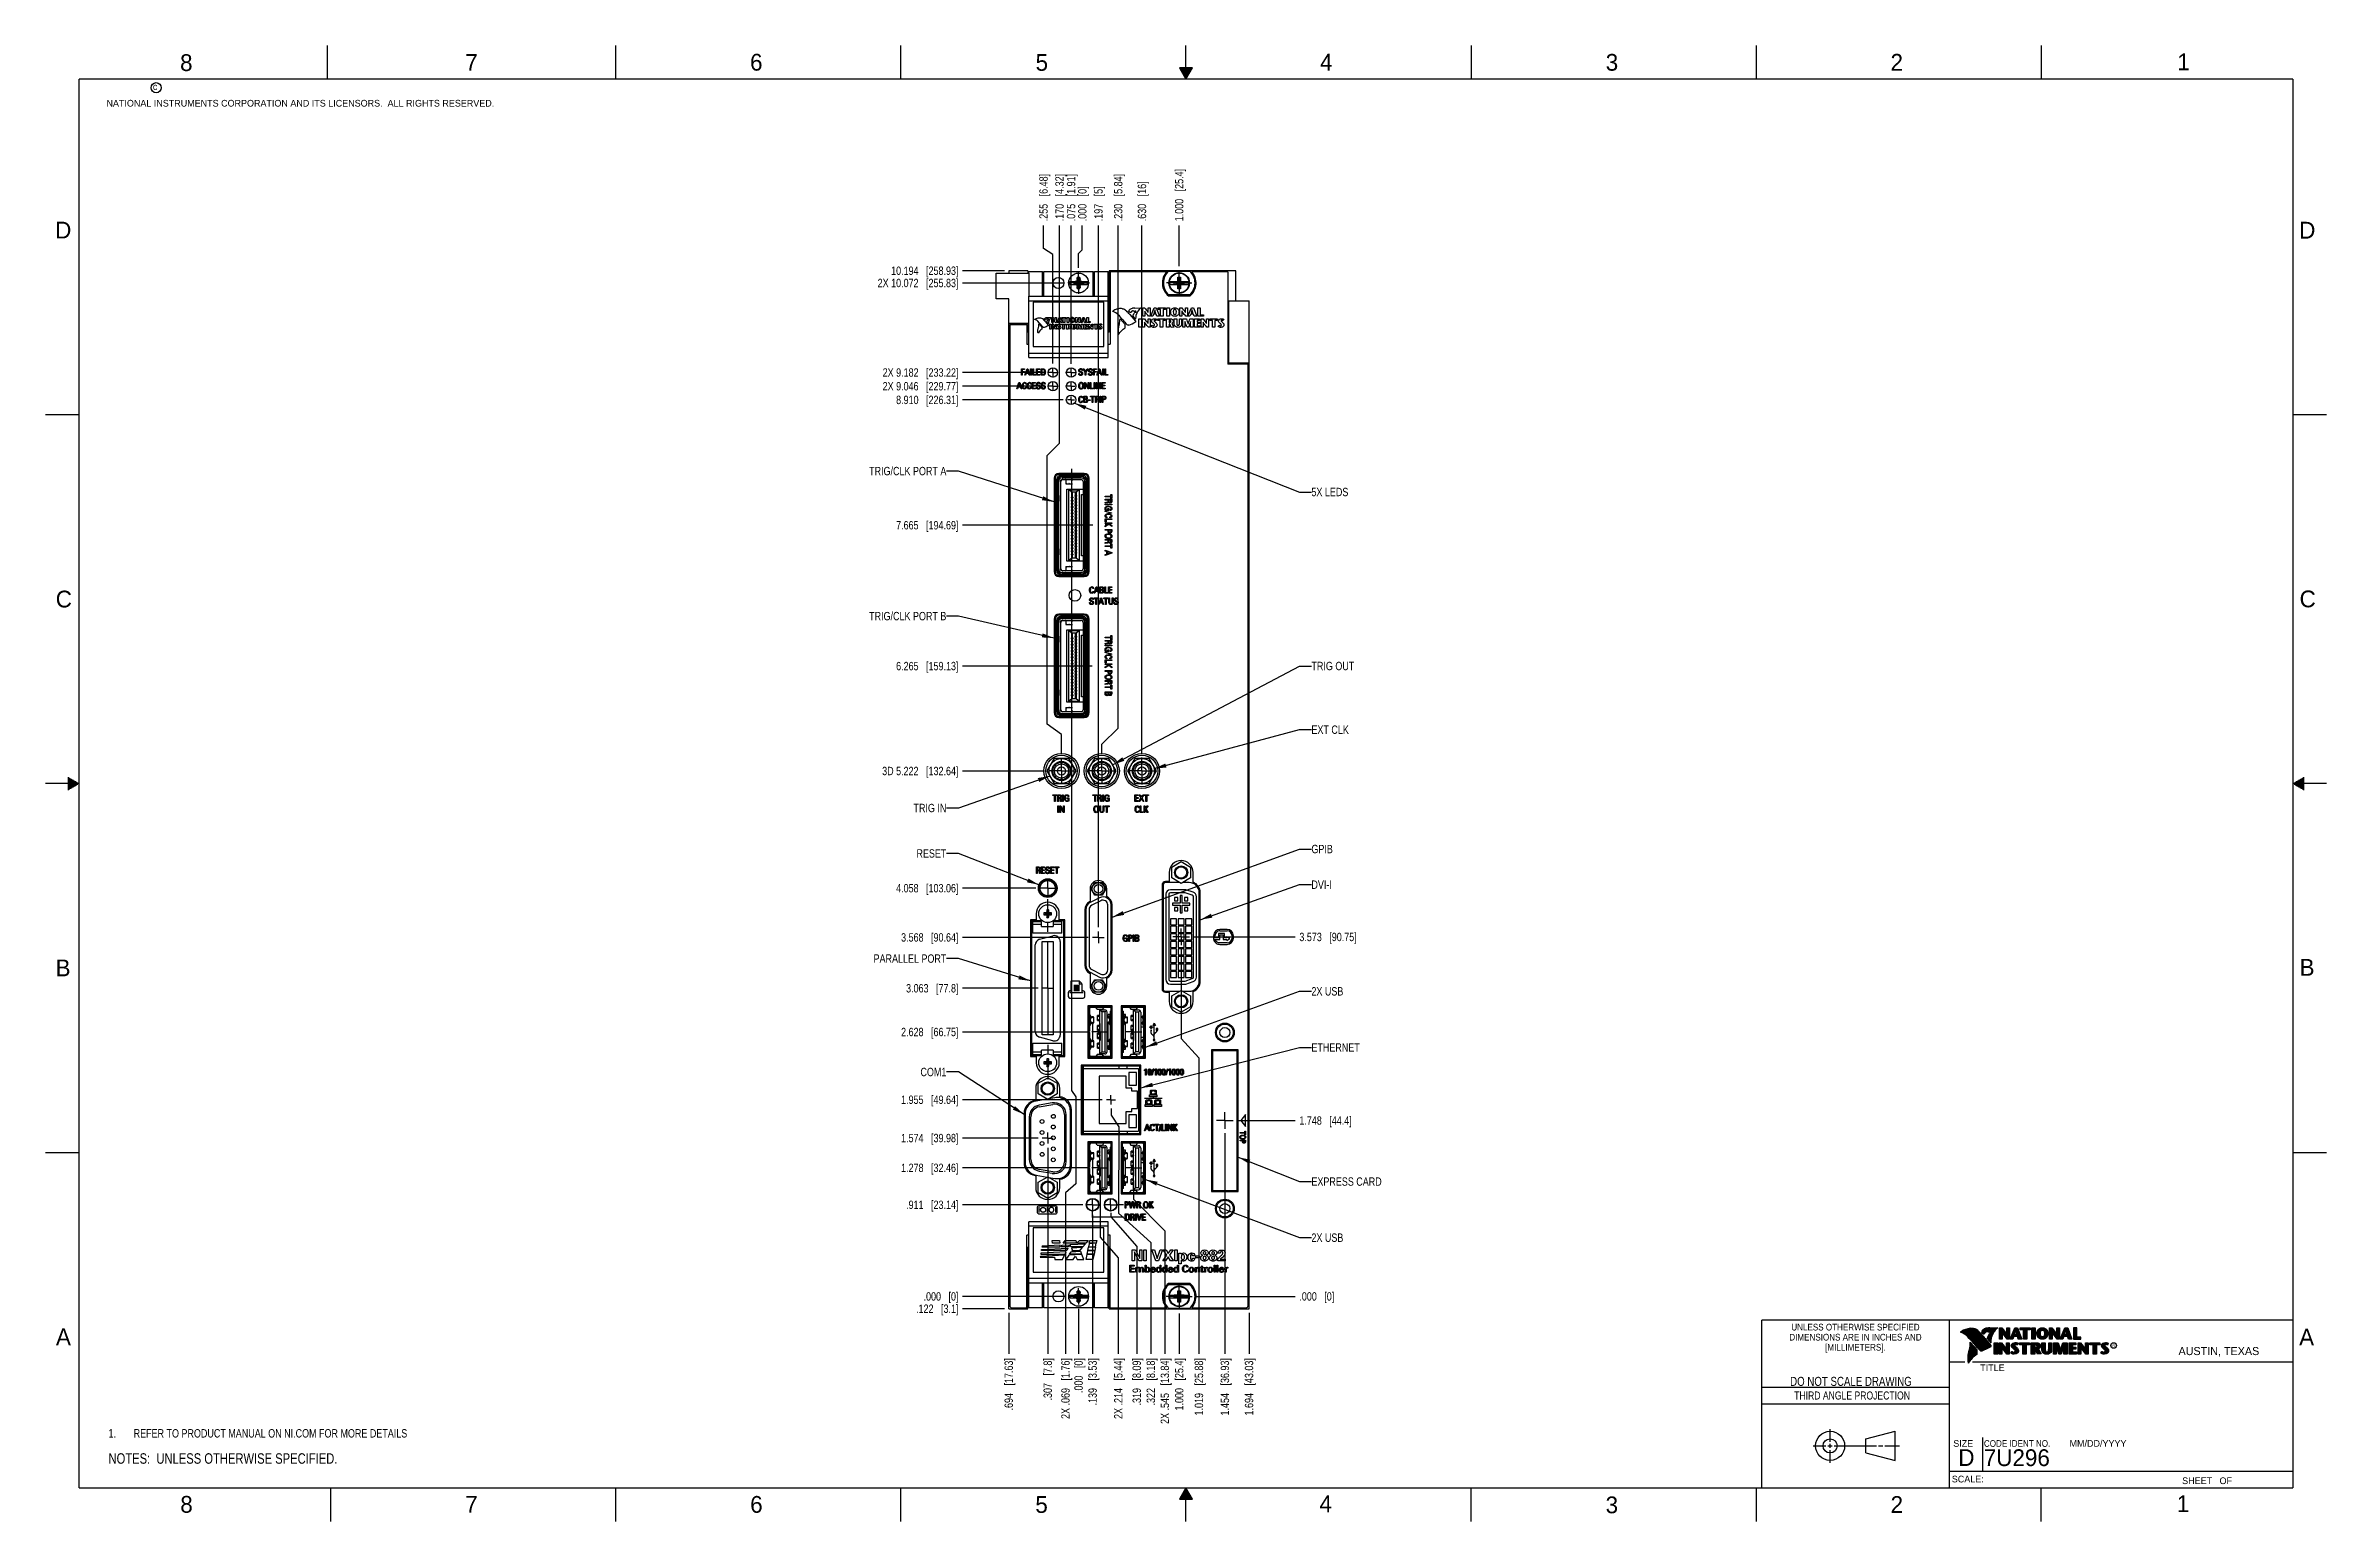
# Model space of a CAD drawing. Header units: inches. Extents: x 0 to 34, y 0 to 22.
import ezdxf

# ---------------------------------------------------------------- set-up
doc = ezdxf.new("R2010")
doc.units = ezdxf.units.IN
doc.header["$LTSCALE"] = 1.87
doc.header["$MEASUREMENT"] = 0
doc.linetypes.add('CENTER', pattern=[0.6, 0.375, -0.075, 0.075, -0.075])
doc.layers.get('0').update_dxf_attribs({"linetype": 'CONTINUOUS'})
for name, color, linetype in [('02___PRT_ALL_AXES', 7, 'CONTINUOUS'), ('DATUMCURVES', 7, 'CONTINUOUS'), ('DEFAULT_1', 7, 'CENTER'), ('DETAIL', 7, 'CONTINUOUS'), ('DIMENSIONS', 7, 'CONTINUOUS'), ('HANDLES', 7, 'CONTINUOUS')]:
    doc.layers.add(name, color=color, linetype=linetype)
doc.styles.get("Standard").update_dxf_attribs({"font": 'txt', "width": 0.8})
doc.styles.add('TEXTSTYLE_2', font='txt')
doc.styles.add('TEXTSTYLE_3', font='txt', dxfattribs={"width": 0.9})
doc.dimstyles.new('DIMSTYLE_1', dxfattribs={"dimtxt": 0.125, "dimasz": 0.18, "dimexe": 0.125, "dimexo": 0.0625, "dimgap": 0.03125, "dimtad": 0, "dimtih": 1, "dimtoh": 1, "dimdec": 3, "dimlfac": 0.666667, "dimzin": 4, "dimdsep": 46, "dimtxsty": 'STANDARD', "dimblk": '_FILLED', "dimblk1": '_FILLED', "dimblk2": '_FILLED', "dimcen": 0.09, "dimadec": 0, "dimazin": 0, "dimtp": 0.005, "dimtm": 0.005, "dimtfac": 1, "dimtdec": 3, "dimtofl": 0, "dimtmove": 0, "dimatfit": 3, "dimldrblk": '_FILLED', "dimfxl": 1, "dimtolj": 1, "dimtzin": 4, "dimarcsym": 0})
doc.dimstyles.get("Standard").update_dxf_attribs({"dimtxt": 0.125, "dimasz": 0.18, "dimexe": 0.125, "dimexo": 0.0625, "dimgap": 0.09, "dimtad": 0, "dimtih": 1, "dimtoh": 1, "dimdec": 3, "dimzin": 4, "dimdsep": 46, "dimtxsty": 'STANDARD', "dimblk": '_FILLED', "dimblk1": '_FILLED', "dimblk2": '_FILLED', "dimcen": 0.09, "dimadec": 0, "dimazin": 0, "dimtol": 1, "dimtp": 0.01, "dimtm": 0.01, "dimtfac": 1, "dimtdec": 3, "dimtofl": 0, "dimtmove": 0, "dimatfit": 3, "dimldrblk": '_FILLED', "dimfxl": 1, "dimtolj": 1, "dimtzin": 4, "dimarcsym": 0})

msp = doc.modelspace()

# ---------------------------------------------------------------- texts
at = {"color": 2, "linetype": 'CONTINUOUS', "line_spacing_factor": 0.9}
for s, insert, char_height, width, attachment_point, style in [('8', (2.0046, 21.8713), 0.25, 0.25, 1, 'TEXTSTYLE_2'), ('7', (6.2556, 21.8743), 0.25, 0.25, 1, 'TEXTSTYLE_2'), ('6', (10.5012, 21.8772), 0.25, 0.25, 1, 'TEXTSTYLE_2'), ('5', (14.7577, 21.8747), 0.25, 0.25, 1, 'TEXTSTYLE_2'), ('4', (18.9977, 21.8777), 0.25, 0.25, 1, 'TEXTSTYLE_2'), ('3', (23.257, 21.8759), 0.25, 0.25, 1, 'TEXTSTYLE_2'), ('2', (27.5025, 21.8762), 0.25, 0.25, 1, 'TEXTSTYLE_2'), ('1', (31.7781, 21.8826), 0.25, 0.25, 1, 'TEXTSTYLE_2'), ('NATIONAL INSTRUMENTS CORPORATION AND ITS LICENSORS.  ALL RIGHTS RESERVED.', (0.9071, 21.1911), 0.1, 7.3, 1, 'TEXTSTYLE_2'), ('c', (1.599, 21.4388), 0.1, 0.1, 1, 'TEXTSTYLE_2'), ('D', (0.1424, 19.375), 0.25, 0.25, 1, 'TEXTSTYLE_2'), ('D', (33.5947, 19.3736), 0.25, 0.25, 1, 'TEXTSTYLE_2'), ('C', (0.1508, 13.8746), 0.25, 0.25, 1, 'TEXTSTYLE_2'), ('C', (33.6004, 13.8767), 0.25, 0.25, 1, 'TEXTSTYLE_2'), ('B', (0.1484, 8.3757), 0.25, 0.25, 1, 'TEXTSTYLE_2'), ('B', (33.6006, 8.3845), 0.25, 0.25, 1, 'TEXTSTYLE_2'), ('A', (0.1541, 2.8761), 0.25, 0.25, 1, 'TEXTSTYLE_2'), ('DIMENSIONS ARE IN INCHES AND', (26.9799, 2.7959), 0.1, 2.52, 2, 'TEXTSTYLE_3'), ('UNLESS OTHERWISE SPECIFIED', (26.9799, 2.9459), 0.1, 2.34, 2, 'TEXTSTYLE_3'), ('A', (33.5939, 2.8728), 0.25, 0.25, 1, 'TEXTSTYLE_2'), ('[MILLIMETERS].', (26.9799, 2.6459), 0.1, 1.26, 2, 'TEXTSTYLE_3'), ('R', (30.8076, 2.6413), 0.042, 0.041979, 1, 'TEXTSTYLE_2'), ('AUSTIN, TEXAS', (31.7957, 2.599), 0.12, 1.56, 1, 'TEXTSTYLE_2'), ('TITLE', (28.8397, 2.3397), 0.1, 0.5, 1, 'TEXTSTYLE_2'), ('SIZE', (28.4379, 1.2118), 0.1, 0.4, 1, 'TEXTSTYLE_2'), ('CODE IDENT NO.', (28.8949, 1.2115), 0.1, 1.26, 1, 'TEXTSTYLE_3'), ('MM/DD/YYYY', (30.1721, 1.2121), 0.1, 1, 1, 'TEXTSTYLE_2'), ('SCALE:', (28.4164, 0.6806), 0.1, 0.6, 1, 'TEXTSTYLE_2'), ('8', (2.0074, 0.3791), 0.25, 0.25, 1, 'TEXTSTYLE_2'), ('7', (6.2553, 0.3787), 0.25, 0.25, 1, 'TEXTSTYLE_2'), ('6', (10.5033, 0.3784), 0.25, 0.25, 1, 'TEXTSTYLE_2'), ('5', (14.754, 0.3762), 0.25, 0.25, 1, 'TEXTSTYLE_2'), ('4', (18.9884, 0.3869), 0.25, 0.25, 1, 'TEXTSTYLE_2'), ('3', (23.2555, 0.371), 0.25, 0.25, 1, 'TEXTSTYLE_2'), ('2', (27.5035, 0.3763), 0.25, 0.25, 1, 'TEXTSTYLE_2'), ('1', (31.7706, 0.389), 0.25, 0.25, 1, 'TEXTSTYLE_2'), ('SHEET   OF', (31.8499, 0.6557), 0.1, 1, 1, 'TEXTSTYLE_2')]:
    msp.add_mtext(s, dxfattribs=dict(at, insert=insert, char_height=char_height, width=width, attachment_point=attachment_point, style=style))
at = {"color": 7, "linetype": 'CONTINUOUS', "insert": (26.9127, 2.1549), "char_height": 0.135, "width": 2.16, "attachment_point": 2, "line_spacing_factor": 0.9}
msp.add_mtext('DO NOT SCALE DRAWING', dxfattribs=at)
at = {"color": 2, "linetype": 'CONTINUOUS', "insert": (26.9296, 1.9368), "char_height": 0.12, "width": 2.112, "attachment_point": 2, "line_spacing_factor": 0.9}
msp.add_mtext('THIRD ANGLE PROJECTION', dxfattribs=at)
at = {"color": 7, "linetype": 'CONTINUOUS', "char_height": 0.25, "attachment_point": 1, "line_spacing_factor": 0.9, "style": 'TEXTSTYLE_2'}
for s, insert, width in [('D  ', (28.5128, 1.0764), 0.75), ('7U296', (28.8928, 1.0745), 1.25)]:
    msp.add_mtext(s, dxfattribs=dict(at, insert=insert, width=width))
at = {"layer": 'DETAIL', "color": 2, "linetype": 'CONTINUOUS', "char_height": 0.125, "line_spacing_factor": 0.9}
for s, insert, width, attachment_point in [('TRIG/CLK PORT A', (13.4278, 15.7201), 1.5, 3), ('5X LEDS', (18.8698, 15.4079), 0.7, 1), ('TRIG/CLK PORT B', (13.4278, 13.558), 1.5, 3), ('TRIG OUT', (18.8698, 12.8141), 0.8, 1), ('EXT CLK', (18.8698, 11.8653), 0.7, 1), ('TRIG IN', (13.4278, 10.697), 0.7, 3), ('RESET', (13.4278, 10.02), 0.5, 3), ('GPIB', (18.8698, 10.0855), 0.4, 1), ('DVI-I', (18.8698, 9.5545), 0.5, 1), ('PARALLEL PORT', (13.4278, 8.4525), 1.3, 3), ('2X USB', (18.8698, 7.9646), 0.6, 1), ('ETHERNET', (18.8698, 7.1274), 0.8, 1), ('COM1', (13.4278, 6.7617), 0.4, 3), ('EXPRESS CARD', (18.8698, 5.1284), 1.2, 1), ('2X USB', (18.8698, 4.2921), 0.6, 1)]:
    msp.add_mtext(s, dxfattribs=dict(at, insert=insert, width=width, attachment_point=attachment_point))

# ---------------------------------------------------------------- blocks, each defined once
blk = doc.blocks.new('CUSTOM_NOTE_BL0', base_point=(3.625, 1.312))
at = {"color": 2, "linetype": 'CONTINUOUS', "width": 0.8}
for s, p in [('1.', (0.938, 1.25)), ('REFER TO PRODUCT MANUAL ON NI.COM FOR MORE DETAILS', (1.312, 1.25))]:
    blk.add_text(s, height=0.125, dxfattribs=at).set_placement(p)
blk = doc.blocks.new('*D0')
at = {"layer": 'DIMENSIONS', "color": 2, "linetype": 'CONTINUOUS'}
blk.add_line((14.358, 3.108), (14.358, 2.496), dxfattribs=at)
at = {"layer": 'DIMENSIONS', "color": 2, "linetype": 'CONTINUOUS', "insert": (14.295, 2.434), "char_height": 0.125, "width": 1.225, "attachment_point": 3, "rotation": 90, "line_spacing_factor": 0.9}
blk.add_mtext('.694{\\Ftxt.shx;\\W1.000000;\\H0.125000; }[17.63]', dxfattribs=at)
blk = doc.blocks.new('_FILLED')
at = {"color": 0, "linetype": 'BYBLOCK'}
blk.add_solid([(0, 0), (-1, 0.17), (-1, -0.17)], dxfattribs=at)
blk = doc.blocks.new('*D1')
at = {"layer": 'DIMENSIONS', "color": 2, "linetype": 'CONTINUOUS'}
blk.add_line((15.399, 3.17), (15.399, 2.496), dxfattribs=at)
at = {"layer": 'DIMENSIONS', "color": 2, "linetype": 'CONTINUOUS', "insert": (15.336, 2.434), "char_height": 0.125, "width": 0.825, "attachment_point": 3, "rotation": 90, "line_spacing_factor": 0.9}
blk.add_mtext('.000{\\Ftxt.shx;\\W1.000000;\\H0.125000; }[0]', dxfattribs=at)
blk = doc.blocks.new('*D2')
at = {"layer": 'DIMENSIONS', "color": 2, "linetype": 'CONTINUOUS'}
blk.add_line((16.899, 3.099), (16.899, 2.496), dxfattribs=at)
at = {"layer": 'DIMENSIONS', "color": 2, "linetype": 'CONTINUOUS', "insert": (16.836, 2.434), "char_height": 0.125, "width": 1.225, "attachment_point": 3, "rotation": 90, "line_spacing_factor": 0.9}
blk.add_mtext('1.000{\\Ftxt.shx;\\W1.000000;\\H0.125000; }[25.4]', dxfattribs=at)
blk = doc.blocks.new('*D3')
at = {"layer": 'DIMENSIONS', "color": 2, "linetype": 'CONTINUOUS'}
blk.add_line((15.607, 4.572), (15.607, 2.496), dxfattribs=at)
at = {"layer": 'DIMENSIONS', "color": 2, "linetype": 'CONTINUOUS', "insert": (15.545, 2.434), "char_height": 0.125, "width": 1.125, "attachment_point": 3, "rotation": 90, "line_spacing_factor": 0.9}
blk.add_mtext('.139{\\Ftxt.shx;\\W1.000000;\\H0.125000; }[3.53]', dxfattribs=at)
blk = doc.blocks.new('*D4')
at = {"layer": 'DIMENSIONS', "color": 2, "linetype": 'CONTINUOUS'}
for p, q in [((15.877, 4.602), (15.877, 4.539)), ((15.877, 4.539), (16.265, 4.099)), ((16.265, 4.099), (16.265, 2.496))]:
    blk.add_line(p, q, dxfattribs=at)
at = {"layer": 'DIMENSIONS', "color": 2, "linetype": 'CONTINUOUS', "insert": (16.203, 2.434), "char_height": 0.125, "width": 1.125, "attachment_point": 3, "rotation": 90, "line_spacing_factor": 0.9}
blk.add_mtext('.319{\\Ftxt.shx;\\W1.000000;\\H0.125000; }[8.09]', dxfattribs=at)
blk = doc.blocks.new('*D5')
at = {"layer": 'DIMENSIONS', "color": 2, "linetype": 'CONTINUOUS'}
blk.add_line((17.58, 5.788), (17.58, 2.496), dxfattribs=at)
at = {"layer": 'DIMENSIONS', "color": 2, "linetype": 'CONTINUOUS', "insert": (17.517, 2.434), "char_height": 0.125, "width": 1.325, "attachment_point": 3, "rotation": 90, "line_spacing_factor": 0.9}
blk.add_mtext('1.454{\\Ftxt.shx;\\W1.000000;\\H0.125000; }[36.93]', dxfattribs=at)
blk = doc.blocks.new('*D6')
at = {"layer": 'DIMENSIONS', "color": 2, "linetype": 'CONTINUOUS'}
for p, q in [((15.882, 6.154), (15.882, 6.055)), ((15.882, 6.055), (15.997, 5.882)), ((15.997, 5.882), (15.996, 4.594)), ((15.996, 4.594), (16.476, 4.155)), ((16.476, 4.155), (16.476, 2.496))]:
    blk.add_line(p, q, dxfattribs=at)
at = {"layer": 'DIMENSIONS', "color": 2, "linetype": 'CONTINUOUS', "insert": (16.413, 2.434), "char_height": 0.125, "width": 1.125, "attachment_point": 3, "rotation": 90, "line_spacing_factor": 0.9}
blk.add_mtext('.322{\\Ftxt.shx;\\W1.000000;\\H0.125000; }[8.18]', dxfattribs=at)
blk = doc.blocks.new('*D7')
at = {"layer": 'DIMENSIONS', "color": 2, "linetype": 'CONTINUOUS'}
blk.add_line((14.938, 5.57), (14.938, 2.496), dxfattribs=at)
at = {"layer": 'DIMENSIONS', "color": 2, "linetype": 'CONTINUOUS', "insert": (14.876, 2.434), "char_height": 0.125, "width": 1.025, "attachment_point": 3, "rotation": 90, "line_spacing_factor": 0.9}
blk.add_mtext('.307{\\Ftxt.shx;\\W1.000000;\\H0.125000; }[7.8]', dxfattribs=at)
blk = doc.blocks.new('*D8')
at = {"layer": 'DIMENSIONS', "color": 2, "linetype": 'CONTINUOUS'}
for p, q in [((15.72, 5.083), (15.72, 4.235)), ((15.72, 4.235), (15.991, 3.931)), ((15.991, 3.931), (15.991, 2.496))]:
    blk.add_line(p, q, dxfattribs=at)
at = {"layer": 'DIMENSIONS', "color": 2, "linetype": 'CONTINUOUS', "insert": (15.928, 2.434), "char_height": 0.125, "width": 1.425, "attachment_point": 3, "rotation": 90, "line_spacing_factor": 0.9}
blk.add_mtext('2X .214{\\Ftxt.shx;\\W1.000000;\\H0.125000; }[5.44]', dxfattribs=at)
blk = doc.blocks.new('*D9')
at = {"layer": 'DIMENSIONS', "color": 2, "linetype": 'CONTINUOUS'}
for p, q in [((16.216, 5.083), (16.216, 4.801)), ((16.216, 4.801), (16.685, 4.33)), ((16.685, 4.33), (16.685, 2.496))]:
    blk.add_line(p, q, dxfattribs=at)
at = {"layer": 'DIMENSIONS', "color": 2, "linetype": 'CONTINUOUS', "insert": (16.622, 2.434), "char_height": 0.125, "width": 1.525, "attachment_point": 3, "rotation": 90, "line_spacing_factor": 0.9}
blk.add_mtext('2X .545{\\Ftxt.shx;\\W1.000000;\\H0.125000; }[13.84]', dxfattribs=at)
blk = doc.blocks.new('*D10')
at = {"layer": 'DIMENSIONS', "color": 2, "linetype": 'CONTINUOUS'}
for p, q in [((14.875, 18.977), (14.875, 19.318)), ((15.016, 18.885), (14.875, 18.977)), ((15.016, 17.261), (15.016, 18.885))]:
    blk.add_line(p, q, dxfattribs=at)
at = {"layer": 'DIMENSIONS', "color": 2, "linetype": 'CONTINUOUS', "insert": (14.813, 19.381), "char_height": 0.125, "width": 1.125, "attachment_point": 1, "rotation": 90, "line_spacing_factor": 0.9}
blk.add_mtext('.255{\\Ftxt.shx;\\W1.000000;\\H0.125000; }[6.48]', dxfattribs=at)
blk = doc.blocks.new('*D11')
at = {"layer": 'DIMENSIONS', "color": 2, "linetype": 'CONTINUOUS'}
blk.add_line((15.286, 17.254), (15.286, 19.318), dxfattribs=at)
at = {"layer": 'DIMENSIONS', "color": 2, "linetype": 'CONTINUOUS', "insert": (15.224, 19.381), "char_height": 0.125, "width": 1.125, "attachment_point": 1, "rotation": 90, "line_spacing_factor": 0.9}
blk.add_mtext('.075{\\Ftxt.shx;\\W1.000000;\\H0.125000; }[1.91]', dxfattribs=at)
blk = doc.blocks.new('*D12')
at = {"layer": 'DIMENSIONS', "color": 2, "linetype": 'CONTINUOUS'}
for p, q in [((15.454, 18.954), (15.454, 19.318)), ((15.399, 18.899), (15.454, 18.954)), ((15.399, 18.686), (15.399, 18.899))]:
    blk.add_line(p, q, dxfattribs=at)
at = {"layer": 'DIMENSIONS', "color": 2, "linetype": 'CONTINUOUS', "insert": (15.392, 19.381), "char_height": 0.125, "width": 0.825, "attachment_point": 1, "rotation": 90, "line_spacing_factor": 0.9}
blk.add_mtext('.000{\\Ftxt.shx;\\W1.000000;\\H0.125000; }[0]', dxfattribs=at)
blk = doc.blocks.new('*D13')
at = {"layer": 'DIMENSIONS', "color": 2, "linetype": 'CONTINUOUS'}
blk.add_line((16.899, 18.713), (16.899, 19.318), dxfattribs=at)
at = {"layer": 'DIMENSIONS', "color": 2, "linetype": 'CONTINUOUS', "insert": (16.836, 19.381), "char_height": 0.125, "width": 1.225, "attachment_point": 1, "rotation": 90, "line_spacing_factor": 0.9}
blk.add_mtext('1.000{\\Ftxt.shx;\\W1.000000;\\H0.125000; }[25.4]', dxfattribs=at)
blk = doc.blocks.new('*D14')
at = {"layer": 'DIMENSIONS', "color": 2, "linetype": 'CONTINUOUS'}
for p, q in [((15.114, 16.074), (15.114, 19.318)), ((14.932, 15.89), (15.114, 16.074)), ((14.93, 11.885), (14.932, 15.89)), ((15.144, 11.73), (14.93, 11.885)), ((15.144, 11.441), (15.144, 11.73))]:
    blk.add_line(p, q, dxfattribs=at)
at = {"layer": 'DIMENSIONS', "color": 2, "linetype": 'CONTINUOUS', "insert": (15.052, 19.381), "char_height": 0.125, "width": 1.125, "attachment_point": 1, "rotation": 90, "line_spacing_factor": 0.9}
blk.add_mtext('.170{\\Ftxt.shx;\\W1.000000;\\H0.125000; }[4.32]', dxfattribs=at)
blk = doc.blocks.new('*D15')
at = {"layer": 'DIMENSIONS', "color": 2, "linetype": 'CONTINUOUS'}
for p, q in [((15.99, 11.823), (15.99, 19.318)), ((15.744, 11.584), (15.99, 11.823)), ((15.744, 11.445), (15.744, 11.584))]:
    blk.add_line(p, q, dxfattribs=at)
at = {"layer": 'DIMENSIONS', "color": 2, "linetype": 'CONTINUOUS', "insert": (15.927, 19.381), "char_height": 0.125, "width": 1.125, "attachment_point": 1, "rotation": 90, "line_spacing_factor": 0.9}
blk.add_mtext('.230{\\Ftxt.shx;\\W1.000000;\\H0.125000; }[5.84]', dxfattribs=at)
blk = doc.blocks.new('*D16')
at = {"layer": 'DIMENSIONS', "color": 2, "linetype": 'CONTINUOUS'}
blk.add_line((16.344, 11.45), (16.344, 19.318), dxfattribs=at)
at = {"layer": 'DIMENSIONS', "color": 2, "linetype": 'CONTINUOUS', "insert": (16.281, 19.381), "char_height": 0.125, "width": 0.925, "attachment_point": 1, "rotation": 90, "line_spacing_factor": 0.9}
blk.add_mtext('.630{\\Ftxt.shx;\\W1.000000;\\H0.125000; }[16]', dxfattribs=at)
blk = doc.blocks.new('*D17')
at = {"layer": 'DIMENSIONS', "color": 2, "linetype": 'CONTINUOUS'}
blk.add_line((15.694, 8.857), (15.694, 19.318), dxfattribs=at)
at = {"layer": 'DIMENSIONS', "color": 2, "linetype": 'CONTINUOUS', "insert": (15.632, 19.381), "char_height": 0.125, "width": 0.825, "attachment_point": 1, "rotation": 90, "line_spacing_factor": 0.9}
blk.add_mtext('.197{\\Ftxt.shx;\\W1.000000;\\H0.125000; }[5]', dxfattribs=at)
blk = doc.blocks.new('*D18')
at = {"layer": 'DIMENSIONS', "color": 2, "linetype": 'CONTINUOUS'}
blk.add_line((17.94, 3.108), (17.94, 2.496), dxfattribs=at)
at = {"layer": 'DIMENSIONS', "color": 2, "linetype": 'CONTINUOUS', "insert": (17.877, 2.434), "char_height": 0.125, "width": 1.325, "attachment_point": 3, "rotation": 90, "line_spacing_factor": 0.9}
blk.add_mtext('1.694{\\Ftxt.shx;\\W1.000000;\\H0.125000; }[43.03]', dxfattribs=at)
blk = doc.blocks.new('*D19')
at = {"layer": 'DIMENSIONS', "color": 2, "linetype": 'CONTINUOUS'}
for p, q in [((16.927, 8.525), (16.927, 7.198)), ((16.927, 7.198), (17.193, 6.911)), ((17.193, 6.911), (17.193, 2.496))]:
    blk.add_line(p, q, dxfattribs=at)
at = {"layer": 'DIMENSIONS', "color": 2, "linetype": 'CONTINUOUS', "insert": (17.13, 2.434), "char_height": 0.125, "width": 1.325, "attachment_point": 3, "rotation": 90, "line_spacing_factor": 0.9}
blk.add_mtext('1.019{\\Ftxt.shx;\\W1.000000;\\H0.125000; }[25.88]', dxfattribs=at)
blk = doc.blocks.new('*D20')
at = {"layer": 'DIMENSIONS', "color": 2, "linetype": 'CONTINUOUS'}
for p, q in [((15.295, 15.692), (15.295, 6.423)), ((15.295, 6.423), (15.356, 6.331)), ((15.356, 6.331), (15.356, 5.033)), ((15.356, 5.033), (15.203, 4.896)), ((15.203, 4.896), (15.203, 2.496))]:
    blk.add_line(p, q, dxfattribs=at)
at = {"layer": 'DIMENSIONS', "color": 2, "linetype": 'CONTINUOUS', "insert": (15.141, 2.434), "char_height": 0.125, "width": 1.425, "attachment_point": 3, "rotation": 90, "line_spacing_factor": 0.9}
blk.add_mtext('2X .069{\\Ftxt.shx;\\W1.000000;\\H0.125000; }[1.76]', dxfattribs=at)
blk = doc.blocks.new('*D21')
at = {"layer": 'DIMENSIONS', "color": 2, "linetype": 'CONTINUOUS'}
blk.add_line((14.295, 3.17), (13.67, 3.17), dxfattribs=at)
at = {"layer": 'DIMENSIONS', "color": 2, "linetype": 'CONTINUOUS', "insert": (13.608, 3.233), "char_height": 0.125, "width": 1.025, "attachment_point": 3, "line_spacing_factor": 0.9}
blk.add_mtext('.122{\\Ftxt.shx;\\W1.000000;\\H0.125000; }[3.1]', dxfattribs=at)
blk = doc.blocks.new('*D22')
at = {"layer": 'DIMENSIONS', "color": 2, "linetype": 'CONTINUOUS'}
blk.add_line((15.215, 3.353), (13.67, 3.353), dxfattribs=at)
at = {"layer": 'DIMENSIONS', "color": 2, "linetype": 'CONTINUOUS', "insert": (13.608, 3.416), "char_height": 0.125, "width": 0.825, "attachment_point": 3, "line_spacing_factor": 0.9}
blk.add_mtext('.000{\\Ftxt.shx;\\W1.000000;\\H0.125000; }[0]', dxfattribs=at)
blk = doc.blocks.new('*D23')
at = {"layer": 'DIMENSIONS', "color": 2, "linetype": 'CONTINUOUS'}
blk.add_line((15.46, 4.72), (13.67, 4.72), dxfattribs=at)
at = {"layer": 'DIMENSIONS', "color": 2, "linetype": 'CONTINUOUS', "insert": (13.608, 4.782), "char_height": 0.125, "width": 1.225, "attachment_point": 3, "line_spacing_factor": 0.9}
blk.add_mtext('.911{\\Ftxt.shx;\\W1.000000;\\H0.125000; }[23.14]', dxfattribs=at)
blk = doc.blocks.new('*D24')
at = {"layer": 'DIMENSIONS', "color": 2, "linetype": 'CONTINUOUS'}
blk.add_line((15.532, 5.27), (13.67, 5.27), dxfattribs=at)
at = {"layer": 'DIMENSIONS', "color": 2, "linetype": 'CONTINUOUS', "insert": (13.608, 5.333), "char_height": 0.125, "width": 1.325, "attachment_point": 3, "line_spacing_factor": 0.9}
blk.add_mtext('1.278{\\Ftxt.shx;\\W1.000000;\\H0.125000; }[32.46]', dxfattribs=at)
blk = doc.blocks.new('*D25')
at = {"layer": 'DIMENSIONS', "color": 2, "linetype": 'CONTINUOUS'}
blk.add_line((14.794, 5.714), (13.67, 5.714), dxfattribs=at)
at = {"layer": 'DIMENSIONS', "color": 2, "linetype": 'CONTINUOUS', "insert": (13.608, 5.777), "char_height": 0.125, "width": 1.325, "attachment_point": 3, "line_spacing_factor": 0.9}
blk.add_mtext('1.574{\\Ftxt.shx;\\W1.000000;\\H0.125000; }[39.98]', dxfattribs=at)
blk = doc.blocks.new('*D26')
at = {"layer": 'DIMENSIONS', "color": 2, "linetype": 'CONTINUOUS'}
blk.add_line((15.75, 6.285), (13.67, 6.285), dxfattribs=at)
at = {"layer": 'DIMENSIONS', "color": 2, "linetype": 'CONTINUOUS', "insert": (13.608, 6.348), "char_height": 0.125, "width": 1.325, "attachment_point": 3, "line_spacing_factor": 0.9}
blk.add_mtext('1.955{\\Ftxt.shx;\\W1.000000;\\H0.125000; }[49.64]', dxfattribs=at)
blk = doc.blocks.new('*D27')
at = {"layer": 'DIMENSIONS', "color": 2, "linetype": 'CONTINUOUS'}
blk.add_line((15.532, 7.295), (13.67, 7.295), dxfattribs=at)
at = {"layer": 'DIMENSIONS', "color": 2, "linetype": 'CONTINUOUS', "insert": (13.608, 7.358), "char_height": 0.125, "width": 1.325, "attachment_point": 3, "line_spacing_factor": 0.9}
blk.add_mtext('2.628{\\Ftxt.shx;\\W1.000000;\\H0.125000; }[66.75]', dxfattribs=at)
blk = doc.blocks.new('*D28')
at = {"layer": 'DIMENSIONS', "color": 2, "linetype": 'CONTINUOUS'}
blk.add_line((14.794, 7.948), (13.67, 7.948), dxfattribs=at)
at = {"layer": 'DIMENSIONS', "color": 2, "linetype": 'CONTINUOUS', "insert": (13.608, 8.01), "char_height": 0.125, "width": 1.225, "attachment_point": 3, "line_spacing_factor": 0.9}
blk.add_mtext('3.063{\\Ftxt.shx;\\W1.000000;\\H0.125000; }[77.8]', dxfattribs=at)
blk = doc.blocks.new('*D29')
at = {"layer": 'DIMENSIONS', "color": 2, "linetype": 'CONTINUOUS'}
blk.add_line((15.543, 8.706), (13.67, 8.706), dxfattribs=at)
at = {"layer": 'DIMENSIONS', "color": 2, "linetype": 'CONTINUOUS', "insert": (13.608, 8.768), "char_height": 0.125, "width": 1.325, "attachment_point": 3, "line_spacing_factor": 0.9}
blk.add_mtext('3.568{\\Ftxt.shx;\\W1.000000;\\H0.125000; }[90.64]', dxfattribs=at)
blk = doc.blocks.new('*D30')
at = {"layer": 'DIMENSIONS', "color": 2, "linetype": 'CONTINUOUS'}
blk.add_line((14.763, 9.44), (13.67, 9.44), dxfattribs=at)
at = {"layer": 'DIMENSIONS', "color": 2, "linetype": 'CONTINUOUS', "insert": (13.608, 9.502), "char_height": 0.125, "width": 1.425, "attachment_point": 3, "line_spacing_factor": 0.9}
blk.add_mtext('4.058{\\Ftxt.shx;\\W1.000000;\\H0.125000; }[103.06]', dxfattribs=at)
blk = doc.blocks.new('*D31')
at = {"layer": 'DIMENSIONS', "color": 2, "linetype": 'CONTINUOUS'}
blk.add_line((14.889, 11.186), (13.67, 11.186), dxfattribs=at)
at = {"layer": 'DIMENSIONS', "color": 2, "linetype": 'CONTINUOUS', "insert": (13.608, 11.249), "char_height": 0.125, "width": 1.725, "attachment_point": 3, "line_spacing_factor": 0.9}
blk.add_mtext('3D 5.222{\\Ftxt.shx;\\W1.000000;\\H0.125000; }[132.64]', dxfattribs=at)
blk = doc.blocks.new('*D32')
at = {"layer": 'DIMENSIONS', "color": 2, "linetype": 'CONTINUOUS'}
blk.add_line((15.602, 12.751), (13.67, 12.751), dxfattribs=at)
at = {"layer": 'DIMENSIONS', "color": 2, "linetype": 'CONTINUOUS', "insert": (13.608, 12.813), "char_height": 0.125, "width": 1.425, "attachment_point": 3, "line_spacing_factor": 0.9}
blk.add_mtext('6.265{\\Ftxt.shx;\\W1.000000;\\H0.125000; }[159.13]', dxfattribs=at)
blk = doc.blocks.new('*D33')
at = {"layer": 'DIMENSIONS', "color": 2, "linetype": 'CONTINUOUS'}
blk.add_line((15.609, 14.851), (13.67, 14.851), dxfattribs=at)
at = {"layer": 'DIMENSIONS', "color": 2, "linetype": 'CONTINUOUS', "insert": (13.608, 14.913), "char_height": 0.125, "width": 1.425, "attachment_point": 3, "line_spacing_factor": 0.9}
blk.add_mtext('7.665{\\Ftxt.shx;\\W1.000000;\\H0.125000; }[194.69]', dxfattribs=at)
blk = doc.blocks.new('*D34')
at = {"layer": 'DIMENSIONS', "color": 2, "linetype": 'CONTINUOUS'}
blk.add_line((15.171, 16.718), (13.67, 16.718), dxfattribs=at)
at = {"layer": 'DIMENSIONS', "color": 2, "linetype": 'CONTINUOUS', "insert": (13.608, 16.781), "char_height": 0.125, "width": 1.425, "attachment_point": 3, "line_spacing_factor": 0.9}
blk.add_mtext('8.910{\\Ftxt.shx;\\W1.000000;\\H0.125000; }[226.31]', dxfattribs=at)
blk = doc.blocks.new('*D35')
at = {"layer": 'DIMENSIONS', "color": 2, "linetype": 'CONTINUOUS'}
blk.add_line((14.89, 16.922), (13.67, 16.922), dxfattribs=at)
at = {"layer": 'DIMENSIONS', "color": 2, "linetype": 'CONTINUOUS', "insert": (13.608, 16.985), "char_height": 0.125, "width": 1.725, "attachment_point": 3, "line_spacing_factor": 0.9}
blk.add_mtext('2X 9.046{\\Ftxt.shx;\\W1.000000;\\H0.125000; }[229.77]', dxfattribs=at)
blk = doc.blocks.new('*D36')
at = {"layer": 'DIMENSIONS', "color": 2, "linetype": 'CONTINUOUS'}
blk.add_line((14.882, 17.126), (13.67, 17.126), dxfattribs=at)
at = {"layer": 'DIMENSIONS', "color": 2, "linetype": 'CONTINUOUS', "insert": (13.608, 17.189), "char_height": 0.125, "width": 1.725, "attachment_point": 3, "line_spacing_factor": 0.9}
blk.add_mtext('2X 9.182{\\Ftxt.shx;\\W1.000000;\\H0.125000; }[233.22]', dxfattribs=at)
blk = doc.blocks.new('*D37')
at = {"layer": 'DIMENSIONS', "color": 2, "linetype": 'CONTINUOUS'}
blk.add_line((15.174, 18.461), (13.67, 18.461), dxfattribs=at)
at = {"layer": 'DIMENSIONS', "color": 2, "linetype": 'CONTINUOUS', "insert": (13.608, 18.524), "char_height": 0.125, "width": 1.825, "attachment_point": 3, "line_spacing_factor": 0.9}
blk.add_mtext('2X 10.072{\\Ftxt.shx;\\W1.000000;\\H0.125000; }[255.83]', dxfattribs=at)
blk = doc.blocks.new('*D38')
at = {"layer": 'DIMENSIONS', "color": 2, "linetype": 'CONTINUOUS'}
blk.add_line((14.295, 18.644), (13.67, 18.644), dxfattribs=at)
at = {"layer": 'DIMENSIONS', "color": 2, "linetype": 'CONTINUOUS', "insert": (13.608, 18.707), "char_height": 0.125, "width": 1.525, "attachment_point": 3, "line_spacing_factor": 0.9}
blk.add_mtext('10.194{\\Ftxt.shx;\\W1.000000;\\H0.125000; }[258.93]', dxfattribs=at)
blk = doc.blocks.new('*D39')
at = {"layer": 'DIMENSIONS', "color": 2, "linetype": 'CONTINUOUS'}
blk.add_line((17.767, 5.975), (18.627, 5.975), dxfattribs=at)
at = {"layer": 'DIMENSIONS', "color": 2, "linetype": 'CONTINUOUS', "insert": (18.69, 6.038), "char_height": 0.125, "width": 1.225, "attachment_point": 1, "line_spacing_factor": 0.9}
blk.add_mtext('1.748{\\Ftxt.shx;\\W1.000000;\\H0.125000; }[44.4]', dxfattribs=at)
blk = doc.blocks.new('*D40')
at = {"layer": 'DIMENSIONS', "color": 2, "linetype": 'CONTINUOUS'}
blk.add_line((17.115, 8.713), (18.627, 8.713), dxfattribs=at)
at = {"layer": 'DIMENSIONS', "color": 2, "linetype": 'CONTINUOUS', "insert": (18.69, 8.775), "char_height": 0.125, "width": 1.325, "attachment_point": 1, "line_spacing_factor": 0.9}
blk.add_mtext('3.573{\\Ftxt.shx;\\W1.000000;\\H0.125000; }[90.75]', dxfattribs=at)
blk = doc.blocks.new('*D41')
at = {"layer": 'DIMENSIONS', "color": 2, "linetype": 'CONTINUOUS'}
blk.add_line((17.154, 3.353), (18.627, 3.353), dxfattribs=at)
at = {"layer": 'DIMENSIONS', "color": 2, "linetype": 'CONTINUOUS', "insert": (18.69, 3.416), "char_height": 0.125, "width": 0.825, "attachment_point": 1, "line_spacing_factor": 0.9}
blk.add_mtext('.000{\\Ftxt.shx;\\W1.000000;\\H0.125000; }[0]', dxfattribs=at)
blk = doc.blocks.new('NOTES_HEADER_BL1', base_point=(3.1215, 0.9375))
at = {"layer": 'DETAIL', "color": 2, "linetype": 'CONTINUOUS', "width": 0.8}
blk.add_text('NOTES:  UNLESS OTHERWISE SPECIFIED.', height=0.156, dxfattribs=at).set_placement((0.9375, 0.8595))

# ---------------------------------------------------------------- dimensions: what is measured, and where the dimension line sits
at = {"layer": 'DIMENSIONS', "color": 2, "linetype": 'CONTINUOUS'}
for feature_location, offset, dtype, origin, picture, middle in [((15.0163, 17.261), (-0.141, 2.0575), 0, (15.3988, 17.1985), '*D10', (14.8754, 19.9435)), ((15.1438, 11.4415), (-0.0296, 7.877), 0, (15.3988, 11.379), '*D14', (15.1143, 19.9435)), ((15.2863, 17.2537), (0, 2.0648), 1, (15.3988, 17.1912), '*D11', (15.2863, 19.9435)), ((16.8988, 18.7131), (0, 0.6054), 1, (15.3988, 18.6506), '*D13', (16.8988, 19.9935)), ((15.7438, 11.4451), (0.2458, 7.8734), 0, (15.3988, 11.3826), '*D15', (15.9896, 19.9435)), ((15.3988, 18.6859), (0.0555, 0.6326), 0, (15.3988, 18.6234), '*D12', (15.4543, 19.7935)), ((16.3438, 11.45), (0, 7.8685), 1, (15.3988, 11.3875), '*D16', (16.3438, 19.8435)), ((15.6943, 8.8571), (0, 10.4614), 1, (15.3988, 8.7946), '*D17', (15.6943, 19.7935)), ((14.2953, 18.6445), (-0.625, 0), 0, (14.3578, 3.3535), '*D38', (12.8453, 18.6445)), ((15.1712, 16.7185), (-1.5009, 0), 0, (15.2337, 3.3535), '*D34', (12.8953, 16.7185)), ((15.6092, 14.851), (-1.9388, 0), 0, (15.0973, 3.3535), '*D33', (12.8953, 14.851)), ((15.602, 12.751), (-1.9317, 0), 0, (15.0973, 3.3535), '*D32', (12.8953, 12.751)), ((14.7633288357, 9.4397378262), (-1.0929967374, 0), 0, (14.8258288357, 3.3534878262), '*D30', (12.8953320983, 9.4397378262)), ((15.5432, 8.706), (-1.8728, 0), 0, (15.6057, 3.3535), '*D29', (12.9453, 8.706)), ((16.9273, 8.5253), (0.2653, -6.0288), 0, (15.3988, 8.5878), '*D19', (17.1927, 1.7715)), ((17.115, 8.713), (1.5123, 0), 0, (17.0525, 3.3535), '*D40', (19.3523, 8.713)), ((14.7939, 7.948), (-1.1236, 0), 0, (14.8564, 3.3535), '*D28', (12.9953, 7.948)), ((15.5322, 7.2955), (-1.8619, 0), 0, (15.5947, 3.3535), '*D27', (12.9453, 7.2955)), ((15.7503432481, 6.2852378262), (-2.0800111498, 0), 0, (15.8128432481, 3.3534878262), '*D26', (12.9453320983, 6.2852378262)), ((15.8818, 6.1537), (0.5939, -3.6573), 0, (15.3988, 6.2162), '*D6', (16.4757, 1.8715)), ((14.7939, 5.7145), (-1.1236, 0), 0, (14.8564, 3.3535), '*D25', (12.9453, 5.7145)), ((17.5798, 5.7878), (0, -3.2913), 1, (15.3988, 5.8503), '*D5', (17.5798, 1.7715)), ((17.7675, 5.9755), (0.8598, 0), 0, (17.705, 3.3535), '*D39', (19.3023, 5.9755)), ((14.9383, 5.5701), (0, -3.0736), 1, (15.3988, 5.6326), '*D7', (14.9383, 1.9215)), ((15.5322, 5.2705), (-1.8619, 0), 0, (15.5947, 3.3535), '*D24', (12.9453, 5.2705)), ((15.4595, 4.72), (-1.7892, 0), 0, (15.522, 3.3535), '*D23', (12.9953, 4.72)), ((15.6073, 4.5722), (0, -2.0757), 1, (15.3988, 4.6347), '*D3', (15.6073, 1.8715)), ((15.8766, 4.6019), (0.3885, -2.1054), 0, (15.3988, 4.6347), '*D4', (16.2651, 1.8715)), ((15.2150386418, 3.3534878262), (-1.5447065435, 0), 0, (15.2775386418, 3.3534878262), '*D22', (13.1953320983, 3.3534878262)), ((17.1537273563, 3.3534878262), (1.473604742, 0), 0, (17.0912273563, 3.3534878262), '*D41', (19.1023320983, 3.3534878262)), ((14.2953, 3.1705), (-0.625, 0), 0, (15.2775, 3.3535), '*D21', (13.0953, 3.1705)), ((14.3578, 3.108), (0, -0.6115), 1, (15.3988, 3.2322), '*D0', (14.3578, 1.8215)), ((15.3988320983, 3.1696943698), (0, -0.6732065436), 1, (15.3988320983, 3.2321943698), '*D1', (15.3988320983, 2.0214878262)), ((17.9398, 3.108), (0, -0.6115), 1, (15.3988, 3.1705), '*D18', (17.9398, 1.7715)), ((16.8988, 3.0986), (0, -0.6021), 1, (15.3988, 3.1611), '*D2', (16.8988, 1.8215))]:
    dim = msp.add_ordinate_dim(feature_location=feature_location, offset=offset, dtype=dtype, origin=origin, dimstyle='DIMSTYLE_1', dxfattribs=at)
    dim.commit()
    dim.dimension.update_dxf_attribs({"geometry": picture, "text_midpoint": middle})
for feature_location, offset, origin, text, picture, middle in [((15.1744, 18.4615), (-1.5041, 0), (15.2369, 3.3535), '2X <>', '*D37', (12.6953, 18.4615)), ((14.8818, 17.1265), (-1.2115, 0), (14.9443, 3.3535), '2X <>', '*D36', (12.7453, 17.1265)), ((14.89, 16.9225), (-1.2197, 0), (14.9525, 3.3535), '2X <>', '*D35', (12.7453, 16.9225)), ((15.2948, 15.6919), (-0.0913, -13.1955), (15.3988, 12.044), '2X <>', '*D20', (15.2035, 1.7215)), ((14.8889, 11.1865), (-1.2185, 0), (14.9514, 3.3535), '3D <>', '*D31', (12.7453, 11.1865)), ((15.7198, 5.0828), (0.2709, -2.5863), (15.3988, 5.1453), '2X <>', '*D8', (15.9907, 1.7215)), ((16.2163, 5.0828), (0.4682, -2.5863), (15.3988, 5.1453), '2X <>', '*D9', (16.6846, 1.6715))]:
    dim = msp.add_ordinate_dim(feature_location=feature_location, offset=offset, dtype=0, origin=origin, text=text, dimstyle='DIMSTYLE_1', dxfattribs=at)
    dim.commit()
    dim.dimension.update_dxf_attribs({"geometry": picture, "text_midpoint": middle})

# ---------------------------------------------------------------- linework, layer by layer
at = {"color": 2, "linetype": 'CONTINUOUS'}
for p, q in [((4.2, 21.5), (4.2, 22)), ((8.5, 21.5), (8.5, 22)), ((12.75, 21.5), (12.75, 22)), ((17, 21.5), (17, 22)), ((21.25, 22), (21.25, 21.5)), ((25.5, 22), (25.5, 21.5)), ((29.75, 22), (29.75, 21.5)), ((16.902, 21.6697), (17, 21.5)), ((17.098, 21.6697), (16.902, 21.6697)), ((16.9076, 21.66), (17.0924, 21.66)), ((16.9134, 21.65), (17.0866, 21.65)), ((16.9192, 21.64), (17.0808, 21.64)), ((16.925, 21.63), (17.0751, 21.63)), ((16.9307, 21.62), (17.0693, 21.62)), ((16.9365, 21.61), (17.0635, 21.61)), ((16.9423, 21.6), (17.0578, 21.6)), ((16.9481, 21.59), (17.052, 21.59)), ((16.9538, 21.58), (17.0462, 21.58)), ((16.9596, 21.57), (17.0404, 21.57)), ((16.9654, 21.56), (17.0347, 21.56)), ((16.9712, 21.55), (17.0289, 21.55)), ((16.9769, 21.54), (17.0231, 21.54)), ((16.9827, 21.53), (17.0173, 21.53)), ((16.9885, 21.52), (17.0116, 21.52)), ((16.9942, 21.51), (17.0058, 21.51)), ((17, 21.5), (17.098, 21.6697)), ((0, 16.5), (0.5, 16.5)), ((33.5, 16.5), (34, 16.5)), ((0.5, 11), (0, 11)), ((0.3303, 11.09), (0.3441, 11.09)), ((0.3303, 11.08), (0.3614, 11.08)), ((0.3303, 11.07), (0.3788, 11.07)), ((0.3303, 11.06), (0.3961, 11.06)), ((0.3303, 11.05), (0.4134, 11.05)), ((0.3303, 11.04), (0.4307, 11.04)), ((0.3303, 11.03), (0.448, 11.03)), ((0.3303, 11.02), (0.4654, 11.02)), ((0.3303, 11.01), (0.4827, 11.01)), ((0.3303, 10.99), (0.4827, 10.99)), ((0.3303, 10.98), (0.4654, 10.98)), ((0.3303, 10.97), (0.448, 10.97)), ((0.3303, 10.96), (0.4307, 10.96)), ((0.3303, 10.95), (0.4134, 10.95)), ((0.3303, 10.94), (0.3961, 10.94)), ((0.3303, 10.93), (0.3788, 10.93)), ((0.3303, 10.92), (0.3614, 10.92)), ((0.3303, 10.91), (0.3441, 10.91)), ((34, 11), (33.5, 11)), ((33.5173, 11.01), (33.6697, 11.01)), ((33.5173, 10.99), (33.6697, 10.99)), ((33.5347, 11.02), (33.6697, 11.02)), ((33.5347, 10.98), (33.6697, 10.98)), ((33.552, 11.03), (33.6697, 11.03)), ((33.552, 10.97), (33.6697, 10.97)), ((33.5693, 11.04), (33.6697, 11.04)), ((33.5693, 10.96), (33.6697, 10.96)), ((33.5866, 11.05), (33.6697, 11.05)), ((33.5866, 10.95), (33.6697, 10.95)), ((33.6039, 11.06), (33.6697, 11.06)), ((33.6039, 10.94), (33.6697, 10.94)), ((33.6213, 11.07), (33.6697, 11.07)), ((33.6213, 10.93), (33.6697, 10.93)), ((33.6386, 11.08), (33.6697, 11.08)), ((33.6386, 10.92), (33.6697, 10.92)), ((33.6559, 11.09), (33.6697, 11.09)), ((33.6559, 10.91), (33.6697, 10.91)), ((0, 5.5), (0.5, 5.5)), ((33.5, 5.5), (34, 5.5)), ((28.556, 2.8217), (28.556, 2.8246)), ((28.5629, 2.8193), (28.5629, 2.8291)), ((28.5698, 2.8166), (28.5698, 2.8333)), ((28.5766, 2.8137), (28.5766, 2.8374)), ((28.5835, 2.8105), (28.5835, 2.8412)), ((28.5904, 2.8071), (28.5904, 2.8449)), ((28.5972, 2.8034), (28.5972, 2.8479)), ((28.6041, 2.7994), (28.6041, 2.8508)), ((28.6109, 2.7952), (28.6109, 2.8535)), ((28.6178, 2.7906), (28.6178, 2.856)), ((28.6247, 2.7856), (28.6247, 2.8584)), ((28.6315, 2.7803), (28.6315, 2.8606)), ((28.6384, 2.7747), (28.6384, 2.8626)), ((28.6453, 2.7685), (28.6453, 2.8645)), ((28.6521, 2.762), (28.6521, 2.8662)), ((28.659, 2.7548), (28.659, 2.8679)), ((28.6659, 2.7474), (28.6659, 2.8695)), ((28.6727, 2.7398), (28.6727, 2.8708)), ((28.6796, 2.7323), (28.6796, 2.8719)), ((28.6865, 2.7247), (28.6865, 2.8727)), ((28.6933, 2.717), (28.6933, 2.8732)), ((28.7002, 2.7092), (28.7002, 2.8734)), ((28.707, 2.7014), (28.707, 2.8733)), ((28.7139, 2.6936), (28.7139, 2.873)), ((28.7208, 2.6856), (28.7208, 2.8724)), ((28.7276, 2.6776), (28.7276, 2.8716)), ((28.7345, 2.6696), (28.7345, 2.8704)), ((28.7414, 2.6615), (28.7414, 2.869)), ((28.7482, 2.6533), (28.7482, 2.8677)), ((28.7551, 2.6452), (28.7551, 2.8659)), ((28.762, 2.6372), (28.762, 2.8638)), ((28.7688, 2.6293), (28.7688, 2.8611)), ((28.7757, 2.6214), (28.7757, 2.858)), ((28.7826, 2.6137), (28.7826, 2.8543)), ((28.7894, 2.606), (28.7894, 2.8501)), ((28.7963, 2.5985), (28.7963, 2.8451)), ((28.8031, 2.591), (28.8031, 2.8394)), ((28.81, 2.5836), (28.81, 2.8328)), ((28.8169, 2.5762), (28.8169, 2.8253)), ((28.8237, 2.569), (28.8237, 2.8181)), ((28.8306, 2.5618), (28.8306, 2.8109)), ((28.8375, 2.5556), (28.8375, 2.8037)), ((28.8443, 2.5505), (28.8443, 2.7965)), ((28.8512, 2.5472), (28.8512, 2.7893)), ((28.8581, 2.5466), (28.8581, 2.782)), ((28.8865, 2.792), (28.8631, 2.8194)), ((28.8649, 2.5483), (28.8649, 2.7748)), ((28.8878, 2.7979), (28.8682, 2.8209)), ((28.8718, 2.8167), (28.8718, 2.8343)), ((28.8718, 2.5513), (28.8718, 2.7675)), ((28.8786, 2.8086), (28.8786, 2.8464)), ((28.8786, 2.5541), (28.8786, 2.7602)), ((28.8855, 2.8005), (28.8855, 2.854)), ((28.8855, 2.557), (28.8855, 2.7523)), ((28.8924, 2.8003), (28.8924, 2.8594)), ((28.8924, 2.5599), (28.8924, 2.744)), ((28.8992, 2.8044), (28.8992, 2.8634)), ((28.8992, 2.5628), (28.8992, 2.7357)), ((28.9061, 2.8094), (28.9061, 2.8668)), ((28.9061, 2.5659), (28.9061, 2.7274)), ((28.913, 2.8153), (28.913, 2.8696)), ((28.9198, 2.8223), (28.9198, 2.8719)), ((28.9267, 2.8275), (28.9267, 2.8737)), ((28.9336, 2.8311), (28.9336, 2.875)), ((28.9404, 2.8335), (28.9404, 2.8759)), ((28.962, 2.7048), (28.9438, 2.7257)), ((28.9473, 2.834), (28.9473, 2.8769)), ((28.9657, 2.7079), (28.9496, 2.7264)), ((28.9542, 2.8327), (28.9542, 2.8778)), ((28.9542, 2.7212), (28.9542, 2.7362)), ((28.961, 2.8306), (28.961, 2.8785)), ((28.961, 2.7133), (28.961, 2.7519)), ((28.9679, 2.8292), (28.9679, 2.8791)), ((28.9679, 2.7053), (28.9679, 2.7699)), ((28.9747, 2.8285), (28.9747, 2.8796)), ((28.9747, 2.697), (28.9747, 2.7823)), ((28.9816, 2.828), (28.9816, 2.88)), ((28.9816, 2.689), (28.9816, 2.7889)), ((28.9844, 2.885), (29.1009, 2.8868)), ((28.9845, 2.8802), (29.0882, 2.8817)), ((28.9885, 2.8278), (28.9885, 2.8802)), ((28.9885, 2.6813), (28.9885, 2.7921)), ((28.9953, 2.8276), (28.9953, 2.8803)), ((28.9953, 2.6998), (28.9953, 2.7939)), ((29.0022, 2.8263), (29.0022, 2.8804)), ((29.0022, 2.7448), (29.0022, 2.795)), ((29.0091, 2.822), (29.0091, 2.8805)), ((29.0091, 2.7642), (29.0091, 2.7954)), ((29.0159, 2.7805), (29.0159, 2.8806)), ((29.0228, 2.7947), (29.0228, 2.8807)), ((29.0297, 2.8073), (29.0297, 2.8808)), ((29.0365, 2.8188), (29.0365, 2.881)), ((29.0434, 2.8293), (29.0434, 2.8811)), ((29.0502, 2.8389), (29.0502, 2.8812)), ((29.0571, 2.8479), (29.0571, 2.8813)), ((29.064, 2.8562), (29.064, 2.8814)), ((29.0708, 2.8641), (29.0708, 2.8815)), ((29.0777, 2.8714), (29.0777, 2.8816)), ((29.1256, 2.8852), (29.1624, 2.8852)), ((29.1256, 2.7166), (29.1256, 2.8852)), ((29.1305, 2.8804), (29.16, 2.8804)), ((29.1305, 2.7215), (29.1305, 2.8804)), ((29.1604, 2.7215), (29.1305, 2.7215)), ((29.1395, 2.7215), (29.1395, 2.8804)), ((29.1462, 2.7215), (29.1462, 2.8804)), ((29.1529, 2.7215), (29.1529, 2.8804)), ((29.1604, 2.8299), (29.1596, 2.8804)), ((29.16, 2.8804), (29.2402, 2.7746)), ((29.2438, 2.7215), (29.1604, 2.8299)), ((29.1604, 2.8299), (29.1604, 2.7215)), ((29.1624, 2.8852), (29.2354, 2.7891)), ((29.2414, 2.7166), (29.1653, 2.8156)), ((29.1653, 2.8156), (29.1653, 2.7166)), ((29.1663, 2.8222), (29.1663, 2.872)), ((29.173, 2.8135), (29.173, 2.8632)), ((29.1798, 2.8048), (29.1798, 2.8543)), ((29.1865, 2.7961), (29.1865, 2.8455)), ((29.1932, 2.7873), (29.1932, 2.8367)), ((29.1999, 2.7786), (29.1999, 2.8278)), ((29.2066, 2.7699), (29.2066, 2.819)), ((29.2133, 2.7612), (29.2133, 2.8101)), ((29.22, 2.7525), (29.22, 2.8013)), ((29.2267, 2.7437), (29.2267, 2.7924)), ((29.2334, 2.735), (29.2334, 2.7836)), ((29.2354, 2.8852), (29.2754, 2.8852)), ((29.2354, 2.7891), (29.2354, 2.8852)), ((29.2402, 2.8804), (29.2705, 2.8804)), ((29.2402, 2.7746), (29.2402, 2.8804)), ((29.2402, 2.7263), (29.2402, 2.7746)), ((29.2705, 2.7215), (29.2438, 2.7215)), ((29.2469, 2.7215), (29.2469, 2.8804)), ((29.2536, 2.7215), (29.2536, 2.8804)), ((29.2603, 2.7215), (29.2603, 2.8804)), ((29.267, 2.7215), (29.267, 2.8804)), ((29.2705, 2.8804), (29.2705, 2.7215)), ((29.2754, 2.8852), (29.2754, 2.7166)), ((29.2853, 2.7167), (29.3541, 2.8851)), ((29.2926, 2.7216), (29.3574, 2.8802)), ((29.3219, 2.7216), (29.2926, 2.7216)), ((29.3006, 2.7216), (29.3006, 2.7411)), ((29.3073, 2.7216), (29.3073, 2.7575)), ((29.314, 2.7216), (29.314, 2.774)), ((29.3207, 2.7216), (29.3207, 2.7904)), ((29.3381, 2.7618), (29.3219, 2.7216)), ((29.3414, 2.7569), (29.3252, 2.7167)), ((29.3274, 2.7353), (29.3274, 2.8068)), ((29.3341, 2.752), (29.3341, 2.8232)), ((29.3968, 2.7618), (29.3381, 2.7618)), ((29.3408, 2.7618), (29.3408, 2.8396)), ((29.3933, 2.7569), (29.3414, 2.7569)), ((29.3434, 2.7787), (29.365, 2.8486)), ((29.3918, 2.7787), (29.3434, 2.7787)), ((29.3475, 2.7921), (29.3475, 2.8561)), ((29.3475, 2.7618), (29.3475, 2.7787)), ((29.35, 2.7836), (29.3686, 2.8438)), ((29.3854, 2.7836), (29.35, 2.7836)), ((29.3541, 2.8851), (29.3967, 2.8851)), ((29.3543, 2.8139), (29.3543, 2.8725)), ((29.3543, 2.7618), (29.3543, 2.7787)), ((29.3574, 2.8802), (29.3933, 2.8802)), ((29.361, 2.8356), (29.361, 2.8802)), ((29.361, 2.7618), (29.361, 2.7787)), ((29.365, 2.8486), (29.3728, 2.8486)), ((29.3677, 2.8486), (29.3677, 2.8802)), ((29.3677, 2.7618), (29.3677, 2.7787)), ((29.3686, 2.8438), (29.3691, 2.8438)), ((29.3691, 2.8438), (29.3854, 2.7836)), ((29.3728, 2.8486), (29.3918, 2.7787)), ((29.3744, 2.8428), (29.3744, 2.8802)), ((29.3744, 2.7618), (29.3744, 2.7787)), ((29.3811, 2.8181), (29.3811, 2.8802)), ((29.3811, 2.7618), (29.3811, 2.7787)), ((29.3878, 2.7935), (29.3878, 2.8802)), ((29.3878, 2.7618), (29.3878, 2.7787)), ((29.3933, 2.8802), (29.4535, 2.7216)), ((29.4068, 2.7167), (29.3933, 2.7569)), ((29.3945, 2.7618), (29.3945, 2.877)), ((29.3967, 2.8851), (29.4606, 2.7167)), ((29.4103, 2.7216), (29.3968, 2.7618)), ((29.4012, 2.7485), (29.4012, 2.8593)), ((29.4079, 2.7286), (29.4079, 2.8416)), ((29.4535, 2.7216), (29.4103, 2.7216)), ((29.4147, 2.7216), (29.4147, 2.8239)), ((29.4214, 2.7216), (29.4214, 2.8063)), ((29.4281, 2.7216), (29.4281, 2.7886)), ((29.4348, 2.7216), (29.4348, 2.7709)), ((29.4357, 2.8851), (29.584, 2.8851)), ((29.4357, 2.8537), (29.4357, 2.8851)), ((29.4843, 2.8537), (29.4357, 2.8537)), ((29.4406, 2.8802), (29.5791, 2.8802)), ((29.4406, 2.8586), (29.4406, 2.8802)), ((29.4892, 2.8586), (29.4406, 2.8586)), ((29.4415, 2.7216), (29.4415, 2.7532)), ((29.4482, 2.8586), (29.4482, 2.8802)), ((29.4482, 2.7216), (29.4482, 2.7355)), ((29.4549, 2.8586), (29.4549, 2.8802)), ((29.4616, 2.8586), (29.4616, 2.8802)), ((29.4684, 2.8586), (29.4684, 2.8802)), ((29.4751, 2.8586), (29.4751, 2.8802)), ((29.4818, 2.8586), (29.4818, 2.8802)), ((29.4843, 2.7167), (29.4843, 2.8537)), ((29.4892, 2.8586), (29.4885, 2.8802)), ((29.4892, 2.7216), (29.4892, 2.8586)), ((29.5305, 2.7216), (29.4892, 2.7216)), ((29.4952, 2.7216), (29.4952, 2.8802)), ((29.5019, 2.7216), (29.5019, 2.8802)), ((29.5086, 2.7216), (29.5086, 2.8802)), ((29.5153, 2.7216), (29.5153, 2.8802)), ((29.522, 2.7216), (29.522, 2.8802)), ((29.5305, 2.8586), (29.5288, 2.8802)), ((29.5791, 2.8586), (29.5305, 2.8586)), ((29.5305, 2.8586), (29.5305, 2.7216)), ((29.584, 2.8537), (29.5354, 2.8537)), ((29.5354, 2.8537), (29.5354, 2.7167)), ((29.5355, 2.8586), (29.5355, 2.8802)), ((29.5422, 2.8586), (29.5422, 2.8802)), ((29.5489, 2.8586), (29.5489, 2.8802)), ((29.5556, 2.8586), (29.5556, 2.8802)), ((29.5623, 2.8586), (29.5623, 2.8802)), ((29.569, 2.8586), (29.569, 2.8802)), ((29.5757, 2.8586), (29.5757, 2.8802)), ((29.5791, 2.8802), (29.5791, 2.8586)), ((29.584, 2.8851), (29.584, 2.8537)), ((29.6099, 2.8851), (29.6607, 2.8851)), ((29.6099, 2.7167), (29.6099, 2.8851)), ((29.6148, 2.8802), (29.6558, 2.8802)), ((29.6148, 2.7216), (29.6148, 2.8802)), ((29.6558, 2.7216), (29.6148, 2.7216)), ((29.6227, 2.7216), (29.6227, 2.8802)), ((29.6294, 2.7216), (29.6294, 2.8802)), ((29.6361, 2.7216), (29.6361, 2.8802)), ((29.6429, 2.7216), (29.6429, 2.8802)), ((29.6496, 2.7216), (29.6496, 2.8802)), ((29.6558, 2.8802), (29.6558, 2.7216)), ((29.6607, 2.8851), (29.6607, 2.7167)), ((29.6844, 2.806), (29.6846, 2.8095)), ((29.6844, 2.8025), (29.6844, 2.806)), ((29.6844, 2.7989), (29.6844, 2.8025)), ((29.6847, 2.7953), (29.6844, 2.7989)), ((29.6846, 2.8095), (29.6849, 2.813)), ((29.685, 2.7918), (29.6847, 2.7953)), ((29.6849, 2.813), (29.6853, 2.8165)), ((29.6854, 2.7882), (29.685, 2.7918)), ((29.6853, 2.8165), (29.6858, 2.8198)), ((29.686, 2.7847), (29.6854, 2.7882)), ((29.6858, 2.8198), (29.6865, 2.8232)), ((29.6866, 2.7812), (29.686, 2.7847)), ((29.6865, 2.8232), (29.6872, 2.8264)), ((29.6874, 2.7778), (29.6866, 2.7812)), ((29.6872, 2.8264), (29.6881, 2.8296)), ((29.6883, 2.7744), (29.6874, 2.7778)), ((29.6881, 2.8296), (29.6891, 2.8327)), ((29.6893, 2.7711), (29.6883, 2.7744)), ((29.6891, 2.8327), (29.6903, 2.8357)), ((29.6892, 2.8025), (29.6893, 2.8059)), ((29.6893, 2.7991), (29.6892, 2.8025)), ((29.6893, 2.8059), (29.6894, 2.8092)), ((29.6895, 2.7957), (29.6893, 2.7991)), ((29.6904, 2.7679), (29.6893, 2.7711)), ((29.6894, 2.8092), (29.6897, 2.8125)), ((29.6898, 2.7923), (29.6895, 2.7957)), ((29.6897, 2.8125), (29.6901, 2.8158)), ((29.6903, 2.7889), (29.6898, 2.7923)), ((29.6901, 2.8158), (29.6906, 2.819)), ((29.6903, 2.8357), (29.6915, 2.8386)), ((29.6908, 2.7855), (29.6903, 2.7889)), ((29.6915, 2.7647), (29.6904, 2.7679)), ((29.6906, 2.819), (29.6912, 2.8221)), ((29.6914, 2.7822), (29.6908, 2.7855)), ((29.6912, 2.8221), (29.692, 2.8252)), ((29.6922, 2.7789), (29.6914, 2.7822)), ((29.6915, 2.8386), (29.6929, 2.8415)), ((29.6928, 2.7617), (29.6915, 2.7647)), ((29.692, 2.8252), (29.6928, 2.8282)), ((29.693, 2.7757), (29.6922, 2.7789)), ((29.6928, 2.8282), (29.6938, 2.8311)), ((29.6942, 2.7587), (29.6928, 2.7617)), ((29.6929, 2.8415), (29.6944, 2.8443)), ((29.6939, 2.7726), (29.693, 2.7757)), ((29.6938, 2.8311), (29.6948, 2.8339)), ((29.695, 2.7695), (29.6939, 2.7726)), ((29.6957, 2.7558), (29.6942, 2.7587)), ((29.6944, 2.8443), (29.696, 2.847)), ((29.6948, 2.8339), (29.696, 2.8366)), ((29.695, 2.7695), (29.6948, 2.8339)), ((29.6961, 2.7666), (29.695, 2.7695)), ((29.6973, 2.753), (29.6957, 2.7558)), ((29.696, 2.847), (29.6977, 2.8497)), ((29.696, 2.8366), (29.6972, 2.8393)), ((29.6973, 2.7637), (29.6961, 2.7666)), ((29.6972, 2.8393), (29.6986, 2.8419)), ((29.6986, 2.7608), (29.6973, 2.7637)), ((29.699, 2.7502), (29.6973, 2.753)), ((29.6977, 2.8497), (29.6995, 2.8523)), ((29.6986, 2.8419), (29.7001, 2.8445)), ((29.7, 2.7581), (29.6986, 2.7608)), ((29.7008, 2.7475), (29.699, 2.7502)), ((29.6995, 2.8523), (29.7015, 2.8549)), ((29.7015, 2.7555), (29.7, 2.7581)), ((29.7001, 2.8445), (29.7017, 2.847)), ((29.7028, 2.745), (29.7008, 2.7475)), ((29.7015, 2.8549), (29.7035, 2.8574)), ((29.7015, 2.7555), (29.7017, 2.847)), ((29.7031, 2.7529), (29.7015, 2.7555)), ((29.7017, 2.847), (29.7035, 2.8495)), ((29.7048, 2.7425), (29.7028, 2.745)), ((29.7048, 2.7504), (29.7031, 2.7529)), ((29.7035, 2.8574), (29.7057, 2.8599)), ((29.7035, 2.8495), (29.7053, 2.8519)), ((29.7066, 2.7479), (29.7048, 2.7504)), ((29.7069, 2.7401), (29.7048, 2.7425)), ((29.7053, 2.8519), (29.7073, 2.8543)), ((29.7057, 2.8599), (29.708, 2.8623)), ((29.7085, 2.7456), (29.7066, 2.7479)), ((29.7091, 2.7377), (29.7069, 2.7401)), ((29.7073, 2.8543), (29.7093, 2.8566)), ((29.708, 2.8623), (29.7103, 2.8646)), ((29.7085, 2.7456), (29.7093, 2.8566)), ((29.7105, 2.7434), (29.7085, 2.7456)), ((29.7114, 2.7355), (29.7091, 2.7377)), ((29.7093, 2.8566), (29.7115, 2.8589)), ((29.7103, 2.8646), (29.7128, 2.8668)), ((29.7125, 2.7412), (29.7105, 2.7434)), ((29.7138, 2.7334), (29.7114, 2.7355)), ((29.7115, 2.8589), (29.7137, 2.861)), ((29.7147, 2.7391), (29.7125, 2.7412)), ((29.7128, 2.8668), (29.7152, 2.8689)), ((29.7137, 2.861), (29.716, 2.8631)), ((29.7162, 2.7314), (29.7138, 2.7334)), ((29.7147, 2.7391), (29.716, 2.8631)), ((29.7169, 2.7371), (29.7147, 2.7391)), ((29.7152, 2.8689), (29.7178, 2.8709)), ((29.716, 2.8631), (29.7183, 2.8651)), ((29.7188, 2.7295), (29.7162, 2.7314)), ((29.7192, 2.7353), (29.7169, 2.7371)), ((29.7178, 2.8709), (29.7204, 2.8727)), ((29.7183, 2.8651), (29.7207, 2.867)), ((29.7214, 2.7277), (29.7188, 2.7295)), ((29.7216, 2.7335), (29.7192, 2.7353)), ((29.7204, 2.8727), (29.723, 2.8745)), ((29.7207, 2.867), (29.7231, 2.8687)), ((29.7241, 2.726), (29.7214, 2.7277)), ((29.7216, 2.7335), (29.7231, 2.8687)), ((29.7241, 2.7318), (29.7216, 2.7335)), ((29.723, 2.8745), (29.7257, 2.8761)), ((29.7231, 2.8687), (29.7256, 2.8703)), ((29.7266, 2.7302), (29.7241, 2.7318)), ((29.7269, 2.7244), (29.7241, 2.726)), ((29.7256, 2.8703), (29.7281, 2.8718)), ((29.7257, 2.8761), (29.7285, 2.8776)), ((29.7292, 2.7288), (29.7266, 2.7302)), ((29.7299, 2.723), (29.7269, 2.7244)), ((29.7281, 2.8718), (29.7307, 2.8732)), ((29.7292, 2.7288), (29.7281, 2.8718)), ((29.7285, 2.8776), (29.7313, 2.8789)), ((29.7319, 2.7274), (29.7292, 2.7288)), ((29.7329, 2.7217), (29.7299, 2.723)), ((29.7307, 2.8732), (29.7333, 2.8745)), ((29.7313, 2.8789), (29.7342, 2.8802)), ((29.7313, 2.8045), (29.7314, 2.8068)), ((29.7313, 2.8022), (29.7313, 2.8045)), ((29.7313, 2.7999), (29.7313, 2.8022)), ((29.7314, 2.7975), (29.7313, 2.7999)), ((29.7314, 2.8068), (29.7315, 2.8091)), ((29.7315, 2.7952), (29.7314, 2.7975)), ((29.7315, 2.8091), (29.7316, 2.8113)), ((29.7316, 2.7929), (29.7315, 2.7952)), ((29.7316, 2.8113), (29.7318, 2.8135)), ((29.7318, 2.7906), (29.7316, 2.7929)), ((29.7318, 2.8135), (29.732, 2.8157)), ((29.732, 2.7883), (29.7318, 2.7906)), ((29.7347, 2.7262), (29.7319, 2.7274)), ((29.732, 2.8157), (29.7323, 2.8178)), ((29.7323, 2.7861), (29.732, 2.7883)), ((29.7323, 2.8178), (29.7325, 2.8198)), ((29.7326, 2.7839), (29.7323, 2.7861)), ((29.7325, 2.8198), (29.7328, 2.8218)), ((29.7329, 2.7818), (29.7326, 2.7839)), ((29.7328, 2.8218), (29.7332, 2.8237)), ((29.7333, 2.7798), (29.7329, 2.7818)), ((29.736, 2.7205), (29.7329, 2.7217)), ((29.7332, 2.8237), (29.7336, 2.8256)), ((29.7333, 2.8745), (29.736, 2.8757)), ((29.7337, 2.7778), (29.7333, 2.7798)), ((29.7336, 2.8256), (29.734, 2.8274)), ((29.7342, 2.7758), (29.7337, 2.7778)), ((29.734, 2.8274), (29.7345, 2.8291)), ((29.7342, 2.8802), (29.7371, 2.8814)), ((29.7347, 2.7739), (29.7342, 2.7758)), ((29.7345, 2.8291), (29.735, 2.8309)), ((29.7352, 2.7721), (29.7347, 2.7739)), ((29.7347, 2.7262), (29.7351, 2.7723)), ((29.7376, 2.7251), (29.7347, 2.7262)), ((29.735, 2.8309), (29.7356, 2.8326)), ((29.7358, 2.7703), (29.7352, 2.7721)), ((29.7356, 2.8326), (29.7362, 2.8343)), ((29.7357, 2.8328), (29.736, 2.8757)), ((29.7364, 2.7686), (29.7358, 2.7703)), ((29.736, 2.8757), (29.7388, 2.8768)), ((29.7392, 2.7194), (29.736, 2.7205)), ((29.7362, 2.8343), (29.7369, 2.8359)), ((29.7362, 2.8045), (29.7363, 2.8067)), ((29.7362, 2.8022), (29.7362, 2.8045)), ((29.7362, 2.8), (29.7362, 2.8022)), ((29.7363, 2.7977), (29.7362, 2.8)), ((29.7363, 2.8067), (29.7364, 2.8088)), ((29.7364, 2.7955), (29.7363, 2.7977)), ((29.7364, 2.8088), (29.7365, 2.811)), ((29.7365, 2.7932), (29.7364, 2.7955)), ((29.7371, 2.7669), (29.7364, 2.7686)), ((29.7365, 2.811), (29.7367, 2.8131)), ((29.7367, 2.791), (29.7365, 2.7932)), ((29.7367, 2.8131), (29.7369, 2.8152)), ((29.7369, 2.7888), (29.7367, 2.791)), ((29.7369, 2.8359), (29.7376, 2.8375)), ((29.7369, 2.8152), (29.7371, 2.8171)), ((29.7371, 2.7867), (29.7369, 2.7888)), ((29.7371, 2.8814), (29.7402, 2.8824)), ((29.7371, 2.8171), (29.7374, 2.8191)), ((29.7374, 2.7846), (29.7371, 2.7867)), ((29.7378, 2.7652), (29.7371, 2.7669)), ((29.7374, 2.8191), (29.7377, 2.8209)), ((29.7377, 2.7826), (29.7374, 2.7846)), ((29.7376, 2.8375), (29.7384, 2.8391)), ((29.7406, 2.7241), (29.7376, 2.7251)), ((29.7377, 2.8209), (29.738, 2.8228)), ((29.7381, 2.7807), (29.7377, 2.7826)), ((29.7385, 2.7636), (29.7378, 2.7652)), ((29.738, 2.8228), (29.7384, 2.8245)), ((29.7385, 2.7788), (29.7381, 2.7807)), ((29.7384, 2.8391), (29.7392, 2.8407)), ((29.7384, 2.8245), (29.7388, 2.8262)), ((29.7389, 2.777), (29.7385, 2.7788)), ((29.7393, 2.762), (29.7385, 2.7636)), ((29.7388, 2.8768), (29.7417, 2.8778)), ((29.7388, 2.8262), (29.7392, 2.8278)), ((29.7394, 2.7752), (29.7389, 2.777)), ((29.7392, 2.8407), (29.7401, 2.8422)), ((29.7392, 2.8278), (29.7397, 2.8294)), ((29.7402, 2.7605), (29.7393, 2.762)), ((29.7399, 2.7735), (29.7394, 2.7752)), ((29.7397, 2.8294), (29.7402, 2.831)), ((29.7404, 2.7719), (29.7399, 2.7735)), ((29.7401, 2.8422), (29.741, 2.8437)), ((29.7402, 2.8824), (29.7433, 2.8833)), ((29.7402, 2.831), (29.7408, 2.8325)), ((29.7411, 2.759), (29.7402, 2.7605)), ((29.741, 2.7703), (29.7404, 2.7719)), ((29.7438, 2.7232), (29.7406, 2.7241)), ((29.7408, 2.8325), (29.7414, 2.834)), ((29.741, 2.8437), (29.742, 2.8451)), ((29.7416, 2.7687), (29.741, 2.7703)), ((29.7421, 2.7576), (29.7411, 2.759)), ((29.7414, 2.834), (29.742, 2.8355)), ((29.7422, 2.7672), (29.7416, 2.7687)), ((29.7417, 2.8778), (29.7446, 2.8786)), ((29.7421, 2.8451), (29.7417, 2.8778)), ((29.742, 2.8451), (29.7431, 2.8464)), ((29.742, 2.8355), (29.7427, 2.8369)), ((29.7432, 2.7563), (29.7421, 2.7576)), ((29.7429, 2.7658), (29.7422, 2.7672)), ((29.7427, 2.8369), (29.7435, 2.8383)), ((29.7436, 2.7644), (29.7429, 2.7658)), ((29.7431, 2.8464), (29.7442, 2.8477)), ((29.7435, 2.7232), (29.7431, 2.7563)), ((29.7443, 2.7549), (29.7432, 2.7563)), ((29.7433, 2.8833), (29.7465, 2.8842)), ((29.7435, 2.8383), (29.7442, 2.8396)), ((29.7444, 2.763), (29.7436, 2.7644)), ((29.747, 2.7224), (29.7438, 2.7232)), ((29.7442, 2.8477), (29.7454, 2.8489)), ((29.7442, 2.8396), (29.7451, 2.8409)), ((29.7455, 2.7537), (29.7443, 2.7549)), ((29.7452, 2.7617), (29.7444, 2.763)), ((29.7446, 2.8786), (29.7476, 2.8794)), ((29.7451, 2.8409), (29.7459, 2.8421)), ((29.7461, 2.7605), (29.7452, 2.7617)), ((29.7454, 2.8489), (29.7467, 2.85)), ((29.7467, 2.7525), (29.7455, 2.7537)), ((29.7459, 2.8421), (29.7469, 2.8433)), ((29.747, 2.7593), (29.7461, 2.7605)), ((29.7465, 2.8842), (29.7497, 2.8849)), ((29.7467, 2.85), (29.748, 2.851)), ((29.748, 2.7514), (29.7467, 2.7525)), ((29.7469, 2.8433), (29.7478, 2.8444)), ((29.7479, 2.7582), (29.747, 2.7593)), ((29.7503, 2.7217), (29.747, 2.7224)), ((29.7476, 2.8794), (29.7507, 2.8801)), ((29.7478, 2.8444), (29.7488, 2.8454)), ((29.7489, 2.7571), (29.7479, 2.7582)), ((29.748, 2.851), (29.7493, 2.852)), ((29.7493, 2.7504), (29.748, 2.7514)), ((29.7488, 2.8454), (29.7498, 2.8463)), ((29.75, 2.7561), (29.7489, 2.7571)), ((29.7493, 2.852), (29.7507, 2.8529)), ((29.7508, 2.7494), (29.7493, 2.7504)), ((29.7497, 2.8849), (29.753, 2.8855)), ((29.7498, 2.8463), (29.7509, 2.8471)), ((29.7511, 2.7552), (29.75, 2.7561)), ((29.7502, 2.8526), (29.7502, 2.88)), ((29.7502, 2.7218), (29.7502, 2.7498)), ((29.7537, 2.7212), (29.7503, 2.7217)), ((29.7507, 2.8801), (29.7538, 2.8807)), ((29.7507, 2.8529), (29.7521, 2.8537)), ((29.7522, 2.7485), (29.7508, 2.7494)), ((29.7509, 2.8471), (29.752, 2.8479)), ((29.7522, 2.7543), (29.7511, 2.7552)), ((29.752, 2.8479), (29.7532, 2.8487)), ((29.7521, 2.8537), (29.7536, 2.8544)), ((29.7534, 2.7535), (29.7522, 2.7543)), ((29.7538, 2.7477), (29.7522, 2.7485)), ((29.753, 2.8855), (29.7563, 2.886)), ((29.7532, 2.8487), (29.7544, 2.8493)), ((29.7546, 2.7528), (29.7534, 2.7535)), ((29.7536, 2.8544), (29.7551, 2.855)), ((29.7571, 2.7208), (29.7537, 2.7212)), ((29.7538, 2.8807), (29.7569, 2.8811)), ((29.7553, 2.7471), (29.7538, 2.7477)), ((29.7544, 2.8493), (29.7556, 2.8499)), ((29.7559, 2.7522), (29.7546, 2.7528)), ((29.7551, 2.855), (29.7566, 2.8556)), ((29.7569, 2.7465), (29.7553, 2.7471)), ((29.7556, 2.8499), (29.7569, 2.8504)), ((29.7571, 2.7516), (29.7559, 2.7522)), ((29.7563, 2.886), (29.7597, 2.8863)), ((29.7566, 2.8556), (29.7582, 2.856)), ((29.7569, 2.8811), (29.7601, 2.8814)), ((29.7569, 2.8504), (29.7582, 2.8509)), ((29.7586, 2.746), (29.7569, 2.7465)), ((29.757, 2.8556), (29.757, 2.8811)), ((29.757, 2.7208), (29.757, 2.7465)), ((29.7585, 2.7511), (29.7571, 2.7516)), ((29.7605, 2.7205), (29.7571, 2.7208)), ((29.7582, 2.856), (29.7599, 2.8564)), ((29.7582, 2.8509), (29.7595, 2.8513)), ((29.7598, 2.7507), (29.7585, 2.7511)), ((29.7603, 2.7456), (29.7586, 2.746)), ((29.7595, 2.8513), (29.7609, 2.8517)), ((29.7597, 2.8863), (29.763, 2.8865)), ((29.7612, 2.7504), (29.7598, 2.7507)), ((29.7599, 2.8564), (29.7615, 2.8567)), ((29.7601, 2.8814), (29.7633, 2.8816)), ((29.762, 2.7453), (29.7603, 2.7456)), ((29.7639, 2.7203), (29.7605, 2.7205)), ((29.7609, 2.8517), (29.7623, 2.8519)), ((29.7626, 2.7501), (29.7612, 2.7504)), ((29.7615, 2.8567), (29.7632, 2.857)), ((29.7637, 2.7451), (29.762, 2.7453)), ((29.7623, 2.8519), (29.7637, 2.8521)), ((29.764, 2.75), (29.7626, 2.7501)), ((29.763, 2.8865), (29.7664, 2.8866)), ((29.7632, 2.857), (29.7649, 2.8571)), ((29.7633, 2.8816), (29.7665, 2.8817)), ((29.7637, 2.857), (29.7637, 2.8817)), ((29.7637, 2.8521), (29.7651, 2.8522)), ((29.7654, 2.745), (29.7637, 2.7451)), ((29.7637, 2.7203), (29.7637, 2.7451)), ((29.7673, 2.7203), (29.7639, 2.7203)), ((29.7655, 2.7499), (29.764, 2.75)), ((29.7649, 2.8571), (29.7667, 2.8571)), ((29.7651, 2.8522), (29.7666, 2.8522)), ((29.7672, 2.7451), (29.7654, 2.745)), ((29.767, 2.7499), (29.7655, 2.7499)), ((29.7664, 2.8866), (29.7698, 2.8866)), ((29.7665, 2.8817), (29.7696, 2.8817)), ((29.7666, 2.8522), (29.768, 2.8522)), ((29.7667, 2.8571), (29.7684, 2.857)), ((29.7684, 2.75), (29.767, 2.7499)), ((29.7689, 2.7452), (29.7672, 2.7451)), ((29.7707, 2.7203), (29.7673, 2.7203)), ((29.768, 2.8522), (29.7695, 2.852)), ((29.7684, 2.857), (29.7701, 2.8569)), ((29.7699, 2.7502), (29.7684, 2.75)), ((29.7707, 2.7454), (29.7689, 2.7452)), ((29.7695, 2.852), (29.771, 2.8518)), ((29.7696, 2.8817), (29.7728, 2.8815)), ((29.7698, 2.8866), (29.7732, 2.8864)), ((29.7714, 2.7505), (29.7699, 2.7502)), ((29.7701, 2.8569), (29.7718, 2.8566)), ((29.7704, 2.7203), (29.7708, 2.7454)), ((29.7724, 2.7457), (29.7707, 2.7454)), ((29.774, 2.7205), (29.7707, 2.7203)), ((29.771, 2.8518), (29.7724, 2.8515)), ((29.7729, 2.7508), (29.7714, 2.7505)), ((29.7718, 2.8566), (29.7735, 2.8563)), ((29.7724, 2.8565), (29.7728, 2.8815)), ((29.7724, 2.8515), (29.7738, 2.8511)), ((29.7741, 2.7461), (29.7724, 2.7457)), ((29.7728, 2.8815), (29.776, 2.8812)), ((29.7743, 2.7512), (29.7729, 2.7508)), ((29.7732, 2.8864), (29.7765, 2.8861)), ((29.7735, 2.8563), (29.7751, 2.8558)), ((29.7738, 2.8511), (29.7752, 2.8507)), ((29.7773, 2.7208), (29.774, 2.7205)), ((29.7757, 2.7466), (29.7741, 2.7461)), ((29.7757, 2.7517), (29.7743, 2.7512)), ((29.7751, 2.8558), (29.7767, 2.8554)), ((29.7752, 2.8507), (29.7766, 2.8502)), ((29.7771, 2.7522), (29.7757, 2.7517)), ((29.7774, 2.7471), (29.7757, 2.7466)), ((29.776, 2.8812), (29.7791, 2.8808)), ((29.7765, 2.8861), (29.7798, 2.8856)), ((29.7766, 2.8502), (29.7779, 2.8497)), ((29.7767, 2.8554), (29.7783, 2.8548)), ((29.7784, 2.7528), (29.7771, 2.7522)), ((29.7771, 2.7208), (29.7774, 2.7471)), ((29.7805, 2.7212), (29.7773, 2.7208)), ((29.779, 2.7477), (29.7774, 2.7471)), ((29.7779, 2.8497), (29.7791, 2.8491)), ((29.7783, 2.8548), (29.7798, 2.8542)), ((29.7796, 2.7534), (29.7784, 2.7528)), ((29.7788, 2.8546), (29.7791, 2.8808)), ((29.7805, 2.7484), (29.779, 2.7477)), ((29.7791, 2.8808), (29.7822, 2.8803)), ((29.7791, 2.8491), (29.7803, 2.8485)), ((29.7808, 2.7541), (29.7796, 2.7534)), ((29.7798, 2.8856), (29.7831, 2.885)), ((29.7798, 2.8542), (29.7813, 2.8535)), ((29.7803, 2.8485), (29.7814, 2.8478)), ((29.782, 2.7491), (29.7805, 2.7484)), ((29.7837, 2.7218), (29.7805, 2.7212)), ((29.7819, 2.7549), (29.7808, 2.7541)), ((29.7813, 2.8535), (29.7827, 2.8527)), ((29.7814, 2.8478), (29.7825, 2.847)), ((29.783, 2.7557), (29.7819, 2.7549)), ((29.7834, 2.75), (29.782, 2.7491)), ((29.7822, 2.8803), (29.7853, 2.8796)), ((29.7825, 2.847), (29.7835, 2.8462)), ((29.7827, 2.8527), (29.7841, 2.8519)), ((29.784, 2.7565), (29.783, 2.7557)), ((29.7831, 2.885), (29.7864, 2.8843)), ((29.7848, 2.7509), (29.7834, 2.75)), ((29.7835, 2.8462), (29.7845, 2.8454)), ((29.7868, 2.7224), (29.7837, 2.7218)), ((29.7838, 2.7218), (29.7841, 2.7504)), ((29.785, 2.7575), (29.784, 2.7565)), ((29.7841, 2.8519), (29.7854, 2.851)), ((29.7845, 2.8454), (29.7854, 2.8445)), ((29.7861, 2.7519), (29.7848, 2.7509)), ((29.785, 2.8512), (29.7853, 2.8796)), ((29.7859, 2.7585), (29.785, 2.7575)), ((29.7853, 2.8796), (29.7883, 2.8788)), ((29.7854, 2.851), (29.7866, 2.85)), ((29.7854, 2.8445), (29.7863, 2.8436)), ((29.7867, 2.7595), (29.7859, 2.7585)), ((29.7873, 2.7529), (29.7861, 2.7519)), ((29.7863, 2.8436), (29.7871, 2.8426)), ((29.7864, 2.8843), (29.7896, 2.8835)), ((29.7866, 2.85), (29.7878, 2.849)), ((29.7876, 2.7607), (29.7867, 2.7595)), ((29.7899, 2.7232), (29.7868, 2.7224)), ((29.7871, 2.8426), (29.7879, 2.8416)), ((29.7885, 2.7541), (29.7873, 2.7529)), ((29.7884, 2.7619), (29.7876, 2.7607)), ((29.7878, 2.849), (29.7889, 2.848)), ((29.7879, 2.8416), (29.7887, 2.8405)), ((29.7883, 2.8788), (29.7913, 2.8779)), ((29.7891, 2.7632), (29.7884, 2.7619)), ((29.7896, 2.7553), (29.7885, 2.7541)), ((29.7887, 2.8405), (29.7894, 2.8394)), ((29.7889, 2.848), (29.79, 2.8469)), ((29.7898, 2.7645), (29.7891, 2.7632)), ((29.7894, 2.8394), (29.79, 2.8382)), ((29.7896, 2.8835), (29.7928, 2.8826)), ((29.7906, 2.7566), (29.7896, 2.7553)), ((29.7905, 2.766), (29.7898, 2.7645)), ((29.7929, 2.7241), (29.7899, 2.7232)), ((29.79, 2.8469), (29.791, 2.8457)), ((29.79, 2.8382), (29.7907, 2.8369)), ((29.7912, 2.7674), (29.7905, 2.766)), ((29.7916, 2.7579), (29.7906, 2.7566)), ((29.7907, 2.8369), (29.7913, 2.8355)), ((29.791, 2.8457), (29.7919, 2.8445)), ((29.7918, 2.769), (29.7912, 2.7674)), ((29.7913, 2.8779), (29.7942, 2.8769)), ((29.7917, 2.8448), (29.7913, 2.8779)), ((29.7913, 2.8355), (29.7919, 2.8341)), ((29.7925, 2.7593), (29.7916, 2.7579)), ((29.7924, 2.7705), (29.7918, 2.769)), ((29.7919, 2.8445), (29.7928, 2.8432)), ((29.7919, 2.8341), (29.7924, 2.8325)), ((29.7924, 2.8325), (29.793, 2.8309)), ((29.793, 2.7721), (29.7924, 2.7705)), ((29.7934, 2.7608), (29.7925, 2.7593)), ((29.7929, 2.7241), (29.7926, 2.7594)), ((29.7928, 2.8826), (29.7959, 2.8815)), ((29.7928, 2.8432), (29.7936, 2.8418)), ((29.7959, 2.7252), (29.7929, 2.7241)), ((29.793, 2.8309), (29.7935, 2.8292)), ((29.7935, 2.7738), (29.793, 2.7721)), ((29.7942, 2.7623), (29.7934, 2.7608)), ((29.7935, 2.8292), (29.7941, 2.8274)), ((29.794, 2.7755), (29.7935, 2.7738)), ((29.7936, 2.8418), (29.7944, 2.8404)), ((29.7945, 2.7773), (29.794, 2.7755)), ((29.7941, 2.8274), (29.7945, 2.8256)), ((29.7942, 2.8769), (29.7971, 2.8758)), ((29.795, 2.7639), (29.7942, 2.7623)), ((29.7944, 2.8404), (29.7951, 2.839)), ((29.7945, 2.8256), (29.795, 2.8236)), ((29.795, 2.7791), (29.7945, 2.7773)), ((29.7976, 2.7206), (29.7945, 2.7195)), ((29.795, 2.8236), (29.7954, 2.8217)), ((29.7954, 2.781), (29.795, 2.7791)), ((29.7957, 2.7655), (29.795, 2.7639)), ((29.7951, 2.839), (29.7958, 2.8374)), ((29.7954, 2.8217), (29.7958, 2.8196)), ((29.7958, 2.7829), (29.7954, 2.781)), ((29.7963, 2.7672), (29.7957, 2.7655)), ((29.7958, 2.8374), (29.7964, 2.8359)), ((29.7958, 2.8196), (29.7961, 2.8175)), ((29.7961, 2.7849), (29.7958, 2.7829)), ((29.7959, 2.8815), (29.799, 2.8803)), ((29.7989, 2.7264), (29.7959, 2.7252)), ((29.7961, 2.8175), (29.7964, 2.8154)), ((29.7964, 2.7869), (29.7961, 2.7849)), ((29.797, 2.7688), (29.7963, 2.7672)), ((29.7964, 2.8359), (29.797, 2.8342)), ((29.7964, 2.8154), (29.7966, 2.8132)), ((29.7966, 2.789), (29.7964, 2.7869)), ((29.7966, 2.8132), (29.7968, 2.811)), ((29.7968, 2.7911), (29.7966, 2.789)), ((29.7968, 2.811), (29.7969, 2.8088)), ((29.7969, 2.7932), (29.7968, 2.7911)), ((29.7969, 2.8088), (29.797, 2.8066)), ((29.7971, 2.7954), (29.7969, 2.7932)), ((29.797, 2.8342), (29.7976, 2.8324)), ((29.797, 2.8066), (29.7971, 2.8044)), ((29.7976, 2.7706), (29.797, 2.7688)), ((29.7971, 2.8758), (29.8, 2.8746)), ((29.7971, 2.8044), (29.7972, 2.8021)), ((29.7972, 2.7999), (29.7971, 2.7976)), ((29.7971, 2.7976), (29.7971, 2.7954)), ((29.7977, 2.8322), (29.7972, 2.8758)), ((29.7972, 2.8021), (29.7972, 2.7999)), ((29.7976, 2.8324), (29.7982, 2.8306)), ((29.7982, 2.7724), (29.7976, 2.7706)), ((29.8008, 2.7219), (29.7976, 2.7206)), ((29.7982, 2.8306), (29.7988, 2.8287)), ((29.7987, 2.7742), (29.7982, 2.7724)), ((29.7989, 2.7264), (29.7984, 2.7729)), ((29.7993, 2.7761), (29.7987, 2.7742)), ((29.7988, 2.8287), (29.7993, 2.8267)), ((29.8017, 2.7277), (29.7989, 2.7264)), ((29.799, 2.8803), (29.802, 2.879)), ((29.7993, 2.8267), (29.7997, 2.8247)), ((29.7997, 2.778), (29.7993, 2.7761)), ((29.7997, 2.8247), (29.8002, 2.8226)), ((29.8002, 2.78), (29.7997, 2.778)), ((29.8, 2.8746), (29.8027, 2.8732)), ((29.8002, 2.8226), (29.8006, 2.8204)), ((29.8006, 2.782), (29.8002, 2.78)), ((29.8006, 2.8204), (29.8009, 2.8182)), ((29.8009, 2.7841), (29.8006, 2.782)), ((29.8039, 2.7233), (29.8008, 2.7219)), ((29.8009, 2.8182), (29.8012, 2.816)), ((29.8012, 2.7863), (29.8009, 2.7841)), ((29.8012, 2.816), (29.8014, 2.8137)), ((29.8014, 2.7885), (29.8012, 2.7863)), ((29.8014, 2.8137), (29.8016, 2.8114)), ((29.8017, 2.7907), (29.8014, 2.7885)), ((29.8016, 2.8114), (29.8018, 2.8091)), ((29.8018, 2.7929), (29.8017, 2.7907)), ((29.8046, 2.7291), (29.8017, 2.7277)), ((29.8018, 2.8091), (29.8019, 2.8068)), ((29.8019, 2.7952), (29.8018, 2.7929)), ((29.8019, 2.8068), (29.802, 2.8045)), ((29.802, 2.7975), (29.8019, 2.7952)), ((29.802, 2.879), (29.805, 2.8776)), ((29.802, 2.8045), (29.802, 2.8022)), ((29.802, 2.8022), (29.802, 2.7998)), ((29.802, 2.7998), (29.802, 2.7975)), ((29.8027, 2.8732), (29.8054, 2.8718)), ((29.8069, 2.7248), (29.8039, 2.7233)), ((29.8046, 2.7291), (29.8054, 2.8718)), ((29.8073, 2.7306), (29.8046, 2.7291)), ((29.805, 2.8776), (29.8078, 2.876)), ((29.8054, 2.8718), (29.8081, 2.8702)), ((29.8098, 2.7264), (29.8069, 2.7248)), ((29.8099, 2.7323), (29.8073, 2.7306)), ((29.8078, 2.876), (29.8106, 2.8744)), ((29.8081, 2.8702), (29.8106, 2.8686)), ((29.8126, 2.7282), (29.8098, 2.7264)), ((29.8125, 2.734), (29.8099, 2.7323)), ((29.8106, 2.8744), (29.8134, 2.8726)), ((29.8106, 2.8686), (29.8131, 2.8668)), ((29.8125, 2.734), (29.8131, 2.8668)), ((29.8149, 2.7358), (29.8125, 2.734)), ((29.8153, 2.73), (29.8126, 2.7282)), ((29.8131, 2.8668), (29.8155, 2.865)), ((29.8134, 2.8726), (29.816, 2.8708)), ((29.8172, 2.7377), (29.8149, 2.7358)), ((29.8179, 2.732), (29.8153, 2.73)), ((29.8155, 2.865), (29.8179, 2.863)), ((29.816, 2.8708), (29.8186, 2.8688)), ((29.8194, 2.7398), (29.8172, 2.7377)), ((29.8179, 2.863), (29.8201, 2.861)), ((29.8194, 2.7398), (29.8179, 2.863)), ((29.8204, 2.7341), (29.8179, 2.732)), ((29.8186, 2.8688), (29.8211, 2.8667)), ((29.8215, 2.7419), (29.8194, 2.7398)), ((29.8201, 2.861), (29.8222, 2.8589)), ((29.8228, 2.7362), (29.8204, 2.7341)), ((29.8211, 2.8667), (29.8234, 2.8646)), ((29.8235, 2.7441), (29.8215, 2.7419)), ((29.8222, 2.8589), (29.8243, 2.8567)), ((29.825, 2.7385), (29.8228, 2.7362)), ((29.8234, 2.8646), (29.8257, 2.8623)), ((29.8254, 2.7463), (29.8235, 2.7441)), ((29.8243, 2.8567), (29.8263, 2.8544)), ((29.8272, 2.7408), (29.825, 2.7385)), ((29.8254, 2.7463), (29.8263, 2.8544)), ((29.8273, 2.7487), (29.8254, 2.7463)), ((29.8257, 2.8623), (29.8279, 2.86)), ((29.8263, 2.8544), (29.8281, 2.8521)), ((29.8292, 2.7433), (29.8272, 2.7408)), ((29.829, 2.7511), (29.8273, 2.7487)), ((29.8279, 2.86), (29.83, 2.8575)), ((29.8281, 2.8521), (29.8299, 2.8497)), ((29.8307, 2.7536), (29.829, 2.7511)), ((29.8312, 2.7458), (29.8292, 2.7433)), ((29.8299, 2.8497), (29.8315, 2.8472)), ((29.83, 2.8575), (29.832, 2.8551)), ((29.8323, 2.7562), (29.8307, 2.7536)), ((29.833, 2.7484), (29.8312, 2.7458)), ((29.8315, 2.8472), (29.8331, 2.8447)), ((29.832, 2.8551), (29.8339, 2.8525)), ((29.8323, 2.7562), (29.8331, 2.8447)), ((29.8338, 2.7589), (29.8323, 2.7562)), ((29.8348, 2.751), (29.833, 2.7484)), ((29.8331, 2.8447), (29.8345, 2.8421)), ((29.8352, 2.7616), (29.8338, 2.7589)), ((29.8339, 2.8525), (29.8356, 2.8499)), ((29.8345, 2.8421), (29.8359, 2.8395)), ((29.8365, 2.7537), (29.8348, 2.751)), ((29.8365, 2.7643), (29.8352, 2.7616)), ((29.8356, 2.8499), (29.8373, 2.8472)), ((29.8359, 2.8395), (29.8371, 2.8368)), ((29.8377, 2.7671), (29.8365, 2.7643)), ((29.838, 2.7565), (29.8365, 2.7537)), ((29.8371, 2.8368), (29.8383, 2.834)), ((29.8373, 2.8472), (29.8388, 2.8444)), ((29.8388, 2.77), (29.8377, 2.7671)), ((29.8395, 2.7594), (29.838, 2.7565)), ((29.8383, 2.834), (29.8393, 2.8311)), ((29.8388, 2.8444), (29.8403, 2.8416)), ((29.8399, 2.773), (29.8388, 2.77)), ((29.8393, 2.8311), (29.8402, 2.8281)), ((29.8399, 2.773), (29.8393, 2.8311)), ((29.8409, 2.7623), (29.8395, 2.7594)), ((29.8408, 2.776), (29.8399, 2.773)), ((29.8402, 2.8281), (29.8411, 2.825)), ((29.8403, 2.8416), (29.8416, 2.8387)), ((29.8416, 2.779), (29.8408, 2.776)), ((29.8422, 2.7653), (29.8409, 2.7623)), ((29.8411, 2.825), (29.8418, 2.8218)), ((29.8416, 2.8387), (29.8428, 2.8357)), ((29.8423, 2.7821), (29.8416, 2.779)), ((29.8418, 2.8218), (29.8425, 2.8186)), ((29.8434, 2.7683), (29.8422, 2.7653)), ((29.8428, 2.7853), (29.8423, 2.7821)), ((29.8425, 2.8186), (29.843, 2.8153)), ((29.8428, 2.8357), (29.8439, 2.8327)), ((29.8433, 2.7886), (29.8428, 2.7853)), ((29.843, 2.8153), (29.8435, 2.812)), ((29.8437, 2.7918), (29.8433, 2.7886)), ((29.8445, 2.7714), (29.8434, 2.7683)), ((29.8435, 2.812), (29.8438, 2.8086)), ((29.8439, 2.7951), (29.8437, 2.7918)), ((29.8438, 2.8086), (29.844, 2.8052)), ((29.8439, 2.8327), (29.8449, 2.8295)), ((29.8441, 2.7985), (29.8439, 2.7951)), ((29.844, 2.8052), (29.8441, 2.8018)), ((29.8441, 2.8018), (29.8441, 2.7985)), ((29.8455, 2.7746), (29.8445, 2.7714)), ((29.8449, 2.8295), (29.8458, 2.8262)), ((29.8463, 2.7779), (29.8455, 2.7746)), ((29.8458, 2.8262), (29.8466, 2.8229)), ((29.847, 2.7812), (29.8463, 2.7779)), ((29.8466, 2.8229), (29.8473, 2.8195)), ((29.8477, 2.7845), (29.847, 2.7812)), ((29.8473, 2.8195), (29.8479, 2.816)), ((29.8482, 2.7879), (29.8477, 2.7845)), ((29.8479, 2.816), (29.8483, 2.8125)), ((29.8485, 2.7914), (29.8482, 2.7879)), ((29.8483, 2.8125), (29.8486, 2.809)), ((29.8488, 2.7949), (29.8485, 2.7914)), ((29.8486, 2.809), (29.8489, 2.8054)), ((29.8489, 2.7984), (29.8488, 2.7949)), ((29.8489, 2.8054), (29.849, 2.8019)), ((29.849, 2.8019), (29.8489, 2.7984)), ((29.8727, 2.8852), (29.9095, 2.8852)), ((29.8727, 2.7166), (29.8727, 2.8852)), ((29.8775, 2.8804), (29.907, 2.8804)), ((29.8775, 2.7215), (29.8775, 2.8804)), ((29.9074, 2.7215), (29.8775, 2.7215)), ((29.8845, 2.7215), (29.8845, 2.8804)), ((29.8929, 2.7215), (29.8929, 2.8804)), ((29.8996, 2.7215), (29.8996, 2.8804)), ((29.9046, 2.8804), (29.9074, 2.8299)), ((29.907, 2.8804), (29.9873, 2.7746)), ((29.9909, 2.7215), (29.9074, 2.8299)), ((29.9074, 2.8299), (29.9074, 2.7215)), ((29.9095, 2.8852), (29.9824, 2.7891)), ((29.9113, 2.8249), (29.9113, 2.8747)), ((29.9885, 2.7166), (29.9123, 2.8156)), ((29.9123, 2.8156), (29.9123, 2.7166)), ((29.918, 2.8162), (29.918, 2.8659)), ((29.9247, 2.8074), (29.9247, 2.857)), ((29.9315, 2.7987), (29.9315, 2.8482)), ((29.9382, 2.79), (29.9382, 2.8393)), ((29.9449, 2.7813), (29.9449, 2.8305)), ((29.9516, 2.7725), (29.9516, 2.8216)), ((29.9583, 2.7638), (29.9583, 2.8128)), ((29.965, 2.7551), (29.965, 2.804)), ((29.9717, 2.7464), (29.9717, 2.7951)), ((29.9784, 2.7376), (29.9784, 2.7863)), ((29.9824, 2.8852), (30.0224, 2.8852)), ((29.9824, 2.7891), (29.9824, 2.8852)), ((29.9851, 2.7289), (29.9873, 2.7746)), ((29.9873, 2.8804), (30.0175, 2.8804)), ((29.9873, 2.7746), (29.9873, 2.8804)), ((30.0175, 2.7215), (29.9909, 2.7215)), ((29.9919, 2.7202), (29.9919, 2.8804)), ((29.9986, 2.7215), (29.9986, 2.8804)), ((30.0053, 2.7215), (30.0053, 2.8804)), ((30.012, 2.7215), (30.012, 2.8804)), ((30.0175, 2.8804), (30.0175, 2.7215)), ((30.0224, 2.8852), (30.0224, 2.7166)), ((30.0324, 2.7167), (30.1013, 2.8851)), ((30.0397, 2.7216), (30.1045, 2.8802)), ((30.069, 2.7216), (30.0397, 2.7216)), ((30.0456, 2.7216), (30.0456, 2.7359)), ((30.0523, 2.7216), (30.0523, 2.7524)), ((30.059, 2.7216), (30.059, 2.7688)), ((30.0657, 2.7216), (30.0657, 2.7852)), ((30.0852, 2.7618), (30.069, 2.7216)), ((30.0885, 2.7569), (30.0723, 2.7167)), ((30.0724, 2.73), (30.0724, 2.8016)), ((30.0791, 2.7467), (30.0791, 2.818)), ((30.1439, 2.7618), (30.0852, 2.7618)), ((30.0858, 2.7618), (30.0858, 2.8345)), ((30.1404, 2.7569), (30.0885, 2.7569)), ((30.0905, 2.7787), (30.1121, 2.8486)), ((30.1389, 2.7787), (30.0905, 2.7787)), ((30.0925, 2.7618), (30.0925, 2.8509)), ((30.0971, 2.7836), (30.1157, 2.8438)), ((30.1325, 2.7836), (30.0971, 2.7836)), ((30.0992, 2.807), (30.0992, 2.8673)), ((30.0992, 2.7618), (30.0992, 2.7787)), ((30.1013, 2.8851), (30.1438, 2.8851)), ((30.1045, 2.8802), (30.1404, 2.8802)), ((30.106, 2.8287), (30.106, 2.8802)), ((30.106, 2.7618), (30.106, 2.7787)), ((30.1121, 2.8486), (30.1199, 2.8486)), ((30.1127, 2.8486), (30.1127, 2.8802)), ((30.1127, 2.7618), (30.1127, 2.7787)), ((30.1157, 2.8438), (30.1162, 2.8438)), ((30.1162, 2.8438), (30.1325, 2.7836)), ((30.1194, 2.8486), (30.1194, 2.8802)), ((30.1194, 2.7618), (30.1194, 2.7787)), ((30.1199, 2.8486), (30.1389, 2.7787)), ((30.1261, 2.8259), (30.1261, 2.8802)), ((30.1261, 2.7618), (30.1261, 2.7787)), ((30.1328, 2.8013), (30.1328, 2.8802)), ((30.1328, 2.7618), (30.1328, 2.7787)), ((30.1395, 2.7618), (30.1395, 2.8802)), ((30.1404, 2.8802), (30.2006, 2.7216)), ((30.1539, 2.7167), (30.1404, 2.7569)), ((30.1438, 2.8851), (30.2077, 2.7167)), ((30.1574, 2.7216), (30.1439, 2.7618)), ((30.1462, 2.7548), (30.1462, 2.8649)), ((30.1529, 2.7349), (30.1529, 2.8472)), ((30.2006, 2.7216), (30.1574, 2.7216)), ((30.1597, 2.7216), (30.1597, 2.8295)), ((30.1664, 2.7216), (30.1664, 2.8118)), ((30.1731, 2.7216), (30.1731, 2.7942)), ((30.1798, 2.7216), (30.1798, 2.7765)), ((30.1865, 2.7216), (30.1865, 2.7588)), ((30.1932, 2.7216), (30.1932, 2.7411)), ((30.2795, 2.8851), (30.2287, 2.8851)), ((30.2287, 2.8851), (30.2287, 2.7167)), ((30.2747, 2.8802), (30.2336, 2.8802)), ((30.2336, 2.8802), (30.2336, 2.7216)), ((30.2336, 2.7216), (30.3363, 2.7216)), ((30.2402, 2.7216), (30.2402, 2.8802)), ((30.2469, 2.7216), (30.2469, 2.8802)), ((30.2536, 2.7216), (30.2536, 2.8802)), ((30.2603, 2.7216), (30.2603, 2.8802)), ((30.267, 2.7216), (30.267, 2.8802)), ((30.2737, 2.7216), (30.2737, 2.7432)), ((30.2747, 2.7432), (30.2747, 2.8802)), ((30.3363, 2.7432), (30.2747, 2.7432)), ((30.2795, 2.7481), (30.2795, 2.8851)), ((30.3412, 2.7481), (30.2795, 2.7481)), ((30.2805, 2.7216), (30.2805, 2.7432)), ((30.2872, 2.7216), (30.2872, 2.7432)), ((30.2939, 2.7216), (30.2939, 2.7432)), ((30.3006, 2.7216), (30.3006, 2.7432)), ((30.3073, 2.7216), (30.3073, 2.7432)), ((30.314, 2.7216), (30.314, 2.7432)), ((30.3207, 2.7216), (30.3207, 2.7432)), ((30.3274, 2.7216), (30.3274, 2.7432)), ((30.3363, 2.7216), (30.3363, 2.7432)), ((30.3412, 2.7167), (30.3412, 2.7481)), ((28.6659, 2.3715), (28.6659, 2.501)), ((28.6727, 2.3817), (28.6727, 2.5223)), ((28.6796, 2.3913), (28.6796, 2.5443)), ((28.6865, 2.4005), (28.6865, 2.5745)), ((28.7934, 2.5573), (28.6909, 2.6738)), ((28.6933, 2.4092), (28.6933, 2.6277)), ((28.7886, 2.5555), (28.6954, 2.6613)), ((28.7002, 2.4174), (28.7002, 2.6559)), ((28.707, 2.4253), (28.707, 2.6481)), ((28.7139, 2.4329), (28.7139, 2.6403)), ((28.7208, 2.4401), (28.7208, 2.6325)), ((28.7276, 2.447), (28.7276, 2.6247)), ((28.7345, 2.4537), (28.7345, 2.6169)), ((28.7414, 2.46), (28.7414, 2.6091)), ((28.7482, 2.4662), (28.7482, 2.6013)), ((28.7551, 2.472), (28.7551, 2.5935)), ((28.762, 2.4777), (28.762, 2.5857)), ((28.7688, 2.4831), (28.7688, 2.5779)), ((28.7757, 2.4884), (28.7757, 2.5701)), ((28.7826, 2.4934), (28.7826, 2.5623)), ((28.7875, 2.4969), (28.7886, 2.5555)), ((28.7923, 2.4943), (28.7934, 2.5573)), ((28.913, 2.5689), (28.913, 2.7191)), ((28.9198, 2.5721), (28.9198, 2.7107)), ((28.9267, 2.5752), (28.9267, 2.7024)), ((28.9336, 2.5784), (28.9336, 2.6941)), ((28.9404, 2.5817), (28.9404, 2.6858)), ((28.9473, 2.585), (28.9473, 2.6775)), ((28.9542, 2.5884), (28.9542, 2.6692)), ((28.961, 2.5918), (28.961, 2.6609)), ((28.9679, 2.5953), (28.9679, 2.6526)), ((28.9747, 2.5988), (28.9747, 2.6443)), ((28.9816, 2.6024), (28.9816, 2.636)), ((28.9885, 2.606), (28.9885, 2.6277)), ((28.9997, 2.6619), (28.9953, 2.6667)), ((28.9953, 2.6099), (28.9953, 2.6194)), ((29.0492, 2.6631), (29.1, 2.6631)), ((29.0492, 2.4947), (29.0492, 2.6631)), ((29.1, 2.4947), (29.0492, 2.4947)), ((29.0541, 2.6583), (29.0951, 2.6583)), ((29.0541, 2.4996), (29.0541, 2.6583)), ((29.0951, 2.4996), (29.0541, 2.4996)), ((29.0587, 2.4996), (29.0587, 2.6583)), ((29.0654, 2.4996), (29.0654, 2.6583)), ((29.0721, 2.4996), (29.0721, 2.6583)), ((29.0788, 2.4996), (29.0788, 2.6583)), ((29.0855, 2.4996), (29.0855, 2.6583)), ((29.0922, 2.4996), (29.0922, 2.6583)), ((29.0951, 2.6583), (29.0951, 2.4996)), ((29.1, 2.6631), (29.1, 2.4947)), ((29.1218, 2.6633), (29.1586, 2.6633)), ((29.1218, 2.4947), (29.1218, 2.6633)), ((29.1615, 2.4947), (29.1218, 2.4947)), ((29.1653, 2.7166), (29.1256, 2.7166)), ((29.1267, 2.6584), (29.1562, 2.6584)), ((29.1267, 2.4996), (29.1267, 2.6584)), ((29.1566, 2.4996), (29.1267, 2.4996)), ((29.1325, 2.4996), (29.1325, 2.6584)), ((29.1392, 2.4996), (29.1392, 2.6584)), ((29.1459, 2.4996), (29.1459, 2.6584)), ((29.1526, 2.4996), (29.1526, 2.6584)), ((29.1562, 2.6584), (29.2364, 2.5527)), ((29.24, 2.4996), (29.1566, 2.608)), ((29.1566, 2.608), (29.1566, 2.4996)), ((29.1586, 2.6633), (29.2315, 2.5672)), ((29.1593, 2.6044), (29.1593, 2.6543)), ((29.2376, 2.4947), (29.1615, 2.5937)), ((29.1615, 2.5937), (29.1615, 2.4947)), ((29.1661, 2.5957), (29.1661, 2.6454)), ((29.1728, 2.587), (29.1728, 2.6366)), ((29.1795, 2.5783), (29.1795, 2.6277)), ((29.1862, 2.5695), (29.1862, 2.6189)), ((29.1929, 2.5608), (29.1929, 2.6101)), ((29.1996, 2.5521), (29.1996, 2.6012)), ((29.2063, 2.5434), (29.2063, 2.5924)), ((29.213, 2.5346), (29.213, 2.5835)), ((29.2197, 2.5259), (29.2197, 2.5747)), ((29.2265, 2.5172), (29.2265, 2.5658)), ((29.2315, 2.6633), (29.2716, 2.6633)), ((29.2315, 2.5672), (29.2315, 2.6633)), ((29.2332, 2.5085), (29.2332, 2.557)), ((29.2364, 2.6584), (29.2667, 2.6584)), ((29.2364, 2.5527), (29.2364, 2.6584)), ((29.2716, 2.4947), (29.2376, 2.4947)), ((29.2399, 2.4996), (29.2399, 2.6584)), ((29.2667, 2.4996), (29.24, 2.4996)), ((29.2754, 2.7166), (29.2414, 2.7166)), ((29.2466, 2.4996), (29.2466, 2.6584)), ((29.2533, 2.4996), (29.2533, 2.6584)), ((29.26, 2.4996), (29.26, 2.6584)), ((29.2667, 2.6584), (29.2667, 2.4996)), ((29.2716, 2.6633), (29.2716, 2.4947)), ((29.3252, 2.7167), (29.2853, 2.7167)), ((29.2954, 2.507), (29.3104, 2.5348)), ((29.3049, 2.5006), (29.2954, 2.507)), ((29.3018, 2.5086), (29.3121, 2.5275)), ((29.3072, 2.5049), (29.3018, 2.5086)), ((29.3032, 2.6208), (29.3061, 2.6352)), ((29.3043, 2.6098), (29.3032, 2.6208)), ((29.3081, 2.5999), (29.3043, 2.6098)), ((29.3142, 2.4968), (29.3049, 2.5006)), ((29.3061, 2.6352), (29.315, 2.6485)), ((29.307, 2.505), (29.307, 2.5182)), ((29.3156, 2.5015), (29.3072, 2.5049)), ((29.3081, 2.6205), (29.3107, 2.6333)), ((29.3091, 2.6109), (29.3081, 2.6205)), ((29.3133, 2.5924), (29.3081, 2.5999)), ((29.3124, 2.6022), (29.3091, 2.6109)), ((29.3104, 2.5348), (29.3168, 2.5301)), ((29.3107, 2.6333), (29.3186, 2.6451)), ((29.3121, 2.5275), (29.3142, 2.526)), ((29.3171, 2.5955), (29.3124, 2.6022)), ((29.3234, 2.5823), (29.3133, 2.5924)), ((29.3137, 2.5989), (29.3137, 2.6378)), ((29.3137, 2.5019), (29.3142, 2.526)), ((29.3142, 2.526), (29.3213, 2.5224)), ((29.3278, 2.4939), (29.3142, 2.4968)), ((29.315, 2.6485), (29.3269, 2.6572)), ((29.3287, 2.4988), (29.3156, 2.5015)), ((29.3168, 2.5301), (29.3232, 2.527)), ((29.3211, 2.5915), (29.3171, 2.5955)), ((29.3186, 2.6451), (29.3293, 2.6529)), ((29.3204, 2.5922), (29.3204, 2.6464)), ((29.3204, 2.5005), (29.3204, 2.5227)), ((29.3267, 2.5859), (29.3211, 2.5915)), ((29.3213, 2.5224), (29.3305, 2.5193)), ((29.3232, 2.527), (29.3316, 2.5241)), ((29.3466, 2.5629), (29.3234, 2.5823)), ((29.3499, 2.5665), (29.3267, 2.5859)), ((29.3269, 2.6572), (29.3437, 2.6639)), ((29.3271, 2.5855), (29.3271, 2.6513)), ((29.3271, 2.499), (29.3271, 2.5204)), ((29.3394, 2.4922), (29.3278, 2.4939)), ((29.3398, 2.4971), (29.3287, 2.4988)), ((29.3293, 2.6529), (29.3449, 2.6591)), ((29.3305, 2.5193), (29.339, 2.5183)), ((29.3316, 2.5241), (29.3391, 2.5232)), ((29.3338, 2.5799), (29.3338, 2.6547)), ((29.3338, 2.498), (29.3338, 2.5189)), ((29.339, 2.5183), (29.3472, 2.519)), ((29.3391, 2.5232), (29.346, 2.5238)), ((29.3478, 2.4919), (29.3394, 2.4922)), ((29.3475, 2.4968), (29.3398, 2.4971)), ((29.3406, 2.5743), (29.3406, 2.6574)), ((29.3406, 2.497), (29.3406, 2.5181)), ((29.3437, 2.6639), (29.3623, 2.6659)), ((29.3449, 2.6591), (29.3624, 2.661)), ((29.346, 2.5238), (29.3513, 2.5258)), ((29.3542, 2.5553), (29.3466, 2.5629)), ((29.3472, 2.519), (29.3536, 2.5215)), ((29.3491, 2.6288), (29.3473, 2.6594)), ((29.3473, 2.5687), (29.3486, 2.6239)), ((29.3473, 2.4968), (29.3473, 2.519)), ((29.3726, 2.5001), (29.3475, 2.4968)), ((29.3741, 2.4954), (29.3478, 2.4919)), ((29.3491, 2.6288), (29.3486, 2.6239)), ((29.3486, 2.6239), (29.3502, 2.6168)), ((29.3523, 2.6337), (29.3491, 2.6288)), ((29.358, 2.5584), (29.3499, 2.5665)), ((29.3502, 2.6168), (29.3573, 2.608)), ((29.3513, 2.5258), (29.3562, 2.5293)), ((29.3569, 2.6371), (29.3523, 2.6337)), ((29.3539, 2.6271), (29.3536, 2.6242)), ((29.3536, 2.6242), (29.3547, 2.619)), ((29.3536, 2.5215), (29.3598, 2.5258)), ((29.3559, 2.6303), (29.3539, 2.6271)), ((29.354, 2.635), (29.354, 2.6601)), ((29.354, 2.5624), (29.354, 2.6122)), ((29.354, 2.4977), (29.354, 2.5216)), ((29.3585, 2.5484), (29.3542, 2.5553)), ((29.3547, 2.619), (29.3608, 2.6115)), ((29.3591, 2.6326), (29.3559, 2.6303)), ((29.3562, 2.5293), (29.3591, 2.5339)), ((29.363, 2.6389), (29.3569, 2.6371)), ((29.3573, 2.608), (29.3798, 2.5894)), ((29.363, 2.5504), (29.358, 2.5584)), ((29.3605, 2.5411), (29.3585, 2.5484)), ((29.364, 2.6341), (29.3591, 2.6326)), ((29.3591, 2.5339), (29.3605, 2.5411)), ((29.3598, 2.5258), (29.3637, 2.5321)), ((29.3607, 2.6382), (29.3607, 2.6608)), ((29.3607, 2.5541), (29.3607, 2.6052)), ((29.3607, 2.4985), (29.3607, 2.5265)), ((29.3608, 2.6115), (29.3831, 2.593)), ((29.3623, 2.6659), (29.3747, 2.665)), ((29.3624, 2.661), (29.374, 2.6602)), ((29.3691, 2.6395), (29.363, 2.6389)), ((29.3655, 2.5413), (29.363, 2.5504)), ((29.3637, 2.5321), (29.3655, 2.5413)), ((29.3692, 2.6347), (29.364, 2.6341)), ((29.3674, 2.6394), (29.3674, 2.6607)), ((29.3674, 2.4994), (29.3674, 2.5997)), ((29.3753, 2.6392), (29.3691, 2.6395)), ((29.3747, 2.6344), (29.3692, 2.6347)), ((29.3896, 2.5097), (29.3726, 2.5001)), ((29.374, 2.6602), (29.387, 2.6574)), ((29.3741, 2.6393), (29.3741, 2.6602)), ((29.3741, 2.5003), (29.3741, 2.5941)), ((29.3927, 2.5058), (29.3741, 2.4954)), ((29.3747, 2.665), (29.3883, 2.6622)), ((29.3834, 2.6326), (29.3747, 2.6344)), ((29.3846, 2.6374), (29.3753, 2.6392)), ((29.3798, 2.5894), (29.3857, 2.5835)), ((29.3808, 2.6381), (29.3808, 2.6588)), ((29.3808, 2.5048), (29.3808, 2.5884)), ((29.3831, 2.593), (29.3892, 2.5869)), ((29.388, 2.6312), (29.3834, 2.6326)), ((29.3901, 2.6357), (29.3846, 2.6374)), ((29.3857, 2.5835), (29.3916, 2.5773)), ((29.387, 2.6574), (29.3949, 2.6547)), ((29.3875, 2.6364), (29.3875, 2.6573)), ((29.3875, 2.5074), (29.3875, 2.5816)), ((29.3927, 2.6283), (29.388, 2.6312)), ((29.3883, 2.6622), (29.3967, 2.6593)), ((29.3892, 2.5869), (29.3953, 2.5805)), ((29.3995, 2.5207), (29.3896, 2.5097)), ((29.3907, 2.6353), (29.3901, 2.6357)), ((29.3994, 2.6526), (29.3907, 2.6353)), ((29.3916, 2.5773), (29.3981, 2.5689)), ((29.406, 2.6549), (29.3927, 2.6283)), ((29.4037, 2.518), (29.3927, 2.5058)), ((29.3942, 2.6423), (29.3942, 2.655)), ((29.3942, 2.5148), (29.3942, 2.5739)), ((29.3949, 2.6547), (29.3994, 2.6526)), ((29.3953, 2.5805), (29.4022, 2.5715)), ((29.3967, 2.6593), (29.406, 2.6549)), ((29.3981, 2.5689), (29.4029, 2.5593)), ((29.4045, 2.5318), (29.3995, 2.5207)), ((29.401, 2.5222), (29.401, 2.5632)), ((29.4022, 2.5715), (29.4074, 2.5611)), ((29.4029, 2.5593), (29.4052, 2.5518)), ((29.4092, 2.5304), (29.4037, 2.518)), ((29.406, 2.5416), (29.4045, 2.5318)), ((29.4052, 2.5518), (29.406, 2.5416)), ((29.4606, 2.7167), (29.4068, 2.7167)), ((29.4074, 2.5611), (29.4101, 2.5527)), ((29.4109, 2.5414), (29.4092, 2.5304)), ((29.4101, 2.5527), (29.4109, 2.5414)), ((29.4272, 2.6631), (29.5755, 2.6631)), ((29.4272, 2.6317), (29.4272, 2.6631)), ((29.4758, 2.6317), (29.4272, 2.6317)), ((29.432, 2.6583), (29.5706, 2.6583)), ((29.432, 2.6366), (29.432, 2.6583)), ((29.4807, 2.6366), (29.432, 2.6366)), ((29.4412, 2.6366), (29.4412, 2.6583)), ((29.4479, 2.6366), (29.4479, 2.6583)), ((29.4547, 2.6366), (29.4547, 2.6583)), ((29.4614, 2.6366), (29.4614, 2.6583)), ((29.4681, 2.6366), (29.4681, 2.6583)), ((29.4748, 2.6366), (29.4748, 2.6583)), ((29.4758, 2.4947), (29.4758, 2.6317)), ((29.5268, 2.4947), (29.4758, 2.4947)), ((29.4807, 2.6366), (29.4815, 2.6583)), ((29.4807, 2.4996), (29.4807, 2.6366)), ((29.522, 2.4996), (29.4807, 2.4996)), ((29.5354, 2.7167), (29.4843, 2.7167)), ((29.4882, 2.4996), (29.4882, 2.6583)), ((29.4949, 2.4996), (29.4949, 2.6583)), ((29.5016, 2.4996), (29.5016, 2.6583)), ((29.5083, 2.4996), (29.5083, 2.6583)), ((29.5151, 2.4996), (29.5151, 2.6583)), ((29.522, 2.6366), (29.5218, 2.6583)), ((29.5706, 2.6366), (29.522, 2.6366)), ((29.522, 2.6366), (29.522, 2.4996)), ((29.5755, 2.6317), (29.5268, 2.6317)), ((29.5268, 2.6317), (29.5268, 2.4947)), ((29.5285, 2.6366), (29.5285, 2.6583)), ((29.5352, 2.6366), (29.5352, 2.6583)), ((29.5419, 2.6366), (29.5419, 2.6583)), ((29.5486, 2.6366), (29.5486, 2.6583)), ((29.5553, 2.6366), (29.5553, 2.6583)), ((29.562, 2.6366), (29.562, 2.6583)), ((29.5706, 2.6583), (29.5706, 2.6366)), ((29.5755, 2.6631), (29.5755, 2.6317)), ((29.6012, 2.6632), (29.6783, 2.6632)), ((29.6012, 2.4947), (29.6012, 2.6632)), ((29.6521, 2.4947), (29.6012, 2.4947)), ((29.6061, 2.6584), (29.678, 2.6584)), ((29.6061, 2.4996), (29.6061, 2.6584)), ((29.6472, 2.4996), (29.6061, 2.4996)), ((29.609, 2.4996), (29.609, 2.6584)), ((29.6607, 2.7167), (29.6099, 2.7167)), ((29.6157, 2.4996), (29.6157, 2.6584)), ((29.6224, 2.4996), (29.6224, 2.6584)), ((29.6292, 2.4996), (29.6292, 2.6584)), ((29.6359, 2.4996), (29.6359, 2.6584)), ((29.6426, 2.4996), (29.6426, 2.6584)), ((29.6472, 2.6365), (29.6493, 2.6584)), ((29.6671, 2.6365), (29.6472, 2.6365)), ((29.6472, 2.4996), (29.6472, 2.6365)), ((29.6472, 2.5852), (29.6678, 2.5853)), ((29.6685, 2.5635), (29.6472, 2.5635)), ((29.6671, 2.6316), (29.6521, 2.6316)), ((29.6521, 2.6316), (29.6521, 2.5901)), ((29.6521, 2.5901), (29.6671, 2.5901)), ((29.6652, 2.5586), (29.6521, 2.5586)), ((29.6521, 2.5586), (29.6521, 2.4947)), ((29.656, 2.6365), (29.656, 2.6584)), ((29.656, 2.5635), (29.656, 2.5852)), ((29.6627, 2.6365), (29.6627, 2.6584)), ((29.6627, 2.5635), (29.6627, 2.5853)), ((29.6923, 2.4915), (29.6652, 2.5586)), ((29.6727, 2.6358), (29.6671, 2.6365)), ((29.672, 2.631), (29.6671, 2.6316)), ((29.6671, 2.5901), (29.673, 2.591)), ((29.6678, 2.5853), (29.6754, 2.5868)), ((29.6955, 2.4967), (29.6685, 2.5635)), ((29.6694, 2.6362), (29.6694, 2.6584)), ((29.6694, 2.5611), (29.6694, 2.5853)), ((29.6777, 2.6288), (29.672, 2.631)), ((29.6794, 2.6333), (29.6727, 2.6358)), ((29.673, 2.591), (29.6795, 2.5948)), ((29.6754, 2.5868), (29.6831, 2.5915)), ((29.6761, 2.6345), (29.6761, 2.6584)), ((29.6761, 2.5445), (29.6761, 2.5869)), ((29.6824, 2.6257), (29.6777, 2.6288)), ((29.678, 2.6584), (29.6972, 2.6564)), ((29.6783, 2.6632), (29.6983, 2.6612)), ((29.6862, 2.629), (29.6794, 2.6333)), ((29.6795, 2.5948), (29.6833, 2.5988)), ((29.6858, 2.6182), (29.6824, 2.6257)), ((29.6828, 2.6311), (29.6828, 2.6579)), ((29.6828, 2.5279), (29.6828, 2.5911)), ((29.6831, 2.5915), (29.6877, 2.5968)), ((29.6833, 2.5988), (29.6858, 2.6044)), ((29.6867, 2.611), (29.6858, 2.6182)), ((29.6858, 2.6044), (29.6867, 2.611)), ((29.6902, 2.6202), (29.6862, 2.629)), ((29.6877, 2.5968), (29.6906, 2.6038)), ((29.6896, 2.5114), (29.6877, 2.5968)), ((29.6902, 2.6202), (29.6896, 2.6572)), ((29.6916, 2.6116), (29.6902, 2.6202)), ((29.6906, 2.6038), (29.6916, 2.6116)), ((29.7464, 2.4974), (29.6923, 2.4915)), ((29.7388, 2.5015), (29.6955, 2.4967)), ((29.6963, 2.4968), (29.6963, 2.6565)), ((29.6972, 2.6564), (29.7127, 2.651)), ((29.6983, 2.6612), (29.7151, 2.6553)), ((29.7147, 2.5787), (29.7028, 2.5712)), ((29.7028, 2.5712), (29.7388, 2.5015)), ((29.703, 2.4976), (29.703, 2.6544)), ((29.7176, 2.5748), (29.7092, 2.5695)), ((29.7092, 2.5695), (29.7464, 2.4974)), ((29.7097, 2.5756), (29.7097, 2.6521)), ((29.7097, 2.4983), (29.7097, 2.5579)), ((29.7127, 2.651), (29.7233, 2.6426)), ((29.7209, 2.5843), (29.7147, 2.5787)), ((29.7151, 2.6553), (29.727, 2.646)), ((29.7164, 2.5798), (29.7164, 2.6481)), ((29.7164, 2.499), (29.7164, 2.5449)), ((29.7242, 2.5807), (29.7176, 2.5748)), ((29.7269, 2.5937), (29.7209, 2.5843)), ((29.7231, 2.5863), (29.7231, 2.6428)), ((29.7231, 2.4998), (29.7231, 2.5318)), ((29.7233, 2.6426), (29.7302, 2.6317)), ((29.7267, 2.5832), (29.7242, 2.5807)), ((29.7314, 2.5917), (29.7267, 2.5832)), ((29.7313, 2.6047), (29.7269, 2.5937)), ((29.727, 2.646), (29.7348, 2.6335)), ((29.7298, 2.601), (29.7298, 2.6322)), ((29.7298, 2.5005), (29.7298, 2.5188)), ((29.7302, 2.6317), (29.7327, 2.618)), ((29.7327, 2.618), (29.7313, 2.6047)), ((29.7361, 2.6035), (29.7314, 2.5917)), ((29.7348, 2.6335), (29.7376, 2.6182)), ((29.7376, 2.6182), (29.7361, 2.6035)), ((29.7425, 2.7184), (29.7392, 2.7194)), ((29.7459, 2.7176), (29.7425, 2.7184)), ((29.7494, 2.7169), (29.7459, 2.7176)), ((29.753, 2.7164), (29.7494, 2.7169)), ((29.7566, 2.7159), (29.753, 2.7164)), ((29.7602, 2.7156), (29.7566, 2.7159)), ((29.7574, 2.6632), (29.8083, 2.6632)), ((29.7574, 2.5588), (29.7574, 2.6632)), ((29.7611, 2.5338), (29.7574, 2.5588)), ((29.7638, 2.7155), (29.7602, 2.7156)), ((29.7714, 2.5146), (29.7611, 2.5338)), ((29.7623, 2.6584), (29.8034, 2.6584)), ((29.7623, 2.5592), (29.7623, 2.6584)), ((29.7658, 2.5353), (29.7623, 2.5592)), ((29.7673, 2.7154), (29.7638, 2.7155)), ((29.7753, 2.5177), (29.7658, 2.5353)), ((29.7709, 2.7155), (29.7673, 2.7154)), ((29.7701, 2.5274), (29.7701, 2.6584)), ((29.7744, 2.7156), (29.7709, 2.7155)), ((29.7877, 2.5006), (29.7714, 2.5146)), ((29.7778, 2.716), (29.7744, 2.7156)), ((29.7901, 2.5049), (29.7753, 2.5177)), ((29.7768, 2.5164), (29.7768, 2.6584)), ((29.7812, 2.7164), (29.7778, 2.716)), ((29.7846, 2.717), (29.7812, 2.7164)), ((29.7835, 2.5106), (29.7835, 2.6584)), ((29.7879, 2.7177), (29.7846, 2.717)), ((29.8076, 2.494), (29.7877, 2.5006)), ((29.7912, 2.7185), (29.7879, 2.7177)), ((29.8086, 2.4988), (29.7901, 2.5049)), ((29.7902, 2.5048), (29.7902, 2.6584)), ((29.7945, 2.7195), (29.7912, 2.7185)), ((29.7969, 2.5027), (29.7969, 2.6584)), ((29.8034, 2.6584), (29.8034, 2.5741)), ((29.8034, 2.5741), (29.8042, 2.5565)), ((29.8037, 2.5004), (29.8042, 2.5565)), ((29.8042, 2.5565), (29.807, 2.5425)), ((29.807, 2.5425), (29.8137, 2.5307)), ((29.8315, 2.4918), (29.8076, 2.494)), ((29.8083, 2.6632), (29.8083, 2.5743)), ((29.8083, 2.5743), (29.809, 2.5574)), ((29.8315, 2.4967), (29.8086, 2.4988)), ((29.809, 2.5574), (29.8113, 2.5448)), ((29.8104, 2.4982), (29.8104, 2.5366)), ((29.8113, 2.5448), (29.8168, 2.5345)), ((29.8137, 2.5307), (29.8233, 2.5238)), ((29.8168, 2.5345), (29.8242, 2.5286)), ((29.8171, 2.498), (29.8171, 2.5283)), ((29.8233, 2.5238), (29.8357, 2.522)), ((29.8238, 2.4974), (29.8238, 2.5235)), ((29.8242, 2.5286), (29.8345, 2.5268)), ((29.8305, 2.4966), (29.8305, 2.5228)), ((29.8543, 2.4995), (29.8315, 2.4967)), ((29.8555, 2.4947), (29.8315, 2.4918)), ((29.8345, 2.5268), (29.8433, 2.529)), ((29.8357, 2.522), (29.8463, 2.5251)), ((29.8372, 2.4974), (29.8372, 2.5218)), ((29.8433, 2.529), (29.8511, 2.5349)), ((29.8439, 2.4982), (29.8439, 2.5231)), ((29.8463, 2.5251), (29.8554, 2.5327)), ((29.8506, 2.499), (29.8506, 2.5287)), ((29.8511, 2.5349), (29.8562, 2.5452)), ((29.8722, 2.5064), (29.8543, 2.4995)), ((29.8554, 2.5327), (29.861, 2.544)), ((29.8747, 2.5021), (29.8555, 2.4947)), ((29.8562, 2.5452), (29.8596, 2.5585)), ((29.8573, 2.5007), (29.8573, 2.5343)), ((29.8596, 2.5585), (29.861, 2.5743)), ((29.861, 2.6632), (29.9045, 2.6632)), ((29.861, 2.5743), (29.861, 2.6632)), ((29.861, 2.544), (29.8644, 2.558)), ((29.8641, 2.5032), (29.8641, 2.5566)), ((29.8644, 2.558), (29.8659, 2.5743)), ((29.8659, 2.6584), (29.8996, 2.6584)), ((29.8659, 2.5743), (29.8659, 2.6584)), ((29.8708, 2.5052), (29.8708, 2.6584)), ((29.8866, 2.5185), (29.8722, 2.5064)), ((29.9123, 2.7166), (29.8727, 2.7166)), ((29.8905, 2.5154), (29.8747, 2.5021)), ((29.8775, 2.5108), (29.8775, 2.6584)), ((29.8842, 2.5164), (29.8842, 2.6584)), ((29.8961, 2.5364), (29.8866, 2.5185)), ((29.9008, 2.5349), (29.8905, 2.5154)), ((29.8909, 2.5265), (29.8909, 2.6584)), ((29.8996, 2.5592), (29.8961, 2.5364)), ((29.8996, 2.6584), (29.8996, 2.5592)), ((29.9045, 2.5588), (29.9008, 2.5349)), ((29.9045, 2.6632), (29.9045, 2.5588)), ((29.9321, 2.6632), (30.001, 2.6632)), ((29.9321, 2.4947), (29.9321, 2.6632)), ((29.9721, 2.4947), (29.9321, 2.4947)), ((29.937, 2.6584), (29.9975, 2.6584)), ((29.937, 2.4996), (29.937, 2.6584)), ((29.9672, 2.4996), (29.937, 2.4996)), ((29.9446, 2.4996), (29.9446, 2.6584)), ((29.9513, 2.4996), (29.9513, 2.6584)), ((29.958, 2.4996), (29.958, 2.6584)), ((29.9672, 2.6414), (29.9647, 2.6584)), ((30.0169, 2.4996), (29.9672, 2.6414)), ((29.9672, 2.6414), (29.9672, 2.4996)), ((29.9714, 2.6293), (29.9714, 2.6584)), ((30.0135, 2.4947), (29.9721, 2.6128)), ((29.9721, 2.6128), (29.9721, 2.4947)), ((29.9782, 2.6102), (29.9782, 2.6584)), ((29.9849, 2.591), (29.9849, 2.6584)), ((30.0224, 2.7166), (29.9885, 2.7166)), ((29.9916, 2.5719), (29.9916, 2.6584)), ((29.9975, 2.6584), (30.0362, 2.5443)), ((29.9983, 2.5527), (29.9983, 2.6559)), ((30.001, 2.6632), (30.0361, 2.5598)), ((30.005, 2.5336), (30.005, 2.6362)), ((30.0117, 2.5145), (30.0117, 2.6164)), ((30.0457, 2.4947), (30.0135, 2.4947)), ((30.0422, 2.4996), (30.0169, 2.4996)), ((30.0184, 2.4996), (30.0184, 2.5967)), ((30.0251, 2.4996), (30.0251, 2.5769)), ((30.0318, 2.4996), (30.0318, 2.5572)), ((30.0723, 2.7167), (30.0324, 2.7167)), ((30.0361, 2.5598), (30.0693, 2.6632)), ((30.0362, 2.5443), (30.0729, 2.6584)), ((30.0386, 2.4996), (30.0386, 2.5515)), ((30.0906, 2.6424), (30.0422, 2.4996)), ((30.0453, 2.5086), (30.0453, 2.5724)), ((30.0857, 2.6128), (30.0457, 2.4947)), ((30.052, 2.5284), (30.052, 2.5933)), ((30.0587, 2.5482), (30.0587, 2.6142)), ((30.0654, 2.568), (30.0654, 2.6351)), ((30.0693, 2.6632), (30.1367, 2.6632)), ((30.0721, 2.5879), (30.0721, 2.656)), ((30.0729, 2.6584), (30.1319, 2.6584)), ((30.0788, 2.6077), (30.0788, 2.6584)), ((30.0855, 2.6275), (30.0855, 2.6584)), ((30.0857, 2.4947), (30.0857, 2.6128)), ((30.1367, 2.4947), (30.0857, 2.4947)), ((30.0906, 2.6424), (30.0923, 2.6584)), ((30.0906, 2.4996), (30.0906, 2.6424)), ((30.1319, 2.4996), (30.0906, 2.4996)), ((30.099, 2.4996), (30.099, 2.6584)), ((30.1057, 2.4996), (30.1057, 2.6584)), ((30.1124, 2.4996), (30.1124, 2.6584)), ((30.1191, 2.4996), (30.1191, 2.6584)), ((30.1258, 2.4996), (30.1258, 2.6584)), ((30.1319, 2.6584), (30.1319, 2.4996)), ((30.1367, 2.6632), (30.1367, 2.4947)), ((30.2077, 2.7167), (30.1539, 2.7167)), ((30.1633, 2.6632), (30.2653, 2.6632)), ((30.1633, 2.4947), (30.1633, 2.6632)), ((30.2759, 2.4947), (30.1633, 2.4947)), ((30.1682, 2.6584), (30.2604, 2.6584)), ((30.1682, 2.4996), (30.1682, 2.6584)), ((30.271, 2.4996), (30.1682, 2.4996)), ((30.1728, 2.4996), (30.1728, 2.6584)), ((30.1795, 2.4996), (30.1795, 2.6584)), ((30.1862, 2.4996), (30.1862, 2.6584)), ((30.1929, 2.4996), (30.1929, 2.6584)), ((30.1996, 2.4996), (30.1996, 2.6584)), ((30.2064, 2.4996), (30.2064, 2.6584)), ((30.2604, 2.6366), (30.209, 2.6366)), ((30.209, 2.6366), (30.209, 2.5936)), ((30.209, 2.5936), (30.2595, 2.5936)), ((30.2595, 2.5718), (30.209, 2.5718)), ((30.209, 2.5718), (30.209, 2.5214)), ((30.209, 2.5214), (30.271, 2.5214)), ((30.2131, 2.6366), (30.2131, 2.6584)), ((30.2131, 2.5718), (30.2131, 2.5936)), ((30.2131, 2.4996), (30.2131, 2.5214)), ((30.2653, 2.6318), (30.2138, 2.6318)), ((30.2138, 2.6318), (30.2138, 2.5985)), ((30.2138, 2.5985), (30.2644, 2.5985)), ((30.2644, 2.5669), (30.2138, 2.5669)), ((30.2138, 2.5669), (30.2138, 2.5263)), ((30.2138, 2.5263), (30.2759, 2.5263)), ((30.2198, 2.6366), (30.2198, 2.6584)), ((30.2198, 2.5718), (30.2198, 2.5936)), ((30.2198, 2.4996), (30.2198, 2.5214)), ((30.2265, 2.6366), (30.2265, 2.6584)), ((30.2265, 2.5718), (30.2265, 2.5936)), ((30.2265, 2.4996), (30.2265, 2.5214)), ((30.2287, 2.7167), (30.3412, 2.7167)), ((30.2332, 2.6366), (30.2332, 2.6584)), ((30.2332, 2.5718), (30.2332, 2.5936)), ((30.2332, 2.4996), (30.2332, 2.5214)), ((30.2399, 2.6366), (30.2399, 2.6584)), ((30.2399, 2.5718), (30.2399, 2.5936)), ((30.2399, 2.4996), (30.2399, 2.5214)), ((30.2466, 2.6366), (30.2466, 2.6584)), ((30.2466, 2.5718), (30.2466, 2.5936)), ((30.2466, 2.4996), (30.2466, 2.5214)), ((30.2533, 2.6366), (30.2533, 2.6584)), ((30.2533, 2.5718), (30.2533, 2.5936)), ((30.2533, 2.4996), (30.2533, 2.5214)), ((30.2595, 2.5936), (30.2595, 2.5718)), ((30.26, 2.4996), (30.26, 2.5214)), ((30.2604, 2.6584), (30.2604, 2.6366)), ((30.2644, 2.5985), (30.2644, 2.5669)), ((30.2653, 2.6632), (30.2653, 2.6318)), ((30.2668, 2.4996), (30.2668, 2.5214)), ((30.271, 2.5214), (30.271, 2.4996)), ((30.2759, 2.5263), (30.2759, 2.4947)), ((30.2995, 2.6633), (30.3363, 2.6633)), ((30.2995, 2.4947), (30.2995, 2.6633)), ((30.3392, 2.4947), (30.2995, 2.4947)), ((30.3044, 2.6584), (30.3339, 2.6584)), ((30.3044, 2.4996), (30.3044, 2.6584)), ((30.3343, 2.4996), (30.3044, 2.4996)), ((30.307, 2.4996), (30.307, 2.6584)), ((30.3137, 2.4996), (30.3137, 2.6584)), ((30.3204, 2.4996), (30.3204, 2.6584)), ((30.3272, 2.4996), (30.3272, 2.6584)), ((30.3339, 2.6584), (30.4141, 2.5527)), ((30.3343, 2.608), (30.3339, 2.6584)), ((30.4177, 2.4996), (30.3343, 2.608)), ((30.3343, 2.608), (30.3343, 2.4996)), ((30.3363, 2.6633), (30.4092, 2.5672)), ((30.4153, 2.4947), (30.3392, 2.5937)), ((30.3392, 2.5937), (30.3392, 2.4947)), ((30.3406, 2.5998), (30.3406, 2.6496)), ((30.3473, 2.5911), (30.3473, 2.6408)), ((30.354, 2.5824), (30.354, 2.6319)), ((30.3607, 2.5737), (30.3607, 2.6231)), ((30.3674, 2.5649), (30.3674, 2.6142)), ((30.3741, 2.5562), (30.3741, 2.6054)), ((30.3809, 2.5475), (30.3809, 2.5966)), ((30.3876, 2.5388), (30.3876, 2.5877)), ((30.3943, 2.5301), (30.3943, 2.5789)), ((30.401, 2.5213), (30.401, 2.57)), ((30.4077, 2.5126), (30.4077, 2.5612)), ((30.4092, 2.6633), (30.4493, 2.6633)), ((30.4092, 2.5672), (30.4092, 2.6633)), ((30.4141, 2.6584), (30.4444, 2.6584)), ((30.4141, 2.5527), (30.4141, 2.6584)), ((30.4144, 2.5039), (30.4144, 2.5523)), ((30.4493, 2.4947), (30.4153, 2.4947)), ((30.4444, 2.4996), (30.4177, 2.4996)), ((30.4211, 2.4996), (30.4211, 2.6584)), ((30.4278, 2.4996), (30.4278, 2.6584)), ((30.4345, 2.4996), (30.4345, 2.6584)), ((30.4413, 2.4996), (30.4413, 2.6584)), ((30.4444, 2.6584), (30.4444, 2.4996)), ((30.4493, 2.6633), (30.4493, 2.4947)), ((30.4728, 2.6631), (30.6211, 2.6631)), ((30.4728, 2.6317), (30.4728, 2.6631)), ((30.5214, 2.6317), (30.4728, 2.6317)), ((30.4776, 2.6583), (30.6162, 2.6583)), ((30.4776, 2.6366), (30.4776, 2.6583)), ((30.5263, 2.6366), (30.4776, 2.6366)), ((30.4815, 2.6366), (30.4815, 2.6583)), ((30.4882, 2.6366), (30.4882, 2.6583)), ((30.495, 2.6366), (30.495, 2.6583)), ((30.5017, 2.6366), (30.5017, 2.6583)), ((30.5084, 2.6366), (30.5084, 2.6583)), ((30.5151, 2.6366), (30.5151, 2.6583)), ((30.5214, 2.4947), (30.5214, 2.6317)), ((30.5724, 2.4947), (30.5214, 2.4947)), ((30.5218, 2.6366), (30.5218, 2.6583)), ((30.5263, 2.6366), (30.5285, 2.6583)), ((30.5263, 2.4996), (30.5263, 2.6366)), ((30.5676, 2.4996), (30.5263, 2.4996)), ((30.5352, 2.4996), (30.5352, 2.6583)), ((30.5419, 2.4996), (30.5419, 2.6583)), ((30.5486, 2.4996), (30.5486, 2.6583)), ((30.5554, 2.4996), (30.5554, 2.6583)), ((30.5621, 2.4996), (30.5621, 2.6583)), ((30.5676, 2.6366), (30.5688, 2.6583)), ((30.6162, 2.6366), (30.5676, 2.6366)), ((30.5676, 2.6366), (30.5676, 2.4996)), ((30.6211, 2.6317), (30.5724, 2.6317)), ((30.5724, 2.6317), (30.5724, 2.4947)), ((30.5755, 2.6366), (30.5755, 2.6583)), ((30.5822, 2.6366), (30.5822, 2.6583)), ((30.5889, 2.6366), (30.5889, 2.6583)), ((30.5956, 2.6366), (30.5956, 2.6583)), ((30.6023, 2.6366), (30.6023, 2.6583)), ((30.609, 2.6366), (30.609, 2.6583)), ((30.6162, 2.6583), (30.6162, 2.6366)), ((30.6211, 2.6631), (30.6211, 2.6317)), ((30.638, 2.5073), (30.653, 2.535)), ((30.6475, 2.5009), (30.638, 2.5073)), ((30.6444, 2.5088), (30.6547, 2.5278)), ((30.6498, 2.5052), (30.6444, 2.5088)), ((30.6458, 2.621), (30.6487, 2.6355)), ((30.6469, 2.61), (30.6458, 2.621)), ((30.6507, 2.6002), (30.6469, 2.61)), ((30.6568, 2.4971), (30.6475, 2.5009)), ((30.6487, 2.6355), (30.6577, 2.6488)), ((30.6493, 2.5054), (30.6493, 2.518)), ((30.6582, 2.5018), (30.6498, 2.5052)), ((30.6507, 2.6208), (30.6533, 2.6336)), ((30.6517, 2.6112), (30.6507, 2.6208)), ((30.6559, 2.5927), (30.6507, 2.6002)), ((30.6551, 2.6025), (30.6517, 2.6112)), ((30.653, 2.535), (30.6594, 2.5304)), ((30.6533, 2.6336), (30.6612, 2.6454)), ((30.6547, 2.5278), (30.6569, 2.5262)), ((30.6597, 2.5958), (30.6551, 2.6025)), ((30.6661, 2.5825), (30.6559, 2.5927)), ((30.656, 2.5999), (30.656, 2.6377)), ((30.656, 2.5023), (30.6569, 2.5262)), ((30.6704, 2.4942), (30.6568, 2.4971)), ((30.6569, 2.5262), (30.6639, 2.5227)), ((30.6577, 2.6488), (30.6695, 2.6575)), ((30.6713, 2.499), (30.6582, 2.5018)), ((30.6594, 2.5304), (30.6658, 2.5272)), ((30.6637, 2.5918), (30.6597, 2.5958)), ((30.6612, 2.6454), (30.6719, 2.6532)), ((30.6627, 2.5927), (30.6627, 2.6465)), ((30.6627, 2.5008), (30.6627, 2.5231)), ((30.6694, 2.5861), (30.6637, 2.5918)), ((30.6639, 2.5227), (30.6731, 2.5196)), ((30.6658, 2.5272), (30.6742, 2.5243)), ((30.6892, 2.5631), (30.6661, 2.5825)), ((30.6925, 2.5667), (30.6694, 2.5861)), ((30.6695, 2.6575), (30.6863, 2.6642)), ((30.6695, 2.586), (30.6695, 2.6514)), ((30.6695, 2.4993), (30.6695, 2.5208)), ((30.682, 2.4925), (30.6704, 2.4942)), ((30.6824, 2.4974), (30.6713, 2.499)), ((30.6719, 2.6532), (30.6875, 2.6594)), ((30.6731, 2.5196), (30.6816, 2.5186)), ((30.6742, 2.5243), (30.6817, 2.5235)), ((30.6762, 2.5804), (30.6762, 2.6549)), ((30.6762, 2.4983), (30.6762, 2.5192)), ((30.6816, 2.5186), (30.6898, 2.5192)), ((30.6817, 2.5235), (30.6887, 2.524)), ((30.6904, 2.4922), (30.682, 2.4925)), ((30.6902, 2.4971), (30.6824, 2.4974)), ((30.6829, 2.5748), (30.6829, 2.6576)), ((30.6829, 2.4973), (30.6829, 2.5184)), ((30.6863, 2.6642), (30.7049, 2.6662)), ((30.6875, 2.6594), (30.705, 2.6613)), ((30.6887, 2.524), (30.6939, 2.5261)), ((30.6968, 2.5556), (30.6892, 2.5631)), ((30.6917, 2.629), (30.6896, 2.6596)), ((30.6896, 2.5692), (30.6912, 2.6242)), ((30.6896, 2.497), (30.6896, 2.5192)), ((30.6898, 2.5192), (30.6962, 2.5217)), ((30.7152, 2.5004), (30.6902, 2.4971)), ((30.7167, 2.4957), (30.6904, 2.4922)), ((30.6917, 2.629), (30.6912, 2.6242)), ((30.6912, 2.6242), (30.6928, 2.6171)), ((30.6949, 2.634), (30.6917, 2.629)), ((30.7006, 2.5587), (30.6925, 2.5667)), ((30.6928, 2.6171), (30.6999, 2.6083)), ((30.6939, 2.5261), (30.6988, 2.5295)), ((30.6995, 2.6373), (30.6949, 2.634)), ((30.6965, 2.6274), (30.6962, 2.6245)), ((30.6962, 2.6245), (30.6973, 2.6193)), ((30.6962, 2.5217), (30.7024, 2.5261)), ((30.6963, 2.635), (30.6963, 2.6604)), ((30.6963, 2.563), (30.6963, 2.6128)), ((30.6963, 2.4979), (30.6963, 2.5218)), ((30.6985, 2.6306), (30.6965, 2.6274)), ((30.7011, 2.5487), (30.6968, 2.5556)), ((30.6973, 2.6193), (30.7034, 2.6118)), ((30.7017, 2.6329), (30.6985, 2.6306)), ((30.6988, 2.5295), (30.7017, 2.5342)), ((30.7056, 2.6392), (30.6995, 2.6373)), ((30.6999, 2.6083), (30.7224, 2.5896)), ((30.7056, 2.5506), (30.7006, 2.5587)), ((30.7031, 2.5414), (30.7011, 2.5487)), ((30.7066, 2.6344), (30.7017, 2.6329)), ((30.7017, 2.5342), (30.7031, 2.5414)), ((30.7024, 2.5261), (30.7063, 2.5323)), ((30.703, 2.6384), (30.703, 2.6611)), ((30.703, 2.5548), (30.703, 2.6058)), ((30.703, 2.4988), (30.703, 2.5266)), ((30.7034, 2.6118), (30.7257, 2.5932)), ((30.7049, 2.6662), (30.7173, 2.6653)), ((30.705, 2.6613), (30.7166, 2.6605)), ((30.7117, 2.6398), (30.7056, 2.6392)), ((30.7081, 2.5416), (30.7056, 2.5506)), ((30.7063, 2.5323), (30.7081, 2.5416)), ((30.7118, 2.6349), (30.7066, 2.6344)), ((30.7097, 2.6396), (30.7097, 2.661)), ((30.7097, 2.4997), (30.7097, 2.6002)), ((30.7179, 2.6395), (30.7117, 2.6398)), ((30.7173, 2.6346), (30.7118, 2.6349)), ((30.7322, 2.51), (30.7152, 2.5004)), ((30.7164, 2.6396), (30.7164, 2.6605)), ((30.7164, 2.5006), (30.7164, 2.5946)), ((30.7166, 2.6605), (30.7296, 2.6577)), ((30.7353, 2.5061), (30.7167, 2.4957)), ((30.7173, 2.6653), (30.7309, 2.6624)), ((30.726, 2.6329), (30.7173, 2.6346)), ((30.7272, 2.6376), (30.7179, 2.6395)), ((30.7224, 2.5896), (30.7283, 2.5837)), ((30.7231, 2.6385), (30.7231, 2.6591)), ((30.7231, 2.5049), (30.7231, 2.5889)), ((30.7257, 2.5932), (30.7318, 2.5872)), ((30.7306, 2.6315), (30.726, 2.6329)), ((30.7327, 2.6359), (30.7272, 2.6376)), ((30.7283, 2.5837), (30.7342, 2.5776)), ((30.7296, 2.6577), (30.7375, 2.655)), ((30.7299, 2.6368), (30.7299, 2.6576)), ((30.7299, 2.5074), (30.7299, 2.5821)), ((30.7353, 2.6286), (30.7306, 2.6315)), ((30.7309, 2.6624), (30.7393, 2.6595)), ((30.7318, 2.5872), (30.7379, 2.5808)), ((30.7421, 2.521), (30.7322, 2.51)), ((30.7333, 2.6355), (30.7327, 2.6359)), ((30.742, 2.6529), (30.7333, 2.6355)), ((30.7342, 2.5776), (30.7407, 2.5692)), ((30.7486, 2.6552), (30.7353, 2.6286)), ((30.7463, 2.5183), (30.7353, 2.5061)), ((30.7366, 2.642), (30.7366, 2.6553)), ((30.7366, 2.5148), (30.7366, 2.5745)), ((30.7375, 2.655), (30.742, 2.6529)), ((30.7379, 2.5808), (30.7448, 2.5718)), ((30.7393, 2.6595), (30.7486, 2.6552)), ((30.7407, 2.5692), (30.7455, 2.5596)), ((30.7471, 2.5321), (30.7421, 2.521)), ((30.7433, 2.5222), (30.7455, 2.5596)), ((30.7448, 2.5718), (30.7501, 2.5614)), ((30.7455, 2.5596), (30.7478, 2.5521)), ((30.7518, 2.5307), (30.7463, 2.5183)), ((30.7486, 2.5419), (30.7471, 2.5321)), ((30.7478, 2.5521), (30.7486, 2.5419)), ((30.7501, 2.5614), (30.7527, 2.553)), ((30.7535, 2.5417), (30.7518, 2.5307)), ((30.7527, 2.553), (30.7535, 2.5417)), ((28.38, 2.38), (28.61, 2.38)), ((28.7231, 2.38), (33.5, 2.38)), ((25.58, 2), (28.38, 2)), ((25.58, 1.75), (28.38, 1.75)), ((26.6016, 1.1882), (26.6016, 1.375)), ((26.3514, 1.1257), (26.5391, 1.1257)), ((26.5703, 1.1257), (26.6328, 1.1257)), ((26.6016, 1.0944), (26.6016, 1.1569)), ((26.6016, 0.8704), (26.6016, 1.0632)), ((26.6641, 1.1257), (27.2943, 1.1257)), ((27.3256, 1.1257), (27.3881, 1.1257)), ((27.4193, 1.1257), (27.6351, 1.1257)), ((28.88, 0.75), (28.88, 1.25)), ((28.38, 0.75), (33.5, 0.75)), ((4.25, 0), (4.25, 0.5)), ((8.5, 0), (8.5, 0.5)), ((12.75, 0), (12.75, 0.5)), ((17, 0.5), (16.902, 0.3303)), ((16.9134, 0.35), (17.0866, 0.35)), ((16.9192, 0.36), (17.0808, 0.36)), ((16.925, 0.37), (17.0751, 0.37)), ((16.9307, 0.38), (17.0693, 0.38)), ((16.9365, 0.39), (17.0635, 0.39)), ((16.9423, 0.4), (17.0578, 0.4)), ((16.9481, 0.41), (17.052, 0.41)), ((16.9538, 0.42), (17.0462, 0.42)), ((16.9596, 0.43), (17.0404, 0.43)), ((16.9654, 0.44), (17.0347, 0.44)), ((16.9712, 0.45), (17.0289, 0.45)), ((16.9769, 0.46), (17.0231, 0.46)), ((16.9827, 0.47), (17.0173, 0.47)), ((16.9885, 0.48), (17.0116, 0.48)), ((16.9942, 0.49), (17.0058, 0.49)), ((17.098, 0.3303), (17, 0.5)), ((17, 0), (17, 0.5)), ((21.25, 0), (21.25, 0.5)), ((25.5, 0.5), (25.5, 0)), ((29.75, 0), (29.75, 0.5)), ((16.902, 0.3303), (17.098, 0.3303)), ((16.9076, 0.34), (17.0924, 0.34))]:
    msp.add_line(p, q, dxfattribs=at)
at = {"color": 7, "linetype": 'CONTINUOUS'}
for p, q in [((14.1718, 18.2245), (14.1718, 18.6085)), ((14.1718, 18.6085), (14.6578, 18.6085)), ((14.3578, 18.6445), (14.3578, 18.6085)), ((14.6413, 18.6445), (14.3578, 18.6445)), ((14.6413, 18.6445), (14.6413, 18.6085)), ((14.6578, 18.6085), (14.6578, 18.2635)), ((15.2682, 18.4819), (15.366, 18.4819)), ((15.2682, 18.441), (15.366, 18.441)), ((15.3555, 18.4759), (15.3367, 18.4759)), ((15.3367, 18.4759), (15.3494, 18.4718)), ((15.3367, 18.4471), (15.3494, 18.4512)), ((15.3367, 18.4471), (15.3555, 18.4471)), ((15.3494, 18.4512), (15.4483, 18.4718)), ((15.3535, 18.4718), (15.3494, 18.4718)), ((15.3494, 18.4718), (15.4483, 18.4512)), ((15.3494, 18.4512), (15.3535, 18.4512)), ((15.3757, 18.4846), (15.3535, 18.4718)), ((15.3535, 18.4718), (15.3555, 18.4759)), ((15.3535, 18.4512), (15.4441, 18.4718)), ((15.3535, 18.4718), (15.4441, 18.4512)), ((15.3555, 18.4471), (15.3535, 18.4512)), ((15.3535, 18.4512), (15.3757, 18.4384)), ((15.3555, 18.4759), (15.366, 18.4819)), ((15.3555, 18.4471), (15.366, 18.441)), ((15.3585, 18.4819), (15.3593, 18.4836)), ((15.3593, 18.4394), (15.3585, 18.441)), ((15.3703, 18.433), (15.4274, 18.49)), ((15.4274, 18.433), (15.3703, 18.49)), ((15.3885, 18.5068), (15.3757, 18.4846)), ((15.3757, 18.4384), (15.3885, 18.4162)), ((15.3768, 18.501), (15.3885, 18.5068)), ((15.3885, 18.4162), (15.3768, 18.4219)), ((15.3784, 18.5424), (15.3885, 18.5109)), ((15.3784, 18.3806), (15.3885, 18.4121)), ((15.3885, 18.4121), (15.4092, 18.5109)), ((15.3885, 18.5109), (15.3885, 18.5068)), ((15.4092, 18.4121), (15.3885, 18.5109)), ((15.3885, 18.4162), (15.4092, 18.5068)), ((15.4092, 18.4162), (15.3885, 18.5068)), ((15.3885, 18.4162), (15.3885, 18.4121)), ((15.4193, 18.5424), (15.4092, 18.5109)), ((15.4092, 18.5068), (15.4092, 18.5109)), ((15.422, 18.4846), (15.4092, 18.5068)), ((15.4209, 18.501), (15.4092, 18.5068)), ((15.4092, 18.4162), (15.422, 18.4384)), ((15.4209, 18.4219), (15.4092, 18.4162)), ((15.4092, 18.4121), (15.4092, 18.4162)), ((15.4193, 18.3806), (15.4092, 18.4121)), ((15.4441, 18.4718), (15.422, 18.4846)), ((15.422, 18.4384), (15.4441, 18.4512)), ((15.4421, 18.4759), (15.4317, 18.4819)), ((15.4317, 18.4819), (15.5295, 18.4819)), ((15.4421, 18.4471), (15.4317, 18.441)), ((15.4317, 18.441), (15.5295, 18.441)), ((15.4384, 18.4836), (15.4392, 18.4819)), ((15.4392, 18.441), (15.4384, 18.4394)), ((15.4421, 18.4759), (15.4441, 18.4718)), ((15.4609, 18.4759), (15.4421, 18.4759)), ((15.4441, 18.4512), (15.4421, 18.4471)), ((15.4421, 18.4471), (15.4609, 18.4471)), ((15.4483, 18.4718), (15.4441, 18.4718)), ((15.4441, 18.4512), (15.4483, 18.4512)), ((15.4609, 18.4759), (15.4483, 18.4718)), ((15.4609, 18.4471), (15.4483, 18.4512)), ((15.8563, 18.6445), (15.8563, 17.7265)), ((17.7418, 18.6445), (15.8563, 18.6445)), ((15.8713, 18.6295), (15.8713, 17.5495)), ((16.7432, 18.6392), (17.0545, 18.6392)), ((16.7569, 18.4822), (16.8813, 18.4822)), ((16.7569, 18.4408), (16.8813, 18.4408)), ((16.826, 18.4439), (16.826, 18.4791)), ((16.826, 18.4439), (16.9716, 18.4791)), ((16.8813, 18.4791), (16.826, 18.4791)), ((16.826, 18.4791), (16.9716, 18.4439)), ((16.826, 18.4439), (16.8813, 18.4439)), ((16.8782, 18.3759), (16.9195, 18.5471)), ((16.8782, 18.4822), (16.8782, 18.5471)), ((16.9195, 18.3759), (16.8782, 18.5471)), ((16.8782, 18.5471), (16.9195, 18.5471)), ((16.8782, 18.3759), (16.8782, 18.4408)), ((16.9195, 18.3759), (16.8782, 18.3759)), ((16.8813, 18.4822), (16.8813, 18.4791)), ((16.8813, 18.4439), (16.9164, 18.4791)), ((16.9164, 18.4439), (16.8813, 18.4791)), ((16.8813, 18.4408), (16.8813, 18.4439)), ((16.9164, 18.4822), (16.9164, 18.4791)), ((16.9164, 18.4822), (17.0408, 18.4822)), ((16.9716, 18.4791), (16.9164, 18.4791)), ((16.9164, 18.4408), (16.9164, 18.4439)), ((16.9164, 18.4439), (16.9716, 18.4439)), ((16.9164, 18.4408), (17.0408, 18.4408)), ((16.9195, 18.5471), (16.9195, 18.4822)), ((16.9195, 18.4408), (16.9195, 18.3759)), ((16.9716, 18.4439), (16.9716, 18.4791)), ((17.6248, 18.6295), (17.6248, 17.2495)), ((17.7418, 18.1945), (17.7418, 18.6445)), ((14.3578, 18.2245), (14.1718, 18.2245)), ((14.3578, 3.1705), (14.3578, 18.2245)), ((14.7238, 18.1735), (14.7238, 17.5135)), ((15.7738, 18.1735), (14.7238, 18.1735)), ((15.7738, 17.5135), (15.7738, 18.1735)), ((17.0545, 18.2837), (16.7432, 18.2837)), ((17.6398, 17.2645), (17.6398, 18.1945)), ((17.6398, 18.1945), (17.9398, 18.1945)), ((17.9398, 3.1705), (17.9398, 18.1945)), ((14.6578, 17.8585), (14.3578, 17.8585)), ((14.3728, 17.8435), (14.3728, 3.2155)), ((14.3728, 17.8435), (14.6263, 17.8435)), ((14.6263, 17.8435), (14.6263, 17.5495)), ((14.6413, 17.8585), (14.6413, 17.7265)), ((14.6578, 17.7265), (14.6413, 17.7265)), ((15.8563, 17.7265), (15.8398, 17.7265)), ((14.6263, 17.5495), (14.6578, 17.5495)), ((14.7238, 17.5135), (15.7738, 17.5135)), ((15.8398, 17.5495), (15.8713, 17.5495)), ((17.9248, 17.2495), (17.6248, 17.2495)), ((17.9398, 17.2645), (17.6398, 17.2645)), ((17.9248, 3.2155), (17.9248, 17.2495)), ((15.0486, 15.5494), (15.0486, 14.1585)), ((15.0799, 14.2001), (15.0799, 15.5019)), ((15.0973, 14.2001), (15.0973, 15.5019)), ((15.483, 15.6085), (15.1076, 15.6085)), ((15.1239, 15.5019), (15.1239, 14.2001)), ((15.133, 14.2001), (15.133, 15.5019)), ((15.1534, 15.558), (15.4361, 15.558)), ((15.1534, 15.5314), (15.4372, 15.5314)), ((15.1537, 15.5757), (15.4364, 15.5757)), ((15.2066, 15.5255), (15.2066, 15.5051)), ((15.2066, 15.5048), (15.2072, 15.4694)), ((15.2072, 15.4694), (15.3068, 15.4694)), ((15.2215, 14.3136), (15.2215, 15.3884)), ((15.2215, 15.3884), (15.4667, 15.3884)), ((15.2471, 15.3801), (15.2471, 14.3218)), ((15.2919, 15.3468), (15.2471, 15.3801)), ((15.2471, 15.3801), (15.4146, 15.3801)), ((15.2921, 15.3411), (15.2919, 15.3468)), ((15.2919, 15.3468), (15.2919, 14.3551)), ((15.3696, 15.3411), (15.2921, 15.3411)), ((15.2973, 15.3411), (15.2973, 15.2703)), ((15.3093, 15.2703), (15.3093, 15.3411)), ((15.3524, 15.2939), (15.3524, 15.3411)), ((15.3644, 15.3411), (15.3644, 15.2939)), ((15.3697, 15.3468), (15.3696, 15.3411)), ((15.4146, 15.3801), (15.3697, 15.3468)), ((15.3697, 14.3551), (15.3697, 15.3468)), ((15.4146, 14.3218), (15.4146, 15.3801)), ((15.4402, 14.3925), (15.4402, 15.3095)), ((15.4402, 15.3095), (15.4667, 15.3095)), ((15.4667, 15.5019), (15.4667, 14.2001)), ((15.4922, 14.2001), (15.4922, 15.5019)), ((15.5102, 14.2001), (15.5102, 15.5019)), ((15.5171, 15.5019), (15.5171, 14.2001)), ((15.5421, 14.1585), (15.5421, 15.5494)), ((15.1249, 15.2066), (15.1249, 15.2952)), ((15.1249, 15.2952), (15.127, 15.2952)), ((15.127, 15.2066), (15.1249, 15.2066)), ((15.127, 15.2952), (15.127, 15.2066)), ((15.2173, 15.1463), (15.2173, 14.5557)), ((15.2215, 15.1463), (15.2173, 15.1463)), ((15.2928, 15.2585), (15.2928, 15.2703)), ((15.2928, 15.2703), (15.3183, 15.2703)), ((15.3183, 15.2585), (15.2928, 15.2585)), ((15.2928, 15.2112), (15.2928, 15.223)), ((15.2928, 15.223), (15.3183, 15.223)), ((15.3183, 15.2112), (15.2928, 15.2112)), ((15.2928, 15.164), (15.2928, 15.1758)), ((15.2928, 15.1758), (15.3183, 15.1758)), ((15.3183, 15.164), (15.2928, 15.164)), ((15.2928, 15.1167), (15.2928, 15.1285)), ((15.2928, 15.1285), (15.3183, 15.1285)), ((15.3183, 15.1167), (15.2928, 15.1167)), ((15.2928, 15.0695), (15.2928, 15.0813)), ((15.2928, 15.0813), (15.3183, 15.0813)), ((15.3183, 15.0695), (15.2928, 15.0695)), ((15.2928, 15.0222), (15.2928, 15.0341)), ((15.2928, 15.0341), (15.3183, 15.0341)), ((15.3183, 15.0222), (15.2928, 15.0222)), ((15.2928, 14.975), (15.2928, 14.9868)), ((15.2928, 14.9868), (15.3183, 14.9868)), ((15.3183, 14.975), (15.2928, 14.975)), ((15.2973, 15.2585), (15.2973, 15.223)), ((15.2973, 15.2112), (15.2973, 15.1758)), ((15.2973, 15.164), (15.2973, 15.1285)), ((15.2973, 15.1167), (15.2973, 15.0813)), ((15.2973, 15.0695), (15.2973, 15.0341)), ((15.2973, 15.0222), (15.2973, 14.9868)), ((15.2973, 14.975), (15.2973, 14.9396)), ((15.3093, 15.223), (15.3093, 15.2585)), ((15.3093, 15.1758), (15.3093, 15.2112)), ((15.3093, 15.1285), (15.3093, 15.164)), ((15.3093, 15.0813), (15.3093, 15.1167)), ((15.3093, 15.0341), (15.3093, 15.0695)), ((15.3093, 14.9868), (15.3093, 15.0222)), ((15.3093, 14.9396), (15.3093, 14.975)), ((15.3183, 15.2585), (15.3183, 15.2703)), ((15.3183, 15.2112), (15.3183, 15.223)), ((15.3183, 15.164), (15.3183, 15.1758)), ((15.3183, 15.1167), (15.3183, 15.1285)), ((15.3183, 15.0695), (15.3183, 15.0813)), ((15.3183, 15.0222), (15.3183, 15.0341)), ((15.3183, 14.975), (15.3183, 14.9868)), ((15.3434, 15.2939), (15.3434, 15.2821)), ((15.3434, 15.2939), (15.3689, 15.2939)), ((15.3689, 15.2821), (15.3434, 15.2821)), ((15.3434, 15.2467), (15.3434, 15.2348)), ((15.3434, 15.2467), (15.3689, 15.2467)), ((15.3689, 15.2348), (15.3434, 15.2348)), ((15.3434, 15.1994), (15.3434, 15.1876)), ((15.3434, 15.1994), (15.3689, 15.1994)), ((15.3689, 15.1876), (15.3434, 15.1876)), ((15.3434, 15.1522), (15.3434, 15.1404)), ((15.3434, 15.1522), (15.3689, 15.1522)), ((15.3689, 15.1404), (15.3434, 15.1404)), ((15.3434, 15.1049), (15.3434, 15.0931)), ((15.3434, 15.1049), (15.3689, 15.1049)), ((15.3689, 15.0931), (15.3434, 15.0931)), ((15.3434, 15.0577), (15.3434, 15.0459)), ((15.3434, 15.0577), (15.3689, 15.0577)), ((15.3689, 15.0459), (15.3434, 15.0459)), ((15.3434, 15.0104), (15.3434, 14.9986)), ((15.3434, 15.0104), (15.3689, 15.0104)), ((15.3689, 14.9986), (15.3434, 14.9986)), ((15.3434, 14.9632), (15.3434, 14.9514)), ((15.3434, 14.9632), (15.3689, 14.9632)), ((15.3524, 15.2467), (15.3524, 15.2821)), ((15.3524, 15.1994), (15.3524, 15.2348)), ((15.3524, 15.1522), (15.3524, 15.1876)), ((15.3524, 15.1049), (15.3524, 15.1404)), ((15.3524, 15.0577), (15.3524, 15.0931)), ((15.3524, 15.0104), (15.3524, 15.0459)), ((15.3524, 14.9632), (15.3524, 14.9986)), ((15.3644, 15.2821), (15.3644, 15.2467)), ((15.3644, 15.2348), (15.3644, 15.1994)), ((15.3644, 15.1876), (15.3644, 15.1522)), ((15.3644, 15.1404), (15.3644, 15.1049)), ((15.3644, 15.0931), (15.3644, 15.0577)), ((15.3644, 15.0459), (15.3644, 15.0104)), ((15.3644, 14.9986), (15.3644, 14.9632)), ((15.3689, 15.2939), (15.3689, 15.2821)), ((15.3689, 15.2467), (15.3689, 15.2348)), ((15.3689, 15.1994), (15.3689, 15.1876)), ((15.3689, 15.1522), (15.3689, 15.1404)), ((15.3689, 15.1049), (15.3689, 15.0931)), ((15.3689, 15.0577), (15.3689, 15.0459)), ((15.3689, 15.0104), (15.3689, 14.9986)), ((15.3689, 14.9632), (15.3689, 14.9514)), ((15.4402, 15.2939), (15.4436, 15.2939)), ((15.4436, 15.2821), (15.4402, 15.2821)), ((15.4402, 15.2467), (15.4436, 15.2467)), ((15.4436, 15.2348), (15.4402, 15.2348)), ((15.4402, 15.1994), (15.4436, 15.1994)), ((15.4436, 15.1876), (15.4402, 15.1876)), ((15.4402, 15.1522), (15.4436, 15.1522)), ((15.4436, 15.1404), (15.4402, 15.1404)), ((15.4402, 15.1049), (15.4436, 15.1049)), ((15.4436, 15.0931), (15.4402, 15.0931)), ((15.4402, 15.0577), (15.4436, 15.0577)), ((15.4436, 15.0459), (15.4402, 15.0459)), ((15.4402, 15.0104), (15.4436, 15.0104)), ((15.4436, 14.9986), (15.4402, 14.9986)), ((15.4402, 14.9632), (15.4436, 14.9632)), ((15.4436, 15.2821), (15.4436, 15.2939)), ((15.4436, 15.2348), (15.4436, 15.2467)), ((15.4436, 15.1876), (15.4436, 15.1994)), ((15.4436, 15.1404), (15.4436, 15.1522)), ((15.4436, 15.0931), (15.4436, 15.1049)), ((15.4436, 15.0459), (15.4436, 15.0577)), ((15.4436, 14.9986), (15.4436, 15.0104)), ((15.4436, 14.9514), (15.4436, 14.9632)), ((15.2928, 14.9278), (15.2928, 14.9396)), ((15.2928, 14.9396), (15.3183, 14.9396)), ((15.3183, 14.9278), (15.2928, 14.9278)), ((15.2928, 14.8805), (15.2928, 14.8923)), ((15.2928, 14.8923), (15.3183, 14.8923)), ((15.3183, 14.8805), (15.2928, 14.8805)), ((15.2928, 14.8333), (15.2928, 14.8451)), ((15.2928, 14.8451), (15.3183, 14.8451)), ((15.3183, 14.8333), (15.2928, 14.8333)), ((15.2928, 14.786), (15.2928, 14.7978)), ((15.2928, 14.7978), (15.3183, 14.7978)), ((15.3183, 14.786), (15.2928, 14.786)), ((15.2928, 14.7388), (15.2928, 14.7506)), ((15.2928, 14.7506), (15.3183, 14.7506)), ((15.3183, 14.7388), (15.2928, 14.7388)), ((15.2928, 14.6915), (15.2928, 14.7034)), ((15.2928, 14.7034), (15.3183, 14.7034)), ((15.3183, 14.6915), (15.2928, 14.6915)), ((15.2928, 14.6443), (15.2928, 14.6561)), ((15.2928, 14.6561), (15.3183, 14.6561)), ((15.3183, 14.6443), (15.2928, 14.6443)), ((15.2973, 14.9278), (15.2973, 14.8923)), ((15.2973, 14.8805), (15.2973, 14.8451)), ((15.2973, 14.8333), (15.2973, 14.7978)), ((15.2973, 14.786), (15.2973, 14.7506)), ((15.2973, 14.7388), (15.2973, 14.7034)), ((15.2973, 14.6915), (15.2973, 14.6561)), ((15.2973, 14.6443), (15.2973, 14.6089)), ((15.3093, 14.8923), (15.3093, 14.9278)), ((15.3093, 14.8451), (15.3093, 14.8805)), ((15.3093, 14.7978), (15.3093, 14.8333)), ((15.3093, 14.7506), (15.3093, 14.786)), ((15.3093, 14.7034), (15.3093, 14.7388)), ((15.3093, 14.6561), (15.3093, 14.6915)), ((15.3093, 14.6089), (15.3093, 14.6443)), ((15.3183, 14.9278), (15.3183, 14.9396)), ((15.3183, 14.8805), (15.3183, 14.8923)), ((15.3183, 14.8333), (15.3183, 14.8451)), ((15.3183, 14.786), (15.3183, 14.7978)), ((15.3183, 14.7388), (15.3183, 14.7506)), ((15.3183, 14.6915), (15.3183, 14.7034)), ((15.3183, 14.6443), (15.3183, 14.6561)), ((15.3689, 14.9514), (15.3434, 14.9514)), ((15.3434, 14.9159), (15.3434, 14.9041)), ((15.3434, 14.9159), (15.3689, 14.9159)), ((15.3689, 14.9041), (15.3434, 14.9041)), ((15.3434, 14.8687), (15.3434, 14.8569)), ((15.3434, 14.8687), (15.3689, 14.8687)), ((15.3689, 14.8569), (15.3434, 14.8569)), ((15.3434, 14.8215), (15.3434, 14.8096)), ((15.3434, 14.8215), (15.3689, 14.8215)), ((15.3689, 14.8096), (15.3434, 14.8096)), ((15.3434, 14.7742), (15.3434, 14.7624)), ((15.3434, 14.7742), (15.3689, 14.7742)), ((15.3689, 14.7624), (15.3434, 14.7624)), ((15.3434, 14.727), (15.3434, 14.7152)), ((15.3434, 14.727), (15.3689, 14.727)), ((15.3689, 14.7152), (15.3434, 14.7152)), ((15.3434, 14.6797), (15.3434, 14.6679)), ((15.3434, 14.6797), (15.3689, 14.6797)), ((15.3689, 14.6679), (15.3434, 14.6679)), ((15.3434, 14.6325), (15.3434, 14.6207)), ((15.3434, 14.6325), (15.3689, 14.6325)), ((15.3689, 14.6207), (15.3434, 14.6207)), ((15.3524, 14.9159), (15.3524, 14.9514)), ((15.3524, 14.8687), (15.3524, 14.9041)), ((15.3524, 14.8215), (15.3524, 14.8569)), ((15.3524, 14.7742), (15.3524, 14.8096)), ((15.3524, 14.727), (15.3524, 14.7624)), ((15.3524, 14.6797), (15.3524, 14.7152)), ((15.3524, 14.6325), (15.3524, 14.6679)), ((15.3524, 14.5852), (15.3524, 14.6207)), ((15.3644, 14.9514), (15.3644, 14.9159)), ((15.3644, 14.9041), (15.3644, 14.8687)), ((15.3644, 14.8569), (15.3644, 14.8215)), ((15.3644, 14.8096), (15.3644, 14.7742)), ((15.3644, 14.7624), (15.3644, 14.727)), ((15.3644, 14.7152), (15.3644, 14.6797)), ((15.3644, 14.6679), (15.3644, 14.6325)), ((15.3644, 14.6207), (15.3644, 14.5852)), ((15.3689, 14.9159), (15.3689, 14.9041)), ((15.3689, 14.8687), (15.3689, 14.8569)), ((15.3689, 14.8215), (15.3689, 14.8096)), ((15.3689, 14.7742), (15.3689, 14.7624)), ((15.3689, 14.727), (15.3689, 14.7152)), ((15.3689, 14.6797), (15.3689, 14.6679)), ((15.3689, 14.6325), (15.3689, 14.6207)), ((15.4436, 14.9514), (15.4402, 14.9514)), ((15.4402, 14.9159), (15.4436, 14.9159)), ((15.4436, 14.9041), (15.4402, 14.9041)), ((15.4402, 14.8687), (15.4436, 14.8687)), ((15.4436, 14.8569), (15.4402, 14.8569)), ((15.4402, 14.8215), (15.4436, 14.8215)), ((15.4436, 14.8096), (15.4402, 14.8096)), ((15.4402, 14.7742), (15.4436, 14.7742)), ((15.4436, 14.7624), (15.4402, 14.7624)), ((15.4402, 14.727), (15.4436, 14.727)), ((15.4436, 14.7152), (15.4402, 14.7152)), ((15.4402, 14.6797), (15.4436, 14.6797)), ((15.4436, 14.6679), (15.4402, 14.6679)), ((15.4402, 14.6325), (15.4436, 14.6325)), ((15.4436, 14.6207), (15.4402, 14.6207)), ((15.4436, 14.9041), (15.4436, 14.9159)), ((15.4436, 14.8569), (15.4436, 14.8687)), ((15.4436, 14.8096), (15.4436, 14.8215)), ((15.4436, 14.7624), (15.4436, 14.7742)), ((15.4436, 14.7152), (15.4436, 14.727)), ((15.4436, 14.6679), (15.4436, 14.6797)), ((15.4436, 14.6207), (15.4436, 14.6325)), ((15.1249, 14.4094), (15.1249, 14.498)), ((15.1249, 14.498), (15.127, 14.498)), ((15.127, 14.4094), (15.1249, 14.4094)), ((15.127, 14.498), (15.127, 14.4094)), ((15.2173, 14.5557), (15.2215, 14.5557)), ((15.4667, 14.3136), (15.2215, 14.3136)), ((15.2919, 14.3551), (15.2471, 14.3218)), ((15.4146, 14.3218), (15.2471, 14.3218)), ((15.2919, 14.3551), (15.2921, 14.3608)), ((15.3696, 14.3608), (15.2921, 14.3608)), ((15.2928, 14.5971), (15.2928, 14.6089)), ((15.2928, 14.6089), (15.3183, 14.6089)), ((15.3183, 14.5971), (15.2928, 14.5971)), ((15.2928, 14.5498), (15.2928, 14.5616)), ((15.2928, 14.5616), (15.3183, 14.5616)), ((15.3183, 14.5498), (15.2928, 14.5498)), ((15.2928, 14.5026), (15.2928, 14.5144)), ((15.2928, 14.5144), (15.3183, 14.5144)), ((15.3183, 14.5026), (15.2928, 14.5026)), ((15.2928, 14.4553), (15.2928, 14.4671)), ((15.2928, 14.4671), (15.3183, 14.4671)), ((15.3183, 14.4553), (15.2928, 14.4553)), ((15.2928, 14.4081), (15.2928, 14.4199)), ((15.2928, 14.4199), (15.3183, 14.4199)), ((15.3183, 14.4081), (15.2928, 14.4081)), ((15.2973, 14.5971), (15.2973, 14.5616)), ((15.2973, 14.5498), (15.2973, 14.5144)), ((15.2973, 14.5026), (15.2973, 14.4671)), ((15.2973, 14.4553), (15.2973, 14.4199)), ((15.2973, 14.4081), (15.2973, 14.3608)), ((15.3093, 14.5616), (15.3093, 14.5971)), ((15.3093, 14.5144), (15.3093, 14.5498)), ((15.3093, 14.4671), (15.3093, 14.5026)), ((15.3093, 14.4199), (15.3093, 14.4553)), ((15.3093, 14.3608), (15.3093, 14.4081)), ((15.3183, 14.5971), (15.3183, 14.6089)), ((15.3183, 14.5498), (15.3183, 14.5616)), ((15.3183, 14.5026), (15.3183, 14.5144)), ((15.3183, 14.4553), (15.3183, 14.4671)), ((15.3183, 14.4081), (15.3183, 14.4199)), ((15.3434, 14.5852), (15.3434, 14.5734)), ((15.3434, 14.5852), (15.3689, 14.5852)), ((15.3689, 14.5734), (15.3434, 14.5734)), ((15.3434, 14.538), (15.3434, 14.5262)), ((15.3434, 14.538), (15.3689, 14.538)), ((15.3689, 14.5262), (15.3434, 14.5262)), ((15.3434, 14.4908), (15.3434, 14.4789)), ((15.3434, 14.4908), (15.3689, 14.4908)), ((15.3689, 14.4789), (15.3434, 14.4789)), ((15.3434, 14.4435), (15.3434, 14.4317)), ((15.3434, 14.4435), (15.3689, 14.4435)), ((15.3689, 14.4317), (15.3434, 14.4317)), ((15.3524, 14.538), (15.3524, 14.5734)), ((15.3524, 14.4908), (15.3524, 14.5262)), ((15.3524, 14.4435), (15.3524, 14.4789)), ((15.3524, 14.3608), (15.3524, 14.4317)), ((15.3644, 14.5734), (15.3644, 14.538)), ((15.3644, 14.5262), (15.3644, 14.4908)), ((15.3644, 14.4789), (15.3644, 14.4435)), ((15.3644, 14.4317), (15.3644, 14.3608)), ((15.3689, 14.5852), (15.3689, 14.5734)), ((15.3689, 14.538), (15.3689, 14.5262)), ((15.3689, 14.4908), (15.3689, 14.4789)), ((15.3689, 14.4435), (15.3689, 14.4317)), ((15.3696, 14.3608), (15.3697, 14.3551)), ((15.4146, 14.3218), (15.3697, 14.3551)), ((15.4402, 14.5852), (15.4436, 14.5852)), ((15.4436, 14.5734), (15.4402, 14.5734)), ((15.4402, 14.538), (15.4436, 14.538)), ((15.4436, 14.5262), (15.4402, 14.5262)), ((15.4402, 14.4908), (15.4436, 14.4908)), ((15.4436, 14.4789), (15.4402, 14.4789)), ((15.4402, 14.4435), (15.4436, 14.4435)), ((15.4436, 14.4317), (15.4402, 14.4317)), ((15.4667, 14.3925), (15.4402, 14.3925)), ((15.4436, 14.5734), (15.4436, 14.5852)), ((15.4436, 14.5262), (15.4436, 14.538)), ((15.4436, 14.4789), (15.4436, 14.4908)), ((15.4436, 14.4317), (15.4436, 14.4435)), ((15.1076, 14.0995), (15.483, 14.0995)), ((15.4372, 14.1706), (15.1534, 14.1706)), ((15.1534, 14.144), (15.4361, 14.144)), ((15.1537, 14.1263), (15.4364, 14.1263)), ((15.2072, 14.2326), (15.2066, 14.1972)), ((15.2066, 14.1969), (15.2066, 14.1765)), ((15.2072, 14.2326), (15.3068, 14.2326)), ((15.0486, 13.4494), (15.0486, 12.0585)), ((15.0799, 12.1001), (15.0799, 13.4019)), ((15.0973, 12.1001), (15.0973, 13.4019)), ((15.483, 13.5085), (15.1076, 13.5085)), ((15.1239, 13.4019), (15.1239, 12.1001)), ((15.133, 12.1001), (15.133, 13.4019)), ((15.1534, 13.458), (15.4361, 13.458)), ((15.1534, 13.4314), (15.4372, 13.4314)), ((15.1537, 13.4757), (15.4364, 13.4757)), ((15.2066, 13.4255), (15.2066, 13.4051)), ((15.2066, 13.4048), (15.2072, 13.3694)), ((15.2072, 13.3694), (15.3068, 13.3694)), ((15.2215, 12.2136), (15.2215, 13.2884)), ((15.2215, 13.2884), (15.4667, 13.2884)), ((15.2471, 13.2801), (15.2471, 12.2218)), ((15.2919, 13.2468), (15.2471, 13.2801)), ((15.2471, 13.2801), (15.4146, 13.2801)), ((15.4146, 13.2801), (15.3697, 13.2468)), ((15.4146, 12.2218), (15.4146, 13.2801)), ((15.4667, 13.4019), (15.4667, 12.1001)), ((15.4922, 12.1001), (15.4922, 13.4019)), ((15.5102, 12.1001), (15.5102, 13.4019)), ((15.5171, 13.4019), (15.5171, 12.1001)), ((15.5421, 12.0585), (15.5421, 13.4494)), ((15.1249, 13.1066), (15.1249, 13.1952)), ((15.1249, 13.1952), (15.127, 13.1952)), ((15.127, 13.1066), (15.1249, 13.1066)), ((15.127, 13.1952), (15.127, 13.1066)), ((15.2173, 13.0463), (15.2173, 12.4557)), ((15.2215, 13.0463), (15.2173, 13.0463)), ((15.2921, 13.2411), (15.2919, 13.2468)), ((15.2919, 13.2468), (15.2919, 12.2551)), ((15.3696, 13.2411), (15.2921, 13.2411)), ((15.2928, 13.1585), (15.2928, 13.1703)), ((15.2928, 13.1703), (15.3183, 13.1703)), ((15.3183, 13.1585), (15.2928, 13.1585)), ((15.2928, 13.1112), (15.2928, 13.123)), ((15.2928, 13.123), (15.3183, 13.123)), ((15.3183, 13.1112), (15.2928, 13.1112)), ((15.2928, 13.064), (15.2928, 13.0758)), ((15.2928, 13.0758), (15.3183, 13.0758)), ((15.3183, 13.064), (15.2928, 13.064)), ((15.2928, 13.0167), (15.2928, 13.0285)), ((15.2928, 13.0285), (15.3183, 13.0285)), ((15.3183, 13.0167), (15.2928, 13.0167)), ((15.2928, 12.9695), (15.2928, 12.9813)), ((15.2928, 12.9813), (15.3183, 12.9813)), ((15.3183, 12.9695), (15.2928, 12.9695)), ((15.2928, 12.9222), (15.2928, 12.9341)), ((15.2928, 12.9341), (15.3183, 12.9341)), ((15.3183, 12.9222), (15.2928, 12.9222)), ((15.2973, 13.2411), (15.2973, 13.1703)), ((15.2973, 13.1585), (15.2973, 13.123)), ((15.2973, 13.1112), (15.2973, 13.0758)), ((15.2973, 13.064), (15.2973, 13.0285)), ((15.2973, 13.0167), (15.2973, 12.9813)), ((15.2973, 12.9695), (15.2973, 12.9341)), ((15.2973, 12.9222), (15.2973, 12.8868)), ((15.3093, 13.1703), (15.3093, 13.2411)), ((15.3093, 13.123), (15.3093, 13.1585)), ((15.3093, 13.0758), (15.3093, 13.1112)), ((15.3093, 13.0285), (15.3093, 13.064)), ((15.3093, 12.9813), (15.3093, 13.0167)), ((15.3093, 12.9341), (15.3093, 12.9695)), ((15.3093, 12.8868), (15.3093, 12.9222)), ((15.3183, 13.1585), (15.3183, 13.1703)), ((15.3183, 13.1112), (15.3183, 13.123)), ((15.3183, 13.064), (15.3183, 13.0758)), ((15.3183, 13.0167), (15.3183, 13.0285)), ((15.3183, 12.9695), (15.3183, 12.9813)), ((15.3183, 12.9222), (15.3183, 12.9341)), ((15.3434, 13.1939), (15.3434, 13.1821)), ((15.3434, 13.1939), (15.3689, 13.1939)), ((15.3689, 13.1821), (15.3434, 13.1821)), ((15.3434, 13.1467), (15.3434, 13.1348)), ((15.3434, 13.1467), (15.3689, 13.1467)), ((15.3689, 13.1348), (15.3434, 13.1348)), ((15.3434, 13.0994), (15.3434, 13.0876)), ((15.3434, 13.0994), (15.3689, 13.0994)), ((15.3689, 13.0876), (15.3434, 13.0876)), ((15.3434, 13.0522), (15.3434, 13.0404)), ((15.3434, 13.0522), (15.3689, 13.0522)), ((15.3689, 13.0404), (15.3434, 13.0404)), ((15.3434, 13.0049), (15.3434, 12.9931)), ((15.3434, 13.0049), (15.3689, 13.0049)), ((15.3689, 12.9931), (15.3434, 12.9931)), ((15.3434, 12.9577), (15.3434, 12.9459)), ((15.3434, 12.9577), (15.3689, 12.9577)), ((15.3689, 12.9459), (15.3434, 12.9459)), ((15.3524, 13.1939), (15.3524, 13.2411)), ((15.3524, 13.1467), (15.3524, 13.1821)), ((15.3524, 13.0994), (15.3524, 13.1348)), ((15.3524, 13.0522), (15.3524, 13.0876)), ((15.3524, 13.0049), (15.3524, 13.0404)), ((15.3524, 12.9577), (15.3524, 12.9931)), ((15.3524, 12.9104), (15.3524, 12.9459)), ((15.3644, 13.2411), (15.3644, 13.1939)), ((15.3644, 13.1821), (15.3644, 13.1467)), ((15.3644, 13.1348), (15.3644, 13.0994)), ((15.3644, 13.0876), (15.3644, 13.0522)), ((15.3644, 13.0404), (15.3644, 13.0049)), ((15.3644, 12.9931), (15.3644, 12.9577)), ((15.3644, 12.9459), (15.3644, 12.9104)), ((15.3689, 13.1939), (15.3689, 13.1821)), ((15.3689, 13.1467), (15.3689, 13.1348)), ((15.3689, 13.0994), (15.3689, 13.0876)), ((15.3689, 13.0522), (15.3689, 13.0404)), ((15.3689, 13.0049), (15.3689, 12.9931)), ((15.3689, 12.9577), (15.3689, 12.9459)), ((15.3697, 13.2468), (15.3696, 13.2411)), ((15.3697, 12.2551), (15.3697, 13.2468)), ((15.4402, 12.2925), (15.4402, 13.2095)), ((15.4402, 13.2095), (15.4667, 13.2095)), ((15.4402, 13.1939), (15.4436, 13.1939)), ((15.4436, 13.1821), (15.4402, 13.1821)), ((15.4402, 13.1467), (15.4436, 13.1467)), ((15.4436, 13.1348), (15.4402, 13.1348)), ((15.4402, 13.0994), (15.4436, 13.0994)), ((15.4436, 13.0876), (15.4402, 13.0876)), ((15.4402, 13.0522), (15.4436, 13.0522)), ((15.4436, 13.0404), (15.4402, 13.0404)), ((15.4402, 13.0049), (15.4436, 13.0049)), ((15.4436, 12.9931), (15.4402, 12.9931)), ((15.4402, 12.9577), (15.4436, 12.9577)), ((15.4436, 12.9459), (15.4402, 12.9459)), ((15.4436, 13.1821), (15.4436, 13.1939)), ((15.4436, 13.1348), (15.4436, 13.1467)), ((15.4436, 13.0876), (15.4436, 13.0994)), ((15.4436, 13.0404), (15.4436, 13.0522)), ((15.4436, 12.9931), (15.4436, 13.0049)), ((15.4436, 12.9459), (15.4436, 12.9577)), ((15.2928, 12.875), (15.2928, 12.8868)), ((15.2928, 12.8868), (15.3183, 12.8868)), ((15.3183, 12.875), (15.2928, 12.875)), ((15.2928, 12.8278), (15.2928, 12.8396)), ((15.2928, 12.8396), (15.3183, 12.8396)), ((15.3183, 12.8278), (15.2928, 12.8278)), ((15.2928, 12.7805), (15.2928, 12.7923)), ((15.2928, 12.7923), (15.3183, 12.7923)), ((15.3183, 12.7805), (15.2928, 12.7805)), ((15.2928, 12.7333), (15.2928, 12.7451)), ((15.2928, 12.7451), (15.3183, 12.7451)), ((15.3183, 12.7333), (15.2928, 12.7333)), ((15.2928, 12.686), (15.2928, 12.6978)), ((15.2928, 12.6978), (15.3183, 12.6978)), ((15.3183, 12.686), (15.2928, 12.686)), ((15.2928, 12.6388), (15.2928, 12.6506)), ((15.2928, 12.6506), (15.3183, 12.6506)), ((15.3183, 12.6388), (15.2928, 12.6388)), ((15.2928, 12.5915), (15.2928, 12.6034)), ((15.2928, 12.6034), (15.3183, 12.6034)), ((15.3183, 12.5915), (15.2928, 12.5915)), ((15.2973, 12.875), (15.2973, 12.8396)), ((15.2973, 12.8278), (15.2973, 12.7923)), ((15.2973, 12.7805), (15.2973, 12.7451)), ((15.2973, 12.7333), (15.2973, 12.6978)), ((15.2973, 12.686), (15.2973, 12.6506)), ((15.2973, 12.6388), (15.2973, 12.6034)), ((15.2973, 12.5915), (15.2973, 12.5561)), ((15.3093, 12.8396), (15.3093, 12.875)), ((15.3093, 12.7923), (15.3093, 12.8278)), ((15.3093, 12.7451), (15.3093, 12.7805)), ((15.3093, 12.6978), (15.3093, 12.7333)), ((15.3093, 12.6506), (15.3093, 12.686)), ((15.3093, 12.6034), (15.3093, 12.6388)), ((15.3093, 12.5561), (15.3093, 12.5915)), ((15.3183, 12.875), (15.3183, 12.8868)), ((15.3183, 12.8278), (15.3183, 12.8396)), ((15.3183, 12.7805), (15.3183, 12.7923)), ((15.3183, 12.7333), (15.3183, 12.7451)), ((15.3183, 12.686), (15.3183, 12.6978)), ((15.3183, 12.6388), (15.3183, 12.6506)), ((15.3183, 12.5915), (15.3183, 12.6034)), ((15.3434, 12.9104), (15.3434, 12.8986)), ((15.3434, 12.9104), (15.3689, 12.9104)), ((15.3689, 12.8986), (15.3434, 12.8986)), ((15.3434, 12.8632), (15.3434, 12.8514)), ((15.3434, 12.8632), (15.3689, 12.8632)), ((15.3689, 12.8514), (15.3434, 12.8514)), ((15.3434, 12.8159), (15.3434, 12.8041)), ((15.3434, 12.8159), (15.3689, 12.8159)), ((15.3689, 12.8041), (15.3434, 12.8041)), ((15.3434, 12.7687), (15.3434, 12.7569)), ((15.3434, 12.7687), (15.3689, 12.7687)), ((15.3689, 12.7569), (15.3434, 12.7569)), ((15.3434, 12.7215), (15.3434, 12.7096)), ((15.3434, 12.7215), (15.3689, 12.7215)), ((15.3689, 12.7096), (15.3434, 12.7096)), ((15.3434, 12.6742), (15.3434, 12.6624)), ((15.3434, 12.6742), (15.3689, 12.6742)), ((15.3689, 12.6624), (15.3434, 12.6624)), ((15.3434, 12.627), (15.3434, 12.6152)), ((15.3434, 12.627), (15.3689, 12.627)), ((15.3689, 12.6152), (15.3434, 12.6152)), ((15.3524, 12.8632), (15.3524, 12.8986)), ((15.3524, 12.8159), (15.3524, 12.8514)), ((15.3524, 12.7687), (15.3524, 12.8041)), ((15.3524, 12.7215), (15.3524, 12.7569)), ((15.3524, 12.6742), (15.3524, 12.7096)), ((15.3524, 12.627), (15.3524, 12.6624)), ((15.3524, 12.5797), (15.3524, 12.6152)), ((15.3644, 12.8986), (15.3644, 12.8632)), ((15.3644, 12.8514), (15.3644, 12.8159)), ((15.3644, 12.8041), (15.3644, 12.7687)), ((15.3644, 12.7569), (15.3644, 12.7215)), ((15.3644, 12.7096), (15.3644, 12.6742)), ((15.3644, 12.6624), (15.3644, 12.627)), ((15.3644, 12.6152), (15.3644, 12.5797)), ((15.3689, 12.9104), (15.3689, 12.8986)), ((15.3689, 12.8632), (15.3689, 12.8514)), ((15.3689, 12.8159), (15.3689, 12.8041)), ((15.3689, 12.7687), (15.3689, 12.7569)), ((15.3689, 12.7215), (15.3689, 12.7096)), ((15.3689, 12.6742), (15.3689, 12.6624)), ((15.3689, 12.627), (15.3689, 12.6152)), ((15.4402, 12.9104), (15.4436, 12.9104)), ((15.4436, 12.8986), (15.4402, 12.8986)), ((15.4402, 12.8632), (15.4436, 12.8632)), ((15.4436, 12.8514), (15.4402, 12.8514)), ((15.4402, 12.8159), (15.4436, 12.8159)), ((15.4436, 12.8041), (15.4402, 12.8041)), ((15.4402, 12.7687), (15.4436, 12.7687)), ((15.4436, 12.7569), (15.4402, 12.7569)), ((15.4402, 12.7215), (15.4436, 12.7215)), ((15.4436, 12.7096), (15.4402, 12.7096)), ((15.4402, 12.6742), (15.4436, 12.6742)), ((15.4436, 12.6624), (15.4402, 12.6624)), ((15.4402, 12.627), (15.4436, 12.627)), ((15.4436, 12.6152), (15.4402, 12.6152)), ((15.4436, 12.8986), (15.4436, 12.9104)), ((15.4436, 12.8514), (15.4436, 12.8632)), ((15.4436, 12.8041), (15.4436, 12.8159)), ((15.4436, 12.7569), (15.4436, 12.7687)), ((15.4436, 12.7096), (15.4436, 12.7215)), ((15.4436, 12.6624), (15.4436, 12.6742)), ((15.4436, 12.6152), (15.4436, 12.627)), ((15.1249, 12.3094), (15.1249, 12.398)), ((15.1249, 12.398), (15.127, 12.398)), ((15.127, 12.3094), (15.1249, 12.3094)), ((15.127, 12.398), (15.127, 12.3094)), ((15.2173, 12.4557), (15.2215, 12.4557)), ((15.2919, 12.2551), (15.2471, 12.2218)), ((15.2919, 12.2551), (15.2921, 12.2608)), ((15.3696, 12.2608), (15.2921, 12.2608)), ((15.2928, 12.5443), (15.2928, 12.5561)), ((15.2928, 12.5561), (15.3183, 12.5561)), ((15.3183, 12.5443), (15.2928, 12.5443)), ((15.2928, 12.4971), (15.2928, 12.5089)), ((15.2928, 12.5089), (15.3183, 12.5089)), ((15.3183, 12.4971), (15.2928, 12.4971)), ((15.2928, 12.4498), (15.2928, 12.4616)), ((15.2928, 12.4616), (15.3183, 12.4616)), ((15.3183, 12.4498), (15.2928, 12.4498)), ((15.2928, 12.4026), (15.2928, 12.4144)), ((15.2928, 12.4144), (15.3183, 12.4144)), ((15.3183, 12.4026), (15.2928, 12.4026)), ((15.2928, 12.3553), (15.2928, 12.3671)), ((15.2928, 12.3671), (15.3183, 12.3671)), ((15.3183, 12.3553), (15.2928, 12.3553)), ((15.2928, 12.3081), (15.2928, 12.3199)), ((15.2928, 12.3199), (15.3183, 12.3199)), ((15.3183, 12.3081), (15.2928, 12.3081)), ((15.2973, 12.5443), (15.2973, 12.5089)), ((15.2973, 12.4971), (15.2973, 12.4616)), ((15.2973, 12.4498), (15.2973, 12.4144)), ((15.2973, 12.4026), (15.2973, 12.3671)), ((15.2973, 12.3553), (15.2973, 12.3199)), ((15.2973, 12.3081), (15.2973, 12.2608)), ((15.3093, 12.5089), (15.3093, 12.5443)), ((15.3093, 12.4616), (15.3093, 12.4971)), ((15.3093, 12.4144), (15.3093, 12.4498)), ((15.3093, 12.3671), (15.3093, 12.4026)), ((15.3093, 12.3199), (15.3093, 12.3553)), ((15.3093, 12.2608), (15.3093, 12.3081)), ((15.3183, 12.5443), (15.3183, 12.5561)), ((15.3183, 12.4971), (15.3183, 12.5089)), ((15.3183, 12.4498), (15.3183, 12.4616)), ((15.3183, 12.4026), (15.3183, 12.4144)), ((15.3183, 12.3553), (15.3183, 12.3671)), ((15.3183, 12.3081), (15.3183, 12.3199)), ((15.3434, 12.5797), (15.3434, 12.5679)), ((15.3434, 12.5797), (15.3689, 12.5797)), ((15.3689, 12.5679), (15.3434, 12.5679)), ((15.3434, 12.5325), (15.3434, 12.5207)), ((15.3434, 12.5325), (15.3689, 12.5325)), ((15.3689, 12.5207), (15.3434, 12.5207)), ((15.3434, 12.4852), (15.3434, 12.4734)), ((15.3434, 12.4852), (15.3689, 12.4852)), ((15.3689, 12.4734), (15.3434, 12.4734)), ((15.3434, 12.438), (15.3434, 12.4262)), ((15.3434, 12.438), (15.3689, 12.438)), ((15.3689, 12.4262), (15.3434, 12.4262)), ((15.3434, 12.3908), (15.3434, 12.3789)), ((15.3434, 12.3908), (15.3689, 12.3908)), ((15.3689, 12.3789), (15.3434, 12.3789)), ((15.3434, 12.3435), (15.3434, 12.3317)), ((15.3434, 12.3435), (15.3689, 12.3435)), ((15.3689, 12.3317), (15.3434, 12.3317)), ((15.3524, 12.5325), (15.3524, 12.5679)), ((15.3524, 12.4852), (15.3524, 12.5207)), ((15.3524, 12.438), (15.3524, 12.4734)), ((15.3524, 12.3908), (15.3524, 12.4262)), ((15.3524, 12.3435), (15.3524, 12.3789)), ((15.3524, 12.2608), (15.3524, 12.3317)), ((15.3644, 12.5679), (15.3644, 12.5325)), ((15.3644, 12.5207), (15.3644, 12.4852)), ((15.3644, 12.4734), (15.3644, 12.438)), ((15.3644, 12.4262), (15.3644, 12.3908)), ((15.3644, 12.3789), (15.3644, 12.3435)), ((15.3644, 12.3317), (15.3644, 12.2608)), ((15.3689, 12.5797), (15.3689, 12.5679)), ((15.3689, 12.5325), (15.3689, 12.5207)), ((15.3689, 12.4852), (15.3689, 12.4734)), ((15.3689, 12.438), (15.3689, 12.4262)), ((15.3689, 12.3908), (15.3689, 12.3789)), ((15.3689, 12.3435), (15.3689, 12.3317)), ((15.3696, 12.2608), (15.3697, 12.2551)), ((15.4146, 12.2218), (15.3697, 12.2551)), ((15.4402, 12.5797), (15.4436, 12.5797)), ((15.4436, 12.5679), (15.4402, 12.5679)), ((15.4402, 12.5325), (15.4436, 12.5325)), ((15.4436, 12.5207), (15.4402, 12.5207)), ((15.4402, 12.4852), (15.4436, 12.4852)), ((15.4436, 12.4734), (15.4402, 12.4734)), ((15.4402, 12.438), (15.4436, 12.438)), ((15.4436, 12.4262), (15.4402, 12.4262)), ((15.4402, 12.3908), (15.4436, 12.3908)), ((15.4436, 12.3789), (15.4402, 12.3789)), ((15.4402, 12.3435), (15.4436, 12.3435)), ((15.4436, 12.3317), (15.4402, 12.3317)), ((15.4667, 12.2925), (15.4402, 12.2925)), ((15.4436, 12.5679), (15.4436, 12.5797)), ((15.4436, 12.5207), (15.4436, 12.5325)), ((15.4436, 12.4734), (15.4436, 12.4852)), ((15.4436, 12.4262), (15.4436, 12.438)), ((15.4436, 12.3789), (15.4436, 12.3908)), ((15.4436, 12.3317), (15.4436, 12.3435)), ((15.1076, 11.9995), (15.483, 11.9995)), ((15.4372, 12.0706), (15.1534, 12.0706)), ((15.1534, 12.044), (15.4361, 12.044)), ((15.1537, 12.0263), (15.4364, 12.0263)), ((15.2072, 12.1326), (15.2066, 12.0972)), ((15.2066, 12.0969), (15.2066, 12.0765)), ((15.2072, 12.1326), (15.3068, 12.1326)), ((15.4667, 12.2136), (15.2215, 12.2136)), ((15.4146, 12.2218), (15.2471, 12.2218)), ((15.0356, 11.374), (14.9273, 11.1865)), ((15.2521, 11.374), (15.0356, 11.374)), ((15.3603, 11.1865), (15.2521, 11.374)), ((15.6356, 11.374), (15.5273, 11.1865)), ((15.8521, 11.374), (15.6356, 11.374)), ((15.9603, 11.1865), (15.8521, 11.374)), ((16.2356, 11.374), (16.1273, 11.1865)), ((16.4521, 11.374), (16.2356, 11.374)), ((16.5603, 11.1865), (16.4521, 11.374)), ((14.9273, 11.1865), (15.0356, 10.999)), ((15.0356, 10.999), (15.2521, 10.999)), ((15.2521, 10.999), (15.3603, 11.1865)), ((15.5273, 11.1865), (15.6356, 10.999)), ((15.6356, 10.999), (15.8521, 10.999)), ((15.8521, 10.999), (15.9603, 11.1865)), ((16.1273, 11.1865), (16.2356, 10.999)), ((16.2356, 10.999), (16.4521, 10.999)), ((16.4521, 10.999), (16.5603, 11.1865)), ((15.5861, 9.4297), (15.6402, 9.5235)), ((15.6402, 9.5235), (15.7485, 9.5235)), ((15.7485, 9.5235), (15.8026, 9.4297)), ((16.7488, 9.538), (16.6948, 9.538)), ((16.9066, 9.523), (16.6948, 9.523)), ((16.7488, 9.673), (16.7488, 9.538)), ((16.7871, 9.754), (16.9273, 9.8349)), ((16.7871, 9.592), (16.7871, 9.754)), ((16.9273, 9.511), (16.7871, 9.592)), ((16.9273, 9.8349), (17.0676, 9.754)), ((17.0676, 9.592), (16.9273, 9.511)), ((17.0473, 9.523), (16.948, 9.523)), ((17.0676, 9.754), (17.0676, 9.592)), ((17.1058, 9.5273), (17.1058, 9.673)), ((15.5706, 9.2416), (15.5632, 9.2378)), ((15.711, 9.2963), (15.57, 9.2245)), ((15.5706, 9.4292), (15.5706, 9.2416)), ((15.6402, 9.336), (15.5861, 9.4297)), ((15.7284, 9.2531), (15.5949, 9.1851)), ((15.7485, 9.336), (15.6402, 9.336)), ((15.8026, 9.4297), (15.7485, 9.336)), ((15.8181, 9.3132), (15.8181, 9.4292)), ((15.8331, 8.223), (15.8331, 9.189)), ((15.8833, 8.2202), (15.8833, 9.1907)), ((16.6573, 9.4855), (16.6573, 7.9405)), ((16.7443, 9.3482), (16.7443, 8.0792)), ((16.9891, 9.3722), (16.7683, 9.3722)), ((16.9123, 9.2162), (16.7998, 9.2162)), ((16.7998, 9.2162), (16.7998, 9.1862)), ((16.7998, 9.1862), (16.9123, 9.1862)), ((16.8786, 9.3024), (16.8261, 9.3024)), ((16.8261, 9.3024), (16.8261, 9.2499)), ((16.8261, 9.2499), (16.8786, 9.2499)), ((16.8786, 9.2499), (16.8786, 9.3024)), ((16.9423, 9.3287), (16.9123, 9.3287)), ((16.9123, 9.3287), (16.9123, 9.2162)), ((16.9123, 9.1862), (16.9123, 9.0737)), ((16.9423, 9.2162), (16.9423, 9.3287)), ((17.0548, 9.2162), (16.9423, 9.2162)), ((16.9423, 9.1862), (17.0548, 9.1862)), ((16.9423, 9.0737), (16.9423, 9.1862)), ((17.0286, 9.3024), (16.9761, 9.3024)), ((16.9761, 9.3024), (16.9761, 9.2499)), ((16.9761, 9.2499), (17.0286, 9.2499)), ((17.0931, 9.3363), (16.9891, 9.3722)), ((17.0286, 9.2499), (17.0286, 9.3024)), ((17.0548, 9.1862), (17.0548, 9.2162)), ((17.1103, 8.1152), (17.1103, 9.3122)), ((17.1973, 8.053), (17.1973, 9.373)), ((14.8483, 8.9507), (14.6961, 8.9507)), ((14.6961, 8.9507), (14.6961, 6.9452)), ((14.8483, 8.961), (14.8483, 8.9507)), ((14.8813, 9.0729), (14.9038, 9.0658)), ((14.8813, 9.0446), (14.9038, 9.0517)), ((14.9038, 9.0517), (14.9729, 9.0658)), ((14.9066, 9.0658), (14.9038, 9.0658)), ((14.9038, 9.0658), (14.9729, 9.0517)), ((14.9038, 9.0517), (14.9066, 9.0517)), ((14.9222, 9.0748), (14.9066, 9.0658)), ((14.9066, 9.0658), (14.91, 9.0737)), ((14.9066, 9.0517), (14.97, 9.0658)), ((14.9066, 9.0658), (14.97, 9.0517)), ((14.9066, 9.0517), (14.9222, 9.0426)), ((14.91, 9.0438), (14.9066, 9.0517)), ((14.9185, 9.0786), (14.9582, 9.0389)), ((14.9185, 9.0389), (14.9582, 9.0786)), ((14.9312, 9.0904), (14.9222, 9.0748)), ((14.9222, 9.0426), (14.9312, 9.027)), ((14.9234, 9.0871), (14.9312, 9.0904)), ((14.9312, 9.027), (14.9234, 9.0304)), ((14.9242, 9.1158), (14.9312, 9.0933)), ((14.9242, 9.0017), (14.9312, 9.0242)), ((14.9312, 9.0933), (14.9312, 9.0904)), ((14.9454, 9.0242), (14.9312, 9.0933)), ((14.9312, 9.0242), (14.9454, 9.0933)), ((14.9454, 9.027), (14.9312, 9.0904)), ((14.9312, 9.027), (14.9454, 9.0904)), ((14.9312, 9.027), (14.9312, 9.0242)), ((14.9525, 9.1158), (14.9454, 9.0933)), ((14.9454, 9.0904), (14.9454, 9.0933)), ((14.9532, 9.0871), (14.9454, 9.0904)), ((14.9544, 9.0748), (14.9454, 9.0904)), ((14.9454, 9.027), (14.9544, 9.0426)), ((14.9532, 9.0304), (14.9454, 9.027)), ((14.9454, 9.0242), (14.9454, 9.027)), ((14.9525, 9.0017), (14.9454, 9.0242)), ((14.97, 9.0658), (14.9544, 9.0748)), ((14.9544, 9.0426), (14.97, 9.0517)), ((14.9667, 9.0737), (14.97, 9.0658)), ((14.97, 9.0517), (14.9667, 9.0438)), ((14.9729, 9.0658), (14.97, 9.0658)), ((14.97, 9.0517), (14.9729, 9.0517)), ((14.9954, 9.0729), (14.9729, 9.0658)), ((14.9954, 9.0446), (14.9729, 9.0517)), ((15.0283, 8.9507), (15.0283, 8.961)), ((15.1806, 8.9507), (15.0283, 8.9507)), ((15.1806, 6.9452), (15.1806, 8.9507)), ((15.5053, 9.1189), (15.5053, 8.2921)), ((15.5556, 9.1209), (15.5556, 8.291)), ((16.8598, 8.9837), (16.7698, 8.9837)), ((16.7698, 8.9837), (16.7698, 8.8937)), ((16.7698, 8.8937), (16.8598, 8.8937)), ((16.8598, 8.8712), (16.7698, 8.8712)), ((16.7698, 8.8712), (16.7698, 8.7812)), ((16.8786, 9.1524), (16.8261, 9.1524)), ((16.8261, 9.1524), (16.8261, 9.0999)), ((16.8261, 9.0999), (16.8786, 9.0999)), ((16.8598, 8.8937), (16.8598, 8.9837)), ((16.8598, 8.7812), (16.8598, 8.8712)), ((16.8786, 9.0999), (16.8786, 9.1524)), ((16.9723, 8.9837), (16.8823, 8.9837)), ((16.8823, 8.9837), (16.8823, 8.8937)), ((16.8823, 8.8937), (16.9723, 8.8937)), ((16.9723, 8.8712), (16.8823, 8.8712)), ((16.8823, 8.8712), (16.8823, 8.7812)), ((16.9123, 9.0737), (16.9423, 9.0737)), ((16.9723, 8.8937), (16.9723, 8.9837)), ((16.9723, 8.7812), (16.9723, 8.8712)), ((17.0286, 9.1524), (16.9761, 9.1524)), ((16.9761, 9.1524), (16.9761, 9.0999)), ((16.9761, 9.0999), (17.0286, 9.0999)), ((17.0848, 8.9837), (16.9948, 8.9837)), ((16.9948, 8.9837), (16.9948, 8.8937)), ((16.9948, 8.8937), (17.0848, 8.8937)), ((17.0848, 8.8712), (16.9948, 8.8712)), ((16.9948, 8.8712), (16.9948, 8.7812)), ((17.0286, 9.0999), (17.0286, 9.1524)), ((17.0848, 8.8937), (17.0848, 8.9837)), ((17.0848, 8.7812), (17.0848, 8.8712)), ((16.7698, 8.7812), (16.8598, 8.7812)), ((16.8598, 8.7587), (16.7698, 8.7587)), ((16.7698, 8.7587), (16.7698, 8.6687)), ((16.7698, 8.6687), (16.8598, 8.6687)), ((16.8598, 8.6462), (16.7698, 8.6462)), ((16.7698, 8.6462), (16.7698, 8.5562)), ((16.7698, 8.5562), (16.8598, 8.5562)), ((16.8598, 8.5337), (16.7698, 8.5337)), ((16.7698, 8.5337), (16.7698, 8.4437)), ((16.8598, 8.6687), (16.8598, 8.7587)), ((16.8598, 8.5562), (16.8598, 8.6462)), ((16.8598, 8.4437), (16.8598, 8.5337)), ((16.8823, 8.7812), (16.9723, 8.7812)), ((16.9723, 8.7587), (16.8823, 8.7587)), ((16.8823, 8.7587), (16.8823, 8.6687)), ((16.8823, 8.6687), (16.9723, 8.6687)), ((16.9723, 8.6462), (16.8823, 8.6462)), ((16.8823, 8.6462), (16.8823, 8.5562)), ((16.8823, 8.5562), (16.9723, 8.5562)), ((16.9723, 8.5337), (16.8823, 8.5337)), ((16.8823, 8.5337), (16.8823, 8.4437)), ((16.9723, 8.6687), (16.9723, 8.7587)), ((16.9723, 8.5562), (16.9723, 8.6462)), ((16.9723, 8.4437), (16.9723, 8.5337)), ((16.9948, 8.7812), (17.0848, 8.7812)), ((17.0848, 8.7587), (16.9948, 8.7587)), ((16.9948, 8.7587), (16.9948, 8.6687)), ((16.9948, 8.6687), (17.0848, 8.6687)), ((17.0848, 8.6462), (16.9948, 8.6462)), ((16.9948, 8.6462), (16.9948, 8.5562)), ((16.9948, 8.5562), (17.0848, 8.5562)), ((17.0848, 8.5337), (16.9948, 8.5337)), ((16.9948, 8.5337), (16.9948, 8.4437)), ((17.0848, 8.6687), (17.0848, 8.7587)), ((17.0848, 8.5562), (17.0848, 8.6462)), ((17.0848, 8.4437), (17.0848, 8.5337)), ((15.5632, 8.1731), (15.5706, 8.1694)), ((15.57, 8.1865), (15.711, 8.1147)), ((15.5706, 8.1694), (15.5706, 7.9817)), ((15.5949, 8.2268), (15.7284, 8.1588)), ((16.7698, 8.4437), (16.8598, 8.4437)), ((16.8598, 8.4212), (16.7698, 8.4212)), ((16.7698, 8.4212), (16.7698, 8.3312)), ((16.7698, 8.3312), (16.8598, 8.3312)), ((16.8598, 8.3087), (16.7698, 8.3087)), ((16.7698, 8.3087), (16.7698, 8.2187)), ((16.7698, 8.2187), (16.8598, 8.2187)), ((16.8598, 8.1962), (16.7698, 8.1962)), ((16.7698, 8.1962), (16.7698, 8.1062)), ((16.8598, 8.3312), (16.8598, 8.4212)), ((16.8598, 8.2187), (16.8598, 8.3087)), ((16.8598, 8.1062), (16.8598, 8.1962)), ((16.8823, 8.4437), (16.9723, 8.4437)), ((16.9723, 8.4212), (16.8823, 8.4212)), ((16.8823, 8.4212), (16.8823, 8.3312)), ((16.8823, 8.3312), (16.9723, 8.3312)), ((16.9723, 8.3087), (16.8823, 8.3087)), ((16.8823, 8.3087), (16.8823, 8.2187)), ((16.8823, 8.2187), (16.9723, 8.2187)), ((16.9723, 8.1962), (16.8823, 8.1962)), ((16.8823, 8.1962), (16.8823, 8.1062)), ((16.9723, 8.3312), (16.9723, 8.4212)), ((16.9723, 8.2187), (16.9723, 8.3087)), ((16.9723, 8.1062), (16.9723, 8.1962)), ((16.9948, 8.4437), (17.0848, 8.4437)), ((17.0848, 8.4212), (16.9948, 8.4212)), ((16.9948, 8.4212), (16.9948, 8.3312)), ((16.9948, 8.3312), (17.0848, 8.3312)), ((17.0848, 8.3087), (16.9948, 8.3087)), ((16.9948, 8.3087), (16.9948, 8.2187)), ((16.9948, 8.2187), (17.0848, 8.2187)), ((17.0848, 8.1962), (16.9948, 8.1962)), ((16.9948, 8.1962), (16.9948, 8.1062)), ((17.0848, 8.3312), (17.0848, 8.4212)), ((17.0848, 8.2187), (17.0848, 8.3087)), ((17.0848, 8.1062), (17.0848, 8.1962)), ((15.5861, 7.9817), (15.6402, 8.0755)), ((15.6402, 7.888), (15.5861, 7.9817)), ((15.6402, 8.0755), (15.7485, 8.0755)), ((15.7485, 7.888), (15.6402, 7.888)), ((15.7485, 8.0755), (15.8026, 7.9817)), ((15.8026, 7.9817), (15.7485, 7.888)), ((15.8181, 7.9817), (15.8181, 8.0978)), ((16.6948, 7.903), (16.9066, 7.903)), ((16.6948, 7.888), (16.7488, 7.888)), ((16.7488, 7.888), (16.7488, 7.753)), ((16.7683, 8.0552), (16.9891, 8.0552)), ((16.7698, 8.1062), (16.8598, 8.1062)), ((16.7871, 7.834), (16.9273, 7.9149)), ((16.7871, 7.672), (16.7871, 7.834)), ((16.8823, 8.1062), (16.9723, 8.1062)), ((16.9273, 7.9149), (17.0676, 7.834)), ((16.948, 7.903), (17.0473, 7.903)), ((16.9891, 8.0552), (17.0931, 8.0911)), ((16.9948, 8.1062), (17.0848, 8.1062)), ((17.0676, 7.834), (17.0676, 7.672)), ((17.1058, 7.753), (17.1058, 7.8987)), ((15.8841, 7.6705), (15.5511, 7.6705)), ((15.5511, 7.6705), (15.5511, 6.9205)), ((15.5511, 7.4914), (15.565, 7.4914)), ((15.5532, 7.6603), (15.5532, 7.6705)), ((15.5543, 7.6662), (15.5532, 7.6662)), ((15.5532, 7.4914), (15.5532, 7.5576)), ((15.5828, 7.6662), (15.565, 7.6485)), ((15.565, 7.3066), (15.565, 7.6603)), ((15.5878, 7.5208), (15.565, 7.5629)), ((15.565, 7.5409), (15.576, 7.5206)), ((15.571, 7.6662), (15.8841, 7.6662)), ((15.6142, 7.5166), (15.5734, 7.5064)), ((15.5747, 7.461), (15.5747, 7.4876)), ((15.5832, 7.5053), (15.624, 7.5155)), ((15.6077, 7.5201), (15.5942, 7.5199)), ((15.5952, 7.5179), (15.6088, 7.5181)), ((15.604, 7.6662), (15.604, 7.6697)), ((15.627, 7.4315), (15.627, 7.5171)), ((15.6766, 7.6349), (15.6572, 7.6662)), ((15.6769, 7.6346), (15.6766, 7.6349)), ((15.6769, 7.6346), (15.7555, 7.6346)), ((15.7162, 7.5416), (15.679, 7.5416)), ((15.679, 7.4661), (15.679, 7.5416)), ((15.679, 7.5334), (15.7127, 7.5334)), ((15.7162, 7.6249), (15.7895, 7.6249)), ((15.7458, 7.5954), (15.7162, 7.6249)), ((15.7162, 6.9694), (15.7162, 7.6249)), ((15.7954, 7.5954), (15.7458, 7.5954)), ((15.7458, 7.5954), (15.7458, 6.9989)), ((15.7555, 7.6346), (15.7559, 7.6349)), ((15.7753, 7.6662), (15.7559, 7.6349)), ((15.8145, 7.6145), (15.7954, 7.5954)), ((15.7954, 6.9989), (15.7954, 7.5954)), ((15.8249, 7.0048), (15.8249, 7.5895)), ((15.8383, 7.5169), (15.8249, 7.5171)), ((15.8249, 7.5155), (15.8372, 7.5153)), ((15.8249, 7.5129), (15.8603, 7.5059)), ((15.8492, 7.5053), (15.8249, 7.5101)), ((15.8284, 7.6697), (15.8284, 7.6662)), ((15.8674, 7.557), (15.8379, 7.557)), ((15.8379, 7.5169), (15.8379, 7.557)), ((15.8674, 7.5512), (15.8447, 7.5176)), ((15.8565, 7.5175), (15.8674, 7.5337)), ((15.8578, 7.4876), (15.8578, 7.461)), ((15.8674, 7.6054), (15.8841, 7.6054)), ((15.8674, 7.6054), (15.8674, 6.9889)), ((15.8792, 7.6705), (15.8792, 7.6054)), ((15.8792, 7.6249), (15.8841, 7.6249)), ((15.8841, 6.9205), (15.8841, 7.6705)), ((16.3791, 7.6705), (16.0461, 7.6705)), ((16.0461, 7.6705), (16.0461, 6.9205)), ((16.0461, 7.6662), (16.3635, 7.6662)), ((16.0461, 7.6249), (16.0552, 7.6249)), ((16.0461, 7.6054), (16.067, 7.6054)), ((16.0552, 7.6054), (16.0552, 7.6705)), ((16.067, 6.9889), (16.067, 7.6054)), ((16.0965, 7.557), (16.067, 7.557)), ((16.0897, 7.5176), (16.067, 7.5512)), ((16.078, 7.5175), (16.067, 7.5337)), ((16.1162, 7.5143), (16.0741, 7.5059)), ((16.0767, 7.461), (16.0767, 7.4876)), ((16.0852, 7.5053), (16.126, 7.5134)), ((16.1097, 7.5171), (16.0962, 7.5169)), ((16.0965, 7.5169), (16.0965, 7.557)), ((16.0972, 7.5153), (16.1107, 7.5155)), ((16.106, 7.6662), (16.106, 7.6697)), ((16.129, 7.4339), (16.129, 7.5147)), ((16.1591, 7.6662), (16.1786, 7.6349)), ((16.1786, 7.6349), (16.1789, 7.6346)), ((16.1789, 7.6346), (16.2575, 7.6346)), ((16.2182, 7.5416), (16.181, 7.5416)), ((16.181, 7.4661), (16.181, 7.5416)), ((16.181, 7.5334), (16.2146, 7.5334)), ((16.2182, 7.6249), (16.2914, 7.6249)), ((16.2477, 7.5954), (16.2182, 7.6249)), ((16.2182, 6.9694), (16.2182, 7.6249)), ((16.2477, 7.5954), (16.2973, 7.5954)), ((16.2477, 7.5954), (16.2477, 6.9989)), ((16.2578, 7.6349), (16.2575, 7.6346)), ((16.2773, 7.6662), (16.2578, 7.6349)), ((16.3165, 7.6145), (16.2973, 7.5954)), ((16.2973, 6.9989), (16.2973, 7.5954)), ((16.3269, 7.5895), (16.3269, 7.0048)), ((16.3402, 7.5199), (16.3269, 7.5201)), ((16.3269, 7.5181), (16.3392, 7.5179)), ((16.361, 7.5064), (16.3269, 7.5149)), ((16.3512, 7.5053), (16.3269, 7.5113)), ((16.3304, 7.6697), (16.3304, 7.6662)), ((16.3694, 7.5629), (16.3467, 7.5208)), ((16.3694, 7.6485), (16.3517, 7.6662)), ((16.3584, 7.5206), (16.3694, 7.5409)), ((16.3597, 7.461), (16.3597, 7.4876)), ((16.3694, 6.934), (16.3694, 7.6603)), ((16.3694, 7.4914), (16.3791, 7.4914)), ((16.3791, 6.9205), (16.3791, 7.6705)), ((16.9273, 7.591), (16.7871, 7.672)), ((17.0676, 7.672), (16.9273, 7.591)), ((15.565, 7.3066), (15.5511, 7.3066)), ((15.5511, 7.2877), (15.565, 7.2877)), ((15.5532, 7.3066), (15.5532, 7.2877)), ((15.576, 7.428), (15.565, 7.4077)), ((15.5878, 7.4279), (15.565, 7.3857)), ((15.565, 6.934), (15.565, 7.2877)), ((15.5878, 7.1664), (15.565, 7.2086)), ((15.565, 7.1866), (15.576, 7.1663)), ((15.5734, 7.4423), (15.6142, 7.4321)), ((15.6142, 7.1622), (15.5734, 7.152)), ((15.624, 7.4332), (15.5832, 7.4434)), ((15.5832, 7.1509), (15.624, 7.1611)), ((15.6005, 7.4212), (15.5842, 7.4212)), ((15.5842, 7.1731), (15.6005, 7.1731)), ((15.5942, 7.4288), (15.6077, 7.4286)), ((15.6077, 7.1658), (15.5942, 7.1655)), ((15.6088, 7.4305), (15.5952, 7.4307)), ((15.5952, 7.1636), (15.6088, 7.1638)), ((15.6005, 7.4212), (15.6005, 7.4287)), ((15.6005, 7.1731), (15.6005, 7.1656)), ((15.6123, 7.1657), (15.6123, 7.4286)), ((15.627, 7.0772), (15.627, 7.1628)), ((15.679, 7.4743), (15.7127, 7.4743)), ((15.679, 7.4661), (15.7162, 7.4661)), ((15.7162, 7.394), (15.679, 7.394)), ((15.679, 7.3184), (15.679, 7.394)), ((15.679, 7.3857), (15.7127, 7.3857)), ((15.679, 7.3267), (15.7127, 7.3267)), ((15.679, 7.3184), (15.7162, 7.3184)), ((15.7162, 7.2759), (15.679, 7.2759)), ((15.679, 7.2003), (15.679, 7.2759)), ((15.679, 7.2676), (15.7116, 7.2676)), ((15.679, 7.2086), (15.7116, 7.2086)), ((15.679, 7.2003), (15.7162, 7.2003)), ((15.8249, 7.4385), (15.8492, 7.4434)), ((15.8603, 7.4428), (15.8249, 7.4357)), ((15.8372, 7.4333), (15.8249, 7.4332)), ((15.8249, 7.4316), (15.8383, 7.4317)), ((15.8383, 7.1626), (15.8249, 7.1627)), ((15.8249, 7.1612), (15.8372, 7.161)), ((15.8249, 7.1586), (15.8603, 7.1515)), ((15.8492, 7.1509), (15.8249, 7.1558)), ((15.8379, 7.1626), (15.8379, 7.4317)), ((15.8447, 7.431), (15.8674, 7.3974)), ((15.8674, 7.1969), (15.8447, 7.1633)), ((15.8565, 7.4312), (15.8674, 7.415)), ((15.8565, 7.1631), (15.8674, 7.1793)), ((16.078, 7.4312), (16.067, 7.415)), ((16.067, 7.3974), (16.0897, 7.431)), ((16.0897, 7.1633), (16.067, 7.1969)), ((16.067, 7.1793), (16.078, 7.1631)), ((16.0741, 7.4428), (16.1162, 7.4344)), ((16.1162, 7.1599), (16.0741, 7.1515)), ((16.126, 7.4352), (16.0852, 7.4434)), ((16.0852, 7.1509), (16.126, 7.1591)), ((16.0962, 7.4317), (16.1097, 7.4316)), ((16.1097, 7.1627), (16.0962, 7.1626)), ((16.0965, 7.1626), (16.0965, 7.4317)), ((16.1107, 7.4331), (16.0972, 7.4333)), ((16.0972, 7.161), (16.1107, 7.1612)), ((16.129, 7.0796), (16.129, 7.1604)), ((16.181, 7.4743), (16.2146, 7.4743)), ((16.181, 7.4661), (16.2182, 7.4661)), ((16.2182, 7.394), (16.181, 7.394)), ((16.181, 7.3184), (16.181, 7.394)), ((16.181, 7.3857), (16.2146, 7.3857)), ((16.181, 7.3267), (16.2146, 7.3267)), ((16.181, 7.3184), (16.2182, 7.3184)), ((16.2182, 7.2759), (16.181, 7.2759)), ((16.181, 7.2003), (16.181, 7.2759)), ((16.181, 7.2676), (16.2146, 7.2676)), ((16.181, 7.2086), (16.2146, 7.2086)), ((16.181, 7.2003), (16.2182, 7.2003)), ((16.3269, 7.4373), (16.3512, 7.4434)), ((16.3269, 7.4337), (16.361, 7.4423)), ((16.3392, 7.4307), (16.3269, 7.4305)), ((16.3269, 7.4286), (16.3402, 7.4288)), ((16.3269, 7.3739), (16.3694, 7.3739)), ((16.3269, 7.2204), (16.3694, 7.2204)), ((16.3402, 7.1655), (16.3269, 7.1657)), ((16.3269, 7.1638), (16.3392, 7.1636)), ((16.361, 7.152), (16.3269, 7.1606)), ((16.3512, 7.1509), (16.3269, 7.157)), ((16.3339, 7.4287), (16.3339, 7.4212)), ((16.3339, 7.4212), (16.3503, 7.4212)), ((16.3339, 7.1731), (16.3503, 7.1731)), ((16.3339, 7.1731), (16.3339, 7.1656)), ((16.3694, 7.3857), (16.3467, 7.4279)), ((16.3694, 7.2086), (16.3467, 7.1664)), ((16.3584, 7.428), (16.3694, 7.4077)), ((16.3584, 7.1663), (16.3694, 7.1866)), ((16.3791, 7.3066), (16.3694, 7.3066)), ((16.3694, 7.2877), (16.3791, 7.2877)), ((14.6961, 6.9452), (14.8483, 6.9452)), ((14.8483, 6.9452), (14.8483, 6.9349)), ((14.8813, 6.8514), (14.9038, 6.8443)), ((14.8813, 6.8231), (14.9038, 6.8302)), ((14.9038, 6.8443), (14.9729, 6.8302)), ((14.9038, 6.8302), (14.9729, 6.8443)), ((14.9066, 6.8443), (14.9038, 6.8443)), ((14.9038, 6.8302), (14.9066, 6.8302)), ((14.9222, 6.8533), (14.9066, 6.8443)), ((14.9066, 6.8443), (14.91, 6.8522)), ((14.9066, 6.8443), (14.97, 6.8302)), ((14.9066, 6.8302), (14.97, 6.8443)), ((14.9066, 6.8302), (14.9222, 6.8211)), ((14.91, 6.8223), (14.9066, 6.8302)), ((14.9185, 6.8571), (14.9582, 6.8174)), ((14.9185, 6.8174), (14.9582, 6.8571)), ((14.9312, 6.8689), (14.9222, 6.8533)), ((14.9222, 6.8211), (14.9312, 6.8055)), ((14.9234, 6.8656), (14.9312, 6.8689)), ((14.9312, 6.8055), (14.9234, 6.8089)), ((14.9242, 6.8943), (14.9312, 6.8718)), ((14.9242, 6.7802), (14.9312, 6.8027)), ((14.9454, 6.8027), (14.9312, 6.8718)), ((14.9312, 6.8718), (14.9312, 6.8689)), ((14.9312, 6.8027), (14.9454, 6.8718)), ((14.9454, 6.8055), (14.9312, 6.8689)), ((14.9312, 6.8055), (14.9454, 6.8689)), ((14.9312, 6.8055), (14.9312, 6.8027)), ((14.9525, 6.8943), (14.9454, 6.8718)), ((14.9454, 6.8689), (14.9454, 6.8718)), ((14.9532, 6.8656), (14.9454, 6.8689)), ((14.9544, 6.8533), (14.9454, 6.8689)), ((14.9454, 6.8055), (14.9544, 6.8211)), ((14.9532, 6.8089), (14.9454, 6.8055)), ((14.9454, 6.8027), (14.9454, 6.8055)), ((14.9525, 6.7802), (14.9454, 6.8027)), ((14.97, 6.8443), (14.9544, 6.8533)), ((14.9544, 6.8211), (14.97, 6.8302)), ((14.9667, 6.8522), (14.97, 6.8443)), ((14.97, 6.8302), (14.9667, 6.8223)), ((14.9729, 6.8443), (14.97, 6.8443)), ((14.97, 6.8302), (14.9729, 6.8302)), ((14.9954, 6.8514), (14.9729, 6.8443)), ((14.9954, 6.8231), (14.9729, 6.8302)), ((15.0283, 6.9452), (15.1806, 6.9452)), ((15.0283, 6.9349), (15.0283, 6.9452)), ((15.565, 7.1029), (15.5511, 7.1029)), ((15.5511, 6.9205), (15.8841, 6.9205)), ((15.5532, 7.0367), (15.5532, 7.1029)), ((15.5532, 6.9205), (15.5532, 6.934)), ((15.5543, 6.9281), (15.5532, 6.9281)), ((15.565, 7.0534), (15.576, 7.0737)), ((15.5878, 7.0735), (15.565, 7.0314)), ((15.565, 6.9458), (15.5828, 6.9281)), ((15.8841, 6.9281), (15.571, 6.9281)), ((15.6142, 7.0777), (15.5734, 7.088)), ((15.5747, 7.1333), (15.5747, 7.1067)), ((15.624, 7.0788), (15.5832, 7.0891)), ((15.5942, 7.0744), (15.6077, 7.0742)), ((15.6088, 7.0762), (15.5952, 7.0764)), ((15.604, 6.9205), (15.604, 6.9281)), ((15.6766, 6.9593), (15.6572, 6.9281)), ((15.6769, 6.9596), (15.6766, 6.9593)), ((15.7555, 6.9596), (15.6769, 6.9596)), ((15.7162, 7.1283), (15.679, 7.1283)), ((15.679, 7.0527), (15.679, 7.1283)), ((15.679, 7.12), (15.7127, 7.12)), ((15.679, 7.0609), (15.7127, 7.0609)), ((15.679, 7.0527), (15.7162, 7.0527)), ((15.7458, 6.9989), (15.7162, 6.9694)), ((15.7895, 6.9694), (15.7162, 6.9694)), ((15.7458, 6.9989), (15.7954, 6.9989)), ((15.7559, 6.9593), (15.7555, 6.9596)), ((15.7753, 6.9281), (15.7559, 6.9593)), ((15.7954, 6.9989), (15.8145, 6.9798)), ((15.8492, 7.0891), (15.8249, 7.0842)), ((15.8603, 7.0884), (15.8249, 7.0814)), ((15.8372, 7.079), (15.8249, 7.0788)), ((15.8249, 7.0772), (15.8383, 7.0774)), ((15.8284, 6.9281), (15.8284, 6.9205)), ((15.8379, 7.0373), (15.8379, 7.0774)), ((15.8379, 7.0373), (15.8674, 7.0373)), ((15.8674, 7.0431), (15.8447, 7.0767)), ((15.8674, 7.0606), (15.8565, 7.0768)), ((15.8578, 7.1067), (15.8578, 7.1333)), ((15.8841, 6.9889), (15.8674, 6.9889)), ((15.8792, 6.9205), (15.8792, 6.9889)), ((15.8841, 6.9694), (15.8792, 6.9694)), ((16.067, 6.9889), (16.0461, 6.9889)), ((16.0552, 6.9694), (16.0461, 6.9694)), ((16.0461, 6.9281), (16.3635, 6.9281)), ((16.0461, 6.9205), (16.3791, 6.9205)), ((16.0552, 6.9205), (16.0552, 6.9889)), ((16.078, 7.0768), (16.067, 7.0606)), ((16.067, 7.0431), (16.0897, 7.0767)), ((16.067, 7.0373), (16.0965, 7.0373)), ((16.0741, 7.0884), (16.1162, 7.08)), ((16.0767, 7.1067), (16.0767, 7.1333)), ((16.126, 7.0809), (16.0852, 7.0891)), ((16.0962, 7.0774), (16.1097, 7.0772)), ((16.0965, 7.0373), (16.0965, 7.0774)), ((16.1107, 7.0788), (16.0972, 7.079)), ((16.106, 6.9205), (16.106, 6.9281)), ((16.1786, 6.9593), (16.1591, 6.9281)), ((16.1786, 6.9593), (16.1789, 6.9596)), ((16.2575, 6.9596), (16.1789, 6.9596)), ((16.2182, 7.1283), (16.181, 7.1283)), ((16.181, 7.0527), (16.181, 7.1283)), ((16.181, 7.12), (16.2146, 7.12)), ((16.2146, 7.0609), (16.181, 7.0609)), ((16.181, 7.0527), (16.2182, 7.0527)), ((16.2182, 6.9694), (16.2477, 6.9989)), ((16.2182, 6.9694), (16.2914, 6.9694)), ((16.2973, 6.9989), (16.2477, 6.9989)), ((16.2575, 6.9596), (16.2578, 6.9593)), ((16.2773, 6.9281), (16.2578, 6.9593)), ((16.2973, 6.9989), (16.3165, 6.9798)), ((16.3269, 7.083), (16.3512, 7.0891)), ((16.3269, 7.0794), (16.361, 7.088)), ((16.3392, 7.0764), (16.3269, 7.0762)), ((16.3269, 7.0742), (16.3402, 7.0744)), ((16.3304, 6.9281), (16.3304, 6.9205)), ((16.3694, 7.0314), (16.3467, 7.0735)), ((16.3517, 6.9281), (16.3694, 6.9458)), ((16.3694, 7.0534), (16.3584, 7.0737)), ((16.3597, 7.1067), (16.3597, 7.1333)), ((16.3791, 7.1029), (16.3694, 7.1029)), ((17.7643, 7.0165), (17.3953, 7.0165)), ((17.3953, 7.0165), (17.3953, 4.9345)), ((17.7643, 4.9345), (17.7643, 7.0165)), ((14.7981, 6.5335), (14.9383, 6.6144)), ((14.7981, 6.3715), (14.7981, 6.5335)), ((14.9383, 6.6144), (15.0786, 6.5335)), ((15.0786, 6.5335), (15.0786, 6.3715)), ((16.3116, 6.787), (15.4491, 6.787)), ((15.4491, 6.787), (15.4491, 5.782)), ((15.4723, 6.7167), (15.4491, 6.7167)), ((15.4723, 6.7152), (15.4491, 6.7152)), ((15.4723, 6.6552), (15.4491, 6.6552)), ((15.4723, 6.5277), (15.4491, 6.5277)), ((15.4723, 6.5209), (15.4491, 6.5209)), ((15.4723, 6.4984), (15.4491, 6.4984)), ((15.4723, 5.782), (15.4723, 6.787)), ((15.4723, 6.7534), (16.2898, 6.7534)), ((16.1098, 6.6372), (15.7048, 6.6372)), ((15.7048, 6.6372), (15.7048, 5.9322)), ((16.0048, 6.7534), (16.0048, 6.787)), ((16.1098, 6.4572), (16.1098, 6.6372)), ((16.1248, 6.7534), (16.1248, 6.787)), ((16.2598, 6.6897), (16.1473, 6.6897)), ((16.1473, 6.6897), (16.1473, 6.5022)), ((16.1473, 6.5022), (16.2598, 6.5022)), ((16.2598, 6.5022), (16.2598, 6.6897)), ((16.2898, 6.7534), (16.2898, 5.8159)), ((16.3116, 6.6447), (16.2898, 6.6447)), ((16.3116, 6.5247), (16.2898, 6.5247)), ((16.3116, 5.782), (16.3116, 6.787)), ((14.7598, 6.2753), (14.7494, 6.2735)), ((14.7598, 6.4525), (14.7598, 6.2753)), ((14.9292, 6.2958), (14.7644, 6.2668)), ((14.9383, 6.2905), (14.7981, 6.3715)), ((15.0786, 6.3715), (14.9383, 6.2905)), ((15.0434, 6.316), (14.9555, 6.3005)), ((15.1168, 6.3295), (15.1168, 6.4525)), ((15.2758, 5.308), (15.2758, 6.121)), ((15.4723, 6.4459), (15.4491, 6.4459)), ((15.4723, 6.4234), (15.4491, 6.4234)), ((15.4723, 6.3709), (15.4491, 6.3709)), ((15.4723, 6.3484), (15.4491, 6.3484)), ((15.4723, 6.2959), (15.4491, 6.2959)), ((15.4723, 6.2734), (15.4491, 6.2734)), ((15.4723, 6.2209), (15.4491, 6.2209)), ((15.4723, 6.1984), (15.4491, 6.1984)), ((15.4723, 6.1459), (15.4491, 6.1459)), ((15.4723, 6.1234), (15.4491, 6.1234)), ((16.1923, 6.4572), (16.1098, 6.4572)), ((16.1923, 6.4122), (16.1923, 6.4572)), ((16.2748, 6.4122), (16.1923, 6.4122)), ((16.1923, 6.1572), (16.2748, 6.1572)), ((16.1923, 6.1122), (16.1923, 6.1572)), ((16.2748, 6.1572), (16.2748, 6.4122)), ((14.6008, 6.0718), (14.6008, 5.3572)), ((15.4723, 6.0709), (15.4491, 6.0709)), ((15.4723, 6.0484), (15.4491, 6.0484)), ((15.4723, 6.0417), (15.4491, 6.0417)), ((15.4723, 5.9142), (15.4491, 5.9142)), ((15.4723, 5.8542), (15.4491, 5.8542)), ((15.4723, 5.8527), (15.4491, 5.8527)), ((15.4491, 5.782), (16.3116, 5.782)), ((15.4723, 5.8159), (16.2898, 5.8159)), ((15.7048, 5.9322), (16.1098, 5.9322)), ((16.0048, 5.8159), (16.0048, 5.782)), ((16.1098, 6.1122), (16.1923, 6.1122)), ((16.1098, 5.9322), (16.1098, 6.1122)), ((16.1248, 5.8159), (16.1248, 5.782)), ((16.2598, 6.0597), (16.1473, 6.0597)), ((16.1473, 6.0597), (16.1473, 5.8722)), ((16.1473, 5.8722), (16.2598, 5.8722)), ((16.2598, 5.8722), (16.2598, 6.0597)), ((16.3116, 6.0447), (16.2898, 6.0447)), ((16.3116, 5.9247), (16.2898, 5.9247)), ((15.8841, 5.6455), (15.5511, 5.6455)), ((15.5511, 5.6455), (15.5511, 4.8955)), ((15.5511, 5.4664), (15.565, 5.4664)), ((15.5532, 5.6353), (15.5532, 5.6455)), ((15.5543, 5.6412), (15.5532, 5.6412)), ((15.5532, 5.4664), (15.5532, 5.5326)), ((15.5828, 5.6412), (15.565, 5.6235)), ((15.565, 5.2816), (15.565, 5.6353)), ((15.5878, 5.4958), (15.565, 5.5379)), ((15.565, 5.5159), (15.576, 5.4956)), ((15.571, 5.6412), (15.8841, 5.6412)), ((15.6142, 5.4916), (15.5734, 5.4814)), ((15.5747, 5.436), (15.5747, 5.4626)), ((15.5832, 5.4803), (15.624, 5.4905)), ((15.6077, 5.4951), (15.5942, 5.4949)), ((15.5952, 5.4929), (15.6088, 5.4931)), ((15.604, 5.6412), (15.604, 5.6447)), ((15.627, 5.4065), (15.627, 5.4921)), ((15.6766, 5.6099), (15.6572, 5.6412)), ((15.6769, 5.6096), (15.6766, 5.6099)), ((15.6769, 5.6096), (15.7555, 5.6096)), ((15.7162, 5.5166), (15.679, 5.5166)), ((15.679, 5.4411), (15.679, 5.5166)), ((15.679, 5.5084), (15.7127, 5.5084)), ((15.679, 5.4493), (15.7127, 5.4493)), ((15.679, 5.4411), (15.7162, 5.4411)), ((15.7162, 5.5999), (15.7895, 5.5999)), ((15.7458, 5.5704), (15.7162, 5.5999)), ((15.7162, 4.9444), (15.7162, 5.5999)), ((15.7954, 5.5704), (15.7458, 5.5704)), ((15.7458, 5.5704), (15.7458, 4.9739)), ((15.7555, 5.6096), (15.7559, 5.6099)), ((15.7753, 5.6412), (15.7559, 5.6099)), ((15.8145, 5.5895), (15.7954, 5.5704)), ((15.7954, 4.9739), (15.7954, 5.5704)), ((15.8249, 4.9798), (15.8249, 5.5645)), ((15.8383, 5.4919), (15.8249, 5.4921)), ((15.8249, 5.4905), (15.8372, 5.4903)), ((15.8249, 5.4879), (15.8603, 5.4809)), ((15.8492, 5.4803), (15.8249, 5.4851)), ((15.8284, 5.6447), (15.8284, 5.6412)), ((15.8674, 5.532), (15.8379, 5.532)), ((15.8379, 5.4919), (15.8379, 5.532)), ((15.8674, 5.5262), (15.8447, 5.4926)), ((15.8565, 5.4925), (15.8674, 5.5087)), ((15.8578, 5.4626), (15.8578, 5.436)), ((15.8674, 5.5804), (15.8841, 5.5804)), ((15.8674, 5.5804), (15.8674, 4.9639)), ((15.8792, 5.6455), (15.8792, 5.5804)), ((15.8792, 5.5999), (15.8841, 5.5999)), ((15.8841, 4.8955), (15.8841, 5.6455)), ((16.3791, 5.6455), (16.0461, 5.6455)), ((16.0461, 5.6455), (16.0461, 4.8955)), ((16.0461, 5.6412), (16.3635, 5.6412)), ((16.0461, 5.5999), (16.0552, 5.5999)), ((16.0461, 5.5804), (16.067, 5.5804)), ((16.0552, 5.5804), (16.0552, 5.6455)), ((16.067, 4.9639), (16.067, 5.5804)), ((16.0965, 5.532), (16.067, 5.532)), ((16.0897, 5.4926), (16.067, 5.5262)), ((16.078, 5.4925), (16.067, 5.5087)), ((16.1162, 5.4893), (16.0741, 5.4809)), ((16.0767, 5.436), (16.0767, 5.4626)), ((16.0852, 5.4803), (16.126, 5.4884)), ((16.1097, 5.4921), (16.0962, 5.4919)), ((16.0965, 5.4919), (16.0965, 5.532)), ((16.0972, 5.4903), (16.1107, 5.4905)), ((16.106, 5.6412), (16.106, 5.6447)), ((16.129, 5.4089), (16.129, 5.4897)), ((16.1591, 5.6412), (16.1786, 5.6099)), ((16.1786, 5.6099), (16.1789, 5.6096)), ((16.1789, 5.6096), (16.2575, 5.6096)), ((16.2182, 5.5166), (16.181, 5.5166)), ((16.181, 5.4411), (16.181, 5.5166)), ((16.181, 5.5084), (16.2146, 5.5084)), ((16.181, 5.4493), (16.2146, 5.4493)), ((16.181, 5.4411), (16.2182, 5.4411)), ((16.2182, 5.5999), (16.2914, 5.5999)), ((16.2477, 5.5704), (16.2182, 5.5999)), ((16.2182, 4.9444), (16.2182, 5.5999)), ((16.2477, 5.5704), (16.2973, 5.5704)), ((16.2477, 5.5704), (16.2477, 4.9739)), ((16.2578, 5.6099), (16.2575, 5.6096)), ((16.2773, 5.6412), (16.2578, 5.6099)), ((16.3165, 5.5895), (16.2973, 5.5704)), ((16.2973, 4.9739), (16.2973, 5.5704)), ((16.3269, 5.5645), (16.3269, 4.9798)), ((16.3402, 5.4949), (16.3269, 5.4951)), ((16.3269, 5.4931), (16.3392, 5.4929)), ((16.361, 5.4814), (16.3269, 5.4899)), ((16.3512, 5.4803), (16.3269, 5.4863)), ((16.3304, 5.6447), (16.3304, 5.6412)), ((16.3694, 5.5379), (16.3467, 5.4958)), ((16.3694, 5.6235), (16.3517, 5.6412)), ((16.3584, 5.4956), (16.3694, 5.5159)), ((16.3597, 5.436), (16.3597, 5.4626)), ((16.3694, 4.909), (16.3694, 5.6353)), ((16.3694, 5.4664), (16.3791, 5.4664)), ((16.3791, 4.8955), (16.3791, 5.6455)), ((14.7494, 5.1555), (14.7598, 5.1537)), ((14.7598, 5.1537), (14.7598, 4.9765)), ((14.7644, 5.1622), (14.9292, 5.1331)), ((14.7981, 5.0575), (14.9383, 5.1384)), ((14.9383, 5.1384), (15.0786, 5.0575)), ((14.9555, 5.1285), (15.0434, 5.113)), ((15.565, 5.2816), (15.5511, 5.2816)), ((15.5511, 5.2627), (15.565, 5.2627)), ((15.5532, 5.2816), (15.5532, 5.2627)), ((15.576, 5.403), (15.565, 5.3827)), ((15.5878, 5.4029), (15.565, 5.3607)), ((15.565, 4.909), (15.565, 5.2627)), ((15.5878, 5.1414), (15.565, 5.1836)), ((15.565, 5.1616), (15.576, 5.1413)), ((15.5734, 5.4173), (15.6142, 5.4071)), ((15.6142, 5.1372), (15.5734, 5.127)), ((15.5747, 5.1083), (15.5747, 5.0817)), ((15.624, 5.4082), (15.5832, 5.4184)), ((15.5832, 5.1259), (15.624, 5.1361)), ((15.6005, 5.3962), (15.5842, 5.3962)), ((15.5842, 5.1481), (15.6005, 5.1481)), ((15.5942, 5.4038), (15.6077, 5.4036)), ((15.6077, 5.1408), (15.5942, 5.1405)), ((15.6088, 5.4055), (15.5952, 5.4057)), ((15.5952, 5.1386), (15.6088, 5.1388)), ((15.6005, 5.3962), (15.6005, 5.4037)), ((15.6005, 5.1481), (15.6005, 5.1406)), ((15.6123, 5.1407), (15.6123, 5.4036)), ((15.627, 5.0522), (15.627, 5.1378)), ((15.7162, 5.369), (15.679, 5.369)), ((15.679, 5.2934), (15.679, 5.369)), ((15.679, 5.3607), (15.7127, 5.3607)), ((15.679, 5.3017), (15.7127, 5.3017)), ((15.679, 5.2934), (15.7162, 5.2934)), ((15.7162, 5.2509), (15.679, 5.2509)), ((15.679, 5.1753), (15.679, 5.2509)), ((15.679, 5.2426), (15.7116, 5.2426)), ((15.679, 5.1836), (15.7116, 5.1836)), ((15.679, 5.1753), (15.7162, 5.1753)), ((15.7162, 5.1033), (15.679, 5.1033)), ((15.679, 5.0277), (15.679, 5.1033)), ((15.8249, 5.4135), (15.8492, 5.4184)), ((15.8603, 5.4178), (15.8249, 5.4107)), ((15.8372, 5.4083), (15.8249, 5.4082)), ((15.8249, 5.4066), (15.8383, 5.4067)), ((15.8383, 5.1376), (15.8249, 5.1377)), ((15.8249, 5.1362), (15.8372, 5.136)), ((15.8249, 5.1336), (15.8603, 5.1265)), ((15.8492, 5.1259), (15.8249, 5.1308)), ((15.8379, 5.1376), (15.8379, 5.4067)), ((15.8447, 5.406), (15.8674, 5.3724)), ((15.8674, 5.1719), (15.8447, 5.1383)), ((15.8565, 5.4062), (15.8674, 5.39)), ((15.8565, 5.1381), (15.8674, 5.1543)), ((15.8578, 5.0817), (15.8578, 5.1083)), ((16.078, 5.4062), (16.067, 5.39)), ((16.067, 5.3724), (16.0897, 5.406)), ((16.0897, 5.1383), (16.067, 5.1719)), ((16.067, 5.1543), (16.078, 5.1381)), ((16.0741, 5.4178), (16.1162, 5.4094)), ((16.1162, 5.1349), (16.0741, 5.1265)), ((16.0767, 5.0817), (16.0767, 5.1083)), ((16.126, 5.4102), (16.0852, 5.4184)), ((16.0852, 5.1259), (16.126, 5.1341)), ((16.0962, 5.4067), (16.1097, 5.4066)), ((16.1097, 5.1377), (16.0962, 5.1376)), ((16.0965, 5.1376), (16.0965, 5.4067)), ((16.1107, 5.4081), (16.0972, 5.4083)), ((16.0972, 5.136), (16.1107, 5.1362)), ((16.129, 5.0546), (16.129, 5.1354)), ((16.2182, 5.369), (16.181, 5.369)), ((16.181, 5.2934), (16.181, 5.369)), ((16.181, 5.3607), (16.2146, 5.3607)), ((16.181, 5.3017), (16.2146, 5.3017)), ((16.181, 5.2934), (16.2182, 5.2934)), ((16.2182, 5.2509), (16.181, 5.2509)), ((16.181, 5.1753), (16.181, 5.2509)), ((16.181, 5.2426), (16.2146, 5.2426)), ((16.181, 5.1836), (16.2146, 5.1836)), ((16.181, 5.1753), (16.2182, 5.1753)), ((16.2182, 5.1033), (16.181, 5.1033)), ((16.181, 5.0277), (16.181, 5.1033)), ((16.3269, 5.4123), (16.3512, 5.4184)), ((16.3269, 5.4087), (16.361, 5.4173)), ((16.3392, 5.4057), (16.3269, 5.4055)), ((16.3269, 5.4036), (16.3402, 5.4038)), ((16.3269, 5.3489), (16.3694, 5.3489)), ((16.3269, 5.1954), (16.3694, 5.1954)), ((16.3402, 5.1405), (16.3269, 5.1407)), ((16.3269, 5.1388), (16.3392, 5.1386)), ((16.361, 5.127), (16.3269, 5.1356)), ((16.3512, 5.1259), (16.3269, 5.132)), ((16.3339, 5.4037), (16.3339, 5.3962)), ((16.3339, 5.3962), (16.3503, 5.3962)), ((16.3339, 5.1481), (16.3503, 5.1481)), ((16.3339, 5.1481), (16.3339, 5.1406)), ((16.3694, 5.3607), (16.3467, 5.4029)), ((16.3694, 5.1836), (16.3467, 5.1414)), ((16.3584, 5.403), (16.3694, 5.3827)), ((16.3584, 5.1413), (16.3694, 5.1616)), ((16.3597, 5.0817), (16.3597, 5.1083)), ((16.3791, 5.2816), (16.3694, 5.2816)), ((16.3694, 5.2627), (16.3791, 5.2627)), ((14.7981, 4.8955), (14.7981, 5.0575)), ((14.9383, 4.8145), (14.7981, 4.8955)), ((15.0786, 4.8955), (14.9383, 4.8145)), ((15.0786, 5.0575), (15.0786, 4.8955)), ((15.1168, 4.9765), (15.1168, 5.0994)), ((15.565, 5.0779), (15.5511, 5.0779)), ((15.5511, 4.8955), (15.8841, 4.8955)), ((15.5532, 5.0117), (15.5532, 5.0779)), ((15.5532, 4.8955), (15.5532, 4.909)), ((15.5543, 4.9031), (15.5532, 4.9031)), ((15.565, 5.0284), (15.576, 5.0487)), ((15.5878, 5.0485), (15.565, 5.0064)), ((15.565, 4.9208), (15.5828, 4.9031)), ((15.8841, 4.9031), (15.571, 4.9031)), ((15.6142, 5.0527), (15.5734, 5.063)), ((15.624, 5.0538), (15.5832, 5.0641)), ((15.5942, 5.0494), (15.6077, 5.0492)), ((15.6088, 5.0512), (15.5952, 5.0514)), ((15.604, 4.8955), (15.604, 4.9031)), ((15.6766, 4.9343), (15.6572, 4.9031)), ((15.6769, 4.9346), (15.6766, 4.9343)), ((15.7555, 4.9346), (15.6769, 4.9346)), ((15.679, 5.095), (15.7127, 5.095)), ((15.679, 5.0359), (15.7127, 5.0359)), ((15.679, 5.0277), (15.7162, 5.0277)), ((15.7458, 4.9739), (15.7162, 4.9444)), ((15.7895, 4.9444), (15.7162, 4.9444)), ((15.7458, 4.9739), (15.7954, 4.9739)), ((15.7559, 4.9343), (15.7555, 4.9346)), ((15.7753, 4.9031), (15.7559, 4.9343)), ((15.7954, 4.9739), (15.8145, 4.9548)), ((15.8492, 5.0641), (15.8249, 5.0592)), ((15.8603, 5.0634), (15.8249, 5.0564)), ((15.8372, 5.054), (15.8249, 5.0538)), ((15.8249, 5.0522), (15.8383, 5.0524)), ((15.8284, 4.9031), (15.8284, 4.8955)), ((15.8379, 5.0123), (15.8379, 5.0524)), ((15.8379, 5.0123), (15.8674, 5.0123)), ((15.8674, 5.0181), (15.8447, 5.0517)), ((15.8674, 5.0356), (15.8565, 5.0518)), ((15.8841, 4.9639), (15.8674, 4.9639)), ((15.8792, 4.8955), (15.8792, 4.9639)), ((15.8841, 4.9444), (15.8792, 4.9444)), ((16.067, 4.9639), (16.0461, 4.9639)), ((16.0552, 4.9444), (16.0461, 4.9444)), ((16.0461, 4.9031), (16.3635, 4.9031)), ((16.0461, 4.8955), (16.3791, 4.8955)), ((16.0552, 4.8955), (16.0552, 4.9639)), ((16.078, 5.0518), (16.067, 5.0356)), ((16.067, 5.0181), (16.0897, 5.0517)), ((16.067, 5.0123), (16.0965, 5.0123)), ((16.0741, 5.0634), (16.1162, 5.055)), ((16.126, 5.0559), (16.0852, 5.0641)), ((16.0962, 5.0524), (16.1097, 5.0522)), ((16.0965, 5.0123), (16.0965, 5.0524)), ((16.1107, 5.0538), (16.0972, 5.054)), ((16.106, 4.8955), (16.106, 4.9031)), ((16.1786, 4.9343), (16.1591, 4.9031)), ((16.1786, 4.9343), (16.1789, 4.9346)), ((16.2575, 4.9346), (16.1789, 4.9346)), ((16.181, 5.095), (16.2146, 5.095)), ((16.2146, 5.0359), (16.181, 5.0359)), ((16.181, 5.0277), (16.2182, 5.0277)), ((16.2182, 4.9444), (16.2477, 4.9739)), ((16.2182, 4.9444), (16.2914, 4.9444)), ((16.2973, 4.9739), (16.2477, 4.9739)), ((16.2575, 4.9346), (16.2578, 4.9343)), ((16.2773, 4.9031), (16.2578, 4.9343)), ((16.2973, 4.9739), (16.3165, 4.9548)), ((16.3269, 5.058), (16.3512, 5.0641)), ((16.3269, 5.0544), (16.361, 5.063)), ((16.3392, 5.0514), (16.3269, 5.0512)), ((16.3269, 5.0492), (16.3402, 5.0494)), ((16.3304, 4.9031), (16.3304, 4.8955)), ((16.3694, 5.0064), (16.3467, 5.0485)), ((16.3517, 4.9031), (16.3694, 4.9208)), ((16.3694, 5.0284), (16.3584, 5.0487)), ((16.3791, 5.0779), (16.3694, 5.0779)), ((17.3953, 4.9345), (17.7643, 4.9345)), ((14.6578, 4.2655), (14.6263, 4.2655)), ((14.6263, 3.1855), (14.6263, 4.2655)), ((14.6578, 4.0885), (14.6413, 4.0885)), ((14.6413, 3.1705), (14.6413, 4.0885)), ((15.7738, 4.3765), (14.7238, 4.3765)), ((14.7238, 4.3765), (14.7238, 3.7165)), ((15.7738, 3.7165), (15.7738, 4.3765)), ((15.8713, 4.2655), (15.8398, 4.2655)), ((15.8563, 4.0885), (15.8398, 4.0885)), ((15.8563, 3.1705), (15.8563, 4.0885)), ((15.8713, 3.1855), (15.8713, 4.2655)), ((14.7238, 3.7165), (15.7738, 3.7165)), ((15.3784, 3.4344), (15.3885, 3.4029)), ((15.4092, 3.3041), (15.3885, 3.4029)), ((15.3885, 3.4029), (15.3885, 3.3988)), ((15.3885, 3.3041), (15.4092, 3.4029)), ((15.4193, 3.4344), (15.4092, 3.4029)), ((15.4092, 3.3988), (15.4092, 3.4029)), ((16.7432, 3.5312), (17.0545, 3.5312)), ((16.8782, 3.4391), (16.9195, 3.4391)), ((16.9195, 3.2679), (16.8782, 3.4391)), ((16.8782, 3.3742), (16.8782, 3.4391)), ((16.8782, 3.2679), (16.9195, 3.4391)), ((16.9195, 3.4391), (16.9195, 3.3742)), ((14.3578, 3.1705), (14.6413, 3.1705)), ((14.4028, 3.1855), (14.6263, 3.1855)), ((15.2682, 3.3739), (15.366, 3.3739)), ((15.2682, 3.333), (15.366, 3.333)), ((15.3555, 3.3679), (15.3367, 3.3679)), ((15.3367, 3.3679), (15.3494, 3.3638)), ((15.3367, 3.3391), (15.3494, 3.3432)), ((15.3367, 3.3391), (15.3555, 3.3391)), ((15.3535, 3.3638), (15.3494, 3.3638)), ((15.3494, 3.3638), (15.4483, 3.3432)), ((15.3494, 3.3432), (15.4483, 3.3638)), ((15.3494, 3.3432), (15.3535, 3.3432)), ((15.3757, 3.3766), (15.3535, 3.3638)), ((15.3535, 3.3638), (15.3555, 3.3679)), ((15.3535, 3.3638), (15.4441, 3.3432)), ((15.3535, 3.3432), (15.4441, 3.3638)), ((15.3535, 3.3432), (15.3757, 3.3304)), ((15.3555, 3.3391), (15.3535, 3.3432)), ((15.3555, 3.3679), (15.366, 3.3739)), ((15.3555, 3.3391), (15.366, 3.333)), ((15.3585, 3.3739), (15.3593, 3.3756)), ((15.3593, 3.3314), (15.3585, 3.333)), ((15.3703, 3.382), (15.4274, 3.325)), ((15.3703, 3.325), (15.4274, 3.382)), ((15.3885, 3.3988), (15.3757, 3.3766)), ((15.3757, 3.3304), (15.3885, 3.3082)), ((15.3768, 3.393), (15.3885, 3.3988)), ((15.3768, 3.3139), (15.3885, 3.3082)), ((15.3784, 3.2726), (15.3885, 3.3041)), ((15.4092, 3.3082), (15.3885, 3.3988)), ((15.3885, 3.3082), (15.4092, 3.3988)), ((15.3885, 3.3082), (15.3885, 3.3041)), ((15.4092, 3.3988), (15.4209, 3.393)), ((15.422, 3.3766), (15.4092, 3.3988)), ((15.4092, 3.3082), (15.422, 3.3304)), ((15.4209, 3.3139), (15.4092, 3.3082)), ((15.4092, 3.3041), (15.4092, 3.3082)), ((15.4193, 3.2726), (15.4092, 3.3041)), ((15.4441, 3.3638), (15.422, 3.3766)), ((15.422, 3.3304), (15.4441, 3.3432)), ((15.4317, 3.3739), (15.5295, 3.3739)), ((15.4421, 3.3679), (15.4317, 3.3739)), ((15.4421, 3.3391), (15.4317, 3.333)), ((15.4317, 3.333), (15.5295, 3.333)), ((15.4384, 3.3756), (15.4392, 3.3739)), ((15.4392, 3.333), (15.4384, 3.3314)), ((15.4609, 3.3679), (15.4421, 3.3679)), ((15.4421, 3.3679), (15.4441, 3.3638)), ((15.4441, 3.3432), (15.4421, 3.3391)), ((15.4421, 3.3391), (15.4609, 3.3391)), ((15.4483, 3.3638), (15.4441, 3.3638)), ((15.4441, 3.3432), (15.4483, 3.3432)), ((15.4609, 3.3679), (15.4483, 3.3638)), ((15.4609, 3.3391), (15.4483, 3.3432)), ((15.8563, 3.1705), (17.9398, 3.1705)), ((17.0545, 3.1757), (16.7432, 3.1757)), ((16.7569, 3.3742), (16.8813, 3.3742)), ((16.7569, 3.3328), (16.8813, 3.3328)), ((16.826, 3.3359), (16.9716, 3.3711)), ((16.8813, 3.3711), (16.826, 3.3711)), ((16.826, 3.3711), (16.9716, 3.3359)), ((16.826, 3.3359), (16.826, 3.3711)), ((16.826, 3.3359), (16.8813, 3.3359)), ((16.8782, 3.2679), (16.8782, 3.3328)), ((16.9195, 3.2679), (16.8782, 3.2679)), ((16.8813, 3.3742), (16.8813, 3.3711)), ((16.8813, 3.3711), (16.9164, 3.3359)), ((16.8813, 3.3359), (16.9164, 3.3711)), ((16.8813, 3.3328), (16.8813, 3.3359)), ((16.9164, 3.3742), (17.0408, 3.3742)), ((16.9164, 3.3742), (16.9164, 3.3711)), ((16.9716, 3.3711), (16.9164, 3.3711)), ((16.9164, 3.3359), (16.9716, 3.3359)), ((16.9164, 3.3328), (16.9164, 3.3359)), ((16.9164, 3.3328), (17.0408, 3.3328)), ((16.9195, 3.3328), (16.9195, 3.2679)), ((16.9716, 3.3359), (16.9716, 3.3711)), ((27.1331, 1.23), (27.5726, 1.3428)), ((27.1331, 1.02), (27.1331, 1.23)), ((27.5726, 0.9086), (27.5726, 1.3428)), ((27.1331, 1.02), (27.5726, 0.9086))]:
    msp.add_line(p, q, dxfattribs=at)
at = {"color": 6, "linetype": 'CONTINUOUS'}
for p, q in [((14.7143, 8.9435), (14.8442, 8.9435)), ((14.7143, 8.7692), (14.7143, 8.9435)), ((14.8442, 8.8962), (14.7143, 8.8962)), ((14.8442, 8.8696), (14.8442, 8.9435)), ((14.8442, 8.8696), (15.0214, 8.8696)), ((15.0214, 8.9435), (15.1513, 8.9435)), ((15.0214, 8.9435), (15.0214, 8.8696)), ((15.1513, 8.8962), (15.0214, 8.8962)), ((15.1513, 8.7692), (15.1513, 8.9435)), ((15.1513, 8.7692), (14.7143, 8.7692)), ((14.7527, 7.3029), (14.7527, 8.5932)), ((14.817, 8.6771), (15.0154, 8.7303)), ((14.856, 8.6446), (15.0214, 8.6446)), ((14.856, 7.2515), (14.856, 8.6446)), ((15.0214, 8.6446), (15.0214, 7.2515)), ((15.1247, 8.6464), (15.1247, 7.2498)), ((15.0154, 7.1659), (14.817, 7.2191)), ((15.0214, 7.2515), (14.856, 7.2515)), ((14.7143, 7.1269), (15.1513, 7.1269)), ((14.7143, 6.9527), (14.7143, 7.1269)), ((14.7143, 6.9999), (14.8442, 6.9999)), ((14.8442, 6.9527), (14.7143, 6.9527)), ((15.0214, 7.0265), (14.8442, 7.0265)), ((14.8442, 6.9527), (14.8442, 7.0265)), ((15.0214, 7.0265), (15.0214, 6.9527)), ((15.0214, 6.9999), (15.1513, 6.9999)), ((15.1513, 6.9527), (15.0214, 6.9527)), ((15.1513, 6.9527), (15.1513, 7.1269)), ((14.8122, 6.1804), (15.0132, 6.2158)), ((15.0028, 6.2391), (14.8123, 6.2055)), ((14.6635, 6.0282), (14.6635, 5.3994)), ((14.6883, 5.395), (14.6883, 6.0326)), ((15.1893, 6.0681), (15.1893, 5.3596)), ((15.214, 5.3658), (15.214, 6.0618)), ((15.0132, 5.2118), (14.8122, 5.2473)), ((14.8123, 5.2221), (15.0028, 5.1886))]:
    msp.add_line(p, q, dxfattribs=at)
at = {"color": 7, "linetype": 'CONTINUOUS', "const_width": 0.02}
for points in [[(0.5, 21.5), (0.5, 0.5)], [(33.5, 21.5), (0.5, 21.5)], [(33.5, 0.5), (33.5, 21.5)], [(25.58, 3), (33.5, 3)], [(25.58, 3), (25.58, 0.5)], [(28.38, 3), (28.38, 0.5)], [(0.5, 0.5), (33.5, 0.5)]]:
    msp.add_lwpolyline(points, dxfattribs=at)
at = {"color": 2, "linetype": 'CONTINUOUS'}
for centre, radius in [((1.6484, 21.3727), 0.0754), ((30.8277, 2.6214), 0.0416)]:
    msp.add_circle(centre, radius, dxfattribs=at)
at = {"color": 7, "linetype": 'CONTINUOUS'}
for centre, radius in [((15.3988, 18.4615), 0.1476), ((16.8988, 18.4615), 0.1537), ((16.8988, 18.4615), 0.147), ((15.1438, 11.1865), 0.234), ((15.1438, 11.1865), 0.186), ((15.1438, 11.1865), 0.1425), ((15.1438, 11.1865), 0.129), ((15.1438, 11.1865), 0.1065), ((15.1438, 11.1865), 0.0607), ((15.7438, 11.1865), 0.234), ((15.7438, 11.1865), 0.186), ((15.7438, 11.1865), 0.1425), ((15.7438, 11.1865), 0.129), ((15.7438, 11.1865), 0.1065), ((15.7438, 11.1865), 0.0607), ((16.3438, 11.1865), 0.234), ((16.3438, 11.1865), 0.186), ((16.3438, 11.1865), 0.1425), ((16.3438, 11.1865), 0.129), ((16.3438, 11.1865), 0.1065), ((16.3438, 11.1865), 0.0607), ((14.9383, 9.4397), 0.1245), ((15.6943, 9.4297), 0.093), ((16.9273, 9.673), 0.099), ((16.9273, 9.673), 0.084), ((14.9383, 9.0587), 0.1329), ((15.6943, 9.4297), 0.0645), ((15.6943, 7.9817), 0.093), ((15.6943, 7.9817), 0.0645), ((16.9273, 7.753), 0.099), ((16.9273, 7.753), 0.084), ((17.5798, 7.288), 0.1253), ((17.5798, 7.288), 0.0738), ((14.9383, 6.8372), 0.1329), ((14.9383, 6.4525), 0.099), ((14.9383, 6.4525), 0.084), ((14.9383, 4.9765), 0.099), ((14.9383, 4.9765), 0.084), ((15.6073, 4.7207), 0.09), ((15.8773, 4.7207), 0.09), ((17.5798, 4.663), 0.1253), ((17.5798, 4.663), 0.0738), ((15.3988, 3.3535), 0.1476), ((16.8988, 3.3535), 0.1537), ((16.8988, 3.3535), 0.147), ((26.6016, 1.1257), 0.2171), ((26.601, 1.125), 0.105)]:
    msp.add_circle(centre, radius, dxfattribs=at)
at = {"color": 6, "linetype": 'CONTINUOUS'}
for centre, radius in [((14.9383, 9.4391), 0.1125), ((14.854, 5.9613), 0.0285), ((14.854, 5.7978), 0.0285), ((15.022, 5.8803), 0.0285), ((15.0228, 6.0378), 0.0285), ((14.854, 5.6343), 0.0285), ((14.8548, 5.4708), 0.0285), ((15.022, 5.7168), 0.0285), ((15.022, 5.5533), 0.0285), ((15.022, 5.3898), 0.0285)]:
    msp.add_circle(centre, radius, dxfattribs=at)
at = {"color": 7, "linetype": 'CONTINUOUS'}
for centre, radius, start, end in [((15.3988, 18.4615), 0.1322, 171.10421, 188.89579), ((15.3983, 18.4615), 0.0632, 166.82515, 193.17485), ((15.3988, 18.4615), 0.0505, 168.18933, 191.81067), ((15.3971, 16.7058), 1.7782, 91.2199, 91.56625), ((15.3973, 20.2251), 1.7861, 268.43451, 268.77934), ((16.8676, 15.9173), 2.9768, 120.19904, 120.44491), ((16.8706, 21.0107), 2.9825, 239.55533, 239.80072), ((17.9481, 16.9898), 2.9825, 149.55533, 149.80072), ((17.9431, 19.9303), 2.9768, 210.19904, 210.44491), ((17.1624, 18.463), 1.7861, 178.43451, 178.77934), ((17.1545, 18.4598), 1.7782, 181.2199, 181.56625), ((15.3988, 18.4615), 0.0834, 75.81313, 104.18687), ((15.3988, 18.4615), 0.0834, 255.81313, 284.18687), ((15.3988, 18.4615), 0.0505, 78.18933, 101.81067), ((15.3988, 18.4615), 0.0505, 258.18933, 281.81067), ((13.6431, 18.4632), 1.7782, 1.2199, 1.56625), ((13.6352, 18.46), 1.7861, 358.43451, 358.77934), ((12.8546, 16.9927), 2.9768, 30.19904, 30.44491), ((12.8496, 19.9332), 2.9825, 329.55533, 329.80072), ((13.9271, 15.9123), 2.9825, 59.55533, 59.80072), ((13.93, 21.0057), 2.9768, 300.19904, 300.44491), ((15.4003, 16.6979), 1.7861, 88.43451, 88.77934), ((15.4005, 20.2172), 1.7782, 271.2199, 271.56625), ((15.3988, 18.4615), 0.0505, 348.18933, 11.81067), ((15.3994, 18.4615), 0.0632, 346.82515, 13.17485), ((15.3988, 18.4615), 0.1322, 351.10421, 8.89579), ((16.8988, 18.4615), 0.2362, 131.20295, 228.79705), ((16.8988, 18.4615), 0.1435, 171.71661, 188.28339), ((16.8988, 18.4615), 0.1435, 351.71661, 8.28339), ((16.8988, 18.4615), 0.2362, 311.20295, 48.79705), ((15.1076, 15.5494), 0.0591, 90, 180), ((15.1538, 15.5019), 0.0738, 90.00521, 180.00485), ((15.1534, 15.5019), 0.0561, 90.00588, 180.00419), ((15.1534, 15.5019), 0.0295, 90.00585, 180.00409), ((15.1625, 15.5019), 0.0295, 107.45647, 180.00198), ((15.1625, 15.5018), 0.0297, 90.04359, 107.41077), ((15.2006, 15.5255), 0.00591, 0, 90), ((15.3067, 15.5254), 0.00594, 163.52103, 178.99125), ((15.4361, 15.5019), 0.0561, 359.99581, 89.99412), ((15.4364, 15.5019), 0.0738, 359.99515, 89.99478), ((15.4372, 15.5019), 0.0295, 359.99591, 89.99415), ((15.4433, 15.5019), 0.0738, 359.99581, 89.99412), ((15.483, 15.5494), 0.0591, 0, 90), ((15.1076, 14.1585), 0.0591, 180, 270), ((15.1538, 14.2001), 0.0738, 179.99515, 269.99479), ((15.1534, 14.2001), 0.0561, 179.99582, 269.99413), ((15.1534, 14.2001), 0.0295, 179.99591, 269.99415), ((15.1625, 14.2001), 0.0295, 180.00109, 251.93362), ((15.1625, 14.2002), 0.0297, 251.98191, 269.95665), ((15.2006, 14.1765), 0.00591, 270, 360), ((15.3067, 14.1766), 0.00594, 181.00792, 196.48561), ((15.4361, 14.2001), 0.0561, 270.00588, 0.00418), ((15.4364, 14.2001), 0.0738, 270.00521, 0.00484), ((15.4372, 14.2001), 0.0295, 270.00585, 0.00409), ((15.4433, 14.2001), 0.0738, 270.00587, 0.00418), ((15.483, 14.1585), 0.0591, 270, 360), ((15.1076, 13.4494), 0.0591, 90, 180), ((15.1538, 13.4019), 0.0738, 90.00521, 180.00485), ((15.1534, 13.4019), 0.0561, 90.00588, 180.00419), ((15.1534, 13.4019), 0.0295, 90.00585, 180.00409), ((15.1625, 13.4019), 0.0295, 107.45647, 180.00198), ((15.1625, 13.4018), 0.0297, 90.04359, 107.41077), ((15.2006, 13.4255), 0.00591, 0, 90), ((15.3067, 13.4254), 0.00594, 163.52103, 178.99125), ((15.4361, 13.4019), 0.0561, 359.99581, 89.99412), ((15.4364, 13.4019), 0.0738, 359.99515, 89.99478), ((15.4372, 13.4019), 0.0295, 359.99591, 89.99415), ((15.4433, 13.4019), 0.0738, 359.99581, 89.99412), ((15.483, 13.4494), 0.0591, 0, 90), ((15.1076, 12.0585), 0.0591, 180, 270), ((15.1538, 12.1001), 0.0738, 179.99515, 269.99479), ((15.1534, 12.1001), 0.0561, 179.99582, 269.99413), ((15.1534, 12.1001), 0.0295, 179.99591, 269.99415), ((15.1625, 12.1001), 0.0295, 180.00109, 251.93362), ((15.1625, 12.1002), 0.0297, 251.98191, 269.95665), ((15.2006, 12.0765), 0.00591, 270, 360), ((15.3067, 12.0766), 0.00594, 181.00792, 196.48561), ((15.4361, 12.1001), 0.0561, 270.00588, 0.00418), ((15.4364, 12.1001), 0.0738, 270.00521, 0.00484), ((15.4372, 12.1001), 0.0295, 270.00585, 0.00409), ((15.4433, 12.1001), 0.0738, 270.00587, 0.00418), ((15.483, 12.0585), 0.0591, 270, 360), ((15.6943, 9.4292), 0.1237, 0, 180), ((16.6948, 9.4855), 0.0375, 90, 180), ((16.9273, 9.673), 0.1785, 0, 180), ((17.0473, 9.373), 0.15, 0, 90), ((17.0473, 9.373), 0.165, 0, 69.23441), ((15.6238, 9.1189), 0.1185, 117, 180), ((15.6276, 9.1209), 0.072, 117, 180), ((15.7648, 9.1907), 0.1185, 0, 117), ((15.7611, 9.189), 0.072, 0, 117), ((15.7648, 9.1907), 0.1335, 0, 66.49204), ((16.7683, 9.3482), 0.024, 90, 180), ((17.0848, 9.3122), 0.0255, 0, 70.965), ((14.9383, 9.0587), 0.0588, 166.04227, 193.95773), ((14.9358, 7.5207), 1.5532, 90.95451, 92.01225), ((14.9366, 10.6249), 1.5813, 267.99716, 269.03608), ((14.9383, 9.0587), 0.0353, 168.40426, 191.59574), ((16.2086, 6.8584), 2.5679, 120.16096, 120.38032), ((16.2108, 11.2628), 2.5722, 239.61987, 239.83885), ((17.1424, 7.7862), 2.5722, 149.61987, 149.83885), ((17.1387, 10.329), 2.5679, 210.16096, 210.38032), ((16.5045, 9.0605), 1.5813, 177.99716, 179.03608), ((16.4764, 9.0562), 1.5532, 180.95451, 182.01225), ((14.9383, 9.0587), 0.0588, 76.04227, 103.95773), ((14.9383, 9.0587), 0.0588, 256.04227, 283.95773), ((14.9383, 9.0587), 0.0353, 78.40426, 101.59574), ((14.9383, 9.0587), 0.0353, 258.40426, 281.59574), ((13.4003, 9.0612), 1.5532, 0.95451, 2.01225), ((13.3722, 9.057), 1.5813, 357.99716, 359.03608), ((12.738, 7.7884), 2.5679, 30.16096, 30.38032), ((12.7342, 10.3312), 2.5722, 329.61987, 329.83885), ((13.6658, 6.8546), 2.5722, 59.61987, 59.83885), ((13.668, 11.2591), 2.5679, 300.16096, 300.38032), ((14.9401, 7.4926), 1.5813, 87.99716, 89.03608), ((14.9408, 10.5968), 1.5532, 270.95451, 272.01225), ((14.9383, 9.0587), 0.0353, 348.40426, 11.59574), ((14.9383, 9.0587), 0.0588, 346.04227, 13.95773), ((15.6238, 8.2921), 0.1185, 180, 243), ((15.6276, 8.291), 0.072, 180, 243), ((15.7648, 8.2202), 0.1185, 243, 360), ((15.7611, 8.223), 0.072, 243, 360), ((15.7648, 8.2202), 0.1335, 293.50796, 360), ((15.6943, 7.9817), 0.1237, 180, 360), ((16.6948, 7.9405), 0.0375, 180, 270), ((16.7683, 8.0792), 0.024, 180, 270), ((17.0473, 8.053), 0.15, 270, 360), ((17.0848, 8.1152), 0.0255, 289.035, 360), ((17.0473, 8.053), 0.165, 290.76559, 360), ((15.571, 7.6603), 0.0177, 144.96889, 180), ((15.571, 7.6603), 0.00591, 90, 180), ((15.7895, 7.5895), 0.0354, 0, 90), ((16.2914, 7.5895), 0.0354, 0, 90), ((16.3635, 7.6603), 0.00591, 0, 90), ((16.9273, 7.753), 0.1785, 180, 360), ((14.9383, 6.8372), 0.0588, 166.04227, 193.95773), ((14.9358, 5.2992), 1.5532, 90.95451, 92.01225), ((14.9366, 8.4034), 1.5813, 267.99716, 269.03608), ((14.9383, 6.8372), 0.0353, 168.40426, 191.59574), ((16.2086, 4.6369), 2.5679, 120.16096, 120.38032), ((16.2108, 9.0413), 2.5722, 239.61987, 239.83885), ((17.1424, 5.5647), 2.5722, 149.61987, 149.83885), ((17.1387, 8.1075), 2.5679, 210.16096, 210.38032), ((16.5045, 6.839), 1.5813, 177.99716, 179.03608), ((16.4764, 6.8347), 1.5532, 180.95451, 182.01225), ((14.9383, 6.8372), 0.0588, 76.04227, 103.95773), ((14.9383, 6.8372), 0.0353, 78.40426, 101.59574), ((14.9383, 6.8372), 0.0353, 258.40426, 281.59574), ((13.4003, 6.8397), 1.5532, 0.95451, 2.01225), ((13.3722, 6.8355), 1.5813, 357.99716, 359.03608), ((12.738, 5.5669), 2.5679, 30.16096, 30.38032), ((12.7342, 8.1097), 2.5722, 329.61987, 329.83885), ((13.6658, 4.6331), 2.5722, 59.61987, 59.83885), ((13.668, 9.0376), 2.5679, 300.16096, 300.38032), ((14.9401, 5.2711), 1.5813, 87.99716, 89.03608), ((14.9408, 8.3753), 1.5532, 270.95451, 272.01225), ((14.9383, 6.8372), 0.0353, 348.40426, 11.59574), ((14.9383, 6.8372), 0.0588, 346.04227, 13.95773), ((15.571, 6.934), 0.0177, 180, 230.10241), ((15.571, 6.934), 0.00591, 180, 270), ((15.7895, 7.0048), 0.0354, 270, 360), ((16.2914, 7.0048), 0.0354, 270, 360), ((16.3635, 6.934), 0.00591, 270, 360), ((14.9383, 6.4525), 0.1785, 0, 180), ((14.9383, 6.8372), 0.0588, 256.04227, 283.95773), ((14.7988, 6.0718), 0.198, 100, 180), ((15.0778, 6.121), 0.198, 0, 100), ((15.0928, 6.133), 0.198, 0, 83.03794), ((15.571, 5.6353), 0.0177, 144.96889, 180), ((15.571, 5.6353), 0.00591, 90, 180), ((15.7895, 5.5645), 0.0354, 0, 90), ((16.2914, 5.5645), 0.0354, 0, 90), ((16.3635, 5.6353), 0.00591, 0, 90), ((14.7988, 5.3572), 0.198, 180, 260), ((15.0778, 5.308), 0.198, 260, 360), ((15.0928, 5.296), 0.198, 276.96206, 360), ((14.9383, 4.9765), 0.1785, 180, 360), ((15.571, 4.909), 0.0177, 180, 230.10241), ((15.571, 4.909), 0.00591, 180, 270), ((15.7895, 4.9798), 0.0354, 270, 360), ((16.2914, 4.9798), 0.0354, 270, 360), ((16.3635, 4.909), 0.00591, 270, 360), ((17.1624, 3.355), 1.7861, 178.43451, 178.77934), ((15.3988, 3.3535), 0.0834, 75.81313, 104.18687), ((15.3988, 3.3535), 0.0505, 78.18933, 101.81067), ((13.6431, 3.3552), 1.7782, 1.2199, 1.56625), ((16.8988, 3.3535), 0.2362, 131.20295, 228.79705), ((16.8988, 3.3535), 0.2362, 311.20295, 48.79705), ((14.4028, 3.2155), 0.03, 180, 270), ((15.3988, 3.3535), 0.1322, 171.10421, 188.89579), ((15.3983, 3.3535), 0.0632, 166.82515, 193.17485), ((15.3988, 3.3535), 0.0505, 168.18933, 191.81067), ((15.3971, 1.5978), 1.7782, 91.2199, 91.56625), ((15.3973, 5.1171), 1.7861, 268.43451, 268.77934), ((16.8676, 0.8093), 2.9768, 120.19904, 120.44491), ((16.8706, 5.9027), 2.9825, 239.55533, 239.80072), ((17.9481, 1.8818), 2.9825, 149.55533, 149.80072), ((17.9431, 4.8223), 2.9768, 210.19904, 210.44491), ((17.1545, 3.3518), 1.7782, 181.2199, 181.56625), ((15.3988, 3.3535), 0.0834, 255.81313, 284.18687), ((15.3988, 3.3535), 0.0505, 258.18933, 281.81067), ((13.6352, 3.352), 1.7861, 358.43451, 358.77934), ((12.8546, 1.8847), 2.9768, 30.19904, 30.44491), ((12.8496, 4.8252), 2.9825, 329.55533, 329.80072), ((13.9271, 0.8043), 2.9825, 59.55533, 59.80072), ((13.93, 5.8977), 2.9768, 300.19904, 300.44491), ((15.4003, 1.5899), 1.7861, 88.43451, 88.77934), ((15.4005, 5.1092), 1.7782, 271.2199, 271.56625), ((15.3988, 3.3535), 0.0505, 348.18933, 11.81067), ((15.3994, 3.3535), 0.0632, 346.82515, 13.17485), ((15.3988, 3.3535), 0.1322, 351.10421, 8.89579), ((16.8988, 3.3535), 0.1435, 171.71661, 188.28339), ((16.8988, 3.3535), 0.1435, 351.71661, 8.28339), ((17.8948, 3.2155), 0.03, 270, 360), ((26.6525, 0.9011), 2.7269, 39.91497, 42.76606)]:
    msp.add_arc(centre, radius, start, end, dxfattribs=at)
at = {"color": 6, "linetype": 'CONTINUOUS'}
for centre, radius, start, end in [((14.8395, 8.5932), 0.0868, 105, 180), ((15.0379, 8.6464), 0.0868, 0, 105), ((14.8395, 7.3029), 0.0868, 180, 255), ((15.0379, 7.2498), 0.0868, 255, 360), ((14.8435, 6.0282), 0.18, 100, 180), ((14.8383, 6.0326), 0.15, 100, 180), ((15.034, 6.0618), 0.18, 0, 100), ((15.0393, 6.0681), 0.15, 0, 100), ((14.8435, 5.3994), 0.18, 180, 260), ((14.8383, 5.395), 0.15, 180, 260), ((15.034, 5.3658), 0.18, 260, 360), ((15.0393, 5.3596), 0.15, 260, 360)]:
    msp.add_arc(centre, radius, start, end, dxfattribs=at)
at = {"color": 2, "linetype": 'CONTINUOUS'}
for centre, radius, start, end in [((28.5489, 2.822), 0.00299, 121.35241, 265.80295), ((28.7753, 2.4938), 0.4018, 117.93456, 124.56901), ((28.4751, 2.5845), 0.2458, 43.16665, 72.57035), ((28.7753, 2.4938), 0.3969, 117.95333, 124.03672), ((28.4751, 2.5845), 0.2507, 43.16665, 71.84991), ((28.7308, 2.5386), 0.3417, 102.61616, 114.85138), ((28.7308, 2.5386), 0.3369, 102.59854, 114.8293), ((28.7025, 2.6998), 0.1784, 77.28123, 105.0674), ((28.7025, 2.6998), 0.1736, 77.23252, 105.10138), ((26.652, 0.9006), 2.7324, 39.91549, 42.76646), ((28.7213, 2.7479), 0.1227, 40.16477, 80.84234), ((28.7213, 2.7479), 0.1276, 40.23363, 80.77381), ((21.1581, -4.5074), 10.6031, 43.24659, 43.76754), ((21.1581, -4.5074), 10.6079, 43.24574, 43.76673), ((28.9233, 2.8131), 0.0605, 125.03263, 174.04731), ((28.9233, 2.8131), 0.0556, 125.11271, 171.95579), ((129.7875, 86.0025), 130.8121, 219.521915, 219.600266), ((129.7875, 86.0025), 130.8073, 219.521847, 219.600368), ((28.8427, 2.8903), 0.1076, 293.99221, 318.44329), ((28.8427, 2.8903), 0.1028, 295.99548, 318.5906), ((28.9506, 2.7677), 0.1134, 96.30074, 123.16833), ((28.9506, 2.7677), 0.1086, 96.24482, 123.12649), ((28.9521, 2.7868), 0.048, 112.91918, 132.2696), ((28.9521, 2.7868), 0.0432, 112.6635, 131.92934), ((28.9458, 2.807), 0.0271, 72.6167, 117.38928), ((28.9458, 2.807), 0.0222, 72.93864, 117.86399), ((29.0012, 2.475), 0.4104, 92.34774, 98.83694), ((29.0012, 2.475), 0.4056, 92.35648, 98.85215), ((28.547, 2.9226), 0.443, 333.60713, 339.84173), ((28.547, 2.9226), 0.4478, 334.02045, 339.86208), ((28.9776, 2.8958), 0.0722, 249.55533, 263.16741), ((28.9776, 2.8958), 0.0673, 249.44206, 263.13397), ((29.0054, 2.7573), 0.0444, 122.696, 163.50087), ((29.0054, 2.7573), 0.0396, 123.35042, 163.71723), ((28.9951, 3.0772), 0.2544, 264.112, 269.10191), ((28.9951, 3.0772), 0.2495, 264.12125, 269.07042), ((29.0102, 2.7231), 0.0771, 89.6555, 111.87276), ((29.0102, 2.7231), 0.0723, 86.37714, 111.50552), ((28.9924, 2.7937), 0.0341, 64.46566, 92.25069), ((28.9924, 2.7937), 0.0292, 66.31988, 92.50203), ((29.3273, 2.6768), 0.3327, 169.23802, 180.37507), ((29.3273, 2.6768), 0.3279, 169.28062, 182.60745), ((29.3103, 2.6468), 0.3233, 133.40156, 163.45729), ((28.9831, 2.8025), 0.0276, 355.29927, 40.45), ((29.3103, 2.6468), 0.3185, 131.11944, 163.41344), ((28.9831, 2.8025), 0.0325, 347.11859, 42.40459), ((28.9728, 2.4332), 0.3197, 172.35618, 193.79577), ((29.0668, 2.4083), 0.4163, 165.93567, 170.68559), ((28.9728, 2.4332), 0.3149, 172.36898, 191.68679), ((29.0668, 2.4083), 0.4115, 165.97576, 170.67578), ((29.0517, 2.1188), 0.4564, 124.64296, 148.55647), ((28.2599, 2.6636), 0.4315, 339.0707, 346.3663), ((29.0517, 2.1188), 0.4613, 124.95107, 147.09813), ((28.2599, 2.6636), 0.4364, 339.10894, 346.38136), ((28.0416, 2.6849), 0.6494, 349.08552, 359.02075), ((28.0416, 2.6849), 0.6542, 349.0755, 357.93971), ((30.1411, 3.8249), 1.8249, 220.0426, 224.01185), ((30.1411, 3.8249), 1.8201, 220.04277, 224.00772), ((28.9081, 2.6424), 0.1167, 227.09351, 236.92146), ((28.9081, 2.6424), 0.1118, 227.15939, 236.78824), ((28.8564, 2.568), 0.0263, 242.84885, 298.05148), ((28.8564, 2.568), 0.0215, 243.48954, 298.69918), ((28.389, 3.7322), 1.2758, 291.98682, 298.2489), ((28.389, 3.7322), 1.2806, 291.99886, 298.25072), ((29.5269, 3.164), 0.728, 219.10944, 223.08928), ((29.5269, 3.164), 0.7231, 219.10281, 222.59283), ((28.9805, 2.6304), 0.0253, 299.25537, 311.26656), ((28.9805, 2.6304), 0.0301, 299.17127, 314.80636), ((28.9714, 2.6031), 0.0289, 26.36685, 33.89706), ((28.9692, 2.6145), 0.0281, 353.68959, 3.05291), ((28.9714, 2.6031), 0.0338, 24.6833, 34.32084), ((28.9692, 2.6145), 0.033, 350.48075, 4.78094)]:
    msp.add_arc(centre, radius, start, end, dxfattribs=at)
at = {"color": 7, "linetype": 'CONTINUOUS'}
for centre, major_axis, ratio, start_param, end_param in [((15.5748, 7.4887), (0, 0.0178), 0.5543187, 0.1378609, 1.4639366), ((15.5846, 7.4876), (0, 0.0178), 0.5543187, 0.1378609, 1.5707963), ((15.5937, 7.5209), (0.0177, 0), 0.167745, -3.0513591, -1.4805628), ((15.5937, 7.5209), (0.00591, 0), 0.167745, -3.0513591, -1.4805628), ((15.6093, 7.5171), (0.0177, 0), 0.167745, -0.5904449, 1.6610298), ((15.6093, 7.5171), (0.00591, 0), 0.167745, 5.6927404, 7.9442152), ((15.7263, 7.5391), (0.0354, 0), 0.5773503, -2.8595563, -1.8598982), ((15.7263, 7.4686), (0.0354, 0), 0.5773503, 1.8599113, 2.8595563), ((15.7263, 7.5391), (0.0177, 0), 0.5773503, -2.5512757, -2.177347), ((15.6793, 7.5214), (0.0354, 0), 1, 0.3185328, 0.3435418), ((15.8388, 7.5177), (0.0177, 0), 0.1336698, -1.6610298, -0.0902335), ((15.8388, 7.5177), (0.00591, 0), 0.1336698, -1.6610298, -0.0902335), ((16.6315, 7.5757), (0.7829, 0.0704), 0.0035951, -3.1016426, -2.9685891), ((15.8479, 7.4876), (0, 0.0178), 0.5543187, -1.5707963, -0.1378609), ((15.8577, 7.4887), (0, 0.0178), 0.5543187, -1.4767516, -0.2709143), ((16.0767, 7.4887), (0, 0.0178), 0.5543187, 0.2709143, 1.4767054), ((15.3029, 7.5757), (0.7829, -0.0704), 0.0035951, -0.1730036, -0.0399501), ((16.0865, 7.4876), (0, 0.0178), 0.5543187, 0.1378609, 1.5707963), ((16.0956, 7.5177), (0.0177, 0), 0.1336698, -3.0513591, -1.4805628), ((16.0956, 7.5177), (0.00591, 0), 0.1336698, -3.0513591, -1.4805628), ((16.1113, 7.5147), (0.0177, 0), 0.1336698, -0.5904449, 1.6610298), ((16.1113, 7.5147), (0.00591, 0), 0.1336698, 5.6927404, 7.9442152), ((16.2282, 7.5391), (0.0354, 0), 0.5773503, -2.8595563, -1.8598982), ((16.2282, 7.4686), (0.0354, 0), 0.5773503, 1.8599113, 2.8595563), ((16.2282, 7.5391), (0.0177, 0), 0.5773503, 3.7319096, 4.1060094), ((16.1813, 7.5214), (0.0354, 0), 1, 0.3185607, 0.3435418), ((16.3408, 7.5209), (0.0177, 0), 0.167745, -1.6610298, -0.0902335), ((16.3408, 7.5209), (0.00591, 0), 0.167745, -1.6610298, -0.0902335), ((16.3499, 7.4876), (0, 0.0178), 0.5543187, -1.5707963, -0.1378609), ((16.3597, 7.4887), (0, 0.0178), 0.5543187, -1.4640747, -0.1378609), ((15.5748, 7.4599), (0, 0.0178), 0.5543187, -4.6053224, -3.2794535), ((15.5748, 7.1344), (0, 0.0178), 0.5543187, 0.1378609, 1.4639366), ((15.5846, 7.461), (0, 0.0178), 0.5543187, 1.5707963, 3.0037318), ((15.5846, 7.1333), (0, 0.0178), 0.5543187, 0.1378609, 1.5707963), ((15.5937, 7.4278), (0.0177, 0), 0.167745, 1.4805628, 3.0513591), ((15.5937, 7.1665), (0.0177, 0), 0.167745, -3.0513591, -1.4805628), ((15.5937, 7.4278), (0.00591, 0), 0.167745, 1.4805628, 3.0513591), ((15.5937, 7.1665), (0.00591, 0), 0.167745, -3.0513591, -1.4805628), ((15.6093, 7.4315), (0.0177, 0), 0.167745, 4.6221555, 6.8736302), ((15.6093, 7.1628), (0.0177, 0), 0.167745, -0.5904449, 1.6610298), ((15.6093, 7.4315), (0.00591, 0), 0.167745, -1.6610298, 0.5904449), ((15.6093, 7.1628), (0.00591, 0), 0.167745, 5.6927404, 7.9442152), ((15.7263, 7.3914), (0.0354, 0), 0.5773503, -2.8595563, -1.8599236), ((15.7263, 7.321), (0.0354, 0), 0.5773503, 1.8599102, 2.8595563), ((15.7263, 7.2733), (0.0354, 0), 0.5773503, -2.8595563, -1.8599236), ((15.7263, 7.2029), (0.0354, 0), 0.5773503, 1.8599102, 2.8595563), ((15.7263, 7.4686), (0.0177, 0), 0.5773503, 8.4604676, 8.8344611), ((15.7263, 7.3914), (0.0177, 0), 0.5773503, 3.7319096, 4.1060094), ((15.7263, 7.321), (0.0177, 0), 0.5773503, 8.4604676, 8.8344611), ((15.7263, 7.2733), (0.0177, 0), 0.5773503, 3.7319096, 4.1060094), ((15.7263, 7.2029), (0.0177, 0), 0.5773503, 8.4604676, 8.8344611), ((15.6793, 7.4863), (0.0354, 0), 1, -0.3435418, -0.3185384), ((15.6793, 7.3738), (0.0354, 0), 1, 0.3185607, 0.3435418), ((15.6793, 7.3386), (0.0354, 0), 1, -0.3435418, -0.3185384), ((15.6793, 7.2557), (0.0354, 0), 1, 0.3185608, 0.3435418), ((15.6793, 7.2205), (0.0354, 0), 1, -0.3435418, -0.3185384), ((15.8388, 7.4309), (0.0177, 0), 0.1336698, 0.0902335, 1.6610298), ((15.8388, 7.1634), (0.0177, 0), 0.1336698, -1.6610298, -0.0902335), ((15.8388, 7.4309), (0.00591, 0), 0.1336698, 0.0902335, 1.6610298), ((15.8388, 7.1634), (0.00591, 0), 0.1336698, -1.6610298, -0.0902335), ((15.8479, 7.461), (0, 0.0178), 0.5543187, -3.0037318, -1.5707963), ((16.6315, 7.3729), (0.7829, -0.0704), 0.0035951, 2.9685891, 3.1016426), ((16.6315, 7.2214), (0.7829, 0.0704), 0.0035951, -3.1016426, -2.9685891), ((15.8479, 7.1333), (0, 0.0178), 0.5543187, -1.5707963, -0.1378609), ((15.8577, 7.4599), (0, 0.0178), 0.5543187, -2.8706783, -1.664985), ((15.8577, 7.1344), (0, 0.0178), 0.5543187, -1.4765602, -0.2709143), ((16.0767, 7.4599), (0, 0.0178), 0.5543187, -4.6181529, -3.412507), ((16.0767, 7.1344), (0, 0.0178), 0.5543187, 0.2709143, 1.4767054), ((15.3029, 7.3729), (0.7829, 0.0704), 0.0035951, 0.0399501, 0.1730036), ((15.3029, 7.2214), (0.7829, -0.0704), 0.0035951, -0.1730036, -0.0399501), ((16.0865, 7.461), (0, 0.0178), 0.5543187, -4.712389, -3.2794535), ((16.0865, 7.1333), (0, 0.0178), 0.5543187, 0.1378609, 1.5707963), ((16.0956, 7.4309), (0.0177, 0), 0.1336698, 1.4805628, 3.0513591), ((16.0956, 7.1634), (0.0177, 0), 0.1336698, -3.0513591, -1.4805628), ((16.0956, 7.4309), (0.00591, 0), 0.1336698, 1.4805628, 3.0513591), ((16.0956, 7.1634), (0.00591, 0), 0.1336698, -3.0513591, -1.4805628), ((16.1113, 7.4339), (0.0177, 0), 0.1336698, 4.6221555, 6.8736302), ((16.1113, 7.1604), (0.0177, 0), 0.1336698, -0.5904449, 1.6610298), ((16.1113, 7.4339), (0.00591, 0), 0.1336698, -1.6610298, 0.5904449), ((16.1113, 7.1604), (0.00591, 0), 0.1336698, 5.6927404, 7.9442152), ((16.2282, 7.3914), (0.0354, 0), 0.5773503, -2.8595563, -1.8598982), ((16.2282, 7.321), (0.0354, 0), 0.5773503, 1.8599113, 2.8595563), ((16.2282, 7.2733), (0.0354, 0), 0.5773503, -2.8595563, -1.8599236), ((16.2282, 7.2029), (0.0354, 0), 0.5773503, 1.8599102, 2.8595563), ((16.2282, 7.4686), (0.0177, 0), 0.5773503, 8.4604676, 8.8344611), ((16.2282, 7.3914), (0.0177, 0), 0.5773503, 3.7319096, 4.1060094), ((16.2282, 7.321), (0.0177, 0), 0.5773503, 8.4604676, 8.8344611), ((16.2282, 7.2733), (0.0177, 0), 0.5773503, 3.7319096, 4.1060094), ((16.2282, 7.2029), (0.0177, 0), 0.5773503, 8.4604676, 8.8344611), ((16.1813, 7.4863), (0.0354, 0), 1, -0.3435418, -0.3185384), ((16.1813, 7.3738), (0.0354, 0), 1, 0.3185608, 0.3435418), ((16.1813, 7.3386), (0.0354, 0), 1, -0.3435418, -0.3185384), ((16.1813, 7.2557), (0.0354, 0), 1, 0.3185607, 0.3435418), ((16.1813, 7.2205), (0.0354, 0), 1, -0.3435418, -0.3185384), ((16.3408, 7.4278), (0.0177, 0), 0.167745, 0.0902335, 1.6610298), ((16.3408, 7.1665), (0.0177, 0), 0.167745, -1.6610298, -0.0902335), ((16.3408, 7.4278), (0.00591, 0), 0.167745, 0.0902335, 1.6610298), ((16.3408, 7.1665), (0.00591, 0), 0.167745, -1.6610298, -0.0902335), ((16.3499, 7.461), (0, 0.0178), 0.5543187, -3.0037318, -1.5707963), ((16.3499, 7.1333), (0, 0.0178), 0.5543187, -1.5707963, -0.1378609), ((16.3597, 7.4599), (0, 0.0178), 0.5543187, -3.0037318, -1.6776561), ((16.3597, 7.1344), (0, 0.0178), 0.5543187, -1.4640747, -0.1378609), ((15.5748, 7.1056), (0, 0.0178), 0.5543187, -4.6056673, -3.2794535), ((15.5846, 7.1067), (0, 0.0178), 0.5543187, -4.712389, -3.2794535), ((15.5937, 7.0734), (0.0177, 0), 0.167745, 1.4805628, 3.0513591), ((15.5937, 7.0734), (0.00591, 0), 0.167745, 1.4805628, 3.0513591), ((15.6093, 7.0772), (0.0177, 0), 0.167745, 4.6221555, 6.8736302), ((15.6093, 7.0772), (0.00591, 0), 0.167745, -1.6610298, 0.5904449), ((15.7263, 7.1257), (0.0354, 0), 0.5773503, -2.8595563, -1.8599236), ((15.7263, 7.0552), (0.0354, 0), 0.5773503, 1.8599102, 2.8595563), ((15.7263, 7.1257), (0.0177, 0), 0.5773503, 3.7319096, 4.1060094), ((15.7263, 7.0552), (0.0177, 0), 0.5773503, 8.4604676, 8.8344611), ((15.6793, 7.1081), (0.0354, 0), 1, 0.3185607, 0.3435418), ((15.6793, 7.0729), (0.0354, 0), 1, -0.3435418, -0.3185384), ((15.8388, 7.0766), (0.0177, 0), 0.1336698, 0.0902335, 1.6610298), ((15.8388, 7.0766), (0.00591, 0), 0.1336698, 0.0902335, 1.6610298), ((15.8479, 7.1067), (0, 0.0178), 0.5543187, -3.0037318, -1.5707963), ((16.6315, 7.0186), (0.7829, -0.0704), 0.0035951, 2.9685891, 3.1016426), ((15.8577, 7.1056), (0, 0.0178), 0.5543187, -2.8706783, -1.6648873), ((16.0767, 7.1056), (0, 0.0178), 0.5543187, -4.6181529, -3.412507), ((15.3029, 7.0186), (0.7829, 0.0704), 0.0035951, 0.0399501, 0.1730036), ((16.0865, 7.1067), (0, 0.0178), 0.5543187, -4.712389, -3.2794535), ((16.0956, 7.0766), (0.0177, 0), 0.1336698, 1.4805628, 3.0513591), ((16.0956, 7.0766), (0.00591, 0), 0.1336698, 1.4805628, 3.0513591), ((16.1113, 7.0796), (0.0177, 0), 0.1336698, 4.6221555, 6.8736302), ((16.1113, 7.0796), (0.00591, 0), 0.1336698, -1.6610298, 0.5904449), ((16.2282, 7.1257), (0.0354, 0), 0.5773503, -2.8595563, -1.8598982), ((16.2282, 7.0552), (0.0354, 0), 0.5773503, 1.8599113, 2.8595563), ((16.2282, 7.1257), (0.0177, 0), 0.5773503, -2.5512757, -2.177347), ((16.2282, 7.0552), (0.0177, 0), 0.5773503, 8.4604676, 8.8344611), ((16.1813, 7.1081), (0.0354, 0), 1, 0.3185328, 0.3435418), ((16.1813, 7.0729), (0.0354, 0), 1, -0.3435418, -0.3185384), ((16.3408, 7.0734), (0.0177, 0), 0.167745, 0.0902335, 1.6610298), ((16.3408, 7.0734), (0.00591, 0), 0.167745, 0.0902335, 1.6610298), ((16.3499, 7.1067), (0, 0.0178), 0.5543187, -3.0037318, -1.5707963), ((16.3597, 7.1056), (0, 0.0178), 0.5543187, -3.0037318, -1.6776561), ((15.5748, 5.4637), (0, 0.0178), 0.5543187, 0.1378609, 1.4639366), ((15.5846, 5.4626), (0, 0.0178), 0.5543187, 0.1378609, 1.5707963), ((15.5937, 5.4959), (0.0177, 0), 0.167745, -3.0513591, -1.4805628), ((15.5937, 5.4959), (0.00591, 0), 0.167745, -3.0513591, -1.4805628), ((15.6093, 5.4921), (0.0177, 0), 0.167745, -0.5904449, 1.6610298), ((15.6093, 5.4921), (0.00591, 0), 0.167745, 5.6927404, 7.9442152), ((15.7263, 5.5141), (0.0354, 0), 0.5773503, -2.8595563, -1.8598982), ((15.7263, 5.4436), (0.0354, 0), 0.5773503, 1.8599113, 2.8595563), ((15.7263, 5.5141), (0.0177, 0), 0.5773503, -2.5512757, -2.177347), ((15.7263, 5.4436), (0.0177, 0), 0.5773503, 8.4604676, 8.8344611), ((15.6793, 5.4964), (0.0354, 0), 1, 0.3185328, 0.3435418), ((15.6793, 5.4613), (0.0354, 0), 1, -0.3435418, -0.3185384), ((15.8388, 5.4927), (0.0177, 0), 0.1336698, -1.6610298, -0.0902335), ((15.8388, 5.4927), (0.00591, 0), 0.1336698, -1.6610298, -0.0902335), ((16.6315, 5.5507), (0.7829, 0.0704), 0.0035951, -3.1016426, -2.9685891), ((15.8479, 5.4626), (0, 0.0178), 0.5543187, -1.5707963, -0.1378609), ((15.8577, 5.4637), (0, 0.0178), 0.5543187, -1.4767516, -0.2709143), ((16.0767, 5.4637), (0, 0.0178), 0.5543187, 0.2709143, 1.4767054), ((15.3029, 5.5507), (0.7829, -0.0704), 0.0035951, -0.1730036, -0.0399501), ((16.0865, 5.4626), (0, 0.0178), 0.5543187, 0.1378609, 1.5707963), ((16.0956, 5.4927), (0.0177, 0), 0.1336698, -3.0513591, -1.4805628), ((16.0956, 5.4927), (0.00591, 0), 0.1336698, -3.0513591, -1.4805628), ((16.1113, 5.4897), (0.0177, 0), 0.1336698, -0.5904449, 1.6610298), ((16.1113, 5.4897), (0.00591, 0), 0.1336698, 5.6927404, 7.9442152), ((16.2282, 5.5141), (0.0354, 0), 0.5773503, -2.8595563, -1.8598982), ((16.2282, 5.4436), (0.0354, 0), 0.5773503, 1.8599113, 2.8595563), ((16.2282, 5.5141), (0.0177, 0), 0.5773503, 3.7319096, 4.1060094), ((16.2282, 5.4436), (0.0177, 0), 0.5773503, 8.4604676, 8.8344611), ((16.1813, 5.4964), (0.0354, 0), 1, 0.3185607, 0.3435418), ((16.1813, 5.4613), (0.0354, 0), 1, -0.3435418, -0.3185384), ((16.3408, 5.4959), (0.0177, 0), 0.167745, -1.6610298, -0.0902335), ((16.3408, 5.4959), (0.00591, 0), 0.167745, -1.6610298, -0.0902335), ((16.3499, 5.4626), (0, 0.0178), 0.5543187, -1.5707963, -0.1378609), ((16.3597, 5.4637), (0, 0.0178), 0.5543187, -1.4640747, -0.1378609), ((15.5748, 5.4349), (0, 0.0178), 0.5543187, -4.6053224, -3.2794535), ((15.5748, 5.1094), (0, 0.0178), 0.5543187, 0.1378609, 1.4639366), ((15.5846, 5.436), (0, 0.0178), 0.5543187, 1.5707963, 3.0037318), ((15.5846, 5.1083), (0, 0.0178), 0.5543187, 0.1378609, 1.5707963), ((15.5937, 5.4028), (0.0177, 0), 0.167745, 1.4805628, 3.0513591), ((15.5937, 5.1415), (0.0177, 0), 0.167745, -3.0513591, -1.4805628), ((15.5937, 5.4028), (0.00591, 0), 0.167745, 1.4805628, 3.0513591), ((15.5937, 5.1415), (0.00591, 0), 0.167745, -3.0513591, -1.4805628), ((15.6093, 5.4065), (0.0177, 0), 0.167745, 4.6221555, 6.8736302), ((15.6093, 5.1378), (0.0177, 0), 0.167745, -0.5904449, 1.6610298), ((15.6093, 5.4065), (0.00591, 0), 0.167745, -1.6610298, 0.5904449), ((15.6093, 5.1378), (0.00591, 0), 0.167745, 5.6927404, 7.9442152), ((15.7263, 5.3664), (0.0354, 0), 0.5773503, -2.8595563, -1.8599236), ((15.7263, 5.296), (0.0354, 0), 0.5773503, 1.8599102, 2.8595563), ((15.7263, 5.2483), (0.0354, 0), 0.5773503, -2.8595563, -1.8599236), ((15.7263, 5.1779), (0.0354, 0), 0.5773503, 1.8599102, 2.8595563), ((15.7263, 5.3664), (0.0177, 0), 0.5773503, 3.7319096, 4.1060094), ((15.7263, 5.296), (0.0177, 0), 0.5773503, 8.4604676, 8.8344611), ((15.7263, 5.2483), (0.0177, 0), 0.5773503, 3.7319096, 4.1060094), ((15.7263, 5.1779), (0.0177, 0), 0.5773503, 8.4604676, 8.8344611), ((15.6793, 5.3488), (0.0354, 0), 1, 0.3185607, 0.3435418), ((15.6793, 5.3136), (0.0354, 0), 1, -0.3435418, -0.3185384), ((15.6793, 5.2307), (0.0354, 0), 1, 0.3185608, 0.3435418), ((15.6793, 5.1955), (0.0354, 0), 1, -0.3435418, -0.3185384), ((15.8388, 5.4059), (0.0177, 0), 0.1336698, 0.0902335, 1.6610298), ((15.8388, 5.1384), (0.0177, 0), 0.1336698, -1.6610298, -0.0902335), ((15.8388, 5.4059), (0.00591, 0), 0.1336698, 0.0902335, 1.6610298), ((15.8388, 5.1384), (0.00591, 0), 0.1336698, -1.6610298, -0.0902335), ((15.8479, 5.436), (0, 0.0178), 0.5543187, -3.0037318, -1.5707963), ((16.6315, 5.3479), (0.7829, -0.0704), 0.0035951, 2.9685891, 3.1016426), ((16.6315, 5.1964), (0.7829, 0.0704), 0.0035951, -3.1016426, -2.9685891), ((15.8479, 5.1083), (0, 0.0178), 0.5543187, -1.5707963, -0.1378609), ((15.8577, 5.4349), (0, 0.0178), 0.5543187, -2.8706783, -1.664985), ((15.8577, 5.1094), (0, 0.0178), 0.5543187, -1.4765602, -0.2709143), ((16.0767, 5.4349), (0, 0.0178), 0.5543187, -4.6181529, -3.412507), ((16.0767, 5.1094), (0, 0.0178), 0.5543187, 0.2709143, 1.4767054), ((15.3029, 5.3479), (0.7829, 0.0704), 0.0035951, 0.0399501, 0.1730036), ((15.3029, 5.1964), (0.7829, -0.0704), 0.0035951, -0.1730036, -0.0399501), ((16.0865, 5.436), (0, 0.0178), 0.5543187, -4.712389, -3.2794535), ((16.0865, 5.1083), (0, 0.0178), 0.5543187, 0.1378609, 1.5707963), ((16.0956, 5.4059), (0.0177, 0), 0.1336698, 1.4805628, 3.0513591), ((16.0956, 5.1384), (0.0177, 0), 0.1336698, -3.0513591, -1.4805628), ((16.0956, 5.4059), (0.00591, 0), 0.1336698, 1.4805628, 3.0513591), ((16.0956, 5.1384), (0.00591, 0), 0.1336698, -3.0513591, -1.4805628), ((16.1113, 5.4089), (0.0177, 0), 0.1336698, 4.6221555, 6.8736302), ((16.1113, 5.1354), (0.0177, 0), 0.1336698, -0.5904449, 1.6610298), ((16.1113, 5.4089), (0.00591, 0), 0.1336698, -1.6610298, 0.5904449), ((16.1113, 5.1354), (0.00591, 0), 0.1336698, 5.6927404, 7.9442152), ((16.2282, 5.3664), (0.0354, 0), 0.5773503, -2.8595563, -1.8598982), ((16.2282, 5.296), (0.0354, 0), 0.5773503, 1.8599113, 2.8595563), ((16.2282, 5.2483), (0.0354, 0), 0.5773503, -2.8595563, -1.8599236), ((16.2282, 5.1779), (0.0354, 0), 0.5773503, 1.8599102, 2.8595563), ((16.2282, 5.3664), (0.0177, 0), 0.5773503, 3.7319096, 4.1060094), ((16.2282, 5.296), (0.0177, 0), 0.5773503, 8.4604676, 8.8344611), ((16.2282, 5.2483), (0.0177, 0), 0.5773503, 3.7319096, 4.1060094), ((16.2282, 5.1779), (0.0177, 0), 0.5773503, 8.4604676, 8.8344611), ((16.1813, 5.3488), (0.0354, 0), 1, 0.3185608, 0.3435418), ((16.1813, 5.3136), (0.0354, 0), 1, -0.3435418, -0.3185384), ((16.1813, 5.2307), (0.0354, 0), 1, 0.3185607, 0.3435418), ((16.1813, 5.1955), (0.0354, 0), 1, -0.3435418, -0.3185384), ((16.3408, 5.4028), (0.0177, 0), 0.167745, 0.0902335, 1.6610298), ((16.3408, 5.1415), (0.0177, 0), 0.167745, -1.6610298, -0.0902335), ((16.3408, 5.4028), (0.00591, 0), 0.167745, 0.0902335, 1.6610298), ((16.3408, 5.1415), (0.00591, 0), 0.167745, -1.6610298, -0.0902335), ((16.3499, 5.436), (0, 0.0178), 0.5543187, -3.0037318, -1.5707963), ((16.3499, 5.1083), (0, 0.0178), 0.5543187, -1.5707963, -0.1378609), ((16.3597, 5.4349), (0, 0.0178), 0.5543187, -3.0037318, -1.6776561), ((16.3597, 5.1094), (0, 0.0178), 0.5543187, -1.4640747, -0.1378609), ((15.5748, 5.0806), (0, 0.0178), 0.5543187, -4.6056673, -3.2794535), ((15.5846, 5.0817), (0, 0.0178), 0.5543187, -4.712389, -3.2794535), ((15.5937, 5.0484), (0.0177, 0), 0.167745, 1.4805628, 3.0513591), ((15.5937, 5.0484), (0.00591, 0), 0.167745, 1.4805628, 3.0513591), ((15.6093, 5.0522), (0.0177, 0), 0.167745, 4.6221555, 6.8736302), ((15.6093, 5.0522), (0.00591, 0), 0.167745, -1.6610298, 0.5904449), ((15.7263, 5.1007), (0.0354, 0), 0.5773503, -2.8595563, -1.8599236), ((15.7263, 5.0302), (0.0354, 0), 0.5773503, 1.8599102, 2.8595563), ((15.7263, 5.1007), (0.0177, 0), 0.5773503, 3.7319096, 4.1060094), ((15.7263, 5.0302), (0.0177, 0), 0.5773503, 8.4604676, 8.8344611), ((15.6793, 5.0831), (0.0354, 0), 1, 0.3185607, 0.3435418), ((15.6793, 5.0479), (0.0354, 0), 1, -0.3435418, -0.3185384), ((15.8388, 5.0516), (0.0177, 0), 0.1336698, 0.0902335, 1.6610298), ((15.8388, 5.0516), (0.00591, 0), 0.1336698, 0.0902335, 1.6610298), ((15.8479, 5.0817), (0, 0.0178), 0.5543187, -3.0037318, -1.5707963), ((16.6315, 4.9936), (0.7829, -0.0704), 0.0035951, 2.9685891, 3.1016426), ((15.8577, 5.0806), (0, 0.0178), 0.5543187, -2.8706783, -1.6648873), ((16.0767, 5.0806), (0, 0.0178), 0.5543187, -4.6181529, -3.412507), ((15.3029, 4.9936), (0.7829, 0.0704), 0.0035951, 0.0399501, 0.1730036), ((16.0865, 5.0817), (0, 0.0178), 0.5543187, -4.712389, -3.2794535), ((16.0956, 5.0516), (0.0177, 0), 0.1336698, 1.4805628, 3.0513591), ((16.0956, 5.0516), (0.00591, 0), 0.1336698, 1.4805628, 3.0513591), ((16.1113, 5.0546), (0.0177, 0), 0.1336698, 4.6221555, 6.8736302), ((16.1113, 5.0546), (0.00591, 0), 0.1336698, -1.6610298, 0.5904449), ((16.2282, 5.1007), (0.0354, 0), 0.5773503, -2.8595563, -1.8598982), ((16.2282, 5.0302), (0.0354, 0), 0.5773503, 1.8599113, 2.8595563), ((16.2282, 5.1007), (0.0177, 0), 0.5773503, -2.5512757, -2.177347), ((16.2282, 5.0302), (0.0177, 0), 0.5773503, 8.4604676, 8.8344611), ((16.1813, 5.0831), (0.0354, 0), 1, 0.3185328, 0.3435418), ((16.1813, 5.0479), (0.0354, 0), 1, -0.3435418, -0.3185384), ((16.3408, 5.0484), (0.0177, 0), 0.167745, 0.0902335, 1.6610298), ((16.3408, 5.0484), (0.00591, 0), 0.167745, 0.0902335, 1.6610298), ((16.3499, 5.0817), (0, 0.0178), 0.5543187, -3.0037318, -1.5707963), ((16.3597, 5.0806), (0, 0.0178), 0.5543187, -3.0037318, -1.6776561)]:
    msp.add_ellipse(centre, major_axis=major_axis, ratio=ratio, start_param=start_param, end_param=end_param, dxfattribs=at)
for points, knots in [([(15.3179, 18.4819), (15.3204, 18.4821), (15.3306, 18.4827), (15.3408, 18.4831), (15.3485, 18.4833)], [0, 0, 0, 0, 0.2410097, 1, 1, 1, 1]), ([(15.3485, 18.4397), (15.3459, 18.4397), (15.3357, 18.4401), (15.3255, 18.4406), (15.3179, 18.441)], [0, 0, 0, 0, 0.257902, 1, 1, 1, 1]), ([(15.377, 18.5118), (15.3771, 18.5144), (15.3774, 18.5246), (15.3779, 18.5348), (15.3784, 18.5424)], [0, 0, 0, 0, 0.257902, 1, 1, 1, 1]), ([(15.3784, 18.3806), (15.3782, 18.3831), (15.3776, 18.3932), (15.3772, 18.4034), (15.377, 18.4112)], [0, 0, 0, 0, 0.2410097, 1, 1, 1, 1]), ([(15.4193, 18.5424), (15.4194, 18.5399), (15.42, 18.5297), (15.4204, 18.5195), (15.4206, 18.5118)], [0, 0, 0, 0, 0.2410097, 1, 1, 1, 1]), ([(15.4206, 18.4112), (15.4206, 18.4086), (15.4203, 18.3984), (15.4198, 18.3882), (15.4193, 18.3806)], [0, 0, 0, 0, 0.257902, 1, 1, 1, 1]), ([(15.4491, 18.4833), (15.4518, 18.4832), (15.462, 18.4829), (15.4722, 18.4824), (15.4797, 18.4819)], [0, 0, 0, 0, 0.257902, 1, 1, 1, 1]), ([(15.4797, 18.441), (15.4773, 18.4409), (15.4671, 18.4403), (15.4569, 18.4399), (15.4491, 18.4397)], [0, 0, 0, 0, 0.2410097, 1, 1, 1, 1]), ([(15.2112, 15.4694), (15.2116, 15.4694), (15.2124, 15.4695), (15.2141, 15.4698), (15.2162, 15.4706), (15.2189, 15.472), (15.2206, 15.4731), (15.2215, 15.4737)], [0, 0, 0, 0, 0.1010216, 0.2097363, 0.4483414, 0.7130102, 1, 1, 1, 1]), ([(15.2616, 15.4694), (15.2608, 15.4694), (15.2591, 15.4697), (15.2564, 15.4706), (15.2537, 15.472), (15.2519, 15.4731), (15.251, 15.4737)], [0, 0, 0, 0, 0.212447, 0.4521351, 0.7158537, 1, 1, 1, 1]), ([(15.3065, 15.5314), (15.306, 15.5314), (15.3051, 15.5313), (15.3041, 15.5309), (15.3033, 15.5304), (15.3026, 15.5298), (15.3019, 15.529), (15.3014, 15.5281), (15.3011, 15.5275), (15.301, 15.5271)], [0, 0, 0, 0, 0.2246592, 0.3401478, 0.4589889, 0.5825627, 0.7129197, 0.8516349, 1, 1, 1, 1]), ([(15.3068, 15.5167), (15.3062, 15.5176), (15.3051, 15.5194), (15.3037, 15.5216), (15.3027, 15.5234), (15.302, 15.5247), (15.3015, 15.5259), (15.3012, 15.5267), (15.301, 15.5271)], [0, 0, 0, 0, 0.2704107, 0.5342666, 0.6608285, 0.7821559, 0.8961901, 1, 1, 1, 1]), ([(15.2112, 14.2326), (15.2116, 14.2326), (15.2124, 14.2325), (15.2141, 14.2322), (15.2162, 14.2314), (15.2189, 14.23), (15.2206, 14.2289), (15.2215, 14.2282)], [0, 0, 0, 0, 0.1010133, 0.2097171, 0.4483362, 0.7130153, 1, 1, 1, 1]), ([(15.2616, 14.2326), (15.2608, 14.2326), (15.2591, 14.2323), (15.2564, 14.2314), (15.2537, 14.23), (15.2519, 14.2289), (15.251, 14.2282)], [0, 0, 0, 0, 0.2124654, 0.4521401, 0.7158488, 1, 1, 1, 1]), ([(15.3068, 14.1853), (15.3062, 14.1844), (15.3051, 14.1826), (15.3037, 14.1804), (15.3027, 14.1786), (15.302, 14.1773), (15.3015, 14.1761), (15.3012, 14.1753), (15.301, 14.1749)], [0, 0, 0, 0, 0.2704086, 0.534263, 0.6608255, 0.782155, 0.8961898, 1, 1, 1, 1]), ([(15.301, 14.1749), (15.3011, 14.1745), (15.3014, 14.1738), (15.3019, 14.1729), (15.3026, 14.1722), (15.3033, 14.1716), (15.3041, 14.1711), (15.3051, 14.1707), (15.306, 14.1706), (15.3065, 14.1706)], [0, 0, 0, 0, 0.1483657, 0.2870815, 0.4174396, 0.5410125, 0.6598521, 0.7753401, 1, 1, 1, 1]), ([(15.2112, 13.3694), (15.2116, 13.3694), (15.2124, 13.3695), (15.2141, 13.3698), (15.2162, 13.3706), (15.2189, 13.372), (15.2206, 13.3731), (15.2215, 13.3737)], [0, 0, 0, 0, 0.1010216, 0.2097363, 0.4483414, 0.7130102, 1, 1, 1, 1]), ([(15.2616, 13.3694), (15.2608, 13.3694), (15.2591, 13.3697), (15.2564, 13.3706), (15.2537, 13.372), (15.2519, 13.3731), (15.251, 13.3737)], [0, 0, 0, 0, 0.212447, 0.4521351, 0.7158537, 1, 1, 1, 1]), ([(15.3065, 13.4314), (15.306, 13.4314), (15.3051, 13.4313), (15.3041, 13.4309), (15.3033, 13.4304), (15.3026, 13.4298), (15.3019, 13.429), (15.3014, 13.4281), (15.3011, 13.4275), (15.301, 13.4271)], [0, 0, 0, 0, 0.2246592, 0.3401478, 0.4589889, 0.5825627, 0.7129197, 0.8516349, 1, 1, 1, 1]), ([(15.3068, 13.4167), (15.3062, 13.4176), (15.3051, 13.4194), (15.3037, 13.4216), (15.3027, 13.4234), (15.302, 13.4247), (15.3015, 13.4259), (15.3012, 13.4267), (15.301, 13.4271)], [0, 0, 0, 0, 0.2704107, 0.5342666, 0.6608285, 0.7821559, 0.8961901, 1, 1, 1, 1]), ([(15.2112, 12.1326), (15.2116, 12.1326), (15.2124, 12.1325), (15.2141, 12.1322), (15.2162, 12.1314), (15.2189, 12.13), (15.2206, 12.1289), (15.2215, 12.1282)], [0, 0, 0, 0, 0.1010133, 0.2097171, 0.4483362, 0.7130153, 1, 1, 1, 1]), ([(15.2616, 12.1326), (15.2608, 12.1326), (15.2591, 12.1323), (15.2564, 12.1314), (15.2537, 12.13), (15.2519, 12.1289), (15.251, 12.1282)], [0, 0, 0, 0, 0.2124654, 0.4521401, 0.7158488, 1, 1, 1, 1]), ([(15.3068, 12.0853), (15.3062, 12.0844), (15.3051, 12.0826), (15.3037, 12.0804), (15.3027, 12.0786), (15.302, 12.0773), (15.3015, 12.0761), (15.3012, 12.0753), (15.301, 12.0749)], [0, 0, 0, 0, 0.2704086, 0.534263, 0.6608255, 0.782155, 0.8961898, 1, 1, 1, 1]), ([(15.301, 12.0749), (15.3011, 12.0745), (15.3014, 12.0738), (15.3019, 12.0729), (15.3026, 12.0722), (15.3033, 12.0716), (15.3041, 12.0711), (15.3051, 12.0707), (15.306, 12.0706), (15.3065, 12.0706)], [0, 0, 0, 0, 0.1483657, 0.2870815, 0.4174396, 0.5410125, 0.6598521, 0.7753401, 1, 1, 1, 1]), ([(15.377, 3.4038), (15.3771, 3.4064), (15.3774, 3.4166), (15.3779, 3.4268), (15.3784, 3.4344)], [0, 0, 0, 0, 0.257902, 1, 1, 1, 1]), ([(15.4193, 3.4344), (15.4194, 3.4319), (15.42, 3.4217), (15.4204, 3.4115), (15.4206, 3.4038)], [0, 0, 0, 0, 0.2410097, 1, 1, 1, 1]), ([(15.3179, 3.3739), (15.3204, 3.3741), (15.3306, 3.3747), (15.3408, 3.3751), (15.3485, 3.3753)], [0, 0, 0, 0, 0.2410097, 1, 1, 1, 1]), ([(15.3485, 3.3317), (15.3459, 3.3317), (15.3357, 3.3321), (15.3255, 3.3326), (15.3179, 3.333)], [0, 0, 0, 0, 0.257902, 1, 1, 1, 1]), ([(15.3784, 3.2726), (15.3782, 3.2751), (15.3776, 3.2852), (15.3772, 3.2954), (15.377, 3.3032)], [0, 0, 0, 0, 0.2410097, 1, 1, 1, 1]), ([(15.4206, 3.3032), (15.4206, 3.3006), (15.4203, 3.2904), (15.4198, 3.2802), (15.4193, 3.2726)], [0, 0, 0, 0, 0.257902, 1, 1, 1, 1]), ([(15.4491, 3.3753), (15.4518, 3.3752), (15.462, 3.3749), (15.4722, 3.3744), (15.4797, 3.3739)], [0, 0, 0, 0, 0.257902, 1, 1, 1, 1]), ([(15.4797, 3.333), (15.4773, 3.3329), (15.4671, 3.3323), (15.4569, 3.3319), (15.4491, 3.3317)], [0, 0, 0, 0, 0.2410097, 1, 1, 1, 1])]:
    msp.add_open_spline(points, degree=3, knots=knots, dxfattribs=at)
at = {"layer": '02___PRT_ALL_AXES', "color": 7, "linetype": 'CONTINUOUS'}
for p, q in [((16.712, 18.6295), (15.8713, 18.6295)), ((17.6248, 18.6295), (17.0857, 18.6295)), ((16.7377, 18.2687), (17.06, 18.2687)), ((15.0328, 15.55), (15.0328, 14.158)), ((15.4828, 15.6235), (15.1063, 15.6235)), ((15.5563, 14.158), (15.5563, 15.55)), ((15.1063, 14.0845), (15.4828, 14.0845)), ((15.0328, 13.45), (15.0328, 12.058)), ((15.4828, 13.5235), (15.1063, 13.5235)), ((15.5563, 12.058), (15.5563, 13.45)), ((15.1063, 11.9845), (15.4828, 11.9845)), ((15.8983, 8.2202), (15.8983, 9.1907)), ((16.6423, 9.4855), (16.6423, 7.9405)), ((16.6993, 9.3482), (16.6993, 8.0792)), ((16.9967, 9.4172), (16.7683, 9.4172)), ((17.1078, 9.3788), (16.9967, 9.4172)), ((17.1553, 8.1152), (17.1553, 9.3122)), ((17.2123, 8.053), (17.2123, 9.373)), ((14.7658, 8.9657), (14.6811, 8.9657)), ((14.6811, 8.9657), (14.6811, 6.9302)), ((14.7658, 9.0587), (14.7658, 8.9657)), ((15.1108, 8.9657), (15.1108, 9.0587)), ((15.1956, 8.9657), (15.1108, 8.9657)), ((15.1956, 6.9302), (15.1956, 8.9657)), ((15.4903, 9.1189), (15.4903, 8.2921)), ((16.7683, 8.0102), (16.9967, 8.0102)), ((16.9967, 8.0102), (17.1078, 8.0485)), ((15.9013, 7.6855), (15.5383, 7.6855)), ((15.5383, 7.6855), (15.5383, 6.9055)), ((15.9013, 6.9055), (15.9013, 7.6855)), ((16.3978, 7.6855), (16.0348, 7.6855)), ((16.0348, 7.6855), (16.0348, 6.9055)), ((16.3978, 6.9055), (16.3978, 7.6855)), ((14.6811, 6.9302), (14.7658, 6.9302)), ((14.7658, 6.9302), (14.7658, 6.8372)), ((15.1108, 6.9302), (15.1956, 6.9302)), ((15.1108, 6.8372), (15.1108, 6.9302)), ((16.3281, 6.8012), (15.4356, 6.8012)), ((15.4356, 6.8012), (15.4356, 5.7692)), ((15.5383, 6.9055), (15.9013, 6.9055)), ((16.0348, 6.9055), (16.3978, 6.9055)), ((16.3281, 5.7692), (16.3281, 6.8012)), ((17.7793, 7.0315), (17.3803, 7.0315)), ((17.3803, 7.0315), (17.3803, 4.9195)), ((17.7793, 4.9195), (17.7793, 7.0315)), ((15.2908, 5.296), (15.2908, 6.133)), ((14.5858, 6.0785), (14.5858, 5.3505)), ((15.4356, 5.7692), (16.3281, 5.7692)), ((15.9013, 5.6605), (15.5383, 5.6605)), ((15.5383, 5.6605), (15.5383, 4.8805)), ((15.9013, 4.8805), (15.9013, 5.6605)), ((16.3978, 5.6605), (16.0348, 5.6605)), ((16.0348, 5.6605), (16.0348, 4.8805)), ((16.3978, 4.8805), (16.3978, 5.6605)), ((15.5383, 4.8805), (15.9013, 4.8805)), ((16.0348, 4.8805), (16.3978, 4.8805)), ((17.3803, 4.9195), (17.7793, 4.9195)), ((17.06, 3.5462), (16.7377, 3.5462)), ((15.8713, 3.1855), (16.712, 3.1855)), ((17.0857, 3.1855), (17.8948, 3.1855))]:
    msp.add_line(p, q, dxfattribs=at)
at = {"layer": '02___PRT_ALL_AXES', "color": 7, "linetype": 'CENTER'}
for p, q in [((14.9383, 9.4397), (14.9383, 9.5522)), ((14.9383, 9.4397), (14.8258, 9.4397)), ((14.9383, 9.4397), (14.9383, 9.3272)), ((14.9383, 9.4397), (15.0508, 9.4397)), ((14.9383, 7.948), (14.9383, 9.2737)), ((16.9273, 8.713), (16.8022, 8.713)), ((16.9273, 8.713), (16.9273, 8.8381)), ((16.9273, 8.713), (17.0525, 8.713)), ((16.9273, 8.713), (16.9273, 8.5878)), ((14.9383, 7.948), (14.8564, 7.948)), ((14.9383, 7.948), (15.0202, 7.948)), ((14.9383, 7.948), (14.9383, 6.5854)), ((15.7198, 7.2955), (15.5947, 7.2955)), ((15.7198, 7.2955), (15.7198, 7.4206)), ((15.7198, 7.2955), (15.845, 7.2955)), ((15.7198, 7.2955), (15.7198, 7.1703)), ((16.2163, 7.2955), (16.0912, 7.2955)), ((16.2163, 7.2955), (16.2163, 7.4206)), ((16.2163, 7.2955), (16.3415, 7.2955)), ((16.2163, 7.2955), (16.2163, 7.1703)), ((15.8818, 6.2852), (15.8128, 6.2852)), ((15.8818, 6.2852), (15.8818, 6.3542)), ((15.8818, 6.2852), (15.9508, 6.2852)), ((15.8818, 6.2852), (15.8818, 6.2162)), ((14.9383, 5.7145), (14.9383, 5.7964)), ((17.5798, 5.9755), (17.4547, 5.9755)), ((17.5798, 5.9755), (17.5798, 6.1006)), ((17.5798, 5.9755), (17.705, 5.9755)), ((17.5798, 5.9755), (17.5798, 5.8503)), ((14.9383, 5.7145), (14.8564, 5.7145)), ((14.9383, 5.7145), (15.0203, 5.7145)), ((14.9383, 5.7145), (14.9383, 5.6326)), ((15.7198, 5.2705), (15.5947, 5.2705)), ((15.7198, 5.2705), (15.7198, 5.3956)), ((15.7198, 5.2705), (15.845, 5.2705)), ((15.7198, 5.2705), (15.7198, 5.1453)), ((16.2163, 5.2705), (16.0912, 5.2705)), ((16.2163, 5.2705), (16.2163, 5.3956)), ((16.2163, 5.2705), (16.3415, 5.2705)), ((16.2163, 5.2705), (16.2163, 5.1453)), ((15.6073, 4.72), (15.6073, 4.8053)), ((15.8766, 4.72), (15.8766, 4.8053)), ((15.6073, 4.72), (15.522, 4.72)), ((15.6073, 4.72), (15.6926, 4.72)), ((15.6073, 4.72), (15.6073, 4.6347)), ((15.8766, 4.72), (15.7913, 4.72)), ((15.8766, 4.72), (15.9619, 4.72)), ((15.8766, 4.72), (15.8766, 4.6347))]:
    msp.add_line(p, q, dxfattribs=at)
at = {"layer": '02___PRT_ALL_AXES', "color": 7, "linetype": 'CONTINUOUS'}
for centre, radius in [((15.0163, 17.1265), 0.0705), ((15.2863, 17.1265), 0.0705), ((15.0163, 16.9225), 0.0705), ((15.2863, 16.9225), 0.0705), ((15.2863, 16.7185), 0.0705), ((15.3451, 13.804), 0.0862), ((15.1438, 11.1865), 0.2625), ((15.7438, 11.1865), 0.2625), ((16.3438, 11.1865), 0.2625), ((14.9383, 9.4397), 0.1395), ((17.5798, 7.288), 0.1403), ((15.6073, 4.72), 0.0938), ((15.8766, 4.72), 0.0938), ((17.5798, 4.663), 0.1403)]:
    msp.add_circle(centre, radius, dxfattribs=at)
for centre, radius, start, end in [((16.8988, 18.4615), 0.2512, 138.03653, 230.09991), ((16.8988, 18.4615), 0.2512, 309.90009, 41.96347), ((15.1063, 15.55), 0.0735, 90, 180), ((15.4828, 15.55), 0.0735, 0, 90), ((15.1063, 14.158), 0.0735, 180, 270), ((15.4828, 14.158), 0.0735, 270, 360), ((15.1063, 13.45), 0.0735, 90, 180), ((15.4828, 13.45), 0.0735, 0, 90), ((15.1063, 12.058), 0.0735, 180, 270), ((15.4828, 12.058), 0.0735, 270, 360), ((16.6948, 9.4855), 0.0525, 90, 180), ((14.9383, 9.0587), 0.1725, 0, 180), ((15.6238, 9.1189), 0.1335, 117, 180), ((16.7683, 9.3482), 0.069, 90, 180), ((17.0848, 9.3122), 0.0705, 0, 70.965), ((15.6238, 8.2921), 0.1335, 180, 243), ((16.6948, 7.9405), 0.0525, 180, 270), ((16.7683, 8.0792), 0.069, 180, 270), ((17.0848, 8.1152), 0.0705, 289.035, 360), ((14.9383, 6.8372), 0.1725, 180, 360), ((14.7838, 6.0785), 0.198, 100, 180), ((14.7838, 5.3505), 0.198, 180, 260), ((16.8988, 3.3535), 0.2512, 129.90009, 221.96347), ((16.8988, 3.3535), 0.2512, 318.03653, 50.09991)]:
    msp.add_arc(centre, radius, start, end, dxfattribs=at)
at = {"layer": 'DATUMCURVES', "color": 40, "linetype": 'CONTINUOUS'}
for p, q in [((15.911, 18.0411), (15.9108, 18.0411)), ((15.9119, 18.0369), (15.9119, 18.037)), ((15.9403, 18.059), (15.9406, 18.059)), ((15.9918, 18.0763), (15.9916, 18.0764)), ((16.0552, 18.0778), (16.0552, 18.0778)), ((16.1123, 18.0455), (16.1124, 18.0454)), ((16.1658, 18.0191), (16.1483, 18.0395)), ((16.1673, 18.0717), (16.1675, 18.0713)), ((16.1932, 18.039), (16.1932, 18.0389)), ((16.2021, 18.0448), (16.2022, 18.0447)), ((16.2043, 18.0845), (16.2041, 18.0849)), ((16.2147, 18.0459), (16.2147, 18.0459)), ((16.2271, 18.0427), (16.2271, 18.0428)), ((16.2363, 18.021), (16.2362, 18.0211)), ((16.2384, 18.0882), (16.2386, 18.088)), ((16.2386, 18.088), (16.325, 18.0895)), ((16.2436, 18.042), (16.2435, 18.0418)), ((16.2532, 18.04), (16.2532, 18.0402)), ((16.2576, 18.0253), (16.2579, 18.0253)), ((16.2579, 18.0253), (16.258, 18.0251)), ((16.3555, 17.9657), (16.3555, 18.0909)), ((16.3555, 18.0909), (16.3829, 18.0909)), ((16.3852, 18.039), (16.3852, 17.9657)), ((16.3856, 18.039), (16.3852, 18.039)), ((16.4373, 18.0192), (16.4373, 18.0909)), ((16.4373, 18.0909), (16.4669, 18.0909)), ((16.4669, 18.0909), (16.4669, 17.9657)), ((16.4744, 17.9657), (16.5254, 18.0909)), ((16.5254, 18.0909), (16.5571, 18.0909)), ((16.5365, 18.0601), (16.5361, 18.0601)), ((16.5571, 18.0909), (16.6046, 17.9657)), ((16.5861, 18.0674), (16.5861, 18.0909)), ((16.5861, 18.0909), (16.6961, 18.0909)), ((16.6222, 18.0674), (16.5861, 18.0674)), ((16.6222, 17.9657), (16.6222, 18.0674)), ((16.66, 18.0674), (16.66, 17.9657)), ((16.6961, 18.0674), (16.66, 18.0674)), ((16.6961, 18.0909), (16.6961, 18.0674)), ((16.7155, 17.9657), (16.7155, 18.0909)), ((16.7155, 18.0909), (16.7532, 18.0909)), ((16.7532, 18.0909), (16.7532, 17.9657)), ((16.9105, 17.9657), (16.9105, 18.0909)), ((16.9105, 18.0909), (16.9378, 18.0909)), ((16.9402, 18.039), (16.9402, 17.9657)), ((16.9405, 18.039), (16.9402, 18.039)), ((16.9922, 18.0192), (16.9922, 18.0909)), ((16.9922, 18.0909), (17.0219, 18.0909)), ((17.0219, 18.0909), (17.0219, 17.9657)), ((17.0295, 17.9657), (17.0804, 18.0909)), ((17.0804, 18.0909), (17.1121, 18.0909)), ((17.0915, 18.0601), (17.0911, 18.0601)), ((17.1121, 18.0909), (17.1596, 17.9657)), ((17.1752, 17.9657), (17.1752, 18.0909)), ((17.1752, 18.0909), (17.2129, 18.0909)), ((17.2129, 18.0909), (17.2129, 17.9891)), ((14.8529, 17.8003), (14.8525, 17.7738)), ((14.8983, 17.9073), (14.8883, 17.9191)), ((14.9681, 17.7747), (14.9681, 17.8499)), ((14.9681, 17.8499), (14.9908, 17.8499)), ((14.9908, 17.7747), (14.9681, 17.7747)), ((14.9908, 17.8499), (14.9908, 17.7747)), ((15.002, 17.8732), (15.002, 17.9485)), ((15.002, 17.9485), (15.0184, 17.9485)), ((15.0198, 17.8732), (15.002, 17.8732)), ((15.0048, 17.7747), (15.0048, 17.8499)), ((15.0048, 17.8499), (15.0212, 17.8499)), ((15.0226, 17.7747), (15.0048, 17.7747)), ((15.0198, 17.9173), (15.0198, 17.8732)), ((15.02, 17.9173), (15.0198, 17.9173)), ((15.0226, 17.8188), (15.0226, 17.7747)), ((15.0228, 17.8188), (15.0226, 17.8188)), ((15.0509, 17.9054), (15.0511, 17.9054)), ((15.0511, 17.9054), (15.0511, 17.9485)), ((15.0511, 17.9485), (15.0689, 17.9485)), ((15.0537, 17.8069), (15.0539, 17.8069)), ((15.0689, 17.8732), (15.0538, 17.8732)), ((15.0539, 17.8069), (15.0539, 17.8499)), ((15.0539, 17.8499), (15.0717, 17.8499)), ((15.0717, 17.7747), (15.0566, 17.7747)), ((15.0689, 17.9485), (15.0689, 17.8732)), ((15.0717, 17.8499), (15.0717, 17.7747)), ((15.0793, 17.8732), (15.11, 17.9485)), ((15.0971, 17.8732), (15.0793, 17.8732)), ((15.0822, 17.7803), (15.0891, 17.7928)), ((15.1043, 17.8912), (15.0971, 17.8732)), ((15.1276, 17.8912), (15.1043, 17.8912)), ((15.1081, 17.9031), (15.124, 17.9031)), ((15.11, 17.9485), (15.129, 17.9485)), ((15.1166, 17.93), (15.1164, 17.93)), ((15.1318, 17.8462), (15.126, 17.8344)), ((15.1335, 17.8732), (15.1276, 17.8912)), ((15.129, 17.9485), (15.1576, 17.8732)), ((15.1576, 17.8732), (15.1335, 17.8732)), ((15.141, 17.8359), (15.141, 17.8499)), ((15.141, 17.8499), (15.2071, 17.8499)), ((15.1628, 17.8359), (15.141, 17.8359)), ((15.1495, 17.9344), (15.1495, 17.9485)), ((15.1495, 17.9485), (15.2156, 17.9485)), ((15.1712, 17.9344), (15.1495, 17.9344)), ((15.1628, 17.7747), (15.1628, 17.8359)), ((15.1854, 17.7747), (15.1628, 17.7747)), ((15.1712, 17.8732), (15.1712, 17.9344)), ((15.1939, 17.8732), (15.1712, 17.8732)), ((15.1854, 17.8359), (15.1854, 17.7747)), ((15.2071, 17.8359), (15.1854, 17.8359)), ((15.1939, 17.9344), (15.1939, 17.8732)), ((15.2156, 17.9344), (15.1939, 17.9344)), ((15.2071, 17.8499), (15.2071, 17.8359)), ((15.2156, 17.9485), (15.2156, 17.9344)), ((15.2209, 17.7747), (15.2209, 17.8499)), ((15.2209, 17.8499), (15.2544, 17.8499)), ((15.2436, 17.7747), (15.2209, 17.7747)), ((15.2294, 17.8732), (15.2294, 17.9485)), ((15.2294, 17.9485), (15.252, 17.9485)), ((15.252, 17.8732), (15.2294, 17.8732)), ((15.2436, 17.8359), (15.2436, 17.8174)), ((15.2496, 17.8359), (15.2436, 17.8359)), ((15.2436, 17.8174), (15.25, 17.8174)), ((15.2436, 17.8032), (15.2436, 17.7747)), ((15.2495, 17.8032), (15.2436, 17.8032)), ((15.2614, 17.7734), (15.2495, 17.8032)), ((15.252, 17.9485), (15.252, 17.8732)), ((15.2857, 17.7759), (15.2614, 17.7734)), ((15.269, 17.8081), (15.2857, 17.7759)), ((15.2949, 17.8039), (15.2949, 17.8499)), ((15.2949, 17.8499), (15.3176, 17.8499)), ((15.3176, 17.8499), (15.3176, 17.8106)), ((15.341, 17.8109), (15.341, 17.8499)), ((15.341, 17.8499), (15.3606, 17.8499)), ((15.355, 17.8732), (15.355, 17.9485)), ((15.355, 17.9485), (15.3715, 17.9485)), ((15.3728, 17.8732), (15.355, 17.8732)), ((15.3606, 17.8499), (15.3606, 17.8045)), ((15.3728, 17.9173), (15.3728, 17.8732)), ((15.3731, 17.9173), (15.3728, 17.9173)), ((15.375, 17.7747), (15.375, 17.8499)), ((15.375, 17.8499), (15.4057, 17.8499)), ((15.3928, 17.7747), (15.375, 17.7747)), ((15.3928, 17.8274), (15.3928, 17.7747)), ((15.393, 17.8274), (15.3928, 17.8274)), ((15.4039, 17.9054), (15.4041, 17.9054)), ((15.4041, 17.9054), (15.4041, 17.9485)), ((15.4041, 17.9485), (15.4219, 17.9485)), ((15.4219, 17.8732), (15.4068, 17.8732)), ((15.4255, 17.7747), (15.4112, 17.7747)), ((15.4211, 17.8036), (15.4213, 17.8036)), ((15.4219, 17.9485), (15.4219, 17.8732)), ((15.4324, 17.8732), (15.463, 17.9485)), ((15.4501, 17.8732), (15.4324, 17.8732)), ((15.4361, 17.8499), (15.4662, 17.8499)), ((15.4436, 17.8274), (15.4433, 17.8274)), ((15.4436, 17.7747), (15.4436, 17.8274)), ((15.4662, 17.7747), (15.4436, 17.7747)), ((15.4573, 17.8912), (15.4501, 17.8732)), ((15.4806, 17.8912), (15.4573, 17.8912)), ((15.4612, 17.9031), (15.477, 17.9031)), ((15.463, 17.9485), (15.482, 17.9485)), ((15.4662, 17.8499), (15.4662, 17.7747)), ((15.4697, 17.93), (15.4695, 17.93)), ((15.4802, 17.7747), (15.4802, 17.8499)), ((15.4802, 17.8499), (15.5259, 17.8499)), ((15.5305, 17.7747), (15.4802, 17.7747)), ((15.4865, 17.8732), (15.4806, 17.8912)), ((15.482, 17.9485), (15.5106, 17.8732)), ((15.5106, 17.8732), (15.4865, 17.8732)), ((15.5029, 17.8359), (15.5029, 17.821)), ((15.5259, 17.8359), (15.5029, 17.8359)), ((15.5029, 17.821), (15.5253, 17.821)), ((15.5029, 17.807), (15.5029, 17.7888)), ((15.5253, 17.807), (15.5029, 17.807)), ((15.5029, 17.7888), (15.5305, 17.7888)), ((15.5221, 17.8732), (15.5221, 17.9485)), ((15.5221, 17.9485), (15.5448, 17.9485)), ((15.5723, 17.8732), (15.5221, 17.8732)), ((15.5253, 17.821), (15.5253, 17.807)), ((15.5259, 17.8499), (15.5259, 17.8359)), ((15.5305, 17.7888), (15.5305, 17.7747)), ((15.5448, 17.9485), (15.5448, 17.8873)), ((15.5448, 17.8873), (15.5723, 17.8873)), ((15.5453, 17.7747), (15.5453, 17.8499)), ((15.5453, 17.8499), (15.5618, 17.8499)), ((15.5632, 17.7747), (15.5453, 17.7747)), ((15.5632, 17.8188), (15.5632, 17.7747)), ((15.5634, 17.8188), (15.5632, 17.8188)), ((15.5723, 17.8873), (15.5723, 17.8732)), ((15.5942, 17.8069), (15.5944, 17.8069)), ((15.5944, 17.8069), (15.5944, 17.8499)), ((15.5944, 17.8499), (15.6123, 17.8499)), ((15.6123, 17.7747), (15.5971, 17.7747)), ((15.6123, 17.8499), (15.6123, 17.7747)), ((15.625, 17.8359), (15.625, 17.8499)), ((15.625, 17.8499), (15.6911, 17.8499)), ((15.6467, 17.8359), (15.625, 17.8359)), ((15.6467, 17.7747), (15.6467, 17.8359)), ((15.6693, 17.7747), (15.6467, 17.7747)), ((15.6693, 17.8359), (15.6693, 17.7747)), ((15.6911, 17.8359), (15.6693, 17.8359)), ((15.6911, 17.8499), (15.6911, 17.8359)), ((15.696, 17.7803), (15.7029, 17.7928)), ((15.7455, 17.8462), (15.7397, 17.8344)), ((15.9901, 17.7813), (15.9901, 17.7813)), ((15.9903, 17.9878), (15.9904, 17.9877)), ((15.9949, 17.6931), (15.9947, 17.6931)), ((15.9952, 17.8065), (15.9953, 17.8064)), ((16.0075, 17.8454), (16.0073, 17.8454)), ((16.0923, 17.8419), (16.0162, 17.9284)), ((16.057, 17.9123), (16.0569, 17.9122)), ((16.0912, 17.7951), (16.0913, 17.7952)), ((16.0913, 17.7952), (16.0923, 17.8419)), ((16.1198, 17.8424), (16.1198, 17.8425)), ((16.1316, 17.8332), (16.1315, 17.8333)), ((16.1495, 17.8334), (16.1495, 17.8333)), ((16.1495, 17.8333), (16.1496, 17.8333)), ((16.1617, 17.9935), (16.1616, 17.9934)), ((16.1616, 17.9934), (16.2464, 17.8907)), ((16.1658, 18.0189), (16.1658, 18.0191)), ((16.2219, 17.9544), (16.2085, 17.9698)), ((16.222, 17.9542), (16.2219, 17.9544)), ((16.2227, 18.0027), (16.2225, 18.0026)), ((16.2433, 17.8774), (16.2433, 17.8774)), ((16.2464, 17.8907), (16.2465, 17.8907)), ((16.2465, 17.8907), (16.2486, 17.887)), ((16.25, 17.9224), (16.2466, 17.9259)), ((16.2481, 17.8812), (16.2482, 17.8811)), ((16.2486, 17.887), (16.2483, 17.8872)), ((16.2497, 17.9224), (16.25, 17.9224)), ((16.2539, 17.9788), (16.2537, 17.9788)), ((16.299, 17.8017), (16.299, 17.9269)), ((16.299, 17.9269), (16.3367, 17.9269)), ((16.3367, 17.8017), (16.299, 17.8017)), ((16.3367, 17.9269), (16.3367, 17.8017)), ((16.353, 17.8017), (16.353, 17.9269)), ((16.353, 17.9269), (16.3803, 17.9269)), ((16.3827, 17.8017), (16.353, 17.8017)), ((16.3852, 17.9657), (16.3555, 17.9657)), ((16.3827, 17.875), (16.3827, 17.8017)), ((16.383, 17.875), (16.3827, 17.875)), ((16.4344, 17.8552), (16.4347, 17.8552)), ((16.4347, 17.8552), (16.4347, 17.9269)), ((16.4347, 17.9269), (16.4644, 17.9269)), ((16.4369, 18.0192), (16.4373, 18.0192)), ((16.4644, 17.8017), (16.4392, 17.8017)), ((16.4669, 17.9657), (16.4417, 17.9657)), ((16.4644, 17.9269), (16.4644, 17.8017)), ((16.5039, 17.9657), (16.4744, 17.9657)), ((16.4818, 17.8109), (16.4932, 17.8317)), ((16.5159, 17.9956), (16.5039, 17.9657)), ((16.5547, 17.9956), (16.5159, 17.9956)), ((16.5224, 18.0154), (16.5487, 18.0154)), ((16.5642, 17.9205), (16.5546, 17.9009)), ((16.5646, 17.9657), (16.5547, 17.9956)), ((16.6046, 17.9657), (16.5646, 17.9657)), ((16.5799, 17.9034), (16.5799, 17.9269)), ((16.5799, 17.9269), (16.6898, 17.9269)), ((16.616, 17.9034), (16.5799, 17.9034)), ((16.616, 17.8017), (16.616, 17.9034)), ((16.6537, 17.8017), (16.616, 17.8017)), ((16.66, 17.9657), (16.6222, 17.9657)), ((16.6537, 17.9034), (16.6537, 17.8017)), ((16.6898, 17.9034), (16.6537, 17.9034)), ((16.6898, 17.9269), (16.6898, 17.9034)), ((16.7092, 17.8017), (16.7092, 17.9269)), ((16.7092, 17.9269), (16.765, 17.9269)), ((16.747, 17.8017), (16.7092, 17.8017)), ((16.7532, 17.9657), (16.7155, 17.9657)), ((16.747, 17.9034), (16.747, 17.8727)), ((16.757, 17.9034), (16.747, 17.9034)), ((16.747, 17.8727), (16.7577, 17.8727)), ((16.747, 17.8491), (16.747, 17.8017)), ((16.7568, 17.8491), (16.747, 17.8491)), ((16.7767, 17.7996), (16.7568, 17.8491)), ((16.8171, 17.8037), (16.7767, 17.7996)), ((16.7894, 17.8573), (16.8171, 17.8037)), ((16.8254, 17.8502), (16.8254, 17.9267)), ((16.8254, 17.9267), (16.8631, 17.9267)), ((16.8631, 17.9267), (16.8631, 17.8613)), ((16.9021, 17.8618), (16.9021, 17.9267)), ((16.9021, 17.9267), (16.9346, 17.9267)), ((16.9402, 17.9657), (16.9105, 17.9657)), ((16.9346, 17.9267), (16.9346, 17.8511)), ((16.9551, 17.8017), (16.9551, 17.9269)), ((16.9551, 17.9269), (17.0062, 17.9269)), ((16.9848, 17.8017), (16.9551, 17.8017)), ((16.9848, 17.8893), (16.9848, 17.8017)), ((16.9851, 17.8893), (16.9848, 17.8893)), ((16.9919, 18.0192), (16.9922, 18.0192)), ((17.0219, 17.9657), (16.9967, 17.9657)), ((17.0391, 17.8017), (17.0154, 17.8017)), ((17.059, 17.9657), (17.0295, 17.9657)), ((17.0318, 17.8498), (17.0322, 17.8498)), ((17.0568, 17.9269), (17.1069, 17.9269)), ((17.0709, 17.9956), (17.059, 17.9657)), ((17.0692, 17.8893), (17.0688, 17.8893)), ((17.0692, 17.8017), (17.0692, 17.8893)), ((17.1069, 17.8017), (17.0692, 17.8017)), ((17.1097, 17.9956), (17.0709, 17.9956)), ((17.0774, 18.0154), (17.1037, 18.0154)), ((17.1069, 17.9269), (17.1069, 17.8017)), ((17.1196, 17.9657), (17.1097, 17.9956)), ((17.1596, 17.9657), (17.1196, 17.9657)), ((17.1267, 17.8017), (17.1267, 17.9269)), ((17.1267, 17.9269), (17.2027, 17.9269)), ((17.2104, 17.8017), (17.1267, 17.8017)), ((17.1644, 17.9034), (17.1644, 17.8788)), ((17.2027, 17.9034), (17.1644, 17.9034)), ((17.1644, 17.8788), (17.2018, 17.8788)), ((17.1644, 17.8553), (17.1644, 17.8251)), ((17.2018, 17.8553), (17.1644, 17.8553)), ((17.1644, 17.8251), (17.2104, 17.8251)), ((17.2587, 17.9657), (17.1752, 17.9657)), ((17.2018, 17.8788), (17.2018, 17.8553)), ((17.2027, 17.9269), (17.2027, 17.9034)), ((17.2104, 17.8251), (17.2104, 17.8017)), ((17.2129, 17.9891), (17.2587, 17.9891)), ((17.2261, 17.8017), (17.2261, 17.9269)), ((17.2261, 17.9269), (17.2535, 17.9269)), ((17.2558, 17.8017), (17.2261, 17.8017)), ((17.2558, 17.875), (17.2558, 17.8017)), ((17.2562, 17.875), (17.2558, 17.875)), ((17.2587, 17.9891), (17.2587, 17.9657)), ((17.3075, 17.8552), (17.3079, 17.8552)), ((17.3079, 17.8552), (17.3079, 17.9269)), ((17.3079, 17.9269), (17.3376, 17.9269)), ((17.3376, 17.8017), (17.3123, 17.8017)), ((17.3376, 17.9269), (17.3376, 17.8017)), ((17.3567, 17.9034), (17.3567, 17.9269)), ((17.3567, 17.9269), (17.4667, 17.9269)), ((17.3929, 17.9034), (17.3567, 17.9034)), ((17.3929, 17.8017), (17.3929, 17.9034)), ((17.4306, 17.8017), (17.3929, 17.8017)), ((17.4306, 17.9034), (17.4306, 17.8017)), ((17.4667, 17.9034), (17.4306, 17.9034)), ((17.4667, 17.9269), (17.4667, 17.9034)), ((17.4794, 17.811), (17.4909, 17.8318)), ((17.5619, 17.9206), (17.5522, 17.901)), ((14.5467, 17.0857), (14.5467, 17.1831)), ((14.5467, 17.1831), (14.5932, 17.1831)), ((14.5577, 17.0857), (14.5467, 17.0857)), ((14.5577, 17.1717), (14.5577, 17.1413)), ((14.5932, 17.1717), (14.5577, 17.1717)), ((14.5577, 17.1413), (14.5911, 17.1413)), ((14.5577, 17.1299), (14.5577, 17.0857)), ((14.5911, 17.1299), (14.5577, 17.1299)), ((14.5911, 17.1413), (14.5911, 17.1299)), ((14.5932, 17.1831), (14.5932, 17.1717)), ((14.5975, 17.0857), (14.6303, 17.1831)), ((14.6086, 17.0857), (14.5975, 17.0857)), ((14.617, 17.111), (14.6086, 17.0857)), ((14.6532, 17.111), (14.617, 17.111)), ((14.6356, 17.1698), (14.6205, 17.122)), ((14.6205, 17.122), (14.65, 17.122)), ((14.6303, 17.1831), (14.6419, 17.1831)), ((14.65, 17.122), (14.6356, 17.1698)), ((14.6419, 17.1831), (14.6734, 17.0857)), ((14.6616, 17.0857), (14.6532, 17.111)), ((14.6734, 17.0857), (14.6616, 17.0857)), ((14.684, 17.0857), (14.684, 17.1831)), ((14.684, 17.1831), (14.6948, 17.1831)), ((14.6948, 17.0857), (14.684, 17.0857)), ((14.6948, 17.1831), (14.6948, 17.0857)), ((14.7145, 17.0857), (14.7145, 17.1831)), ((14.7145, 17.1831), (14.7252, 17.1831)), ((14.7615, 17.0857), (14.7145, 17.0857)), ((14.7252, 17.1831), (14.7252, 17.0977)), ((14.7252, 17.0977), (14.7615, 17.0977)), ((14.7615, 17.0977), (14.7615, 17.0857)), ((14.7728, 17.0857), (14.7728, 17.1831)), ((14.7728, 17.1831), (14.8217, 17.1831)), ((14.8225, 17.0857), (14.7728, 17.0857)), ((14.7836, 17.1717), (14.7836, 17.1413)), ((14.8217, 17.1717), (14.7836, 17.1717)), ((14.7836, 17.1413), (14.8199, 17.1413)), ((14.7836, 17.1299), (14.7836, 17.0975)), ((14.8199, 17.1299), (14.7836, 17.1299)), ((14.7836, 17.0975), (14.8225, 17.0975)), ((14.8199, 17.1413), (14.8199, 17.1299)), ((14.8217, 17.1831), (14.8217, 17.1717)), ((14.8225, 17.0975), (14.8225, 17.0857)), ((14.84, 17.0857), (14.84, 17.1831)), ((14.84, 17.1831), (14.8626, 17.1831)), ((14.862, 17.0857), (14.84, 17.0857)), ((14.8508, 17.1719), (14.8508, 17.0967)), ((14.8638, 17.1719), (14.8508, 17.1719)), ((14.8508, 17.0967), (14.8614, 17.0967)), ((15.4002, 17.1141), (15.4114, 17.1141)), ((15.4576, 17.1588), (15.4464, 17.1588)), ((15.4974, 17.124), (15.4669, 17.1831)), ((15.4669, 17.1831), (15.4803, 17.1831)), ((15.4803, 17.1831), (15.5033, 17.1353)), ((15.4974, 17.0857), (15.4974, 17.124)), ((15.5083, 17.0857), (15.4974, 17.0857)), ((15.5033, 17.1353), (15.5267, 17.1831)), ((15.5387, 17.1831), (15.5083, 17.1233)), ((15.5083, 17.1233), (15.5083, 17.0857)), ((15.5267, 17.1831), (15.5387, 17.1831)), ((15.5442, 17.1141), (15.5555, 17.1141)), ((15.6017, 17.1588), (15.5905, 17.1588)), ((15.6205, 17.0857), (15.6205, 17.1831)), ((15.6205, 17.1831), (15.6669, 17.1831)), ((15.6315, 17.0857), (15.6205, 17.0857)), ((15.6315, 17.1717), (15.6315, 17.1413)), ((15.6669, 17.1717), (15.6315, 17.1717)), ((15.6315, 17.1413), (15.6649, 17.1413)), ((15.6315, 17.1299), (15.6315, 17.0857)), ((15.6649, 17.1299), (15.6315, 17.1299)), ((15.6649, 17.1413), (15.6649, 17.1299)), ((15.6669, 17.1831), (15.6669, 17.1717)), ((15.6713, 17.0857), (15.7041, 17.1831)), ((15.6824, 17.0857), (15.6713, 17.0857)), ((15.6908, 17.111), (15.6824, 17.0857)), ((15.727, 17.111), (15.6908, 17.111)), ((15.7094, 17.1698), (15.6943, 17.122)), ((15.6943, 17.122), (15.7238, 17.122)), ((15.7041, 17.1831), (15.7156, 17.1831)), ((15.7238, 17.122), (15.7094, 17.1698)), ((15.7156, 17.1831), (15.7472, 17.0857)), ((15.7354, 17.0857), (15.727, 17.111)), ((15.7472, 17.0857), (15.7354, 17.0857)), ((15.7578, 17.0857), (15.7578, 17.1831)), ((15.7578, 17.1831), (15.7686, 17.1831)), ((15.7686, 17.0857), (15.7578, 17.0857)), ((15.7686, 17.1831), (15.7686, 17.0857)), ((15.7883, 17.0857), (15.7883, 17.1831)), ((15.7883, 17.1831), (15.799, 17.1831)), ((15.8353, 17.0857), (15.7883, 17.0857)), ((15.799, 17.1831), (15.799, 17.0977)), ((15.799, 17.0977), (15.8353, 17.0977)), ((15.8353, 17.0977), (15.8353, 17.0857)), ((14.4774, 16.8817), (14.5102, 16.9791)), ((14.4885, 16.8817), (14.4774, 16.8817)), ((14.4969, 16.907), (14.4885, 16.8817)), ((14.5331, 16.907), (14.4969, 16.907)), ((14.5155, 16.9658), (14.5004, 16.918)), ((14.5004, 16.918), (14.5299, 16.918)), ((14.5102, 16.9791), (14.5218, 16.9791)), ((14.5299, 16.918), (14.5155, 16.9658)), ((14.5218, 16.9791), (14.5533, 16.8817)), ((14.5415, 16.8817), (14.5331, 16.907)), ((14.5533, 16.8817), (14.5415, 16.8817)), ((14.6103, 16.9073), (14.6222, 16.9073)), ((14.6224, 16.9528), (14.6109, 16.9528)), ((14.6824, 16.9073), (14.6942, 16.9073)), ((14.6945, 16.9528), (14.6829, 16.9528)), ((14.7067, 16.8817), (14.7067, 16.9791)), ((14.7067, 16.9791), (14.7556, 16.9791)), ((14.7565, 16.8817), (14.7067, 16.8817)), ((14.7175, 16.9677), (14.7175, 16.9373)), ((14.7556, 16.9677), (14.7175, 16.9677)), ((14.7175, 16.9373), (14.7538, 16.9373)), ((14.7175, 16.9259), (14.7175, 16.8935)), ((14.7538, 16.9259), (14.7175, 16.9259)), ((14.7175, 16.8935), (14.7565, 16.8935)), ((14.7538, 16.9373), (14.7538, 16.9259)), ((14.7556, 16.9791), (14.7556, 16.9677)), ((14.7565, 16.8935), (14.7565, 16.8817)), ((14.7705, 16.9101), (14.7817, 16.9101)), ((14.828, 16.9548), (14.8167, 16.9548)), ((14.8425, 16.9101), (14.8538, 16.9101)), ((14.9, 16.9548), (14.8888, 16.9548)), ((15.4501, 16.7029), (15.462, 16.7029)), ((15.4622, 16.7484), (15.4506, 16.7484)), ((15.4764, 16.6773), (15.4764, 16.7747)), ((15.4764, 16.7747), (15.5043, 16.7747)), ((15.5048, 16.6773), (15.4764, 16.6773)), ((15.4869, 16.7637), (15.4869, 16.7336)), ((15.5025, 16.7637), (15.4869, 16.7637)), ((15.4869, 16.7336), (15.502, 16.7336)), ((15.4869, 16.722), (15.4869, 16.6882)), ((15.5058, 16.722), (15.4869, 16.722)), ((15.4869, 16.6882), (15.5054, 16.6882)), ((15.4884, 16.8815), (15.4884, 16.9789)), ((15.4884, 16.9789), (15.5034, 16.9789)), ((15.4982, 16.8815), (15.4884, 16.8815)), ((15.4982, 16.9642), (15.4982, 16.8815)), ((15.5379, 16.8815), (15.4982, 16.9642)), ((15.5034, 16.9789), (15.5418, 16.8983)), ((15.5517, 16.8815), (15.5379, 16.8815)), ((15.5418, 16.8983), (15.5418, 16.9789)), ((15.5418, 16.9789), (15.5517, 16.9789)), ((15.5427, 16.7076), (15.5427, 16.7179)), ((15.5427, 16.7179), (15.5698, 16.7179)), ((15.5698, 16.7076), (15.5427, 16.7076)), ((15.5517, 16.9789), (15.5517, 16.8815)), ((15.5698, 16.7179), (15.5698, 16.7076)), ((15.5722, 16.8815), (15.5722, 16.9789)), ((15.5722, 16.9789), (15.5829, 16.9789)), ((15.6192, 16.8815), (15.5722, 16.8815)), ((15.5764, 16.7633), (15.5764, 16.7747)), ((15.5764, 16.7747), (15.6394, 16.7747)), ((15.6026, 16.7633), (15.5764, 16.7633)), ((15.5829, 16.9789), (15.5829, 16.8935)), ((15.5829, 16.8935), (15.6192, 16.8935)), ((15.6026, 16.6773), (15.6026, 16.7633)), ((15.6133, 16.6773), (15.6026, 16.6773)), ((15.6133, 16.7633), (15.6133, 16.6773)), ((15.6394, 16.7633), (15.6133, 16.7633)), ((15.6192, 16.8935), (15.6192, 16.8815)), ((15.6317, 16.8815), (15.6317, 16.9789)), ((15.6317, 16.9789), (15.6425, 16.9789)), ((15.6425, 16.8815), (15.6317, 16.8815)), ((15.6394, 16.7747), (15.6394, 16.7633)), ((15.6425, 16.9789), (15.6425, 16.8815)), ((15.6494, 16.6773), (15.6494, 16.7747)), ((15.6494, 16.7747), (15.6773, 16.7747)), ((15.6601, 16.6773), (15.6494, 16.6773)), ((15.6599, 16.7634), (15.6599, 16.7327)), ((15.677, 16.7634), (15.6599, 16.7634)), ((15.6599, 16.7327), (15.677, 16.7327)), ((15.6601, 16.7213), (15.6601, 16.6773)), ((15.6737, 16.7213), (15.6601, 16.7213)), ((15.6625, 16.8815), (15.6625, 16.9789)), ((15.6625, 16.9789), (15.6775, 16.9789)), ((15.6723, 16.8815), (15.6625, 16.8815)), ((15.6723, 16.9642), (15.6723, 16.8815)), ((15.712, 16.8815), (15.6723, 16.9642)), ((15.6775, 16.9789), (15.7159, 16.8983)), ((15.7059, 16.6773), (15.6944, 16.6773)), ((15.7258, 16.8815), (15.712, 16.8815)), ((15.7159, 16.8983), (15.7159, 16.9789)), ((15.7159, 16.9789), (15.7258, 16.9789)), ((15.7217, 16.6773), (15.7217, 16.7747)), ((15.7217, 16.7747), (15.7325, 16.7747)), ((15.7325, 16.6773), (15.7217, 16.6773)), ((15.7258, 16.9789), (15.7258, 16.8815)), ((15.7325, 16.7747), (15.7325, 16.6773)), ((15.7445, 16.8815), (15.7445, 16.9789)), ((15.7445, 16.9789), (15.7934, 16.9789)), ((15.7943, 16.8815), (15.7445, 16.8815)), ((15.7517, 16.6773), (15.7517, 16.7747)), ((15.7517, 16.7747), (15.7779, 16.7747)), ((15.7625, 16.6773), (15.7517, 16.6773)), ((15.7553, 16.9675), (15.7553, 16.9371)), ((15.7934, 16.9675), (15.7553, 16.9675)), ((15.7553, 16.9371), (15.7916, 16.9371)), ((15.7553, 16.9258), (15.7553, 16.8934)), ((15.7916, 16.9258), (15.7553, 16.9258)), ((15.7553, 16.8934), (15.7943, 16.8934)), ((15.7625, 16.7638), (15.7625, 16.7319)), ((15.7776, 16.7638), (15.7625, 16.7638)), ((15.7625, 16.7319), (15.7754, 16.7319)), ((15.7625, 16.7206), (15.7625, 16.6773)), ((15.7751, 16.7206), (15.7625, 16.7206)), ((15.7916, 16.9371), (15.7916, 16.9258)), ((15.7934, 16.9789), (15.7934, 16.9675)), ((15.7943, 16.8934), (15.7943, 16.8815)), ((15.8815, 15.2832), (15.8815, 15.3093)), ((15.8815, 15.3093), (15.893, 15.3093)), ((15.893, 15.3093), (15.893, 15.2464)), ((15.7934, 15.0534), (15.7934, 15.0605)), ((15.7934, 15.0605), (15.8918, 15.0352)), ((15.8918, 15.0282), (15.7934, 15.0534)), ((15.7955, 15.2725), (15.7955, 15.2832)), ((15.7955, 15.2832), (15.8815, 15.2832)), ((15.8815, 15.2725), (15.7955, 15.2725)), ((15.7955, 15.2256), (15.7955, 15.2363)), ((15.7955, 15.2363), (15.893, 15.2363)), ((15.8395, 15.2256), (15.7955, 15.2256)), ((15.7955, 15.1798), (15.7955, 15.1914)), ((15.7955, 15.1533), (15.7955, 15.1641)), ((15.7955, 15.1641), (15.893, 15.1641)), ((15.893, 15.1533), (15.7955, 15.1533)), ((15.8474, 15.0691), (15.7993, 15.0691)), ((15.8073, 15.0799), (15.8362, 15.0799)), ((15.8212, 14.9736), (15.8212, 14.9617)), ((15.8362, 15.0799), (15.8362, 15.0978)), ((15.8362, 15.0978), (15.8474, 15.0978)), ((15.8395, 15.212), (15.8395, 15.2256)), ((15.8474, 15.0978), (15.8474, 15.0691)), ((15.851, 15.2259), (15.851, 15.2088)), ((15.8817, 15.2259), (15.851, 15.2259)), ((15.8667, 14.9615), (15.8667, 14.973)), ((15.8687, 15.0695), (15.8687, 15.0812)), ((15.8815, 15.2464), (15.8815, 15.2725)), ((15.893, 15.2464), (15.8815, 15.2464)), ((15.8817, 15.2088), (15.8817, 15.2259)), ((15.8918, 15.0352), (15.8918, 15.0282)), ((15.893, 15.2363), (15.893, 15.2085)), ((15.893, 15.1641), (15.893, 15.1533)), ((15.7955, 14.9005), (15.7955, 14.9474)), ((15.7955, 14.9474), (15.893, 14.9474)), ((15.8076, 14.9005), (15.7955, 14.9005)), ((15.7955, 14.8767), (15.7955, 14.8874)), ((15.7955, 14.8874), (15.893, 14.8874)), ((15.7955, 14.8407), (15.8472, 14.8767)), ((15.8472, 14.8767), (15.7955, 14.8767)), ((15.8494, 14.8643), (15.7955, 14.8256)), ((15.8856, 14.8555), (15.7955, 14.8555)), ((15.7955, 14.8256), (15.7955, 14.8407)), ((15.7955, 14.7751), (15.7955, 14.7859)), ((15.7955, 14.7859), (15.893, 14.7859)), ((15.8389, 14.7751), (15.7955, 14.7751)), ((15.7955, 14.6254), (15.7955, 14.6361)), ((15.7955, 14.6361), (15.893, 14.6361)), ((15.8395, 14.6254), (15.7955, 14.6254)), ((15.8076, 14.9367), (15.8076, 14.9005)), ((15.893, 14.9367), (15.8076, 14.9367)), ((15.8389, 14.7624), (15.8389, 14.7751)), ((15.8395, 14.6118), (15.8395, 14.6254)), ((15.893, 14.8294), (15.8494, 14.8643)), ((15.8502, 14.7751), (15.8502, 14.7622)), ((15.8821, 14.7751), (15.8502, 14.7751)), ((15.8503, 14.8767), (15.893, 14.8442)), ((15.893, 14.8767), (15.8503, 14.8767)), ((15.851, 14.6256), (15.851, 14.6085)), ((15.8817, 14.6256), (15.851, 14.6256)), ((15.8817, 14.6085), (15.8817, 14.6256)), ((15.8821, 14.7599), (15.8821, 14.7751)), ((15.893, 14.9474), (15.893, 14.9367)), ((15.893, 14.8874), (15.893, 14.8767)), ((15.893, 14.8442), (15.893, 14.8294)), ((15.893, 14.7859), (15.893, 14.7597)), ((15.893, 14.6361), (15.893, 14.6082)), ((15.7955, 14.5796), (15.7955, 14.5911)), ((15.7955, 14.5342), (15.7955, 14.5449)), ((15.7955, 14.5449), (15.8815, 14.5449)), ((15.8815, 14.5342), (15.7955, 14.5342)), ((15.7955, 14.4652), (15.7955, 14.4763)), ((15.7955, 14.4763), (15.893, 14.4435)), ((15.8209, 14.4568), (15.7955, 14.4652)), ((15.893, 14.4319), (15.7955, 14.4004)), ((15.7955, 14.4122), (15.8209, 14.4206)), ((15.7955, 14.4004), (15.7955, 14.4122)), ((15.8209, 14.4206), (15.8209, 14.4568)), ((15.8318, 14.4533), (15.8318, 14.4239)), ((15.8796, 14.4382), (15.8318, 14.4533)), ((15.8318, 14.4239), (15.8796, 14.4382)), ((15.8815, 14.5449), (15.8815, 14.5711)), ((15.8815, 14.5711), (15.893, 14.5711)), ((15.8815, 14.5081), (15.8815, 14.5342)), ((15.893, 14.5081), (15.8815, 14.5081)), ((15.893, 14.5711), (15.893, 14.5081)), ((15.893, 14.4435), (15.893, 14.4319)), ((15.5624, 13.6976), (15.5736, 13.6976)), ((15.6198, 13.7422), (15.6086, 13.7422)), ((15.6123, 13.8614), (15.6241, 13.8614)), ((15.6243, 13.9069), (15.6128, 13.9069)), ((15.6293, 13.8357), (15.6621, 13.9332)), ((15.6404, 13.8357), (15.6293, 13.8357)), ((15.6306, 13.7551), (15.6306, 13.7665)), ((15.6306, 13.7665), (15.6936, 13.7665)), ((15.6568, 13.7551), (15.6306, 13.7551)), ((15.6489, 13.8611), (15.6404, 13.8357)), ((15.6851, 13.8611), (15.6489, 13.8611)), ((15.6674, 13.9198), (15.6523, 13.8721)), ((15.6523, 13.8721), (15.6818, 13.8721)), ((15.6568, 13.6691), (15.6568, 13.7551)), ((15.6674, 13.6691), (15.6568, 13.6691)), ((15.6621, 13.9332), (15.6737, 13.9332)), ((15.6818, 13.8721), (15.6674, 13.9198)), ((15.6674, 13.7551), (15.6674, 13.6691)), ((15.6936, 13.7551), (15.6674, 13.7551)), ((15.6737, 13.9332), (15.7052, 13.8357)), ((15.6935, 13.8357), (15.6851, 13.8611)), ((15.7052, 13.8357), (15.6935, 13.8357)), ((15.6936, 13.7665), (15.6936, 13.7551)), ((15.6953, 13.6691), (15.7281, 13.7665)), ((15.7064, 13.6691), (15.6953, 13.6691)), ((15.7149, 13.6945), (15.7064, 13.6691)), ((15.751, 13.6945), (15.7149, 13.6945)), ((15.7166, 13.8357), (15.7166, 13.9332)), ((15.7166, 13.9332), (15.7444, 13.9332)), ((15.745, 13.8357), (15.7166, 13.8357)), ((15.7334, 13.7532), (15.7183, 13.7054)), ((15.7183, 13.7054), (15.7478, 13.7054)), ((15.727, 13.9221), (15.727, 13.892)), ((15.7426, 13.9221), (15.727, 13.9221)), ((15.727, 13.892), (15.7422, 13.892)), ((15.727, 13.8804), (15.727, 13.8467)), ((15.7459, 13.8804), (15.727, 13.8804)), ((15.727, 13.8467), (15.7455, 13.8467)), ((15.7281, 13.7665), (15.7397, 13.7665)), ((15.7478, 13.7054), (15.7334, 13.7532)), ((15.7397, 13.7665), (15.7712, 13.6691)), ((15.7595, 13.6691), (15.751, 13.6945)), ((15.7712, 13.6691), (15.7595, 13.6691)), ((15.7746, 13.7551), (15.7746, 13.7665)), ((15.7746, 13.7665), (15.8375, 13.7665)), ((15.8007, 13.7551), (15.7746, 13.7551)), ((15.7884, 13.8357), (15.7884, 13.9332)), ((15.7884, 13.9332), (15.7991, 13.9332)), ((15.8354, 13.8357), (15.7884, 13.8357)), ((15.7991, 13.9332), (15.7991, 13.8478)), ((15.7991, 13.8478), (15.8354, 13.8478)), ((15.8007, 13.6691), (15.8007, 13.7551)), ((15.8114, 13.6691), (15.8007, 13.6691)), ((15.8114, 13.7551), (15.8114, 13.6691)), ((15.8375, 13.7551), (15.8114, 13.7551)), ((15.8354, 13.8478), (15.8354, 13.8357)), ((15.8375, 13.7665), (15.8375, 13.7551)), ((15.8466, 13.8357), (15.8466, 13.9332)), ((15.8466, 13.9332), (15.8955, 13.9332)), ((15.8964, 13.8357), (15.8466, 13.8357)), ((15.8483, 13.7071), (15.8483, 13.7665)), ((15.8483, 13.7665), (15.8591, 13.7665)), ((15.8574, 13.9217), (15.8574, 13.8914)), ((15.8955, 13.9217), (15.8574, 13.9217)), ((15.8574, 13.8914), (15.8937, 13.8914)), ((15.8574, 13.88), (15.8574, 13.8476)), ((15.8937, 13.88), (15.8574, 13.88)), ((15.8574, 13.8476), (15.8964, 13.8476)), ((15.8591, 13.7665), (15.8591, 13.7062)), ((15.8937, 13.8914), (15.8937, 13.88)), ((15.8955, 13.9332), (15.8955, 13.9217)), ((15.8964, 13.8476), (15.8964, 13.8357)), ((15.9015, 13.7067), (15.9015, 13.7665)), ((15.9015, 13.7665), (15.9119, 13.7665)), ((15.9119, 13.7665), (15.9119, 13.7065)), ((15.9284, 13.6976), (15.9396, 13.6976)), ((15.9858, 13.7422), (15.9746, 13.7422)), ((15.7934, 12.9504), (15.7934, 12.9575)), ((15.7934, 12.9575), (15.8918, 12.9323)), ((15.8918, 12.9253), (15.7934, 12.9504)), ((15.7955, 13.1695), (15.7955, 13.1802)), ((15.7955, 13.1802), (15.8815, 13.1802)), ((15.8815, 13.1695), (15.7955, 13.1695)), ((15.7955, 13.1227), (15.7955, 13.1334)), ((15.7955, 13.1334), (15.893, 13.1334)), ((15.8395, 13.1227), (15.7955, 13.1227)), ((15.7955, 13.0769), (15.7955, 13.0884)), ((15.7955, 13.0503), (15.7955, 13.0611)), ((15.7955, 13.0611), (15.893, 13.0611)), ((15.893, 13.0503), (15.7955, 13.0503)), ((15.8474, 12.9662), (15.7993, 12.9662)), ((15.8073, 12.977), (15.8362, 12.977)), ((15.8362, 12.977), (15.8362, 12.9948)), ((15.8362, 12.9948), (15.8474, 12.9948)), ((15.8395, 13.1091), (15.8395, 13.1227)), ((15.8474, 12.9948), (15.8474, 12.9662)), ((15.851, 13.1229), (15.851, 13.1058)), ((15.8817, 13.1229), (15.851, 13.1229)), ((15.8687, 12.9665), (15.8687, 12.9783)), ((15.8815, 13.1802), (15.8815, 13.2064)), ((15.8815, 13.2064), (15.893, 13.2064)), ((15.8815, 13.1434), (15.8815, 13.1695)), ((15.893, 13.1434), (15.8815, 13.1434)), ((15.8817, 13.1058), (15.8817, 13.1229)), ((15.8918, 12.9323), (15.8918, 12.9253)), ((15.893, 13.2064), (15.893, 13.1434)), ((15.893, 13.1334), (15.893, 13.1055)), ((15.893, 13.0611), (15.893, 13.0503)), ((15.7955, 12.7975), (15.7955, 12.8445)), ((15.7955, 12.8445), (15.893, 12.8445)), ((15.8076, 12.7975), (15.7955, 12.7975)), ((15.7955, 12.7737), (15.7955, 12.7844)), ((15.7955, 12.7844), (15.893, 12.7844)), ((15.7955, 12.7378), (15.8472, 12.7737)), ((15.8472, 12.7737), (15.7955, 12.7737)), ((15.8494, 12.7613), (15.7955, 12.7226)), ((15.7955, 12.7226), (15.7955, 12.7378)), ((15.7955, 12.6721), (15.7955, 12.6829)), ((15.7955, 12.6829), (15.893, 12.6829)), ((15.8389, 12.6721), (15.7955, 12.6721)), ((15.8076, 12.8338), (15.8076, 12.7975)), ((15.893, 12.8338), (15.8076, 12.8338)), ((15.8212, 12.8706), (15.8212, 12.8587)), ((15.8389, 12.6595), (15.8389, 12.6721)), ((15.893, 12.7264), (15.8494, 12.7613)), ((15.8502, 12.6721), (15.8502, 12.6592)), ((15.8821, 12.6721), (15.8502, 12.6721)), ((15.8503, 12.7737), (15.893, 12.7412)), ((15.893, 12.7737), (15.8503, 12.7737)), ((15.8667, 12.8585), (15.8667, 12.8701)), ((15.8821, 12.657), (15.8821, 12.6721)), ((15.893, 12.8445), (15.893, 12.8338)), ((15.893, 12.7844), (15.893, 12.7737)), ((15.893, 12.7412), (15.893, 12.7264)), ((15.893, 12.6829), (15.893, 12.6568)), ((15.7955, 12.5224), (15.7955, 12.5331)), ((15.7955, 12.5331), (15.893, 12.5331)), ((15.8395, 12.5224), (15.7955, 12.5224)), ((15.7955, 12.4766), (15.7955, 12.4882)), ((15.7955, 12.4313), (15.7955, 12.442)), ((15.7955, 12.442), (15.8815, 12.442)), ((15.8815, 12.4313), (15.7955, 12.4313)), ((15.7955, 12.3357), (15.7955, 12.3641)), ((15.7955, 12.3641), (15.893, 12.3641)), ((15.8065, 12.3536), (15.8065, 12.3351)), ((15.8402, 12.3536), (15.8065, 12.3536)), ((15.8395, 12.5088), (15.8395, 12.5224)), ((15.8402, 12.3347), (15.8402, 12.3536)), ((15.851, 12.5226), (15.851, 12.5056)), ((15.8817, 12.5226), (15.851, 12.5226)), ((15.8518, 12.3536), (15.8518, 12.3385)), ((15.8819, 12.3536), (15.8518, 12.3536)), ((15.8815, 12.442), (15.8815, 12.4681)), ((15.8815, 12.4681), (15.893, 12.4681)), ((15.8815, 12.4051), (15.8815, 12.4313)), ((15.893, 12.4051), (15.8815, 12.4051)), ((15.8817, 12.5056), (15.8817, 12.5226)), ((15.8819, 12.3381), (15.8819, 12.3536)), ((15.893, 12.5331), (15.893, 12.5052)), ((15.893, 12.4681), (15.893, 12.4051)), ((15.893, 12.3641), (15.893, 12.3362)), ((15.0133, 10.8201), (15.0133, 10.8316)), ((15.0133, 10.8316), (15.0763, 10.8316)), ((15.0394, 10.8201), (15.0133, 10.8201)), ((15.0394, 10.7341), (15.0394, 10.8201)), ((15.0501, 10.7341), (15.0394, 10.7341)), ((15.0501, 10.8201), (15.0501, 10.7341)), ((15.0763, 10.8201), (15.0501, 10.8201)), ((15.0763, 10.8316), (15.0763, 10.8201)), ((15.0863, 10.7341), (15.0863, 10.8316)), ((15.0863, 10.8316), (15.1142, 10.8316)), ((15.097, 10.7341), (15.0863, 10.7341)), ((15.0896, 10.5674), (15.0896, 10.6649)), ((15.0896, 10.6649), (15.1004, 10.6649)), ((15.1004, 10.5674), (15.0896, 10.5674)), ((15.0968, 10.8202), (15.0968, 10.7896)), ((15.1138, 10.8202), (15.0968, 10.8202)), ((15.0968, 10.7896), (15.1138, 10.7896)), ((15.097, 10.7781), (15.097, 10.7341)), ((15.1106, 10.7781), (15.097, 10.7781)), ((15.1004, 10.6649), (15.1004, 10.5674)), ((15.1203, 10.5674), (15.1203, 10.6649)), ((15.1203, 10.6649), (15.1353, 10.6649)), ((15.1302, 10.5674), (15.1203, 10.5674)), ((15.1302, 10.6502), (15.1302, 10.5674)), ((15.1698, 10.5674), (15.1302, 10.6502)), ((15.1428, 10.7341), (15.1312, 10.7341)), ((15.1353, 10.6649), (15.1737, 10.5843)), ((15.1586, 10.7341), (15.1586, 10.8316)), ((15.1586, 10.8316), (15.1694, 10.8316)), ((15.1694, 10.7341), (15.1586, 10.7341)), ((15.1694, 10.8316), (15.1694, 10.7341)), ((15.1836, 10.5674), (15.1698, 10.5674)), ((15.1737, 10.5843), (15.1737, 10.6649)), ((15.1737, 10.6649), (15.1836, 10.6649)), ((15.1836, 10.6649), (15.1836, 10.5674)), ((15.2249, 10.7747), (15.2249, 10.7859)), ((15.2249, 10.7859), (15.2535, 10.7859)), ((15.2427, 10.7747), (15.2249, 10.7747)), ((15.2532, 10.8073), (15.2414, 10.8073)), ((15.2427, 10.7458), (15.2427, 10.7747)), ((15.2535, 10.7859), (15.2535, 10.7379)), ((15.6128, 10.8201), (15.6128, 10.8316)), ((15.6128, 10.8316), (15.6758, 10.8316)), ((15.6389, 10.8201), (15.6128, 10.8201)), ((15.6389, 10.7341), (15.6389, 10.8201)), ((15.6496, 10.7341), (15.6389, 10.7341)), ((15.6496, 10.8201), (15.6496, 10.7341)), ((15.6758, 10.8201), (15.6496, 10.8201)), ((15.6758, 10.8316), (15.6758, 10.8201)), ((15.6858, 10.7341), (15.6858, 10.8316)), ((15.6858, 10.8316), (15.7137, 10.8316)), ((15.6965, 10.7341), (15.6858, 10.7341)), ((15.6963, 10.8202), (15.6963, 10.7896)), ((15.7134, 10.8202), (15.6963, 10.8202)), ((15.6963, 10.7896), (15.7134, 10.7896)), ((15.6965, 10.7781), (15.6965, 10.7341)), ((15.7101, 10.7781), (15.6965, 10.7781)), ((15.7136, 10.6055), (15.7136, 10.6649)), ((15.7136, 10.6649), (15.7244, 10.6649)), ((15.7244, 10.6649), (15.7244, 10.6046)), ((15.7423, 10.7341), (15.7307, 10.7341)), ((15.7581, 10.7341), (15.7581, 10.8316)), ((15.7581, 10.8316), (15.7689, 10.8316)), ((15.7689, 10.7341), (15.7581, 10.7341)), ((15.7668, 10.6051), (15.7668, 10.6649)), ((15.7668, 10.6649), (15.7772, 10.6649)), ((15.7689, 10.8316), (15.7689, 10.7341)), ((15.7772, 10.6649), (15.7772, 10.6048)), ((15.7899, 10.6534), (15.7899, 10.6649)), ((15.7899, 10.6649), (15.8528, 10.6649)), ((15.816, 10.6534), (15.7899, 10.6534)), ((15.816, 10.5674), (15.816, 10.6534)), ((15.8267, 10.5674), (15.816, 10.5674)), ((15.8244, 10.7747), (15.8244, 10.7859)), ((15.8244, 10.7859), (15.853, 10.7859)), ((15.8422, 10.7747), (15.8244, 10.7747)), ((15.8267, 10.6534), (15.8267, 10.5674)), ((15.8528, 10.6534), (15.8267, 10.6534)), ((15.8527, 10.8073), (15.8409, 10.8073)), ((15.8422, 10.7458), (15.8422, 10.7747)), ((15.8528, 10.6649), (15.8528, 10.6534)), ((15.853, 10.7859), (15.853, 10.7379)), ((16.2393, 10.8315), (16.2882, 10.8315)), ((16.2393, 10.7341), (16.2393, 10.8315)), ((16.2891, 10.7341), (16.2393, 10.7341)), ((16.2882, 10.8201), (16.2501, 10.8201)), ((16.2501, 10.8201), (16.2501, 10.7897)), ((16.2501, 10.7897), (16.2864, 10.7897)), ((16.2864, 10.7784), (16.2501, 10.7784)), ((16.2501, 10.7784), (16.2501, 10.746)), ((16.2501, 10.746), (16.2891, 10.746)), ((16.2864, 10.7897), (16.2864, 10.7784)), ((16.2882, 10.8315), (16.2882, 10.8201)), ((16.2891, 10.746), (16.2891, 10.7341)), ((16.29, 10.5931), (16.3018, 10.5931)), ((16.3021, 10.6386), (16.2905, 10.6386)), ((16.2992, 10.7341), (16.3294, 10.7851)), ((16.3122, 10.7341), (16.2992, 10.7341)), ((16.3024, 10.8315), (16.3162, 10.8315)), ((16.3294, 10.7851), (16.3024, 10.8315)), ((16.336, 10.7759), (16.3122, 10.7341)), ((16.3161, 10.6649), (16.3268, 10.6649)), ((16.3161, 10.5674), (16.3161, 10.6649)), ((16.3631, 10.5674), (16.3161, 10.5674)), ((16.3162, 10.8315), (16.3373, 10.794)), ((16.3268, 10.6649), (16.3268, 10.5794)), ((16.3268, 10.5794), (16.3631, 10.5794)), ((16.3592, 10.7341), (16.336, 10.7759)), ((16.3373, 10.794), (16.3583, 10.8315)), ((16.3714, 10.8315), (16.3436, 10.7848)), ((16.3436, 10.7848), (16.3728, 10.7341)), ((16.3583, 10.8315), (16.3714, 10.8315)), ((16.3728, 10.7341), (16.3592, 10.7341)), ((16.3631, 10.5794), (16.3631, 10.5674)), ((16.3761, 10.6649), (16.3868, 10.6649)), ((16.3761, 10.5674), (16.3761, 10.6649)), ((16.3868, 10.5674), (16.3761, 10.5674)), ((16.3773, 10.8315), (16.4403, 10.8315)), ((16.3773, 10.8201), (16.3773, 10.8315)), ((16.4035, 10.8201), (16.3773, 10.8201)), ((16.3868, 10.6649), (16.3868, 10.6222)), ((16.3868, 10.6222), (16.4194, 10.6649)), ((16.3868, 10.6191), (16.3868, 10.5674)), ((16.4228, 10.5674), (16.3868, 10.6191)), ((16.4341, 10.6649), (16.3992, 10.6213)), ((16.3992, 10.6213), (16.4379, 10.5674)), ((16.4035, 10.7341), (16.4035, 10.8201)), ((16.4142, 10.7341), (16.4035, 10.7341)), ((16.4403, 10.8201), (16.4142, 10.8201)), ((16.4142, 10.8201), (16.4142, 10.7341)), ((16.4194, 10.6649), (16.4341, 10.6649)), ((16.4379, 10.5674), (16.4228, 10.5674)), ((16.4403, 10.8315), (16.4403, 10.8201)), ((14.7719, 9.6578), (14.7719, 9.7553)), ((14.7719, 9.7553), (14.7998, 9.7553)), ((14.7826, 9.6578), (14.7719, 9.6578)), ((14.7824, 9.7439), (14.7824, 9.7133)), ((14.7995, 9.7439), (14.7824, 9.7439)), ((14.7824, 9.7133), (14.7995, 9.7133)), ((14.7826, 9.7018), (14.7826, 9.6578)), ((14.7962, 9.7018), (14.7826, 9.7018)), ((14.8284, 9.6578), (14.8169, 9.6578)), ((14.8429, 9.6578), (14.8429, 9.7553)), ((14.8429, 9.7553), (14.8918, 9.7553)), ((14.8927, 9.6578), (14.8429, 9.6578)), ((14.8537, 9.7438), (14.8537, 9.7134)), ((14.8918, 9.7438), (14.8537, 9.7438)), ((14.8537, 9.7134), (14.89, 9.7134)), ((14.8537, 9.7021), (14.8537, 9.6697)), ((14.89, 9.7021), (14.8537, 9.7021)), ((14.8537, 9.6697), (14.8927, 9.6697)), ((14.89, 9.7134), (14.89, 9.7021)), ((14.8918, 9.7553), (14.8918, 9.7438)), ((14.8927, 9.6697), (14.8927, 9.6578)), ((14.9067, 9.6863), (14.9179, 9.6863)), ((14.9642, 9.731), (14.9529, 9.731)), ((14.9809, 9.6578), (14.9809, 9.7553)), ((14.9809, 9.7553), (15.0298, 9.7553)), ((15.0307, 9.6578), (14.9809, 9.6578)), ((14.9917, 9.7438), (14.9917, 9.7134)), ((15.0298, 9.7438), (14.9917, 9.7438)), ((14.9917, 9.7134), (15.028, 9.7134)), ((14.9917, 9.7021), (14.9917, 9.6697)), ((15.028, 9.7021), (14.9917, 9.7021)), ((14.9917, 9.6697), (15.0307, 9.6697)), ((15.028, 9.7134), (15.028, 9.7021)), ((15.0298, 9.7553), (15.0298, 9.7438)), ((15.0307, 9.6697), (15.0307, 9.6578)), ((15.041, 9.7438), (15.041, 9.7553)), ((15.041, 9.7553), (15.1039, 9.7553)), ((15.0671, 9.7438), (15.041, 9.7438)), ((15.0671, 9.6578), (15.0671, 9.7438)), ((15.0778, 9.6578), (15.0671, 9.6578)), ((15.1039, 9.7438), (15.0778, 9.7438)), ((15.0778, 9.7438), (15.0778, 9.6578)), ((15.1039, 9.7553), (15.1039, 9.7438)), ((16.0991, 8.6978), (16.1277, 8.6978)), ((16.0991, 8.6865), (16.0991, 8.6978)), ((16.117, 8.6865), (16.0991, 8.6865)), ((16.1274, 8.7191), (16.1157, 8.7191)), ((16.117, 8.6577), (16.117, 8.6865)), ((16.1277, 8.6978), (16.1277, 8.6497)), ((16.1469, 8.7434), (16.173, 8.7434)), ((16.1469, 8.6459), (16.1469, 8.7434)), ((16.1577, 8.6459), (16.1469, 8.6459)), ((16.1728, 8.7324), (16.1577, 8.7324)), ((16.1577, 8.7324), (16.1577, 8.7006)), ((16.1577, 8.7006), (16.1705, 8.7006)), ((16.1703, 8.6893), (16.1577, 8.6893)), ((16.1577, 8.6893), (16.1577, 8.6459)), ((16.2128, 8.7434), (16.2237, 8.7434)), ((16.2128, 8.6459), (16.2128, 8.7434)), ((16.2237, 8.6459), (16.2128, 8.6459)), ((16.2237, 8.7434), (16.2237, 8.6459)), ((16.2436, 8.7434), (16.2715, 8.7434)), ((16.2436, 8.6459), (16.2436, 8.7434)), ((16.272, 8.6459), (16.2436, 8.6459)), ((16.2697, 8.7323), (16.2541, 8.7323)), ((16.2541, 8.7323), (16.2541, 8.7022)), ((16.2541, 8.7022), (16.2692, 8.7022)), ((16.273, 8.6906), (16.2541, 8.6906)), ((16.2541, 8.6906), (16.2541, 8.6568)), ((16.2541, 8.6568), (16.2726, 8.6568)), ((17.4115, 8.7314), (17.4115, 8.7093)), ((17.4115, 8.7093), (17.4321, 8.7093)), ((17.4846, 8.6975), (17.4115, 8.6975)), ((17.4115, 8.6975), (17.4115, 8.6769)), ((17.4115, 8.6769), (17.5052, 8.6769)), ((17.4385, 8.6651), (17.4163, 8.6651)), ((17.4321, 8.7093), (17.4321, 8.7314)), ((17.5754, 8.7639), (17.4846, 8.7639)), ((17.4846, 8.7639), (17.4846, 8.6975)), ((17.6146, 8.8237), (17.5037, 8.8237)), ((17.5037, 8.8031), (17.6146, 8.8031)), ((17.6146, 8.6229), (17.5037, 8.6229)), ((17.5037, 8.6023), (17.6146, 8.6023)), ((17.5052, 8.7432), (17.5548, 8.7432)), ((17.5052, 8.6769), (17.5052, 8.7432)), ((17.5548, 8.7432), (17.5548, 8.6769)), ((17.5548, 8.6769), (17.6108, 8.6769)), ((17.5754, 8.6975), (17.5754, 8.7639)), ((17.6108, 8.6975), (17.5754, 8.6975)), ((17.6521, 8.6872), (17.6108, 8.7153)), ((17.6108, 8.7153), (17.6108, 8.6975)), ((17.6108, 8.6591), (17.6521, 8.6872)), ((17.6108, 8.6769), (17.6108, 8.6591)), ((17.6862, 8.7314), (17.6862, 8.6945)), ((17.7068, 8.6945), (17.7068, 8.7314)), ((15.245, 7.8834), (15.245, 7.8256)), ((15.2905, 7.9082), (15.2698, 7.9082)), ((15.2698, 7.8834), (15.4683, 7.8834)), ((15.2905, 8.057), (15.4063, 8.057)), ((15.2905, 7.8834), (15.2905, 8.057)), ((15.3277, 7.995), (15.4103, 7.995)), ((15.3277, 7.9743), (15.4103, 7.9743)), ((15.3277, 7.9537), (15.4103, 7.9537)), ((15.3277, 7.933), (15.4103, 7.933)), ((15.3277, 7.9123), (15.4103, 7.9123)), ((15.4063, 8.057), (15.4063, 8.0156)), ((15.4063, 8.0156), (15.4476, 8.0156)), ((15.407, 8.0579), (15.4484, 8.0166)), ((15.4476, 8.0156), (15.4476, 7.8834)), ((15.4683, 7.9082), (15.4476, 7.9082)), ((15.4929, 7.8256), (15.4931, 7.8834)), ((15.4931, 7.8256), (15.4929, 7.8256)), ((15.2698, 7.8007), (15.4683, 7.8007)), ((16.4622, 7.3717), (16.4997, 7.3717)), ((16.4622, 7.3612), (16.4622, 7.3717)), ((16.4997, 7.3612), (16.4622, 7.3612)), ((16.4757, 7.3853), (16.4862, 7.3853)), ((16.4757, 7.3477), (16.4757, 7.3853)), ((16.4862, 7.3477), (16.4757, 7.3477)), ((16.4806, 7.3161), (16.4806, 7.3297)), ((16.4809, 7.3053), (16.4806, 7.3161)), ((16.4811, 7.2966), (16.4809, 7.3053)), ((16.4815, 7.2898), (16.4811, 7.2966)), ((16.482, 7.2845), (16.4815, 7.2898)), ((16.4825, 7.2804), (16.482, 7.2845)), ((16.4834, 7.2772), (16.4825, 7.2804)), ((16.4843, 7.2745), (16.4834, 7.2772)), ((16.4852, 7.2719), (16.4843, 7.2745)), ((16.4863, 7.2694), (16.4852, 7.2719)), ((16.4862, 7.3853), (16.4862, 7.3477)), ((16.4875, 7.2671), (16.4863, 7.2694)), ((16.4889, 7.265), (16.4875, 7.2671)), ((16.4902, 7.2629), (16.4889, 7.265)), ((16.4918, 7.2609), (16.4902, 7.2629)), ((16.4934, 7.2591), (16.4918, 7.2609)), ((16.495, 7.2573), (16.4934, 7.2591)), ((16.4967, 7.2557), (16.495, 7.2573)), ((16.4985, 7.2542), (16.4967, 7.2557)), ((16.5003, 7.2526), (16.4985, 7.2542)), ((16.4997, 7.3717), (16.4997, 7.3612)), ((16.5021, 7.2513), (16.5003, 7.2526)), ((16.504, 7.25), (16.5021, 7.2513)), ((16.5058, 7.2487), (16.504, 7.25)), ((16.5242, 7.4264), (16.5043, 7.3904)), ((16.5441, 7.3904), (16.5043, 7.3904)), ((16.5075, 7.2474), (16.5058, 7.2487)), ((16.5092, 7.2463), (16.5075, 7.2474)), ((16.5109, 7.2452), (16.5092, 7.2463)), ((16.5124, 7.2439), (16.5109, 7.2452)), ((16.5141, 7.2422), (16.5124, 7.2439)), ((16.5157, 7.2399), (16.5141, 7.2422)), ((16.5175, 7.2368), (16.5157, 7.2399)), ((16.5193, 7.2327), (16.5175, 7.2368)), ((16.5213, 7.2275), (16.5193, 7.2327)), ((16.5236, 7.2208), (16.5213, 7.2275)), ((16.5242, 7.4264), (16.5441, 7.3904)), ((16.5246, 7.1713), (16.5246, 7.3964)), ((16.5279, 7.2629), (16.5257, 7.2563)), ((16.5299, 7.2682), (16.5279, 7.2629)), ((16.5318, 7.2723), (16.5299, 7.2682)), ((16.5335, 7.2753), (16.5318, 7.2723)), ((16.5352, 7.2775), (16.5335, 7.2753)), ((16.5369, 7.2793), (16.5352, 7.2775)), ((16.5384, 7.2807), (16.5369, 7.2793)), ((16.5401, 7.2817), (16.5384, 7.2807)), ((16.5418, 7.283), (16.5401, 7.2817)), ((16.5454, 7.2855), (16.5418, 7.283)), ((16.5491, 7.2885), (16.5454, 7.2855)), ((16.5511, 7.2902), (16.5491, 7.2885)), ((16.5532, 7.2921), (16.5511, 7.2902)), ((16.5552, 7.2942), (16.5532, 7.2921)), ((16.5572, 7.2965), (16.5552, 7.2942)), ((16.5802, 7.3464), (16.5563, 7.3464)), ((16.5563, 7.3464), (16.5563, 7.3224)), ((16.5563, 7.3224), (16.5802, 7.3224)), ((16.5593, 7.2992), (16.5572, 7.2965)), ((16.5612, 7.3022), (16.5593, 7.2992)), ((16.5631, 7.3056), (16.5612, 7.3022)), ((16.5648, 7.3097), (16.5631, 7.3056)), ((16.5664, 7.3143), (16.5648, 7.3097)), ((16.5677, 7.3194), (16.5664, 7.3143)), ((16.5686, 7.3254), (16.5677, 7.3194)), ((16.5802, 7.3224), (16.5802, 7.3464)), ((16.3803, 6.7177), (16.3803, 6.7312)), ((16.3977, 6.6525), (16.3977, 6.7312)), ((16.4081, 6.6525), (16.3977, 6.6525)), ((16.3985, 6.746), (16.4081, 6.746)), ((16.4081, 6.746), (16.4081, 6.6525)), ((16.4876, 6.6504), (16.5129, 6.7488)), ((16.4947, 6.6504), (16.4876, 6.6504)), ((16.5199, 6.7488), (16.4947, 6.6504)), ((16.5129, 6.7488), (16.5199, 6.7488)), ((16.5305, 6.7177), (16.5305, 6.7312)), ((16.5478, 6.6525), (16.5478, 6.7312)), ((16.5582, 6.6525), (16.5478, 6.6525)), ((16.5486, 6.746), (16.5582, 6.746)), ((16.5582, 6.746), (16.5582, 6.6525)), ((16.6978, 6.6504), (16.723, 6.7488)), ((16.7049, 6.6504), (16.6978, 6.6504)), ((16.7301, 6.7488), (16.7049, 6.6504)), ((16.723, 6.7488), (16.7301, 6.7488)), ((16.7406, 6.7177), (16.7406, 6.7312)), ((16.758, 6.6525), (16.758, 6.7312)), ((16.7684, 6.6525), (16.758, 6.6525)), ((16.7588, 6.746), (16.7684, 6.746)), ((16.7684, 6.746), (16.7684, 6.6525)), ((16.645, 6.3052), (16.3803, 6.3052)), ((16.392, 6.2144), (16.5009, 6.2144)), ((16.392, 6.1834), (16.392, 6.2144)), ((16.5009, 6.1834), (16.392, 6.1834)), ((16.4036, 6.2239), (16.4036, 6.2739)), ((16.4116, 6.2818), (16.4814, 6.2818)), ((16.4814, 6.216), (16.4116, 6.216)), ((16.4465, 6.3052), (16.4465, 6.2818)), ((16.4582, 6.3596), (16.5671, 6.3596)), ((16.4582, 6.3285), (16.4582, 6.3596)), ((16.5671, 6.3285), (16.4582, 6.3285)), ((16.4698, 6.369), (16.4698, 6.419)), ((16.4778, 6.427), (16.5476, 6.427)), ((16.5476, 6.3611), (16.4778, 6.3611)), ((16.4893, 6.2739), (16.4893, 6.2239)), ((16.5009, 6.2144), (16.5009, 6.1834)), ((16.5127, 6.3285), (16.5127, 6.3051)), ((16.5243, 6.2144), (16.6333, 6.2144)), ((16.5243, 6.1834), (16.5243, 6.2144)), ((16.6333, 6.1834), (16.5243, 6.1834)), ((16.536, 6.2239), (16.536, 6.2739)), ((16.5439, 6.2818), (16.6138, 6.2818)), ((16.6138, 6.216), (16.5439, 6.216)), ((16.5555, 6.419), (16.5555, 6.369)), ((16.5671, 6.3596), (16.5671, 6.3285)), ((16.5788, 6.3052), (16.5788, 6.2818)), ((16.6217, 6.2739), (16.6217, 6.2239)), ((16.6333, 6.2144), (16.6333, 6.1834)), ((16.3816, 5.8217), (16.4144, 5.9191)), ((16.3927, 5.8217), (16.3816, 5.8217)), ((16.4012, 5.847), (16.3927, 5.8217)), ((16.4374, 5.847), (16.4012, 5.847)), ((16.4197, 5.9058), (16.4046, 5.858)), ((16.4046, 5.858), (16.4341, 5.858)), ((16.4144, 5.9191), (16.426, 5.9191)), ((16.4341, 5.858), (16.4197, 5.9058)), ((16.426, 5.9191), (16.4575, 5.8217)), ((16.4458, 5.8217), (16.4374, 5.847)), ((16.4575, 5.8217), (16.4458, 5.8217)), ((16.5146, 5.8473), (16.5264, 5.8473)), ((16.5267, 5.8928), (16.5151, 5.8928)), ((16.5329, 5.9191), (16.5959, 5.9191)), ((16.5329, 5.9077), (16.5329, 5.9191)), ((16.5591, 5.9077), (16.5329, 5.9077)), ((16.5591, 5.8217), (16.5591, 5.9077)), ((16.5698, 5.8217), (16.5591, 5.8217)), ((16.5959, 5.9077), (16.5698, 5.9077)), ((16.5698, 5.9077), (16.5698, 5.8217)), ((16.5957, 5.8195), (16.6209, 5.9179)), ((16.6028, 5.8195), (16.5957, 5.8195)), ((16.5959, 5.9191), (16.5959, 5.9077)), ((16.628, 5.9179), (16.6028, 5.8195)), ((16.6209, 5.9179), (16.628, 5.9179)), ((16.6367, 5.9191), (16.6474, 5.9191)), ((16.6367, 5.8217), (16.6367, 5.9191)), ((16.6837, 5.8217), (16.6367, 5.8217)), ((16.6474, 5.9191), (16.6474, 5.8337)), ((16.6474, 5.8337), (16.6837, 5.8337)), ((16.6837, 5.8337), (16.6837, 5.8217)), ((16.6962, 5.9191), (16.707, 5.9191)), ((16.6962, 5.8217), (16.6962, 5.9191)), ((16.707, 5.8217), (16.6962, 5.8217)), ((16.707, 5.9191), (16.707, 5.8217)), ((16.727, 5.9191), (16.742, 5.9191)), ((16.727, 5.8217), (16.727, 5.9191)), ((16.7368, 5.8217), (16.727, 5.8217)), ((16.7765, 5.8217), (16.7368, 5.9044)), ((16.7368, 5.9044), (16.7368, 5.8217)), ((16.742, 5.9191), (16.7804, 5.8385)), ((16.7903, 5.8217), (16.7765, 5.8217)), ((16.7804, 5.9191), (16.7903, 5.9191)), ((16.7804, 5.8385), (16.7804, 5.9191)), ((16.7903, 5.9191), (16.7903, 5.8217)), ((16.8108, 5.9191), (16.8215, 5.9191)), ((16.8108, 5.8217), (16.8108, 5.9191)), ((16.8215, 5.8217), (16.8108, 5.8217)), ((16.8215, 5.9191), (16.8215, 5.8765)), ((16.8215, 5.8765), (16.854, 5.9191)), ((16.8575, 5.8217), (16.8215, 5.8734)), ((16.8215, 5.8734), (16.8215, 5.8217)), ((16.8688, 5.9191), (16.8339, 5.8755)), ((16.8339, 5.8755), (16.8726, 5.8217)), ((16.854, 5.9191), (16.8688, 5.9191)), ((16.8726, 5.8217), (16.8575, 5.8217)), ((17.8052, 5.7959), (17.8782, 5.7959)), ((17.8052, 5.7868), (17.8052, 5.7959)), ((17.8782, 5.7868), (17.8052, 5.7868)), ((17.8849, 6.0651), (17.817, 5.9754)), ((17.817, 5.9754), (17.8849, 5.886)), ((17.8782, 5.818), (17.8879, 5.818)), ((17.8782, 5.7959), (17.8782, 5.818)), ((17.8782, 5.7646), (17.8782, 5.7868)), ((17.8849, 5.886), (17.8849, 6.0651)), ((17.8879, 5.818), (17.8879, 5.7646)), ((17.8052, 5.6846), (17.8879, 5.6846)), ((17.8052, 5.6754), (17.8052, 5.6846)), ((17.8419, 5.6754), (17.8052, 5.6754)), ((17.8419, 5.6647), (17.8419, 5.6754)), ((17.8786, 5.6754), (17.8516, 5.6754)), ((17.8516, 5.6754), (17.8516, 5.6645)), ((17.8879, 5.7646), (17.8782, 5.7646)), ((17.8786, 5.6626), (17.8786, 5.6754)), ((17.8879, 5.6846), (17.8879, 5.6624)), ((16.4622, 5.3467), (16.4997, 5.3467)), ((16.4622, 5.3362), (16.4622, 5.3467)), ((16.4997, 5.3362), (16.4622, 5.3362)), ((16.4757, 5.3602), (16.4862, 5.3602)), ((16.4757, 5.3227), (16.4757, 5.3602)), ((16.4862, 5.3227), (16.4757, 5.3227)), ((16.4806, 5.2911), (16.4806, 5.3046)), ((16.4809, 5.2803), (16.4806, 5.2911)), ((16.4811, 5.2715), (16.4809, 5.2803)), ((16.4815, 5.2648), (16.4811, 5.2715)), ((16.482, 5.2595), (16.4815, 5.2648)), ((16.4825, 5.2554), (16.482, 5.2595)), ((16.4834, 5.2522), (16.4825, 5.2554)), ((16.4843, 5.2495), (16.4834, 5.2522)), ((16.4852, 5.2469), (16.4843, 5.2495)), ((16.4863, 5.2444), (16.4852, 5.2469)), ((16.4862, 5.3602), (16.4862, 5.3227)), ((16.4875, 5.2421), (16.4863, 5.2444)), ((16.4889, 5.24), (16.4875, 5.2421)), ((16.4902, 5.2379), (16.4889, 5.24)), ((16.4918, 5.2359), (16.4902, 5.2379)), ((16.4934, 5.2341), (16.4918, 5.2359)), ((16.495, 5.2323), (16.4934, 5.2341)), ((16.4967, 5.2307), (16.495, 5.2323)), ((16.4985, 5.2292), (16.4967, 5.2307)), ((16.5003, 5.2276), (16.4985, 5.2292)), ((16.4997, 5.3467), (16.4997, 5.3362)), ((16.5021, 5.2263), (16.5003, 5.2276)), ((16.504, 5.225), (16.5021, 5.2263)), ((16.5058, 5.2237), (16.504, 5.225)), ((16.5242, 5.4014), (16.5043, 5.3654)), ((16.5441, 5.3654), (16.5043, 5.3654)), ((16.5075, 5.2224), (16.5058, 5.2237)), ((16.5092, 5.2213), (16.5075, 5.2224)), ((16.5109, 5.2202), (16.5092, 5.2213)), ((16.5124, 5.2189), (16.5109, 5.2202)), ((16.5141, 5.2172), (16.5124, 5.2189)), ((16.5157, 5.2149), (16.5141, 5.2172)), ((16.5175, 5.2118), (16.5157, 5.2149)), ((16.5193, 5.2077), (16.5175, 5.2118)), ((16.5213, 5.2025), (16.5193, 5.2077)), ((16.5236, 5.1958), (16.5213, 5.2025)), ((16.5441, 5.3654), (16.5242, 5.4014)), ((16.5246, 5.1463), (16.5246, 5.3714)), ((16.5279, 5.2379), (16.5257, 5.2313)), ((16.5299, 5.2432), (16.5279, 5.2379)), ((16.5318, 5.2473), (16.5299, 5.2432)), ((16.5335, 5.2503), (16.5318, 5.2473)), ((16.5352, 5.2525), (16.5335, 5.2503)), ((16.5369, 5.2543), (16.5352, 5.2525)), ((16.5384, 5.2557), (16.5369, 5.2543)), ((16.5401, 5.2567), (16.5384, 5.2557)), ((16.5418, 5.258), (16.5401, 5.2567)), ((16.5435, 5.2591), (16.5418, 5.258)), ((16.5454, 5.2605), (16.5435, 5.2591)), ((16.5472, 5.2619), (16.5454, 5.2605)), ((16.5491, 5.2635), (16.5472, 5.2619)), ((16.5511, 5.2651), (16.5491, 5.2635)), ((16.5532, 5.2671), (16.5511, 5.2651)), ((16.5552, 5.2692), (16.5532, 5.2671)), ((16.5572, 5.2715), (16.5552, 5.2692)), ((16.5802, 5.3214), (16.5563, 5.3214)), ((16.5563, 5.3214), (16.5563, 5.2974)), ((16.5563, 5.2974), (16.5802, 5.2974)), ((16.5593, 5.2742), (16.5572, 5.2715)), ((16.5612, 5.2771), (16.5593, 5.2742)), ((16.5631, 5.2806), (16.5612, 5.2771)), ((16.5648, 5.2847), (16.5631, 5.2806)), ((16.5664, 5.2893), (16.5648, 5.2847)), ((16.5677, 5.2944), (16.5664, 5.2893)), ((16.5686, 5.3004), (16.5677, 5.2944)), ((16.5802, 5.2974), (16.5802, 5.3214)), ((16.0934, 4.7663), (16.1196, 4.7663)), ((16.0934, 4.6689), (16.0934, 4.7663)), ((16.1508, 4.7663), (16.1623, 4.7663)), ((16.1729, 4.6689), (16.1508, 4.7663)), ((16.1623, 4.7663), (16.1792, 4.6861)), ((16.1792, 4.6861), (16.1978, 4.7663)), ((16.1978, 4.7663), (16.2111, 4.7663)), ((16.2111, 4.7663), (16.2288, 4.6855)), ((16.2288, 4.6855), (16.2465, 4.7663)), ((16.257, 4.7663), (16.2339, 4.6689)), ((16.2465, 4.7663), (16.257, 4.7663)), ((16.2672, 4.7663), (16.2951, 4.7663)), ((16.2672, 4.6689), (16.2672, 4.7663)), ((16.454, 4.7663), (16.4647, 4.7663)), ((16.454, 4.6689), (16.454, 4.7663)), ((16.4647, 4.7663), (16.4647, 4.7237)), ((16.4647, 4.7237), (16.4972, 4.7663)), ((16.512, 4.7663), (16.4772, 4.7227)), ((16.4972, 4.7663), (16.512, 4.7663)), ((14.7872, 4.5987), (14.7872, 4.6895)), ((14.8038, 4.706), (15.0598, 4.706)), ((15.0598, 4.5822), (14.8038, 4.5822)), ((14.8079, 4.6837), (14.8079, 4.6049)), ((14.8327, 4.6444), (14.8328, 4.6451)), ((14.8327, 4.6432), (14.8327, 4.6444)), ((14.8328, 4.6426), (14.8327, 4.6432)), ((14.8328, 4.647), (14.833, 4.6477)), ((14.8328, 4.6451), (14.8328, 4.647)), ((14.8328, 4.6409), (14.8328, 4.6426)), ((14.833, 4.6404), (14.8328, 4.6409)), ((14.833, 4.6477), (14.8331, 4.6483)), ((14.833, 4.6398), (14.833, 4.6404)), ((14.8331, 4.6393), (14.833, 4.6398)), ((14.8331, 4.6491), (14.8332, 4.6497)), ((14.8331, 4.6483), (14.8331, 4.6491)), ((14.8331, 4.6387), (14.8331, 4.6393)), ((14.8332, 4.6381), (14.8331, 4.6387)), ((14.8332, 4.6497), (14.8333, 4.6505)), ((14.8333, 4.6376), (14.8332, 4.6381)), ((14.8333, 4.6505), (14.8335, 4.6512)), ((14.8335, 4.637), (14.8333, 4.6376)), ((14.8335, 4.6512), (14.8336, 4.6519)), ((14.8336, 4.6365), (14.8335, 4.637)), ((14.8336, 4.6519), (14.8338, 4.6526)), ((14.8337, 4.6359), (14.8336, 4.6365)), ((14.8338, 4.6352), (14.8337, 4.6359)), ((14.8338, 4.6526), (14.834, 4.6534)), ((14.8341, 4.6341), (14.8338, 4.6352)), ((14.834, 4.6534), (14.8341, 4.654)), ((14.8341, 4.654), (14.8344, 4.6548)), ((14.8342, 4.6336), (14.8341, 4.6341)), ((14.8345, 4.633), (14.8342, 4.6336)), ((14.8344, 4.6548), (14.8346, 4.6554)), ((14.8346, 4.6325), (14.8345, 4.633)), ((14.8346, 4.6554), (14.8347, 4.656)), ((14.8351, 4.6312), (14.8346, 4.6325)), ((14.8347, 4.656), (14.835, 4.6566)), ((14.835, 4.6566), (14.8352, 4.6574)), ((14.8352, 4.6307), (14.8351, 4.6312)), ((14.8352, 4.6574), (14.8355, 4.658)), ((14.8355, 4.6301), (14.8352, 4.6307)), ((14.8355, 4.658), (14.8357, 4.6586)), ((14.8357, 4.6295), (14.8355, 4.6301)), ((14.8357, 4.6586), (14.836, 4.6592)), ((14.836, 4.6289), (14.8357, 4.6295)), ((14.836, 4.6592), (14.8362, 4.6598)), ((14.8364, 4.6283), (14.836, 4.6289)), ((14.8362, 4.6598), (14.8365, 4.6603)), ((14.8366, 4.6277), (14.8364, 4.6283)), ((14.8365, 4.6603), (14.8367, 4.6609)), ((14.8369, 4.6272), (14.8366, 4.6277)), ((14.8367, 4.6609), (14.837, 4.6614)), ((14.8372, 4.6265), (14.8369, 4.6272)), ((14.837, 4.6614), (14.8374, 4.6619)), ((14.8375, 4.626), (14.8372, 4.6265)), ((14.8374, 4.6619), (14.8376, 4.6625)), ((14.8377, 4.6254), (14.8375, 4.626)), ((14.8376, 4.6625), (14.8379, 4.6629)), ((14.8381, 4.6249), (14.8377, 4.6254)), ((14.8379, 4.6629), (14.8381, 4.6633)), ((14.8381, 4.6633), (14.8384, 4.6638)), ((14.8384, 4.6244), (14.8381, 4.6249)), ((14.8384, 4.6638), (14.8386, 4.6643)), ((14.8388, 4.6239), (14.8384, 4.6244)), ((14.8386, 4.6643), (14.839, 4.6647)), ((14.839, 4.6234), (14.8388, 4.6239)), ((14.839, 4.6647), (14.8392, 4.6651)), ((14.8394, 4.623), (14.839, 4.6234)), ((14.8392, 4.6651), (14.8395, 4.6656)), ((14.8396, 4.6225), (14.8394, 4.623)), ((14.8395, 4.6656), (14.8399, 4.666)), ((14.84, 4.622), (14.8396, 4.6225)), ((14.8399, 4.666), (14.8401, 4.6663)), ((14.8404, 4.6215), (14.84, 4.622)), ((14.8401, 4.6663), (14.8405, 4.6669)), ((14.8408, 4.6211), (14.8404, 4.6215)), ((14.8405, 4.6669), (14.8409, 4.6672)), ((14.8412, 4.6206), (14.8408, 4.6211)), ((14.8409, 4.6672), (14.8413, 4.6677)), ((14.8415, 4.6201), (14.8412, 4.6206)), ((14.8413, 4.6677), (14.8416, 4.6682)), ((14.8419, 4.6198), (14.8415, 4.6201)), ((14.8416, 4.6682), (14.842, 4.6686)), ((14.8424, 4.6192), (14.8419, 4.6198)), ((14.842, 4.6686), (14.8425, 4.6691)), ((14.8428, 4.6188), (14.8424, 4.6192)), ((14.8425, 4.6691), (14.8429, 4.6696)), ((14.8438, 4.6177), (14.8428, 4.6188)), ((14.8429, 4.6696), (14.8433, 4.67)), ((14.8433, 4.67), (14.8438, 4.6705)), ((14.8438, 4.6705), (14.8442, 4.6709)), ((14.8444, 4.6172), (14.8438, 4.6177)), ((14.8442, 4.6709), (14.8445, 4.6713)), ((14.8449, 4.6167), (14.8444, 4.6172)), ((14.8445, 4.6713), (14.8449, 4.6717)), ((14.8449, 4.6717), (14.8453, 4.672)), ((14.8455, 4.6162), (14.8449, 4.6167)), ((14.8453, 4.672), (14.8457, 4.6723)), ((14.8462, 4.6157), (14.8455, 4.6162)), ((14.8457, 4.6723), (14.8461, 4.6727)), ((14.8461, 4.6727), (14.8464, 4.6729)), ((14.8467, 4.6152), (14.8462, 4.6157)), ((14.8464, 4.6729), (14.8469, 4.6733)), ((14.8473, 4.6147), (14.8467, 4.6152)), ((14.8469, 4.6733), (14.8473, 4.6735)), ((14.8473, 4.6735), (14.8477, 4.6739)), ((14.8479, 4.6142), (14.8473, 4.6147)), ((14.8477, 4.6739), (14.8481, 4.6742)), ((14.8486, 4.6138), (14.8479, 4.6142)), ((14.8481, 4.6742), (14.8484, 4.6744)), ((14.8484, 4.6744), (14.849, 4.6748)), ((14.8492, 4.6134), (14.8486, 4.6138)), ((14.849, 4.6748), (14.8493, 4.675)), ((14.8497, 4.6129), (14.8492, 4.6134)), ((14.8493, 4.675), (14.8497, 4.6753)), ((14.8497, 4.6753), (14.8502, 4.6756)), ((14.8504, 4.6126), (14.8497, 4.6129)), ((14.8502, 4.6756), (14.8507, 4.6758)), ((14.851, 4.6123), (14.8504, 4.6126)), ((14.8507, 4.6758), (14.8511, 4.6762)), ((14.8515, 4.6119), (14.851, 4.6123)), ((14.8511, 4.6762), (14.8516, 4.6764)), ((14.8521, 4.6116), (14.8515, 4.6119)), ((14.8516, 4.6764), (14.8521, 4.6767)), ((14.8521, 4.6767), (14.8531, 4.6772)), ((14.8526, 4.6113), (14.8521, 4.6116)), ((14.8532, 4.6111), (14.8526, 4.6113)), ((14.8531, 4.6772), (14.8536, 4.6774)), ((14.8539, 4.6107), (14.8532, 4.6111)), ((14.8536, 4.6774), (14.8543, 4.6777)), ((14.8545, 4.6104), (14.8539, 4.6107)), ((14.8543, 4.6777), (14.8549, 4.6779)), ((14.8551, 4.6102), (14.8545, 4.6104)), ((14.8549, 4.6779), (14.8555, 4.6782)), ((14.8564, 4.6097), (14.8551, 4.6102)), ((14.8555, 4.6782), (14.8561, 4.6784)), ((14.8561, 4.6784), (14.8569, 4.6787)), ((14.857, 4.6094), (14.8564, 4.6097)), ((14.8569, 4.6787), (14.8576, 4.6789)), ((14.8578, 4.6092), (14.857, 4.6094)), ((14.8576, 4.6789), (14.8583, 4.6792)), ((14.8584, 4.6089), (14.8578, 4.6092)), ((14.8583, 4.6792), (14.8589, 4.6795)), ((14.8592, 4.6087), (14.8584, 4.6089)), ((14.8589, 4.6795), (14.8597, 4.6797)), ((14.8598, 4.6085), (14.8592, 4.6087)), ((14.8597, 4.6797), (14.8603, 4.6798)), ((14.8606, 4.6083), (14.8598, 4.6085)), ((14.8603, 4.6798), (14.8608, 4.6801)), ((14.8612, 4.6082), (14.8606, 4.6083)), ((14.8608, 4.6801), (14.8615, 4.6802)), ((14.8619, 4.6079), (14.8612, 4.6082)), ((14.8615, 4.6802), (14.8619, 4.6803)), ((14.8619, 4.6803), (14.8624, 4.6805)), ((14.8626, 4.6078), (14.8619, 4.6079)), ((14.8624, 4.6805), (14.8629, 4.6806)), ((14.8632, 4.6076), (14.8626, 4.6078)), ((14.8629, 4.6806), (14.8635, 4.6806)), ((14.8638, 4.6075), (14.8632, 4.6076)), ((14.8635, 4.6806), (14.8639, 4.6807)), ((14.8645, 4.6074), (14.8638, 4.6075)), ((14.8639, 4.6807), (14.8645, 4.6808)), ((14.8645, 4.6808), (14.865, 4.6808)), ((14.865, 4.6074), (14.8645, 4.6074)), ((14.865, 4.6808), (14.8654, 4.681)), ((14.8654, 4.6073), (14.865, 4.6074)), ((14.8654, 4.681), (14.8667, 4.681)), ((14.8661, 4.6073), (14.8654, 4.6073)), ((14.8666, 4.6072), (14.8661, 4.6073)), ((14.8676, 4.6072), (14.8666, 4.6072)), ((14.8667, 4.681), (14.8674, 4.6811)), ((14.8674, 4.6811), (14.8724, 4.6811)), ((14.8681, 4.607), (14.8676, 4.6072)), ((14.8713, 4.607), (14.8681, 4.607)), ((14.8719, 4.6072), (14.8713, 4.607)), ((14.873, 4.6072), (14.8719, 4.6072)), ((14.8724, 4.6811), (14.873, 4.681)), ((14.873, 4.681), (14.8737, 4.681)), ((14.8737, 4.6073), (14.873, 4.6072)), ((14.8737, 4.681), (14.8743, 4.6808)), ((14.8743, 4.6074), (14.8737, 4.6073)), ((14.8743, 4.6808), (14.875, 4.6807)), ((14.8749, 4.6074), (14.8743, 4.6074)), ((14.8755, 4.6075), (14.8749, 4.6074)), ((14.875, 4.6807), (14.8757, 4.6807)), ((14.8762, 4.6076), (14.8755, 4.6075)), ((14.8757, 4.6807), (14.8763, 4.6806)), ((14.8768, 4.6078), (14.8762, 4.6076)), ((14.8763, 4.6806), (14.877, 4.6805)), ((14.8774, 4.6079), (14.8768, 4.6078)), ((14.877, 4.6805), (14.8777, 4.6802)), ((14.8782, 4.608), (14.8774, 4.6079)), ((14.8777, 4.6802), (14.8783, 4.6801)), ((14.8788, 4.6082), (14.8782, 4.608)), ((14.8783, 4.6801), (14.879, 4.68)), ((14.8794, 4.6084), (14.8788, 4.6082)), ((14.879, 4.68), (14.8796, 4.6798)), ((14.8801, 4.6085), (14.8794, 4.6084)), ((14.8796, 4.6798), (14.8802, 4.6797)), ((14.8807, 4.6087), (14.8801, 4.6085)), ((14.8802, 4.6797), (14.8808, 4.6795)), ((14.8814, 4.6089), (14.8807, 4.6087)), ((14.8808, 4.6795), (14.8814, 4.6793)), ((14.8814, 4.6793), (14.8818, 4.6792)), ((14.8818, 4.6092), (14.8814, 4.6089)), ((14.8818, 4.6792), (14.8824, 4.6789)), ((14.8825, 4.6093), (14.8818, 4.6092)), ((14.8824, 4.6789), (14.8829, 4.6788)), ((14.8831, 4.6096), (14.8825, 4.6093)), ((14.8829, 4.6788), (14.8833, 4.6786)), ((14.8836, 4.6098), (14.8831, 4.6096)), ((14.8833, 4.6786), (14.8839, 4.6784)), ((14.8842, 4.6099), (14.8836, 4.6098)), ((14.8839, 4.6784), (14.8844, 4.6782)), ((14.8847, 4.6102), (14.8842, 4.6099)), ((14.8844, 4.6782), (14.8849, 4.6779)), ((14.8853, 4.6104), (14.8847, 4.6102)), ((14.8849, 4.6779), (14.8864, 4.6772)), ((14.8859, 4.6107), (14.8853, 4.6104)), ((14.8864, 4.6109), (14.8859, 4.6107)), ((14.8864, 4.6772), (14.8869, 4.6769)), ((14.8869, 4.6112), (14.8864, 4.6109)), ((14.8869, 4.6769), (14.8875, 4.6767)), ((14.8874, 4.6114), (14.8869, 4.6112)), ((14.8879, 4.6117), (14.8874, 4.6114)), ((14.8875, 4.6767), (14.888, 4.6763)), ((14.8883, 4.6119), (14.8879, 4.6117)), ((14.888, 4.6763), (14.8885, 4.676)), ((14.8888, 4.6122), (14.8883, 4.6119)), ((14.8885, 4.676), (14.8892, 4.6757)), ((14.8892, 4.6126), (14.8888, 4.6122)), ((14.8892, 4.6757), (14.8897, 4.6753)), ((14.8897, 4.6128), (14.8892, 4.6126)), ((14.8897, 4.6753), (14.8903, 4.6749)), ((14.89, 4.6131), (14.8897, 4.6128)), ((14.8904, 4.6133), (14.89, 4.6131)), ((14.8903, 4.6749), (14.8908, 4.6745)), ((14.8908, 4.6136), (14.8904, 4.6133)), ((14.8908, 4.6745), (14.8913, 4.6742)), ((14.8912, 4.6137), (14.8908, 4.6136)), ((14.8916, 4.614), (14.8912, 4.6137)), ((14.8913, 4.6742), (14.8919, 4.6738)), ((14.8918, 4.6143), (14.8916, 4.614)), ((14.8922, 4.6146), (14.8918, 4.6143)), ((14.8919, 4.6738), (14.8924, 4.6734)), ((14.8927, 4.6149), (14.8922, 4.6146)), ((14.8924, 4.6734), (14.893, 4.673)), ((14.8931, 4.6152), (14.8927, 4.6149)), ((14.893, 4.673), (14.8934, 4.6727)), ((14.8936, 4.6157), (14.8931, 4.6152)), ((14.8934, 4.6727), (14.8939, 4.6721)), ((14.8941, 4.6161), (14.8936, 4.6157)), ((14.8939, 4.6721), (14.8945, 4.6718)), ((14.8947, 4.6167), (14.8941, 4.6161)), ((14.8945, 4.6718), (14.8949, 4.6714)), ((14.8953, 4.6174), (14.8947, 4.6167)), ((14.8949, 4.6714), (14.8953, 4.6709)), ((14.8953, 4.6709), (14.8958, 4.6705)), ((14.8961, 4.6181), (14.8953, 4.6174)), ((14.8958, 4.6705), (14.8962, 4.67)), ((14.897, 4.6189), (14.8961, 4.6181)), ((14.8962, 4.67), (14.8967, 4.6696)), ((14.8967, 4.6696), (14.8971, 4.6691)), ((14.8978, 4.6199), (14.897, 4.6189)), ((14.8971, 4.6691), (14.8975, 4.6687)), ((14.8975, 4.6687), (14.898, 4.6682)), ((14.8987, 4.621), (14.8978, 4.6199)), ((14.898, 4.6682), (14.8984, 4.6677)), ((14.8984, 4.6677), (14.8991, 4.6667)), ((14.8999, 4.6223), (14.8987, 4.621)), ((14.8991, 4.6667), (14.8995, 4.6662)), ((14.8995, 4.6662), (14.8999, 4.6657)), ((14.8999, 4.6657), (14.9002, 4.6652)), ((14.9006, 4.6235), (14.8999, 4.6223)), ((14.9002, 4.6652), (14.9006, 4.6647)), ((14.9006, 4.6647), (14.9009, 4.6642)), ((14.9014, 4.6247), (14.9006, 4.6235)), ((14.9009, 4.6642), (14.9013, 4.6637)), ((14.9013, 4.6637), (14.9016, 4.6631)), ((14.9019, 4.6257), (14.9014, 4.6247)), ((14.9016, 4.6631), (14.9019, 4.6626)), ((14.9019, 4.6626), (14.9023, 4.6619)), ((14.9025, 4.6267), (14.9019, 4.6257)), ((14.9023, 4.6619), (14.9025, 4.6614)), ((14.9025, 4.6614), (14.9029, 4.6608)), ((14.9029, 4.6277), (14.9025, 4.6267)), ((14.9029, 4.6608), (14.9031, 4.6602)), ((14.9034, 4.6286), (14.9029, 4.6277)), ((14.9031, 4.6602), (14.9034, 4.6597)), ((14.9034, 4.6597), (14.9037, 4.659)), ((14.9038, 4.6293), (14.9034, 4.6286)), ((14.9037, 4.659), (14.904, 4.6584)), ((14.904, 4.6301), (14.9038, 4.6293)), ((14.904, 4.6584), (14.9043, 4.6578)), ((14.9044, 4.6308), (14.904, 4.6301)), ((14.9043, 4.6578), (14.9044, 4.6572)), ((14.9044, 4.6572), (14.9047, 4.6564)), ((14.9047, 4.6316), (14.9044, 4.6308)), ((14.9047, 4.6564), (14.9049, 4.6558)), ((14.9049, 4.6322), (14.9047, 4.6316)), ((14.9049, 4.6558), (14.9052, 4.6551)), ((14.9052, 4.6328), (14.9049, 4.6322)), ((14.9052, 4.6551), (14.9054, 4.6544)), ((14.9053, 4.6335), (14.9052, 4.6328)), ((14.9054, 4.634), (14.9053, 4.6335)), ((14.9054, 4.6544), (14.9055, 4.6536)), ((14.9056, 4.6346), (14.9054, 4.634)), ((14.9055, 4.6536), (14.9058, 4.653)), ((14.9058, 4.6351), (14.9056, 4.6346)), ((14.9058, 4.653), (14.9059, 4.6522)), ((14.9059, 4.6356), (14.9058, 4.6351)), ((14.9059, 4.6522), (14.9061, 4.6515)), ((14.9061, 4.6363), (14.9059, 4.6356)), ((14.9061, 4.6515), (14.9062, 4.6507)), ((14.9062, 4.6367), (14.9061, 4.6363)), ((14.9062, 4.6507), (14.9063, 4.65)), ((14.9063, 4.6373), (14.9062, 4.6367)), ((14.9063, 4.65), (14.9064, 4.6492)), ((14.9064, 4.6384), (14.9063, 4.6379)), ((14.9063, 4.6379), (14.9063, 4.6373)), ((14.9064, 4.6492), (14.9065, 4.6485)), ((14.9065, 4.639), (14.9064, 4.6384)), ((14.9065, 4.6485), (14.9067, 4.6477)), ((14.9067, 4.6403), (14.9065, 4.6397)), ((14.9065, 4.6397), (14.9065, 4.639)), ((14.9067, 4.6477), (14.9067, 4.647)), ((14.9067, 4.647), (14.9068, 4.6462)), ((14.9068, 4.6417), (14.9067, 4.641)), ((14.9067, 4.641), (14.9067, 4.6403)), ((14.9068, 4.6462), (14.9068, 4.6417)), ((14.9317, 4.6837), (14.9317, 4.6049)), ((14.9568, 4.647), (14.9567, 4.6462)), ((14.9567, 4.6462), (14.9567, 4.6417)), ((14.9567, 4.6417), (14.9568, 4.641)), ((14.957, 4.6485), (14.9568, 4.6477)), ((14.9568, 4.6477), (14.9568, 4.647)), ((14.9568, 4.641), (14.9568, 4.6403)), ((14.9568, 4.6403), (14.957, 4.6397)), ((14.9572, 4.65), (14.957, 4.6492)), ((14.957, 4.6492), (14.957, 4.6485)), ((14.957, 4.6397), (14.957, 4.639)), ((14.957, 4.639), (14.957, 4.6384)), ((14.957, 4.6384), (14.9572, 4.6379)), ((14.9573, 4.6507), (14.9572, 4.65)), ((14.9572, 4.6379), (14.9572, 4.6373)), ((14.9572, 4.6373), (14.9573, 4.6367)), ((14.9577, 4.653), (14.9573, 4.6507)), ((14.9573, 4.6367), (14.9574, 4.6363)), ((14.9574, 4.6363), (14.9576, 4.6356)), ((14.9576, 4.6356), (14.9577, 4.6351)), ((14.9579, 4.6536), (14.9577, 4.653)), ((14.9577, 4.6351), (14.9578, 4.6346)), ((14.9578, 4.6346), (14.9581, 4.634)), ((14.9581, 4.6544), (14.9579, 4.6536)), ((14.9583, 4.6551), (14.9581, 4.6544)), ((14.9581, 4.634), (14.9582, 4.6335)), ((14.9582, 4.6335), (14.9583, 4.6328)), ((14.9586, 4.6558), (14.9583, 4.6551)), ((14.9583, 4.6328), (14.9586, 4.6322)), ((14.9588, 4.6564), (14.9586, 4.6558)), ((14.9586, 4.6322), (14.9588, 4.6316)), ((14.9591, 4.6572), (14.9588, 4.6564)), ((14.9588, 4.6316), (14.9591, 4.6308)), ((14.9592, 4.6578), (14.9591, 4.6572)), ((14.9591, 4.6308), (14.9595, 4.6301)), ((14.9595, 4.6584), (14.9592, 4.6578)), ((14.9598, 4.659), (14.9595, 4.6584)), ((14.9595, 4.6301), (14.9597, 4.6293)), ((14.9597, 4.6293), (14.9601, 4.6286)), ((14.9601, 4.6597), (14.9598, 4.659)), ((14.9603, 4.6602), (14.9601, 4.6597)), ((14.9601, 4.6286), (14.9606, 4.6277)), ((14.9606, 4.6608), (14.9603, 4.6602)), ((14.9612, 4.6619), (14.9606, 4.6608)), ((14.9606, 4.6277), (14.9609, 4.6267)), ((14.9609, 4.6267), (14.9616, 4.6257)), ((14.9616, 4.6626), (14.9612, 4.6619)), ((14.9618, 4.6631), (14.9616, 4.6626)), ((14.9616, 4.6257), (14.9621, 4.6247)), ((14.9622, 4.6637), (14.9618, 4.6631)), ((14.9621, 4.6247), (14.9629, 4.6235)), ((14.9626, 4.6642), (14.9622, 4.6637)), ((14.9629, 4.6647), (14.9626, 4.6642)), ((14.9632, 4.6652), (14.9629, 4.6647)), ((14.9629, 4.6235), (14.9636, 4.6223)), ((14.9636, 4.6657), (14.9632, 4.6652)), ((14.964, 4.6662), (14.9636, 4.6657)), ((14.9636, 4.6223), (14.9648, 4.621)), ((14.9644, 4.6667), (14.964, 4.6662)), ((14.9648, 4.6672), (14.9644, 4.6667)), ((14.9651, 4.6677), (14.9648, 4.6672)), ((14.9648, 4.621), (14.9656, 4.6199)), ((14.9655, 4.6682), (14.9651, 4.6677)), ((14.966, 4.6687), (14.9655, 4.6682)), ((14.9656, 4.6199), (14.9665, 4.6189)), ((14.9664, 4.6691), (14.966, 4.6687)), ((14.9668, 4.6696), (14.9664, 4.6691)), ((14.9665, 4.6189), (14.9674, 4.6181)), ((14.9673, 4.67), (14.9668, 4.6696)), ((14.9677, 4.6705), (14.9673, 4.67)), ((14.9674, 4.6181), (14.9681, 4.6174)), ((14.9681, 4.6709), (14.9677, 4.6705)), ((14.9685, 4.6714), (14.9681, 4.6709)), ((14.9681, 4.6174), (14.9688, 4.6167)), ((14.969, 4.6718), (14.9685, 4.6714)), ((14.9688, 4.6167), (14.9694, 4.6161)), ((14.9695, 4.6721), (14.969, 4.6718)), ((14.9694, 4.6161), (14.9699, 4.6157)), ((14.9701, 4.6727), (14.9695, 4.6721)), ((14.9699, 4.6157), (14.9704, 4.6152)), ((14.9705, 4.673), (14.9701, 4.6727)), ((14.9704, 4.6152), (14.9708, 4.6149)), ((14.971, 4.6734), (14.9705, 4.673)), ((14.9708, 4.6149), (14.9713, 4.6146)), ((14.9716, 4.6738), (14.971, 4.6734)), ((14.9713, 4.6146), (14.9717, 4.6143)), ((14.9722, 4.6742), (14.9716, 4.6738)), ((14.9717, 4.6143), (14.9719, 4.614)), ((14.9719, 4.614), (14.9723, 4.6137)), ((14.9727, 4.6745), (14.9722, 4.6742)), ((14.9723, 4.6137), (14.9727, 4.6136)), ((14.9732, 4.6749), (14.9727, 4.6745)), ((14.9727, 4.6136), (14.9731, 4.6133)), ((14.9731, 4.6133), (14.9734, 4.6131)), ((14.9738, 4.6753), (14.9732, 4.6749)), ((14.9734, 4.6131), (14.9738, 4.6128)), ((14.9743, 4.6757), (14.9738, 4.6753)), ((14.9738, 4.6128), (14.9743, 4.6126)), ((14.9749, 4.676), (14.9743, 4.6757)), ((14.9743, 4.6126), (14.9747, 4.6122)), ((14.9747, 4.6122), (14.9752, 4.6119)), ((14.9755, 4.6763), (14.9749, 4.676)), ((14.9752, 4.6119), (14.9756, 4.6117)), ((14.976, 4.6767), (14.9755, 4.6763)), ((14.9756, 4.6117), (14.9766, 4.6112)), ((14.9766, 4.6769), (14.976, 4.6767)), ((14.9771, 4.6772), (14.9766, 4.6769)), ((14.9766, 4.6112), (14.9771, 4.6109)), ((14.9776, 4.6774), (14.9771, 4.6772)), ((14.9771, 4.6109), (14.9776, 4.6107)), ((14.9781, 4.6777), (14.9776, 4.6774)), ((14.9776, 4.6107), (14.9782, 4.6104)), ((14.9791, 4.6782), (14.9781, 4.6777)), ((14.9782, 4.6104), (14.9787, 4.6102)), ((14.9787, 4.6102), (14.9793, 4.6099)), ((14.9796, 4.6784), (14.9791, 4.6782)), ((14.9793, 4.6099), (14.9799, 4.6098)), ((14.9801, 4.6786), (14.9796, 4.6784)), ((14.9799, 4.6098), (14.9804, 4.6096)), ((14.9806, 4.6788), (14.9801, 4.6786)), ((14.9804, 4.6096), (14.981, 4.6093)), ((14.9811, 4.6789), (14.9806, 4.6788)), ((14.981, 4.6093), (14.9816, 4.6092)), ((14.9816, 4.6792), (14.9811, 4.6789)), ((14.9821, 4.6793), (14.9816, 4.6792)), ((14.9816, 4.6092), (14.9821, 4.6089)), ((14.9826, 4.6795), (14.9821, 4.6793)), ((14.9821, 4.6089), (14.9828, 4.6087)), ((14.9833, 4.6797), (14.9826, 4.6795)), ((14.9828, 4.6087), (14.9834, 4.6085)), ((14.9839, 4.6798), (14.9833, 4.6797)), ((14.9834, 4.6085), (14.984, 4.6084)), ((14.9845, 4.68), (14.9839, 4.6798)), ((14.984, 4.6084), (14.9847, 4.6082)), ((14.9858, 4.6802), (14.9845, 4.68)), ((14.9847, 4.6082), (14.9853, 4.608)), ((14.9853, 4.608), (14.9861, 4.6079)), ((14.9864, 4.6805), (14.9858, 4.6802)), ((14.9861, 4.6079), (14.9867, 4.6078)), ((14.9872, 4.6806), (14.9864, 4.6805)), ((14.9867, 4.6078), (14.9873, 4.6076)), ((14.9878, 4.6807), (14.9872, 4.6806)), ((14.9873, 4.6076), (14.9879, 4.6075)), ((14.9885, 4.6807), (14.9878, 4.6807)), ((14.9879, 4.6075), (14.9886, 4.6074)), ((14.9892, 4.6808), (14.9885, 4.6807)), ((14.9886, 4.6074), (14.9892, 4.6074)), ((14.9898, 4.681), (14.9892, 4.6808)), ((14.9892, 4.6074), (14.9898, 4.6073)), ((14.9904, 4.681), (14.9898, 4.681)), ((14.9898, 4.6073), (14.9904, 4.6072)), ((14.9911, 4.6811), (14.9904, 4.681)), ((14.9904, 4.6072), (14.9916, 4.6072)), ((14.9961, 4.6811), (14.9911, 4.6811)), ((14.9916, 4.6072), (14.9922, 4.607)), ((14.9922, 4.607), (14.9954, 4.607)), ((14.9954, 4.607), (14.9959, 4.6072)), ((14.9959, 4.6072), (14.9969, 4.6072)), ((14.9968, 4.681), (14.9961, 4.6811)), ((14.998, 4.681), (14.9968, 4.681)), ((14.9969, 4.6072), (14.9974, 4.6073)), ((14.9974, 4.6073), (14.998, 4.6073)), ((14.9985, 4.6808), (14.998, 4.681)), ((14.998, 4.6073), (14.9985, 4.6074)), ((14.999, 4.6808), (14.9985, 4.6808)), ((14.9985, 4.6074), (14.999, 4.6074)), ((14.9995, 4.6807), (14.999, 4.6808)), ((14.999, 4.6074), (14.9996, 4.6075)), ((15, 4.6806), (14.9995, 4.6807)), ((14.9996, 4.6075), (15.0003, 4.6076)), ((15.0005, 4.6806), (15, 4.6806)), ((15.0003, 4.6076), (15.0009, 4.6078)), ((15.001, 4.6805), (15.0005, 4.6806)), ((15.0009, 4.6078), (15.0016, 4.6079)), ((15.0016, 4.6803), (15.001, 4.6805)), ((15.002, 4.6802), (15.0016, 4.6803)), ((15.0016, 4.6079), (15.0023, 4.6082)), ((15.0027, 4.6801), (15.002, 4.6802)), ((15.0023, 4.6082), (15.0029, 4.6083)), ((15.0032, 4.6798), (15.0027, 4.6801)), ((15.0029, 4.6083), (15.0037, 4.6085)), ((15.0038, 4.6797), (15.0032, 4.6798)), ((15.0037, 4.6085), (15.0043, 4.6087)), ((15.0046, 4.6795), (15.0038, 4.6797)), ((15.0043, 4.6087), (15.0051, 4.6089)), ((15.0052, 4.6792), (15.0046, 4.6795)), ((15.0051, 4.6089), (15.0057, 4.6092)), ((15.0059, 4.6789), (15.0052, 4.6792)), ((15.0057, 4.6092), (15.0064, 4.6094)), ((15.0066, 4.6787), (15.0059, 4.6789)), ((15.0064, 4.6094), (15.0071, 4.6097)), ((15.0073, 4.6784), (15.0066, 4.6787)), ((15.0071, 4.6097), (15.0077, 4.6099)), ((15.008, 4.6782), (15.0073, 4.6784)), ((15.0077, 4.6099), (15.009, 4.6104)), ((15.0092, 4.6777), (15.008, 4.6782)), ((15.009, 4.6104), (15.0096, 4.6107)), ((15.0099, 4.6774), (15.0092, 4.6777)), ((15.0096, 4.6107), (15.0102, 4.6111)), ((15.0103, 4.6772), (15.0099, 4.6774)), ((15.0102, 4.6111), (15.0109, 4.6113)), ((15.0109, 4.6769), (15.0103, 4.6772)), ((15.0114, 4.6767), (15.0109, 4.6769)), ((15.0109, 4.6113), (15.0114, 4.6116)), ((15.0124, 4.6762), (15.0114, 4.6767)), ((15.0114, 4.6116), (15.012, 4.6119)), ((15.012, 4.6119), (15.0125, 4.6123)), ((15.0127, 4.6758), (15.0124, 4.6762)), ((15.0125, 4.6123), (15.0131, 4.6126)), ((15.0133, 4.6756), (15.0127, 4.6758)), ((15.0131, 4.6126), (15.0138, 4.6129)), ((15.0138, 4.6753), (15.0133, 4.6756)), ((15.0141, 4.675), (15.0138, 4.6753)), ((15.0138, 4.6129), (15.0143, 4.6134)), ((15.0145, 4.6748), (15.0141, 4.675)), ((15.0143, 4.6134), (15.0149, 4.6138)), ((15.015, 4.6744), (15.0145, 4.6748)), ((15.0149, 4.6138), (15.0156, 4.6142)), ((15.0154, 4.6742), (15.015, 4.6744)), ((15.0158, 4.6739), (15.0154, 4.6742)), ((15.0156, 4.6142), (15.0162, 4.6147)), ((15.0162, 4.6735), (15.0158, 4.6739)), ((15.0165, 4.6733), (15.0162, 4.6735)), ((15.0162, 4.6147), (15.0168, 4.6152)), ((15.017, 4.6729), (15.0165, 4.6733)), ((15.0168, 4.6152), (15.0173, 4.6157)), ((15.0174, 4.6727), (15.017, 4.6729)), ((15.0173, 4.6157), (15.0179, 4.6162)), ((15.0178, 4.6723), (15.0174, 4.6727)), ((15.0182, 4.672), (15.0178, 4.6723)), ((15.0179, 4.6162), (15.0186, 4.6167)), ((15.0186, 4.6717), (15.0182, 4.672)), ((15.0189, 4.6713), (15.0186, 4.6717)), ((15.0186, 4.6167), (15.0191, 4.6172)), ((15.0193, 4.6709), (15.0189, 4.6713)), ((15.0191, 4.6172), (15.0197, 4.6177)), ((15.0197, 4.6705), (15.0193, 4.6709)), ((15.0206, 4.6696), (15.0197, 4.6705)), ((15.0197, 4.6177), (15.0202, 4.6182)), ((15.0202, 4.6182), (15.0207, 4.6188)), ((15.0209, 4.6691), (15.0206, 4.6696)), ((15.0207, 4.6188), (15.0211, 4.6192)), ((15.0215, 4.6686), (15.0209, 4.6691)), ((15.0211, 4.6192), (15.0216, 4.6198)), ((15.0218, 4.6682), (15.0215, 4.6686)), ((15.0216, 4.6198), (15.0219, 4.6201)), ((15.0222, 4.6677), (15.0218, 4.6682)), ((15.0219, 4.6201), (15.0223, 4.6206)), ((15.0226, 4.6672), (15.0222, 4.6677)), ((15.0223, 4.6206), (15.0227, 4.6211)), ((15.023, 4.6669), (15.0226, 4.6672)), ((15.0227, 4.6211), (15.0231, 4.6215)), ((15.0234, 4.6663), (15.023, 4.6669)), ((15.0231, 4.6215), (15.0234, 4.622)), ((15.0236, 4.666), (15.0234, 4.6663)), ((15.0234, 4.622), (15.0239, 4.6225)), ((15.024, 4.6656), (15.0236, 4.666)), ((15.0239, 4.6225), (15.0241, 4.623)), ((15.0242, 4.6651), (15.024, 4.6656)), ((15.0241, 4.623), (15.0245, 4.6234)), ((15.0245, 4.6647), (15.0242, 4.6651)), ((15.0248, 4.6643), (15.0245, 4.6647)), ((15.0245, 4.6234), (15.0247, 4.6239)), ((15.0247, 4.6239), (15.0251, 4.6244)), ((15.0251, 4.6638), (15.0248, 4.6643)), ((15.0254, 4.6633), (15.0251, 4.6638)), ((15.0251, 4.6244), (15.0254, 4.6249)), ((15.0256, 4.6629), (15.0254, 4.6633)), ((15.0254, 4.6249), (15.0257, 4.6254)), ((15.0258, 4.6625), (15.0256, 4.6629)), ((15.0257, 4.6254), (15.026, 4.626)), ((15.0261, 4.6619), (15.0258, 4.6625)), ((15.026, 4.626), (15.0262, 4.6265)), ((15.0265, 4.6614), (15.0261, 4.6619)), ((15.0262, 4.6265), (15.0266, 4.6272)), ((15.0267, 4.6609), (15.0265, 4.6614)), ((15.0266, 4.6272), (15.0269, 4.6277)), ((15.027, 4.6603), (15.0267, 4.6609)), ((15.0269, 4.6277), (15.0271, 4.6283)), ((15.0273, 4.6598), (15.027, 4.6603)), ((15.0271, 4.6283), (15.0275, 4.6289)), ((15.0275, 4.6592), (15.0273, 4.6598)), ((15.0278, 4.6586), (15.0275, 4.6592)), ((15.0275, 4.6289), (15.0278, 4.6295)), ((15.028, 4.658), (15.0278, 4.6586)), ((15.0278, 4.6295), (15.028, 4.6301)), ((15.0282, 4.6574), (15.028, 4.658)), ((15.028, 4.6301), (15.0282, 4.6307)), ((15.0285, 4.6566), (15.0282, 4.6574)), ((15.0282, 4.6307), (15.0284, 4.6312)), ((15.0284, 4.6312), (15.0287, 4.6318)), ((15.0287, 4.656), (15.0285, 4.6566)), ((15.0289, 4.6554), (15.0287, 4.656)), ((15.0287, 4.6318), (15.0289, 4.6325)), ((15.0291, 4.6548), (15.0289, 4.6554)), ((15.0289, 4.6325), (15.029, 4.633)), ((15.029, 4.633), (15.0293, 4.6336)), ((15.0294, 4.654), (15.0291, 4.6548)), ((15.0293, 4.6336), (15.0294, 4.6341)), ((15.0295, 4.6534), (15.0294, 4.654)), ((15.0294, 4.6341), (15.0295, 4.6347)), ((15.0296, 4.6526), (15.0295, 4.6534)), ((15.0295, 4.6347), (15.0296, 4.6352)), ((15.0299, 4.6519), (15.0296, 4.6526)), ((15.0296, 4.6352), (15.0298, 4.6359)), ((15.0298, 4.6359), (15.0299, 4.6365)), ((15.03, 4.6512), (15.0299, 4.6519)), ((15.0299, 4.6365), (15.03, 4.637)), ((15.0301, 4.6505), (15.03, 4.6512)), ((15.03, 4.637), (15.0301, 4.6376)), ((15.0303, 4.6497), (15.0301, 4.6505)), ((15.0301, 4.6376), (15.0303, 4.6381)), ((15.0304, 4.6491), (15.0303, 4.6497)), ((15.0303, 4.6381), (15.0304, 4.6387)), ((15.0304, 4.6483), (15.0304, 4.6491)), ((15.0305, 4.6477), (15.0304, 4.6483)), ((15.0304, 4.6393), (15.0305, 4.6398)), ((15.0304, 4.6387), (15.0304, 4.6393)), ((15.0306, 4.647), (15.0305, 4.6477)), ((15.0305, 4.6404), (15.0306, 4.6409)), ((15.0305, 4.6398), (15.0305, 4.6404)), ((15.0306, 4.6451), (15.0306, 4.647)), ((15.0308, 4.6444), (15.0306, 4.6451)), ((15.0306, 4.6426), (15.0308, 4.6432)), ((15.0306, 4.6409), (15.0306, 4.6426)), ((15.0308, 4.6432), (15.0308, 4.6444)), ((15.0556, 4.6837), (15.0556, 4.6049)), ((15.0763, 4.6895), (15.0763, 4.5987)), ((16.0675, 4.536), (15.6016, 4.536)), ((15.6069, 4.5314), (15.6069, 4.6263)), ((16.0675, 4.7197), (15.9706, 4.7197)), ((16.1042, 4.6689), (16.0934, 4.6689)), ((16.0955, 4.5844), (16.1181, 4.5844)), ((16.0955, 4.4869), (16.0955, 4.5844)), ((16.1174, 4.4869), (16.0955, 4.4869)), ((16.1193, 4.7554), (16.1042, 4.7554)), ((16.1042, 4.7554), (16.1042, 4.7235)), ((16.1042, 4.7235), (16.1171, 4.7235)), ((16.1169, 4.7122), (16.1042, 4.7122)), ((16.1042, 4.7122), (16.1042, 4.6689)), ((16.1193, 4.5732), (16.1063, 4.5732)), ((16.1063, 4.5732), (16.1063, 4.498)), ((16.1063, 4.498), (16.1169, 4.498)), ((16.1846, 4.6689), (16.1729, 4.6689)), ((16.1733, 4.5844), (16.2011, 4.5844)), ((16.1733, 4.4869), (16.1733, 4.5844)), ((16.184, 4.4869), (16.1733, 4.4869)), ((16.2008, 4.573), (16.1837, 4.573)), ((16.1837, 4.573), (16.1837, 4.5424)), ((16.1837, 4.5424), (16.2008, 4.5424)), ((16.1975, 4.5309), (16.184, 4.5309)), ((16.184, 4.5309), (16.184, 4.4869)), ((16.2039, 4.7522), (16.1846, 4.6689)), ((16.2219, 4.6689), (16.2039, 4.7522)), ((16.2297, 4.4869), (16.2182, 4.4869)), ((16.2339, 4.6689), (16.2219, 4.6689)), ((16.2455, 4.5844), (16.2563, 4.5844)), ((16.2455, 4.4869), (16.2455, 4.5844)), ((16.2563, 4.4869), (16.2455, 4.4869)), ((16.2563, 4.5844), (16.2563, 4.4869)), ((16.2779, 4.6689), (16.2672, 4.6689)), ((16.2675, 4.5844), (16.2795, 4.5844)), ((16.2953, 4.4869), (16.2675, 4.5844)), ((16.2947, 4.755), (16.2777, 4.755)), ((16.2777, 4.755), (16.2777, 4.7243)), ((16.2777, 4.7243), (16.2947, 4.7243)), ((16.2915, 4.7129), (16.2779, 4.7129)), ((16.2779, 4.7129), (16.2779, 4.6689)), ((16.2795, 4.5844), (16.3017, 4.5011)), ((16.3072, 4.4869), (16.2953, 4.4869)), ((16.3017, 4.5011), (16.325, 4.5844)), ((16.3359, 4.5844), (16.3072, 4.4869)), ((16.3237, 4.6689), (16.3121, 4.6689)), ((16.325, 4.5844), (16.3359, 4.5844)), ((16.3463, 4.5844), (16.3952, 4.5844)), ((16.3463, 4.4869), (16.3463, 4.5844)), ((16.3961, 4.4869), (16.3463, 4.4869)), ((16.3952, 4.5729), (16.3571, 4.5729)), ((16.3571, 4.5729), (16.3571, 4.5425)), ((16.3571, 4.5425), (16.3933, 4.5425)), ((16.3933, 4.5312), (16.3571, 4.5312)), ((16.3571, 4.5312), (16.3571, 4.4988)), ((16.3571, 4.4988), (16.3961, 4.4988)), ((16.3933, 4.5425), (16.3933, 4.5312)), ((16.3952, 4.5844), (16.3952, 4.5729)), ((16.3961, 4.4988), (16.3961, 4.4869)), ((16.4647, 4.6689), (16.454, 4.6689)), ((16.5007, 4.6689), (16.4647, 4.7206)), ((16.4647, 4.7206), (16.4647, 4.6689)), ((16.4772, 4.7227), (16.5158, 4.6689)), ((16.5158, 4.6689), (16.5007, 4.6689)), ((14.8547, 4.1041), (14.8527, 4.0923)), ((14.8527, 4.0923), (15.1259, 4.0923)), ((15.1232, 4.1178), (14.8547, 4.1041)), ((15.0034, 4.1887), (15.1157, 4.1887)), ((15.0097, 4.1455), (15.0034, 4.1887)), ((15.1202, 4.1455), (15.0097, 4.1455)), ((15.1157, 4.1887), (15.1202, 4.1455)), ((15.1259, 4.0923), (15.1232, 4.1178)), ((15.1375, 4.0923), (15.1546, 4.1193)), ((15.2507, 4.0923), (15.1375, 4.0923)), ((15.1546, 4.1193), (15.2671, 4.125)), ((15.1712, 4.1455), (15.1985, 4.1887)), ((15.5067, 4.1455), (15.1712, 4.1455)), ((15.1985, 4.1887), (15.3581, 4.1887)), ((15.2671, 4.125), (15.2507, 4.0923)), ((15.2713, 4.1253), (15.4999, 4.1369)), ((15.2854, 4.0923), (15.2713, 4.1253)), ((15.4642, 4.0923), (15.2854, 4.0923)), ((15.4558, 4.0818), (15.2935, 4.0736)), ((15.3581, 4.1887), (15.3699, 4.1473)), ((15.3699, 4.1473), (15.4112, 4.1887)), ((15.4112, 4.1887), (15.5412, 4.1887)), ((15.4231, 4.041), (15.4558, 4.0818)), ((15.4999, 4.1369), (15.4642, 4.0923)), ((15.5412, 4.1887), (15.5067, 4.1455)), ((15.5368, 4.039), (15.5457, 4.0863)), ((15.5457, 4.0863), (15.6511, 4.0917)), ((15.5557, 4.1397), (15.5469, 4.0923)), ((15.5469, 4.0923), (15.6513, 4.0923)), ((15.6623, 4.1451), (15.5557, 4.1397)), ((15.5569, 4.1455), (15.565, 4.1887)), ((15.6623, 4.1455), (15.5569, 4.1455)), ((15.565, 4.1887), (15.6713, 4.1887)), ((15.6511, 4.0917), (15.6402, 4.039)), ((15.6513, 4.0923), (15.6623, 4.1451)), ((15.6713, 4.1887), (15.6623, 4.1455)), ((14.829, 3.9506), (14.8271, 3.9387)), ((14.8271, 3.9387), (15.0398, 3.9387)), ((15.1877, 3.9662), (14.829, 3.9506)), ((14.8368, 3.9979), (14.8349, 3.986)), ((14.8349, 3.986), (15.1976, 3.986)), ((15.213, 4.0169), (14.8368, 3.9979)), ((14.8437, 4.0391), (14.8457, 4.051)), ((15.2241, 4.0391), (14.8437, 4.0391)), ((14.8457, 4.051), (15.24, 4.0709)), ((15.0398, 3.9387), (15.0447, 3.905)), ((15.0447, 3.905), (15.1571, 3.905)), ((15.1571, 3.905), (15.1877, 3.9662)), ((15.1976, 3.986), (15.213, 4.0169)), ((15.2529, 3.9689), (15.2103, 3.9051)), ((15.2103, 3.9051), (15.3167, 3.9051)), ((15.24, 4.0709), (15.2241, 4.0391)), ((15.4479, 3.9775), (15.2529, 3.9689)), ((15.2643, 3.986), (15.2874, 4.0207)), ((15.4446, 3.986), (15.2643, 3.986)), ((15.2874, 4.0207), (15.4282, 4.0278)), ((15.2935, 4.0736), (15.3049, 4.0469)), ((15.3049, 4.0469), (15.2998, 4.0391)), ((15.2998, 4.0391), (15.4238, 4.0391)), ((15.3167, 3.9051), (15.3522, 3.9523)), ((15.3522, 3.9523), (15.3758, 3.9051)), ((15.3758, 3.9051), (15.4763, 3.9051)), ((15.4238, 4.0391), (15.4231, 4.041)), ((15.4282, 4.0278), (15.4446, 3.986)), ((15.4763, 3.9051), (15.4479, 3.9775)), ((15.5117, 3.905), (15.5259, 3.9809)), ((15.6122, 3.905), (15.5117, 3.905)), ((15.5259, 3.9809), (15.629, 3.9854)), ((15.527, 3.986), (15.5358, 4.0333)), ((15.6291, 3.986), (15.527, 3.986)), ((15.5358, 4.0333), (15.6401, 4.0385)), ((15.6402, 4.039), (15.5368, 4.039)), ((15.629, 3.9854), (15.6122, 3.905)), ((15.6401, 4.0385), (15.6291, 3.986)), ((16.1633, 3.8193), (16.2294, 3.8193)), ((16.1633, 3.714), (16.1633, 3.8193)), ((16.2294, 3.8069), (16.1779, 3.8069)), ((16.1779, 3.8069), (16.1779, 3.7741)), ((16.1779, 3.7741), (16.2269, 3.7741)), ((16.2269, 3.7618), (16.1779, 3.7618)), ((16.1779, 3.7618), (16.1779, 3.7268)), ((16.1974, 4.0488), (16.2487, 4.0488)), ((16.1974, 3.8831), (16.1974, 4.0488)), ((16.2308, 3.8831), (16.1974, 3.8831)), ((16.2269, 3.7741), (16.2269, 3.7618)), ((16.2294, 3.8193), (16.2294, 3.8069)), ((16.295, 3.8831), (16.2308, 4.0206)), ((16.2308, 4.0206), (16.2308, 3.8831)), ((16.2487, 4.0488), (16.3109, 3.9184)), ((16.2538, 3.7872), (16.2676, 3.7872)), ((16.254, 3.7774), (16.2538, 3.7872)), ((16.254, 3.714), (16.254, 3.7774)), ((16.2676, 3.7872), (16.2676, 3.7765)), ((16.2679, 3.7555), (16.2679, 3.714)), ((16.3439, 3.8831), (16.295, 3.8831)), ((16.3032, 3.714), (16.3032, 3.7624)), ((16.3109, 4.0488), (16.3439, 4.0488)), ((16.3109, 3.9184), (16.3109, 4.0488)), ((16.3171, 3.7549), (16.3171, 3.714)), ((16.3439, 4.0488), (16.3439, 3.8831)), ((16.3524, 3.714), (16.3524, 3.7609)), ((16.3662, 3.7631), (16.3662, 3.714)), ((16.373, 4.0492), (16.4085, 4.0492)), ((16.373, 3.8831), (16.373, 4.0492)), ((16.4085, 3.8831), (16.373, 3.8831)), ((16.3919, 3.8193), (16.4056, 3.8193)), ((16.3919, 3.7271), (16.3919, 3.8193)), ((16.4056, 3.8193), (16.4056, 3.7765)), ((16.4085, 4.0492), (16.4085, 3.8831)), ((16.4894, 4.0481), (16.5282, 4.0481)), ((16.5504, 3.8831), (16.4894, 4.0481)), ((16.542, 3.7481), (16.4894, 3.7481)), ((16.4899, 3.7577), (16.528, 3.7577)), ((16.5282, 4.0481), (16.5715, 3.9181)), ((16.5892, 3.8831), (16.5504, 3.8831)), ((16.5715, 3.9181), (16.615, 4.0481)), ((16.6501, 4.0481), (16.5892, 3.8831)), ((16.6129, 3.8191), (16.6266, 3.8191)), ((16.6129, 3.7773), (16.6129, 3.8191)), ((16.615, 4.0481), (16.6501, 4.0481)), ((16.6266, 3.8191), (16.6266, 3.7256)), ((16.6552, 3.8831), (16.7134, 3.9688)), ((16.6932, 3.8831), (16.6552, 3.8831)), ((16.6591, 4.0488), (16.7029, 4.0488)), ((16.7134, 3.9688), (16.6591, 4.0488)), ((16.7329, 3.9454), (16.6932, 3.8831)), ((16.7021, 3.8191), (16.7158, 3.8191)), ((16.7021, 3.7773), (16.7021, 3.8191)), ((16.7029, 4.0488), (16.7363, 3.9924)), ((16.7158, 3.8191), (16.7158, 3.7256)), ((16.7698, 3.8831), (16.7329, 3.9454)), ((16.7363, 3.9924), (16.7721, 4.0488)), ((16.8014, 3.7481), (16.7487, 3.7481)), ((16.7493, 3.7577), (16.7874, 3.7577)), ((16.8101, 4.0488), (16.7556, 3.969)), ((16.7556, 3.969), (16.8134, 3.8831)), ((16.8134, 3.8831), (16.7698, 3.8831)), ((16.7721, 4.0488), (16.8101, 4.0488)), ((16.8315, 4.0492), (16.867, 4.0492)), ((16.8315, 3.8831), (16.8315, 4.0492)), ((16.867, 3.8831), (16.8315, 3.8831)), ((16.867, 4.0492), (16.867, 3.8831)), ((16.8723, 3.8191), (16.886, 3.8191)), ((16.8723, 3.7773), (16.8723, 3.8191)), ((16.886, 3.8191), (16.886, 3.7256)), ((16.8952, 3.9988), (16.9282, 3.9988)), ((16.8952, 3.8386), (16.8952, 3.9988)), ((16.9298, 3.8386), (16.8952, 3.8386)), ((16.9282, 3.9988), (16.9291, 3.9823)), ((16.9298, 3.8964), (16.9298, 3.8386)), ((17.014, 3.7417), (17.03, 3.7417)), ((17.0303, 3.7908), (17.0147, 3.7908)), ((17.1309, 3.9578), (17.0976, 3.9578)), ((17.0981, 3.925), (17.1315, 3.925)), ((17.138, 3.7872), (17.1517, 3.7872)), ((17.1381, 3.7787), (17.138, 3.7872)), ((17.1381, 3.714), (17.1381, 3.7787)), ((17.1462, 3.9566), (17.2031, 3.9566)), ((17.1462, 3.9307), (17.1462, 3.9566)), ((17.2031, 3.9307), (17.1462, 3.9307)), ((17.1517, 3.7872), (17.1518, 3.7754)), ((17.1518, 3.7561), (17.1518, 3.714)), ((17.1878, 3.714), (17.1878, 3.7605)), ((17.2019, 3.7637), (17.2019, 3.714)), ((17.2031, 3.9566), (17.2031, 3.9307)), ((17.2156, 3.7875), (17.2286, 3.7875)), ((17.2156, 3.7774), (17.2156, 3.7875)), ((17.2286, 3.7774), (17.2156, 3.7774)), ((17.2286, 3.8028), (17.2421, 3.8072)), ((17.2286, 3.7875), (17.2286, 3.8028)), ((17.2286, 3.7286), (17.2286, 3.7774)), ((17.2421, 3.8072), (17.2421, 3.7875)), ((17.2421, 3.7875), (17.2585, 3.7875)), ((17.2585, 3.7774), (17.2421, 3.7774)), ((17.2421, 3.7774), (17.2421, 3.7335)), ((17.2585, 3.7875), (17.2585, 3.7774)), ((17.2754, 3.7872), (17.2892, 3.7872)), ((17.2761, 3.714), (17.2761, 3.7723)), ((17.2892, 3.7872), (17.2895, 3.773)), ((17.29, 3.7529), (17.29, 3.714)), ((17.3165, 3.7878), (17.3165, 3.7744)), ((17.4215, 3.8191), (17.4353, 3.8191)), ((17.4215, 3.714), (17.4215, 3.8191)), ((17.4353, 3.8191), (17.4353, 3.714)), ((17.4621, 3.8191), (17.4758, 3.8191)), ((17.4621, 3.714), (17.4621, 3.8191)), ((17.4731, 3.9154), (17.5146, 3.9532)), ((17.4731, 3.8831), (17.4731, 3.9154)), ((17.5854, 3.8831), (17.4731, 3.8831)), ((17.5105, 3.9977), (17.4754, 3.9977)), ((17.4758, 3.8191), (17.4758, 3.714)), ((17.5089, 3.9081), (17.5529, 3.909)), ((17.5634, 3.7481), (17.5107, 3.7481)), ((17.5113, 3.7577), (17.5494, 3.7577)), ((17.5529, 3.909), (17.5854, 3.9097)), ((17.5835, 3.7872), (17.5973, 3.7872)), ((17.5842, 3.714), (17.5842, 3.7723)), ((17.5854, 3.9097), (17.5854, 3.8831)), ((17.5973, 3.7872), (17.5976, 3.773)), ((17.5981, 3.7529), (17.5981, 3.714)), ((17.6246, 3.7878), (17.6246, 3.7744)), ((16.2306, 3.714), (16.1633, 3.714)), ((16.1779, 3.7268), (16.2306, 3.7268)), ((16.2306, 3.7268), (16.2306, 3.714)), ((16.2679, 3.714), (16.254, 3.714)), ((16.3171, 3.714), (16.3032, 3.714)), ((16.3662, 3.714), (16.3524, 3.714)), ((16.3916, 3.714), (16.3919, 3.7271)), ((16.4049, 3.714), (16.3916, 3.714)), ((16.4052, 3.7251), (16.4049, 3.714)), ((16.5276, 3.7369), (16.5413, 3.7369)), ((16.6135, 3.714), (16.6132, 3.7256)), ((16.6272, 3.714), (16.6135, 3.714)), ((16.7026, 3.714), (16.7024, 3.7256)), ((16.7163, 3.714), (16.7026, 3.714)), ((16.787, 3.7369), (16.8007, 3.7369)), ((16.8729, 3.714), (16.8726, 3.7256)), ((16.8866, 3.714), (16.8729, 3.714)), ((17.1518, 3.714), (17.1381, 3.714)), ((17.2019, 3.714), (17.1878, 3.714)), ((17.2585, 3.7245), (17.2585, 3.7138)), ((17.29, 3.714), (17.2761, 3.714)), ((17.4353, 3.714), (17.4215, 3.714)), ((17.4758, 3.714), (17.4621, 3.714)), ((17.5489, 3.7369), (17.5626, 3.7369)), ((17.5981, 3.714), (17.5842, 3.714))]:
    msp.add_line(p, q, dxfattribs=at)
at = {"layer": 'DATUMCURVES', "color": 7, "linetype": 'CONTINUOUS'}
for p, q in [((15.0717, 15.5301), (15.0717, 14.1719)), ((15.4674, 15.5892), (15.1308, 15.5892)), ((15.5264, 14.1719), (15.5264, 15.5301)), ((15.1308, 14.1128), (15.4674, 14.1128)), ((15.0717, 13.4301), (15.0717, 12.0719)), ((15.4674, 13.4892), (15.1308, 13.4892)), ((15.5264, 12.0719), (15.5264, 13.4301)), ((15.1308, 12.0128), (15.4674, 12.0128))]:
    msp.add_line(p, q, dxfattribs=at)
at = {"layer": 'DATUMCURVES', "color": 40, "linetype": 'CONTINUOUS'}
for centre, radius, start, end in [((16.0833, 17.7901), 0.3046, 118.00679, 124.50209), ((16.0475, 17.8275), 0.255, 102.63318, 114.80102), ((16.026, 17.9487), 0.1323, 77.2617, 105.10129), ((11.1334, 13.2677), 6.9005, 43.22342, 43.81807), ((16.2509, 17.7836), 0.3049, 92.34259, 98.82718), ((16.2338, 18.0972), 0.0547, 249.63126, 262.97039), ((16.2466, 18.2304), 0.1887, 264.06679, 269.06392), ((16.2962, 17.7311), 0.3101, 165.95311, 170.68891), ((14.5249, 16.6315), 1.9968, 39.89509, 42.78638), ((15.6904, 17.9226), 0.3262, 339.14548, 346.31376), ((15.5328, 17.9369), 0.4835, 349.08894, 358.9972), ((17.1046, 18.7929), 1.3685, 220.05121, 223.98033), ((16.1783, 17.9054), 0.0859, 227.09241, 236.99532), ((15.7902, 18.7217), 0.9582, 292.02054, 298.2245), ((15.9177, 18.1146), 0.3249, 333.53278, 339.84575), ((16.6341, 18.2885), 0.5307, 219.05049, 223.10293), ((17.5037, 8.7314), 0.0922, 90.00011, 179.99989), ((17.5037, 8.7314), 0.0716, 89.99955, 180.00045), ((17.6146, 8.7314), 0.0922, 359.99983, 89.99888), ((17.6146, 8.7314), 0.0716, 0.00062, 89.99938), ((17.6146, 8.6945), 0.0922, 270.00085, 359.99915), ((17.6146, 8.6945), 0.0716, 270.01591, 0.00076), ((16.4466, 6.3445), 0.1182, 256.22915, 283.80898), ((16.4177, 6.2487), 0.0595, 340.24533, 19.75467), ((16.5419, 6.394), 0.0596, 160.26688, 199.73312), ((16.5128, 6.2987), 0.1177, 76.15448, 103.84552), ((16.5128, 6.489), 0.1176, 256.15321, 283.84679), ((16.5789, 6.1535), 0.1177, 76.1545, 103.8455), ((16.579, 6.3443), 0.118, 256.21956, 283.81859), ((16.55, 6.2487), 0.0595, 340.25686, 19.74314), ((16.4806, 5.2931), 0.00625, 180.2007, 359.7993)]:
    msp.add_arc(centre, radius, start, end, dxfattribs=at)
at = {"layer": 'DATUMCURVES', "color": 7, "linetype": 'CONTINUOUS'}
for centre, start, end in [((15.1308, 15.5301), 90, 180), ((15.4674, 15.5301), 0, 90), ((15.1308, 14.1719), 180, 270), ((15.4674, 14.1719), 270, 360), ((15.1308, 13.4301), 90, 180), ((15.4674, 13.4301), 0, 90), ((15.1308, 12.0719), 180, 270), ((15.4674, 12.0719), 270, 360)]:
    msp.add_arc(centre, 0.0591, start, end, dxfattribs=at)
at = {"layer": 'DATUMCURVES', "color": 40, "linetype": 'CONTINUOUS'}
for points, knots in [([(15.9119, 18.037), (15.9109, 18.037), (15.9092, 18.0389), (15.9104, 18.0407), (15.911, 18.0411)], [0, 0, 0, 0, 0.5821067, 1, 1, 1, 1]), ([(16.2147, 18.0459), (16.2131, 18.0464), (16.2089, 18.0471), (16.2045, 18.046), (16.2021, 18.0448)], [0, 0, 0, 0, 0.3788427, 1, 1, 1, 1]), ([(16.2532, 18.0402), (16.2505, 18.0414), (16.2472, 18.042), (16.2439, 18.042), (16.2436, 18.042)], [0, 0, 0, 0, 0.9048563, 1, 1, 1, 1]), ([(16.258, 18.0251), (16.2581, 18.0256), (16.2583, 18.0309), (16.2563, 18.0364), (16.2532, 18.04)], [0, 0, 0, 0, 0.1064273, 1, 1, 1, 1]), ([(16.3829, 18.0909), (16.398, 18.0723), (16.4172, 18.0494), (16.4341, 18.0245), (16.4369, 18.0192)], [0, 0, 0, 0, 0.799041, 1, 1, 1, 1]), ([(16.4417, 17.9657), (16.4264, 17.9842), (16.4063, 18.0077), (16.389, 18.0331), (16.3856, 18.039)], [0, 0, 0, 0, 0.7796569, 1, 1, 1, 1]), ([(16.7713, 18.0297), (16.7713, 18.0472), (16.7813, 18.071), (16.8076, 18.0895), (16.8335, 18.0948), (16.8594, 18.0895), (16.8858, 18.071), (16.8958, 18.0472), (16.8958, 18.0297)], [0, 0, 0, 0, 0.25, 0.375, 0.5, 0.625, 0.75, 1, 1, 1, 1]), ([(16.8958, 18.0297), (16.8958, 18.011), (16.8867, 17.9862), (16.8608, 17.9672), (16.8335, 17.9618), (16.8063, 17.9672), (16.7804, 17.9862), (16.7713, 18.011), (16.7713, 18.0297)], [0, 0, 0, 0, 0.25, 0.375, 0.5, 0.625, 0.75, 1, 1, 1, 1]), ([(16.8564, 18.0297), (16.8564, 18.0408), (16.8538, 18.0548), (16.8446, 18.065), (16.8335, 18.0678), (16.8225, 18.065), (16.8133, 18.0548), (16.8106, 18.0408), (16.8106, 18.0297)], [0, 0, 0, 0, 0.2500162, 0.3750243, 0.5000324, 0.6250243, 0.7500162, 1, 1, 1, 1]), ([(16.8106, 18.0297), (16.8106, 18.0179), (16.813, 18.0029), (16.8221, 17.9917), (16.8335, 17.9887), (16.845, 17.9917), (16.854, 18.0029), (16.8564, 18.0179), (16.8564, 18.0297)], [0, 0, 0, 0, 0.2499845, 0.3749768, 0.499969, 0.6249768, 0.7499845, 1, 1, 1, 1]), ([(16.9378, 18.0909), (16.953, 18.0723), (16.9722, 18.0494), (16.9891, 18.0245), (16.9919, 18.0192)], [0, 0, 0, 0, 0.7990402, 1, 1, 1, 1]), ([(16.9967, 17.9657), (16.9814, 17.9842), (16.9613, 18.0077), (16.9439, 18.0331), (16.9405, 18.039)], [0, 0, 0, 0, 0.7796587, 1, 1, 1, 1]), ([(14.7946, 17.7121), (14.7905, 17.7299), (14.7887, 17.7552), (14.7949, 17.779), (14.7969, 17.7847)], [0, 0, 0, 0, 0.7488507, 1, 1, 1, 1]), ([(14.7969, 17.7847), (14.7989, 17.7903), (14.8054, 17.8125), (14.8069, 17.8358), (14.8077, 17.853)], [0, 0, 0, 0, 0.2540151, 1, 1, 1, 1]), ([(14.8077, 17.853), (14.8191, 17.8398), (14.8345, 17.8225), (14.8493, 17.8047), (14.8529, 17.8003)], [0, 0, 0, 0, 0.7562651, 1, 1, 1, 1]), ([(14.8883, 17.9191), (14.8886, 17.9246), (14.8938, 17.9352), (14.9035, 17.9414), (14.9087, 17.9428)], [0, 0, 0, 0, 0.5030051, 1, 1, 1, 1]), ([(14.9184, 17.9215), (14.9129, 17.9187), (14.9077, 17.9118), (14.9003, 17.9079), (14.8983, 17.9073)], [0, 0, 0, 0, 0.7481795, 1, 1, 1, 1]), ([(14.9087, 17.9428), (14.9144, 17.9444), (14.9288, 17.9479), (14.9568, 17.9492), (14.9787, 17.9489), (14.9919, 17.949)], [0, 0, 0, 0, 0.2111786, 0.5289402, 1, 1, 1, 1]), ([(14.9498, 17.9201), (14.9462, 17.921), (14.9384, 17.9208), (14.9306, 17.9216), (14.9268, 17.9231)], [0, 0, 0, 0, 0.4776709, 1, 1, 1, 1]), ([(14.9319, 17.8971), (14.9326, 17.8995), (14.9344, 17.904), (14.9415, 17.9102), (14.9487, 17.9108), (14.9532, 17.9106)], [0, 0, 0, 0, 0.2750052, 0.5061732, 1, 1, 1, 1]), ([(14.9919, 17.949), (14.978, 17.9366), (14.9547, 17.9067), (14.946, 17.8683), (14.9484, 17.85)], [0, 0, 0, 0, 0.5026344, 1, 1, 1, 1]), ([(14.9532, 17.9106), (14.9537, 17.9106), (14.9532, 17.9131), (14.9529, 17.9154), (14.9517, 17.9195), (14.9498, 17.9201)], [0, 0, 0, 0, 0.1325986, 0.4327979, 1, 1, 1, 1]), ([(15.0184, 17.9485), (15.0246, 17.9409), (15.0358, 17.9269), (15.047, 17.9127), (15.0509, 17.9054)], [0, 0, 0, 0, 0.5402235, 1, 1, 1, 1]), ([(15.0538, 17.8732), (15.0476, 17.8807), (15.0358, 17.8949), (15.0244, 17.9096), (15.02, 17.9173)], [0, 0, 0, 0, 0.5231586, 1, 1, 1, 1]), ([(15.0212, 17.8499), (15.0273, 17.8424), (15.0386, 17.8284), (15.0498, 17.8142), (15.0537, 17.8069)], [0, 0, 0, 0, 0.5402239, 1, 1, 1, 1]), ([(15.0566, 17.7747), (15.0504, 17.7822), (15.0386, 17.7964), (15.0272, 17.8111), (15.0228, 17.8188)], [0, 0, 0, 0, 0.523115, 1, 1, 1, 1]), ([(15.1339, 17.7956), (15.1339, 17.7934), (15.1329, 17.7885), (15.1285, 17.781), (15.1212, 17.7761), (15.1132, 17.7738), (15.1074, 17.7733), (15.1026, 17.7735), (15.0983, 17.7739), (15.0912, 17.7752), (15.0854, 17.7778), (15.0822, 17.7803)], [0, 0, 0, 0, 0.0988691, 0.2304272, 0.3930501, 0.4935368, 0.6130714, 0.6641698, 0.7149476, 0.8143853, 1, 1, 1, 1]), ([(15.0858, 17.831), (15.0858, 17.8339), (15.0873, 17.8397), (15.0935, 17.8463), (15.1006, 17.8496), (15.107, 17.851), (15.1115, 17.8513), (15.1155, 17.8511), (15.1197, 17.8506), (15.1252, 17.8493), (15.1296, 17.8476), (15.1318, 17.8462)], [0, 0, 0, 0, 0.1487531, 0.2987591, 0.4622618, 0.5499824, 0.6412525, 0.7023291, 0.759826, 0.8624376, 1, 1, 1, 1]), ([(15.0983, 17.8109), (15.095, 17.8138), (15.0883, 17.8188), (15.0858, 17.8272), (15.0858, 17.831)], [0, 0, 0, 0, 0.5315823, 1, 1, 1, 1]), ([(15.0891, 17.7928), (15.0909, 17.7914), (15.0948, 17.7887), (15.1017, 17.787), (15.109, 17.7884), (15.1115, 17.7931), (15.1115, 17.7953)], [0, 0, 0, 0, 0.2422944, 0.5128456, 0.7553259, 1, 1, 1, 1]), ([(15.1115, 17.7953), (15.1115, 17.7984), (15.1067, 17.8046), (15.1012, 17.8084), (15.0983, 17.8109)], [0, 0, 0, 0, 0.4438949, 1, 1, 1, 1]), ([(15.1164, 17.93), (15.1157, 17.9275), (15.1132, 17.9185), (15.1102, 17.9096), (15.1081, 17.9031)], [0, 0, 0, 0, 0.2764108, 1, 1, 1, 1]), ([(15.1149, 17.8372), (15.1132, 17.8372), (15.11, 17.8367), (15.1077, 17.8326), (15.1094, 17.829), (15.1143, 17.8244), (15.1188, 17.821), (15.1219, 17.8181)], [0, 0, 0, 0, 0.178358, 0.3040998, 0.4164948, 0.5664419, 1, 1, 1, 1]), ([(15.126, 17.8344), (15.1252, 17.8348), (15.1218, 17.8365), (15.1179, 17.8372), (15.1149, 17.8372)], [0, 0, 0, 0, 0.2345338, 1, 1, 1, 1]), ([(15.124, 17.9031), (15.1234, 17.9053), (15.1208, 17.9142), (15.1183, 17.9231), (15.1166, 17.93)], [0, 0, 0, 0, 0.2406904, 1, 1, 1, 1]), ([(15.1219, 17.8181), (15.1256, 17.8147), (15.1321, 17.8083), (15.1339, 17.7993), (15.1339, 17.7956)], [0, 0, 0, 0, 0.5775733, 1, 1, 1, 1]), ([(15.259, 17.8266), (15.259, 17.8293), (15.2574, 17.835), (15.2518, 17.8359), (15.2496, 17.8359)], [0, 0, 0, 0, 0.5395265, 1, 1, 1, 1]), ([(15.25, 17.8174), (15.2525, 17.8174), (15.2574, 17.8196), (15.259, 17.8244), (15.259, 17.8266)], [0, 0, 0, 0, 0.5315708, 1, 1, 1, 1]), ([(15.2544, 17.8499), (15.2584, 17.8499), (15.2655, 17.8493), (15.2748, 17.8454), (15.2807, 17.8384), (15.2817, 17.8327), (15.2817, 17.8298)], [0, 0, 0, 0, 0.3111351, 0.5595585, 0.7754244, 1, 1, 1, 1]), ([(15.2661, 17.9117), (15.2661, 17.917), (15.2681, 17.927), (15.276, 17.9393), (15.2861, 17.9462), (15.2956, 17.9492), (15.3035, 17.95), (15.3115, 17.9492), (15.321, 17.9462), (15.331, 17.9393), (15.3389, 17.927), (15.3409, 17.917), (15.3409, 17.9117)], [0, 0, 0, 0, 0.125, 0.25, 0.375, 0.4375, 0.5, 0.5625, 0.625, 0.75, 0.875, 1, 1, 1, 1]), ([(15.3409, 17.9117), (15.3409, 17.9061), (15.3391, 17.8955), (15.3329, 17.8848), (15.3257, 17.8784), (15.3193, 17.8748), (15.3131, 17.8729), (15.3078, 17.8721), (15.3035, 17.8719), (15.2992, 17.8721), (15.2939, 17.8729), (15.2878, 17.8748), (15.2814, 17.8784), (15.2742, 17.8848), (15.2679, 17.8955), (15.2661, 17.9061), (15.2661, 17.9117)], [0, 0, 0, 0, 0.125, 0.25, 0.3125, 0.375, 0.4375, 0.46875, 0.5, 0.53125, 0.5625, 0.625, 0.6875, 0.75, 0.875, 1, 1, 1, 1]), ([(15.2817, 17.8298), (15.2817, 17.8251), (15.2797, 17.8159), (15.2726, 17.8099), (15.269, 17.8081)], [0, 0, 0, 0, 0.5469663, 1, 1, 1, 1]), ([(15.3173, 17.9117), (15.3173, 17.915), (15.3168, 17.9212), (15.3143, 17.9283), (15.3108, 17.9321), (15.307, 17.9338), (15.3035, 17.9342), (15.3, 17.9338), (15.2963, 17.9321), (15.2927, 17.9283), (15.2903, 17.9212), (15.2898, 17.915), (15.2898, 17.9117)], [0, 0, 0, 0, 0.1251346, 0.2502692, 0.3754037, 0.437971, 0.5005383, 0.562971, 0.6254037, 0.7502692, 0.8751346, 1, 1, 1, 1]), ([(15.2898, 17.9117), (15.2898, 17.9082), (15.2902, 17.9016), (15.2922, 17.8952), (15.2946, 17.8914), (15.297, 17.8893), (15.2995, 17.8882), (15.3017, 17.8877), (15.3035, 17.8876), (15.3054, 17.8877), (15.3076, 17.8882), (15.31, 17.8893), (15.3124, 17.8914), (15.3149, 17.8952), (15.3168, 17.9016), (15.3173, 17.9082), (15.3173, 17.9117)], [0, 0, 0, 0, 0.1248711, 0.2497422, 0.3121778, 0.3746133, 0.4370489, 0.4682667, 0.4994844, 0.5307667, 0.5620489, 0.6246133, 0.6871778, 0.7497422, 0.8748711, 1, 1, 1, 1]), ([(15.3281, 17.7734), (15.3199, 17.7734), (15.3063, 17.7757), (15.296, 17.7902), (15.2949, 17.7991), (15.2949, 17.8039)], [0, 0, 0, 0, 0.4865283, 0.7161025, 1, 1, 1, 1]), ([(15.3176, 17.8106), (15.3176, 17.8076), (15.3178, 17.8022), (15.3191, 17.7951), (15.3231, 17.7898), (15.3272, 17.7891), (15.3292, 17.7891)], [0, 0, 0, 0, 0.3291706, 0.581979, 0.7815362, 1, 1, 1, 1]), ([(15.3606, 17.8045), (15.3606, 17.7996), (15.3593, 17.7906), (15.349, 17.7764), (15.3361, 17.7734), (15.3281, 17.7734)], [0, 0, 0, 0, 0.2896595, 0.527685, 1, 1, 1, 1]), ([(15.3292, 17.7891), (15.331, 17.7891), (15.3347, 17.7901), (15.3386, 17.795), (15.3407, 17.8022), (15.341, 17.8078), (15.341, 17.8109)], [0, 0, 0, 0, 0.1896652, 0.3924461, 0.6549679, 1, 1, 1, 1]), ([(15.3715, 17.9485), (15.3776, 17.9409), (15.3888, 17.9269), (15.4, 17.9127), (15.4039, 17.9054)], [0, 0, 0, 0, 0.5401889, 1, 1, 1, 1]), ([(15.4068, 17.8732), (15.4006, 17.8807), (15.3888, 17.8949), (15.3775, 17.9096), (15.3731, 17.9173)], [0, 0, 0, 0, 0.5230736, 1, 1, 1, 1]), ([(15.4112, 17.7747), (15.4097, 17.7788), (15.4032, 17.7962), (15.3971, 17.8138), (15.393, 17.8274)], [0, 0, 0, 0, 0.2373187, 1, 1, 1, 1]), ([(15.4057, 17.8499), (15.407, 17.8463), (15.4125, 17.831), (15.4177, 17.8156), (15.4211, 17.8036)], [0, 0, 0, 0, 0.2357236, 1, 1, 1, 1]), ([(15.4213, 17.8036), (15.4225, 17.8079), (15.427, 17.8234), (15.4323, 17.8388), (15.4361, 17.8499)], [0, 0, 0, 0, 0.270619, 1, 1, 1, 1]), ([(15.4433, 17.8274), (15.4419, 17.8226), (15.4365, 17.8049), (15.4302, 17.7875), (15.4255, 17.7747)], [0, 0, 0, 0, 0.2675206, 1, 1, 1, 1]), ([(15.4695, 17.93), (15.4688, 17.9275), (15.4662, 17.9185), (15.4632, 17.9096), (15.4612, 17.9031)], [0, 0, 0, 0, 0.276402, 1, 1, 1, 1]), ([(15.477, 17.9031), (15.4764, 17.9053), (15.4739, 17.9142), (15.4714, 17.9231), (15.4697, 17.93)], [0, 0, 0, 0, 0.240684, 1, 1, 1, 1]), ([(15.5618, 17.8499), (15.5679, 17.8424), (15.5792, 17.8284), (15.5904, 17.8142), (15.5942, 17.8069)], [0, 0, 0, 0, 0.5402631, 1, 1, 1, 1]), ([(15.5971, 17.7747), (15.591, 17.7822), (15.5791, 17.7964), (15.5678, 17.8111), (15.5634, 17.8188)], [0, 0, 0, 0, 0.5230725, 1, 1, 1, 1]), ([(15.7477, 17.7956), (15.7477, 17.7934), (15.7466, 17.7885), (15.7422, 17.781), (15.7349, 17.7761), (15.727, 17.7738), (15.7211, 17.7733), (15.7163, 17.7735), (15.712, 17.7739), (15.7049, 17.7752), (15.6991, 17.7778), (15.696, 17.7803)], [0, 0, 0, 0, 0.098888, 0.2304987, 0.393151, 0.4936065, 0.6130614, 0.6641558, 0.7149342, 0.8143804, 1, 1, 1, 1]), ([(15.6995, 17.831), (15.6995, 17.8339), (15.701, 17.8397), (15.7073, 17.8463), (15.7143, 17.8496), (15.7207, 17.851), (15.7253, 17.8513), (15.7293, 17.8511), (15.7335, 17.8506), (15.739, 17.8493), (15.7433, 17.8476), (15.7455, 17.8462)], [0, 0, 0, 0, 0.1487267, 0.2987061, 0.4621799, 0.5498849, 0.6411388, 0.7022542, 0.7597809, 0.8624286, 1, 1, 1, 1]), ([(15.712, 17.8109), (15.7088, 17.8138), (15.7021, 17.8188), (15.6995, 17.8272), (15.6995, 17.831)], [0, 0, 0, 0, 0.5316748, 1, 1, 1, 1]), ([(15.7029, 17.7928), (15.7046, 17.7914), (15.7086, 17.7887), (15.7154, 17.787), (15.7228, 17.7884), (15.7252, 17.7931), (15.7252, 17.7953)], [0, 0, 0, 0, 0.2421452, 0.5128562, 0.7553312, 1, 1, 1, 1]), ([(15.7252, 17.7953), (15.7252, 17.7984), (15.7205, 17.8047), (15.7149, 17.8084), (15.712, 17.8109)], [0, 0, 0, 0, 0.4437778, 1, 1, 1, 1]), ([(15.7287, 17.8372), (15.7269, 17.8372), (15.7237, 17.8367), (15.7214, 17.8326), (15.7231, 17.829), (15.7281, 17.8244), (15.7326, 17.821), (15.7356, 17.8181)], [0, 0, 0, 0, 0.1785112, 0.3042069, 0.4165648, 0.5665216, 1, 1, 1, 1]), ([(15.7397, 17.8344), (15.739, 17.8348), (15.7355, 17.8365), (15.7316, 17.8372), (15.7287, 17.8372)], [0, 0, 0, 0, 0.2344946, 1, 1, 1, 1]), ([(15.7356, 17.8181), (15.7393, 17.8147), (15.7458, 17.8083), (15.7477, 17.7993), (15.7477, 17.7956)], [0, 0, 0, 0, 0.5774508, 1, 1, 1, 1]), ([(15.9901, 17.7813), (15.9887, 17.7708), (15.9867, 17.7413), (15.9903, 17.7115), (15.9949, 17.6931)], [0, 0, 0, 0, 0.3568534, 1, 1, 1, 1]), ([(16.1496, 17.8333), (16.1468, 17.8319), (16.1405, 17.8303), (16.1343, 17.8318), (16.1316, 17.8332)], [0, 0, 0, 0, 0.5083416, 1, 1, 1, 1]), ([(16.2483, 17.8872), (16.2484, 17.8865), (16.2484, 17.8845), (16.2483, 17.8825), (16.2481, 17.8812)], [0, 0, 0, 0, 0.3354339, 1, 1, 1, 1]), ([(16.2537, 17.9788), (16.2509, 17.9639), (16.2492, 17.945), (16.2495, 17.9261), (16.2497, 17.9224)], [0, 0, 0, 0, 0.8043185, 1, 1, 1, 1]), ([(16.3803, 17.9269), (16.3955, 17.9083), (16.4147, 17.8854), (16.4316, 17.8605), (16.4344, 17.8552)], [0, 0, 0, 0, 0.7990302, 1, 1, 1, 1]), ([(16.4392, 17.8017), (16.4239, 17.8202), (16.4038, 17.8437), (16.3864, 17.8691), (16.383, 17.875)], [0, 0, 0, 0, 0.7796569, 1, 1, 1, 1]), ([(16.5678, 17.8363), (16.5678, 17.8282), (16.5614, 17.814), (16.543, 17.8014), (16.5217, 17.7985), (16.5001, 17.801), (16.487, 17.8068), (16.4818, 17.8109)], [0, 0, 0, 0, 0.2281267, 0.3915519, 0.6115079, 0.8134642, 1, 1, 1, 1]), ([(16.4877, 17.8953), (16.4877, 17.9045), (16.4998, 17.9244), (16.528, 17.9306), (16.5498, 17.9271), (16.5605, 17.9228), (16.5642, 17.9205)], [0, 0, 0, 0, 0.2942806, 0.6370131, 0.860575, 1, 1, 1, 1]), ([(16.4932, 17.8317), (16.4993, 17.827), (16.5103, 17.8212), (16.5264, 17.8244), (16.5317, 17.8347), (16.5286, 17.8436), (16.5207, 17.8523), (16.5078, 17.8622), (16.492, 17.8751), (16.4877, 17.889), (16.4877, 17.8953)], [0, 0, 0, 0, 0.1915036, 0.2834146, 0.3761132, 0.4369783, 0.5056401, 0.6646291, 0.8429693, 1, 1, 1, 1]), ([(16.5546, 17.9009), (16.552, 17.9024), (16.5458, 17.9048), (16.5368, 17.9059), (16.5278, 17.9048), (16.5229, 17.8955), (16.5346, 17.8847), (16.5426, 17.8786), (16.5478, 17.8739)], [0, 0, 0, 0, 0.1362803, 0.2855174, 0.4135692, 0.5039005, 0.6884506, 1, 1, 1, 1]), ([(16.5478, 17.8739), (16.5513, 17.8706), (16.5617, 17.8606), (16.5678, 17.846), (16.5678, 17.8363)], [0, 0, 0, 0, 0.3309735, 1, 1, 1, 1]), ([(16.7577, 17.8727), (16.7649, 17.8727), (16.7763, 17.885), (16.7698, 17.9018), (16.7608, 17.9034), (16.757, 17.9034)], [0, 0, 0, 0, 0.4670289, 0.754486, 1, 1, 1, 1]), ([(16.765, 17.9269), (16.7767, 17.9269), (16.7999, 17.9243), (16.8105, 17.9025), (16.8105, 17.8934)], [0, 0, 0, 0, 0.5637433, 1, 1, 1, 1]), ([(16.8105, 17.8934), (16.8105, 17.8891), (16.8091, 17.8746), (16.7984, 17.8618), (16.7894, 17.8573)], [0, 0, 0, 0, 0.3007367, 1, 1, 1, 1]), ([(16.8806, 17.7994), (16.8669, 17.7994), (16.8353, 17.8043), (16.8254, 17.836), (16.8254, 17.8502)], [0, 0, 0, 0, 0.4930956, 1, 1, 1, 1]), ([(16.8631, 17.8613), (16.8631, 17.8524), (16.8611, 17.8358), (16.8763, 17.8255), (16.8824, 17.8255)], [0, 0, 0, 0, 0.5929736, 1, 1, 1, 1]), ([(16.9346, 17.8511), (16.9346, 17.8367), (16.9242, 17.8059), (16.8938, 17.7994), (16.8806, 17.7994)], [0, 0, 0, 0, 0.5211163, 1, 1, 1, 1]), ([(16.8824, 17.8255), (16.8916, 17.8255), (16.9022, 17.8428), (16.9021, 17.8565), (16.9021, 17.8618)], [0, 0, 0, 0, 0.6364536, 1, 1, 1, 1]), ([(17.2535, 17.9269), (17.2686, 17.9083), (17.2879, 17.8854), (17.3047, 17.8605), (17.3075, 17.8552)], [0, 0, 0, 0, 0.7989761, 1, 1, 1, 1]), ([(17.3123, 17.8017), (17.297, 17.8202), (17.277, 17.8437), (17.2596, 17.8691), (17.2562, 17.875)], [0, 0, 0, 0, 0.7796598, 1, 1, 1, 1]), ([(17.5654, 17.8364), (17.5654, 17.8283), (17.5591, 17.8141), (17.5406, 17.8015), (17.5193, 17.7987), (17.4977, 17.8011), (17.4846, 17.8069), (17.4794, 17.811)], [0, 0, 0, 0, 0.2281327, 0.3915596, 0.6115131, 0.8134668, 1, 1, 1, 1]), ([(17.4853, 17.8954), (17.4853, 17.9046), (17.4974, 17.9245), (17.5256, 17.9307), (17.5475, 17.9272), (17.5582, 17.9229), (17.5619, 17.9206)], [0, 0, 0, 0, 0.29429, 0.6370226, 0.8605021, 1, 1, 1, 1]), ([(17.4909, 17.8318), (17.497, 17.8271), (17.508, 17.8213), (17.524, 17.8245), (17.5294, 17.8348), (17.5263, 17.8437), (17.5184, 17.8524), (17.5055, 17.8624), (17.4897, 17.8752), (17.4853, 17.8891), (17.4853, 17.8954)], [0, 0, 0, 0, 0.1915054, 0.283415, 0.3761067, 0.4369794, 0.5056412, 0.6646275, 0.842974, 1, 1, 1, 1]), ([(17.5522, 17.901), (17.5496, 17.9026), (17.5435, 17.9049), (17.5345, 17.906), (17.5255, 17.905), (17.5206, 17.8956), (17.5323, 17.8848), (17.5403, 17.8787), (17.5454, 17.874)], [0, 0, 0, 0, 0.136277, 0.2855166, 0.4135725, 0.5038942, 0.6884393, 1, 1, 1, 1]), ([(17.5454, 17.874), (17.5489, 17.8707), (17.5593, 17.8608), (17.5654, 17.8461), (17.5654, 17.8364)], [0, 0, 0, 0, 0.3309896, 1, 1, 1, 1]), ([(14.8614, 17.0967), (14.8685, 17.0967), (14.8837, 17.0987), (14.8913, 17.1175), (14.8921, 17.1283), (14.8921, 17.133)], [0, 0, 0, 0, 0.3890157, 0.7392178, 1, 1, 1, 1]), ([(14.8935, 17.0967), (14.8926, 17.0956), (14.8884, 17.0909), (14.8776, 17.0852), (14.8672, 17.0857), (14.862, 17.0857)], [0, 0, 0, 0, 0.1206752, 0.5442084, 1, 1, 1, 1]), ([(14.8626, 17.1831), (14.8681, 17.1831), (14.8798, 17.1833), (14.8894, 17.1761), (14.8931, 17.1716)], [0, 0, 0, 0, 0.4886542, 1, 1, 1, 1]), ([(14.8883, 17.1572), (14.8873, 17.1594), (14.8825, 17.1681), (14.8713, 17.1719), (14.8638, 17.1719)], [0, 0, 0, 0, 0.2470561, 1, 1, 1, 1]), ([(14.8921, 17.133), (14.8921, 17.1373), (14.8916, 17.1426), (14.8907, 17.148), (14.8905, 17.1491)], [0, 0, 0, 0, 0.7966137, 1, 1, 1, 1]), ([(14.8931, 17.1716), (14.8934, 17.1712), (14.9018, 17.1607), (14.9052, 17.1373), (14.9019, 17.112), (14.8961, 17.1001), (14.8935, 17.0967)], [0, 0, 0, 0, 0.0184035, 0.5061665, 0.839107, 1, 1, 1, 1]), ([(15.4083, 17.0903), (15.4069, 17.0915), (15.4032, 17.0958), (15.4005, 17.1044), (15.4002, 17.1112), (15.4002, 17.1141)], [0, 0, 0, 0, 0.2110196, 0.6536952, 1, 1, 1, 1]), ([(15.4019, 17.1498), (15.4014, 17.152), (15.4007, 17.1595), (15.4028, 17.1674), (15.4056, 17.1721)], [0, 0, 0, 0, 0.3001521, 1, 1, 1, 1]), ([(15.4305, 17.1287), (15.4232, 17.131), (15.4111, 17.1331), (15.4036, 17.144), (15.4022, 17.1487), (15.4019, 17.1498)], [0, 0, 0, 0, 0.6105443, 0.9098841, 1, 1, 1, 1]), ([(15.4056, 17.1721), (15.4069, 17.1744), (15.4109, 17.1794), (15.42, 17.1839), (15.4305, 17.1854), (15.4373, 17.1847), (15.4404, 17.1838)], [0, 0, 0, 0, 0.2010349, 0.4773788, 0.7574471, 1, 1, 1, 1]), ([(15.4519, 17.1332), (15.4551, 17.1306), (15.459, 17.1239), (15.4599, 17.1147), (15.4594, 17.1075), (15.4574, 17.0999), (15.4524, 17.0914), (15.4439, 17.0859), (15.4358, 17.0837), (15.4272, 17.0831), (15.4175, 17.0842), (15.4108, 17.0881), (15.4083, 17.0903)], [0, 0, 0, 0, 0.13412, 0.2328608, 0.3011599, 0.365928, 0.4886598, 0.6143821, 0.6840775, 0.7610527, 0.8931804, 1, 1, 1, 1]), ([(15.4114, 17.1141), (15.4115, 17.11), (15.4124, 17.0989), (15.4244, 17.0948), (15.4302, 17.0948)], [0, 0, 0, 0, 0.4158144, 1, 1, 1, 1]), ([(15.4464, 17.1588), (15.4461, 17.1662), (15.433, 17.1768), (15.4161, 17.1711), (15.4125, 17.1618), (15.4127, 17.1571), (15.4128, 17.1566)], [0, 0, 0, 0, 0.4505608, 0.7230687, 0.976019, 1, 1, 1, 1]), ([(15.4147, 17.1503), (15.4152, 17.1497), (15.418, 17.1459), (15.423, 17.1446), (15.4267, 17.1434)], [0, 0, 0, 0, 0.1673054, 1, 1, 1, 1]), ([(15.4267, 17.1434), (15.4305, 17.1422), (15.439, 17.1395), (15.4479, 17.1365), (15.4519, 17.1332)], [0, 0, 0, 0, 0.4292237, 1, 1, 1, 1]), ([(15.4302, 17.0948), (15.4335, 17.0948), (15.4432, 17.096), (15.4485, 17.1064), (15.4485, 17.1122)], [0, 0, 0, 0, 0.3598654, 1, 1, 1, 1]), ([(15.4404, 17.1838), (15.4408, 17.1837), (15.4456, 17.1821), (15.453, 17.1772), (15.4571, 17.1672), (15.4575, 17.1614), (15.4576, 17.1588)], [0, 0, 0, 0, 0.036479, 0.4632377, 0.7652459, 1, 1, 1, 1]), ([(15.5524, 17.0903), (15.551, 17.0915), (15.5472, 17.0958), (15.5445, 17.1044), (15.5442, 17.1112), (15.5442, 17.1141)], [0, 0, 0, 0, 0.2109357, 0.653714, 1, 1, 1, 1]), ([(15.5746, 17.1287), (15.5673, 17.131), (15.5552, 17.1331), (15.5463, 17.146), (15.5441, 17.1609), (15.5502, 17.1769), (15.5641, 17.1839), (15.5745, 17.1854), (15.5814, 17.1847), (15.5845, 17.1838)], [0, 0, 0, 0, 0.2308343, 0.3439503, 0.4461198, 0.6843633, 0.7935442, 0.9041742, 1, 1, 1, 1]), ([(15.596, 17.1332), (15.5992, 17.1306), (15.603, 17.1239), (15.604, 17.1147), (15.6034, 17.1075), (15.6015, 17.0999), (15.5964, 17.0914), (15.588, 17.0859), (15.5798, 17.0837), (15.5713, 17.0831), (15.5615, 17.0842), (15.5549, 17.0881), (15.5524, 17.0903)], [0, 0, 0, 0, 0.1341068, 0.2328557, 0.3011576, 0.3659308, 0.4886847, 0.6144432, 0.6841564, 0.7611458, 0.8932112, 1, 1, 1, 1]), ([(15.5555, 17.1141), (15.5556, 17.11), (15.5565, 17.0989), (15.5684, 17.0948), (15.5743, 17.0948)], [0, 0, 0, 0, 0.4158325, 1, 1, 1, 1]), ([(15.5905, 17.1588), (15.5902, 17.1662), (15.577, 17.1768), (15.5602, 17.1711), (15.5566, 17.1618), (15.5568, 17.1571), (15.5568, 17.1566)], [0, 0, 0, 0, 0.4506891, 0.7231131, 0.9760197, 1, 1, 1, 1]), ([(15.5568, 17.1566), (15.5571, 17.1536), (15.5597, 17.1466), (15.5671, 17.1446), (15.5708, 17.1434)], [0, 0, 0, 0, 0.4297072, 1, 1, 1, 1]), ([(15.5708, 17.1434), (15.5745, 17.1422), (15.5831, 17.1395), (15.592, 17.1365), (15.596, 17.1332)], [0, 0, 0, 0, 0.4292237, 1, 1, 1, 1]), ([(15.5743, 17.0948), (15.5776, 17.0948), (15.5872, 17.096), (15.5925, 17.1064), (15.5925, 17.1122)], [0, 0, 0, 0, 0.3598616, 1, 1, 1, 1]), ([(15.5845, 17.1838), (15.5848, 17.1837), (15.5897, 17.1821), (15.5971, 17.1772), (15.6012, 17.1672), (15.6016, 17.1614), (15.6017, 17.1588)], [0, 0, 0, 0, 0.0364828, 0.4634133, 0.7653149, 1, 1, 1, 1]), ([(14.6222, 16.9073), (14.6216, 16.8996), (14.6149, 16.8846), (14.5939, 16.8783), (14.5756, 16.8833), (14.5653, 16.8976), (14.5612, 16.9132), (14.56, 16.9278), (14.5606, 16.9367), (14.561, 16.9404)], [0, 0, 0, 0, 0.1924926, 0.359302, 0.504412, 0.637279, 0.7764795, 0.9072323, 1, 1, 1, 1]), ([(14.561, 16.9404), (14.5612, 16.9423), (14.5623, 16.9499), (14.5667, 16.9682), (14.5893, 16.9842), (14.6159, 16.9763), (14.6219, 16.9609), (14.6224, 16.9528)], [0, 0, 0, 0, 0.0564478, 0.2330328, 0.5652349, 0.7535528, 1, 1, 1, 1]), ([(14.6109, 16.9528), (14.6104, 16.9562), (14.6092, 16.962), (14.6027, 16.9686), (14.593, 16.9706), (14.5816, 16.9668), (14.5751, 16.9553), (14.5723, 16.9427), (14.5718, 16.9295), (14.5717, 16.9205), (14.5723, 16.9161)], [0, 0, 0, 0, 0.1123378, 0.1906065, 0.292093, 0.4257595, 0.5595414, 0.7085671, 0.854111, 1, 1, 1, 1]), ([(14.5723, 16.9161), (14.5728, 16.9117), (14.5758, 16.9004), (14.5909, 16.8877), (14.6076, 16.8951), (14.6098, 16.9037), (14.6103, 16.9073)], [0, 0, 0, 0, 0.2213312, 0.5826635, 0.8162619, 1, 1, 1, 1]), ([(14.6942, 16.9073), (14.6936, 16.8996), (14.6869, 16.8846), (14.6659, 16.8783), (14.6477, 16.8833), (14.6373, 16.8976), (14.6332, 16.9132), (14.6321, 16.9278), (14.6326, 16.9367), (14.633, 16.9404)], [0, 0, 0, 0, 0.1924856, 0.3593063, 0.5044152, 0.6372814, 0.776481, 0.9072329, 1, 1, 1, 1]), ([(14.633, 16.9404), (14.6332, 16.9423), (14.6343, 16.9499), (14.6387, 16.9682), (14.6614, 16.9842), (14.6879, 16.9763), (14.694, 16.9609), (14.6945, 16.9528)], [0, 0, 0, 0, 0.0564435, 0.2330157, 0.5652078, 0.7535597, 1, 1, 1, 1]), ([(14.6829, 16.9528), (14.6825, 16.9562), (14.6812, 16.962), (14.6748, 16.9686), (14.6651, 16.9706), (14.6536, 16.9668), (14.6471, 16.9553), (14.6444, 16.9427), (14.6438, 16.9291), (14.6438, 16.9196), (14.6445, 16.9148)], [0, 0, 0, 0, 0.1107491, 0.1879026, 0.2879299, 0.4196675, 0.5515189, 0.6983942, 0.8418378, 1, 1, 1, 1]), ([(14.6445, 16.9148), (14.6451, 16.9108), (14.6483, 16.9001), (14.663, 16.8877), (14.6796, 16.8951), (14.6819, 16.9037), (14.6824, 16.9073)], [0, 0, 0, 0, 0.2036942, 0.5731821, 0.8120529, 1, 1, 1, 1]), ([(14.7786, 16.8863), (14.7773, 16.8875), (14.7735, 16.8918), (14.7708, 16.9004), (14.7705, 16.9072), (14.7705, 16.9101)], [0, 0, 0, 0, 0.2109078, 0.6537266, 1, 1, 1, 1]), ([(14.8008, 16.9247), (14.7936, 16.927), (14.7814, 16.9291), (14.7726, 16.942), (14.7703, 16.9569), (14.7764, 16.9729), (14.7903, 16.9799), (14.8008, 16.9814), (14.8076, 16.9807), (14.8107, 16.9798)], [0, 0, 0, 0, 0.2307734, 0.3439179, 0.4461039, 0.684386, 0.7935897, 0.9042492, 1, 1, 1, 1]), ([(14.8222, 16.9292), (14.8254, 16.9266), (14.8293, 16.9199), (14.8302, 16.9107), (14.8297, 16.9035), (14.8278, 16.8959), (14.8227, 16.8874), (14.8142, 16.8819), (14.8061, 16.8797), (14.7975, 16.8791), (14.7878, 16.8802), (14.7811, 16.8841), (14.7786, 16.8863)], [0, 0, 0, 0, 0.1341673, 0.2329057, 0.3012013, 0.3659675, 0.4887078, 0.6144529, 0.6841569, 0.7611337, 0.8932401, 1, 1, 1, 1]), ([(14.7817, 16.9101), (14.7819, 16.906), (14.7827, 16.8949), (14.7947, 16.8908), (14.8005, 16.8908)], [0, 0, 0, 0, 0.4158144, 1, 1, 1, 1]), ([(14.8167, 16.9548), (14.8164, 16.9622), (14.8033, 16.9728), (14.7864, 16.9671), (14.7828, 16.9578), (14.783, 16.9531), (14.7831, 16.9526)], [0, 0, 0, 0, 0.4506476, 0.7231129, 0.9760236, 1, 1, 1, 1]), ([(14.7831, 16.9526), (14.7833, 16.9496), (14.786, 16.9426), (14.7933, 16.9406), (14.7971, 16.9394)], [0, 0, 0, 0, 0.4295427, 1, 1, 1, 1]), ([(14.7971, 16.9394), (14.8008, 16.9382), (14.8093, 16.9355), (14.8182, 16.9325), (14.8222, 16.9292)], [0, 0, 0, 0, 0.4292978, 1, 1, 1, 1]), ([(14.8005, 16.8908), (14.8038, 16.8908), (14.8135, 16.892), (14.8188, 16.9024), (14.8188, 16.9082)], [0, 0, 0, 0, 0.3599897, 1, 1, 1, 1]), ([(14.8107, 16.9798), (14.8111, 16.9797), (14.8159, 16.9781), (14.8234, 16.9732), (14.8274, 16.9632), (14.8278, 16.9574), (14.828, 16.9548)], [0, 0, 0, 0, 0.0364494, 0.4633309, 0.7652779, 1, 1, 1, 1]), ([(14.8507, 16.8863), (14.8493, 16.8875), (14.8455, 16.8918), (14.8428, 16.9004), (14.8425, 16.9072), (14.8425, 16.9101)], [0, 0, 0, 0, 0.2109234, 0.653705, 1, 1, 1, 1]), ([(14.8729, 16.9247), (14.8656, 16.927), (14.8535, 16.9292), (14.8446, 16.942), (14.8424, 16.9569), (14.8484, 16.9729), (14.8624, 16.9799), (14.8728, 16.9814), (14.8797, 16.9807), (14.8827, 16.9798)], [0, 0, 0, 0, 0.2306774, 0.3438752, 0.4460639, 0.6843474, 0.7935516, 0.9042117, 1, 1, 1, 1]), ([(14.8943, 16.9292), (14.8974, 16.9266), (14.9013, 16.9199), (14.9023, 16.9107), (14.9017, 16.9035), (14.8998, 16.8959), (14.8947, 16.8874), (14.8862, 16.8819), (14.8781, 16.8797), (14.8696, 16.8791), (14.8598, 16.8802), (14.8532, 16.8841), (14.8507, 16.8863)], [0, 0, 0, 0, 0.1341216, 0.2328635, 0.3011626, 0.3659317, 0.4886758, 0.6144268, 0.6841375, 0.7611249, 0.89323, 1, 1, 1, 1]), ([(14.8538, 16.9101), (14.8539, 16.906), (14.8547, 16.8949), (14.8667, 16.8908), (14.8726, 16.8908)], [0, 0, 0, 0, 0.4157709, 1, 1, 1, 1]), ([(14.8888, 16.9548), (14.8884, 16.9622), (14.8753, 16.9728), (14.8585, 16.9671), (14.8549, 16.9578), (14.8551, 16.9531), (14.8551, 16.9526)], [0, 0, 0, 0, 0.4507317, 0.7230719, 0.97602, 1, 1, 1, 1]), ([(14.8551, 16.9526), (14.8554, 16.9496), (14.858, 16.9426), (14.8654, 16.9406), (14.8691, 16.9394)], [0, 0, 0, 0, 0.4296714, 1, 1, 1, 1]), ([(14.8691, 16.9394), (14.8728, 16.9382), (14.8814, 16.9355), (14.8903, 16.9325), (14.8943, 16.9292)], [0, 0, 0, 0, 0.4292237, 1, 1, 1, 1]), ([(14.8726, 16.8908), (14.8759, 16.8908), (14.8855, 16.892), (14.8908, 16.9024), (14.8908, 16.9082)], [0, 0, 0, 0, 0.3598616, 1, 1, 1, 1]), ([(14.8827, 16.9798), (14.8831, 16.9797), (14.8879, 16.9781), (14.8954, 16.9732), (14.8995, 16.9632), (14.8998, 16.9574), (14.9, 16.9548)], [0, 0, 0, 0, 0.0364644, 0.463305, 0.7652856, 1, 1, 1, 1]), ([(15.462, 16.7029), (15.4613, 16.6952), (15.4546, 16.6802), (15.4337, 16.6739), (15.4154, 16.6789), (15.4051, 16.6932), (15.4009, 16.7089), (15.3998, 16.7234), (15.4003, 16.7323), (15.4007, 16.736)], [0, 0, 0, 0, 0.1924755, 0.3592985, 0.5044095, 0.6372749, 0.7764762, 0.9072379, 1, 1, 1, 1]), ([(15.4608, 16.8905), (15.4587, 16.8878), (15.4522, 16.8818), (15.436, 16.8776), (15.4177, 16.8821), (15.4074, 16.8934), (15.4016, 16.9101), (15.4001, 16.9275), (15.4013, 16.9486), (15.4063, 16.9627), (15.4106, 16.9684)], [0, 0, 0, 0, 0.0902731, 0.2321308, 0.3678462, 0.5035617, 0.6392771, 0.7749925, 0.8874963, 1, 1, 1, 1]), ([(15.4007, 16.736), (15.4009, 16.7379), (15.402, 16.7455), (15.4064, 16.7638), (15.4291, 16.7798), (15.4556, 16.7719), (15.4617, 16.7565), (15.4622, 16.7484)], [0, 0, 0, 0, 0.0564408, 0.233011, 0.5652092, 0.7535615, 1, 1, 1, 1]), ([(15.4106, 16.9684), (15.4146, 16.9739), (15.4241, 16.9804), (15.4392, 16.9823), (15.4516, 16.9793), (15.463, 16.9697), (15.4701, 16.9541), (15.4724, 16.9333), (15.4708, 16.9116), (15.4662, 16.8983), (15.4621, 16.892), (15.4608, 16.8905)], [0, 0, 0, 0, 0.0930795, 0.1861589, 0.325215, 0.464271, 0.6033271, 0.7423831, 0.8513749, 0.9603666, 1, 1, 1, 1]), ([(15.4506, 16.7484), (15.4502, 16.7518), (15.4489, 16.7576), (15.4425, 16.7642), (15.4328, 16.7662), (15.4214, 16.7624), (15.4148, 16.7509), (15.4121, 16.7383), (15.4116, 16.7247), (15.4115, 16.7152), (15.4122, 16.7104)], [0, 0, 0, 0, 0.1107398, 0.1878962, 0.2879232, 0.4196607, 0.5515171, 0.6983984, 0.8418441, 1, 1, 1, 1]), ([(15.4603, 16.9313), (15.4603, 16.9424), (15.458, 16.9569), (15.4488, 16.9681), (15.4362, 16.9713), (15.4235, 16.9677), (15.4139, 16.9552), (15.4118, 16.9401), (15.4118, 16.9293), (15.4119, 16.9288)], [0, 0, 0, 0, 0.2339599, 0.3509398, 0.4679198, 0.5976437, 0.7273677, 0.9868157, 1, 1, 1, 1]), ([(15.4122, 16.7104), (15.4128, 16.7065), (15.416, 16.6957), (15.4307, 16.6833), (15.4473, 16.6907), (15.4496, 16.6993), (15.4501, 16.7029)], [0, 0, 0, 0, 0.2037005, 0.5732182, 0.8121035, 1, 1, 1, 1]), ([(15.4188, 16.8996), (15.4232, 16.8927), (15.4364, 16.8884), (15.4537, 16.895), (15.4601, 16.9171), (15.4603, 16.928), (15.4603, 16.9313)], [0, 0, 0, 0, 0.2843121, 0.5788228, 0.7894114, 1, 1, 1, 1]), ([(15.502, 16.7336), (15.5052, 16.7336), (15.511, 16.7342), (15.5174, 16.7404), (15.5186, 16.7488), (15.5177, 16.7569), (15.5118, 16.7635), (15.5059, 16.7637), (15.5025, 16.7637)], [0, 0, 0, 0, 0.1925712, 0.3232048, 0.5048281, 0.6771803, 0.7954708, 1, 1, 1, 1]), ([(15.5043, 16.7747), (15.5113, 16.7747), (15.5225, 16.772), (15.5287, 16.7598), (15.5299, 16.7502), (15.5288, 16.7409), (15.5243, 16.7327), (15.5192, 16.7295), (15.5163, 16.7282)], [0, 0, 0, 0, 0.3135561, 0.4389317, 0.5916358, 0.7427784, 0.8531538, 1, 1, 1, 1]), ([(15.5318, 16.7039), (15.5318, 16.6986), (15.53, 16.6902), (15.5237, 16.6823), (15.5185, 16.679), (15.5125, 16.6773), (15.5079, 16.6773), (15.5048, 16.6773)], [0, 0, 0, 0, 0.3629857, 0.5701807, 0.6836195, 0.7891085, 1, 1, 1, 1]), ([(15.5054, 16.6882), (15.5093, 16.6882), (15.5183, 16.6914), (15.5219, 16.7049), (15.5187, 16.7182), (15.5098, 16.722), (15.5058, 16.722)], [0, 0, 0, 0, 0.2343449, 0.5037098, 0.7586809, 1, 1, 1, 1]), ([(15.5163, 16.7282), (15.5178, 16.7276), (15.5272, 16.7241), (15.5318, 16.7122), (15.5318, 16.7039)], [0, 0, 0, 0, 0.1585224, 1, 1, 1, 1]), ([(15.6944, 16.6773), (15.6921, 16.6857), (15.6911, 16.6984), (15.6897, 16.7194), (15.6782, 16.7213), (15.6737, 16.7213)], [0, 0, 0, 0, 0.4774563, 0.7525854, 1, 1, 1, 1]), ([(15.6925, 16.7476), (15.6925, 16.7507), (15.6918, 16.7596), (15.6821, 16.7634), (15.677, 16.7634)], [0, 0, 0, 0, 0.3790837, 1, 1, 1, 1]), ([(15.6773, 16.7747), (15.6835, 16.7747), (15.6985, 16.7727), (15.7061, 16.7513), (15.7012, 16.7339), (15.6927, 16.7279), (15.6892, 16.7267)], [0, 0, 0, 0, 0.2664751, 0.5780854, 0.8393166, 1, 1, 1, 1]), ([(15.6892, 16.7267), (15.6924, 16.7256), (15.6974, 16.7226), (15.7002, 16.715), (15.7011, 16.7078), (15.7018, 16.7), (15.703, 16.6897), (15.7045, 16.6822), (15.7059, 16.6773)], [0, 0, 0, 0, 0.1846027, 0.2901363, 0.4328298, 0.5816502, 0.7189345, 1, 1, 1, 1]), ([(15.7779, 16.7747), (15.7854, 16.7747), (15.8018, 16.7703), (15.8064, 16.7479), (15.801, 16.7249), (15.7835, 16.7206), (15.7751, 16.7206)], [0, 0, 0, 0, 0.2593834, 0.4852361, 0.7140019, 1, 1, 1, 1]), ([(15.7754, 16.7319), (15.7793, 16.7319), (15.7861, 16.7323), (15.7928, 16.7398), (15.7937, 16.7484), (15.7929, 16.7568), (15.787, 16.7636), (15.781, 16.7638), (15.7776, 16.7638)], [0, 0, 0, 0, 0.2231702, 0.3489726, 0.5267321, 0.6949511, 0.8094652, 1, 1, 1, 1]), ([(15.7993, 15.0691), (15.7979, 15.0726), (15.7946, 15.0816), (15.7926, 15.097), (15.7949, 15.1138), (15.8061, 15.1273), (15.8228, 15.1346), (15.8359, 15.1361), (15.8426, 15.1361)], [0, 0, 0, 0, 0.1128337, 0.2868899, 0.4659232, 0.6055793, 0.7963909, 1, 1, 1, 1]), ([(15.8212, 14.9617), (15.8135, 14.9623), (15.7985, 14.969), (15.7922, 14.99), (15.7972, 15.0083), (15.8114, 15.0186), (15.8271, 15.0227), (15.8417, 15.0239), (15.8506, 15.0233), (15.8543, 15.0229)], [0, 0, 0, 0, 0.192467, 0.3593071, 0.5044201, 0.6372703, 0.7764489, 0.9071945, 1, 1, 1, 1]), ([(15.7955, 15.1914), (15.8039, 15.1936), (15.8166, 15.1947), (15.8377, 15.1961), (15.8395, 15.2075), (15.8395, 15.212)], [0, 0, 0, 0, 0.477324, 0.7526034, 1, 1, 1, 1]), ([(15.8449, 15.1966), (15.8439, 15.1934), (15.8409, 15.1884), (15.8333, 15.1855), (15.8261, 15.1846), (15.8183, 15.184), (15.808, 15.1828), (15.8005, 15.1812), (15.7955, 15.1798)], [0, 0, 0, 0, 0.1847922, 0.2903742, 0.4330599, 0.5817668, 0.7189783, 1, 1, 1, 1]), ([(15.8314, 15.1237), (15.8306, 15.1236), (15.8244, 15.1226), (15.8142, 15.1198), (15.8052, 15.1088), (15.8034, 15.095), (15.8052, 15.0853), (15.8073, 15.0799)], [0, 0, 0, 0, 0.0367433, 0.3134087, 0.5154744, 0.7099969, 1, 1, 1, 1]), ([(15.8287, 15.0114), (15.8247, 15.0108), (15.814, 15.0077), (15.8016, 14.993), (15.809, 14.9763), (15.8176, 14.9741), (15.8212, 14.9736)], [0, 0, 0, 0, 0.2036437, 0.5731322, 0.8119041, 1, 1, 1, 1]), ([(15.8667, 14.973), (15.87, 14.9735), (15.8759, 14.9747), (15.8825, 14.9812), (15.8845, 14.9909), (15.8807, 15.0023), (15.8692, 15.0088), (15.8566, 15.0116), (15.8429, 15.0121), (15.8335, 15.0122), (15.8287, 15.0114)], [0, 0, 0, 0, 0.1106972, 0.1878154, 0.2877978, 0.4196221, 0.5514905, 0.6983649, 0.8418242, 1, 1, 1, 1]), ([(15.8687, 15.0812), (15.8727, 15.0818), (15.8815, 15.0854), (15.8848, 15.098), (15.8829, 15.1091), (15.8744, 15.1189), (15.8605, 15.1237), (15.8452, 15.1252), (15.8357, 15.1244), (15.8314, 15.1237)], [0, 0, 0, 0, 0.1340442, 0.2769922, 0.3888487, 0.4968413, 0.6848079, 0.8563238, 1, 1, 1, 1]), ([(15.8426, 15.1361), (15.8458, 15.1361), (15.8618, 15.1352), (15.8793, 15.1294), (15.8877, 15.1194)], [0, 0, 0, 0, 0.1937344, 1, 1, 1, 1]), ([(15.893, 15.2085), (15.893, 15.2023), (15.8909, 15.1873), (15.8696, 15.1797), (15.8521, 15.1845), (15.8461, 15.1931), (15.8449, 15.1966)], [0, 0, 0, 0, 0.266592, 0.5781275, 0.8395114, 1, 1, 1, 1]), ([(15.8543, 15.0229), (15.8561, 15.0227), (15.8638, 15.0216), (15.8821, 15.0172), (15.8981, 14.9946), (15.8902, 14.968), (15.8748, 14.962), (15.8667, 14.9615)], [0, 0, 0, 0, 0.0564612, 0.2330551, 0.5652391, 0.7535785, 1, 1, 1, 1]), ([(15.8659, 15.1932), (15.869, 15.1932), (15.8779, 15.1939), (15.8817, 15.2037), (15.8817, 15.2088)], [0, 0, 0, 0, 0.3788453, 1, 1, 1, 1]), ([(15.8877, 15.1194), (15.8907, 15.1159), (15.8939, 15.1085), (15.8948, 15.0991), (15.8944, 15.0922), (15.8926, 15.0837), (15.8881, 15.0777), (15.8842, 15.0747)], [0, 0, 0, 0, 0.2771173, 0.4703609, 0.5752792, 0.6980275, 1, 1, 1, 1]), ([(15.8045, 14.6627), (15.8018, 14.6648), (15.7959, 14.6714), (15.7917, 14.6875), (15.7962, 14.7058), (15.8075, 14.7161), (15.8241, 14.722), (15.8416, 14.7235), (15.8626, 14.7223), (15.8767, 14.7172), (15.8825, 14.713)], [0, 0, 0, 0, 0.0902933, 0.2321828, 0.3679388, 0.5036949, 0.6394509, 0.775207, 0.8876035, 1, 1, 1, 1]), ([(15.8825, 14.713), (15.8879, 14.7089), (15.8945, 14.6994), (15.8963, 14.6843), (15.8934, 14.6719), (15.8838, 14.6605), (15.8682, 14.6534), (15.8474, 14.6511), (15.8257, 14.6528), (15.8123, 14.6573), (15.8061, 14.6614), (15.8045, 14.6627)], [0, 0, 0, 0, 0.0931088, 0.1862177, 0.3252775, 0.4643374, 0.6033973, 0.7424571, 0.8514176, 0.960378, 1, 1, 1, 1]), ([(15.8136, 14.7048), (15.8067, 14.7003), (15.8024, 14.6871), (15.809, 14.6698), (15.8312, 14.6634), (15.842, 14.6632), (15.8453, 14.6632)], [0, 0, 0, 0, 0.2842956, 0.5789853, 0.7894927, 1, 1, 1, 1]), ([(15.893, 14.7597), (15.893, 14.7522), (15.8886, 14.7358), (15.8661, 14.7312), (15.8431, 14.7366), (15.8389, 14.7541), (15.8389, 14.7624)], [0, 0, 0, 0, 0.2592919, 0.4852267, 0.7141451, 1, 1, 1, 1]), ([(15.8453, 14.6632), (15.8564, 14.6632), (15.871, 14.6655), (15.8821, 14.6748), (15.8854, 14.6873), (15.8818, 14.7), (15.8693, 14.7096), (15.8541, 14.7117), (15.8434, 14.7117), (15.8428, 14.7117)], [0, 0, 0, 0, 0.2339322, 0.3508983, 0.4678644, 0.5976019, 0.7273394, 0.9868143, 1, 1, 1, 1]), ([(15.8502, 14.7622), (15.8502, 14.7582), (15.8506, 14.7514), (15.858, 14.7448), (15.8666, 14.7438), (15.875, 14.7447), (15.8818, 14.7506), (15.8821, 14.7566), (15.8821, 14.7599)], [0, 0, 0, 0, 0.2232945, 0.3492457, 0.5270987, 0.6950802, 0.8095015, 1, 1, 1, 1]), ([(15.7955, 14.5911), (15.8039, 14.5934), (15.8166, 14.5944), (15.8377, 14.5958), (15.8395, 14.6073), (15.8395, 14.6118)], [0, 0, 0, 0, 0.477324, 0.7526034, 1, 1, 1, 1]), ([(15.8449, 14.5963), (15.8439, 14.5931), (15.8409, 14.5881), (15.8333, 14.5853), (15.8261, 14.5844), (15.8183, 14.5837), (15.808, 14.5825), (15.8005, 14.581), (15.7955, 14.5796)], [0, 0, 0, 0, 0.1847922, 0.2903742, 0.4330599, 0.5817668, 0.7189783, 1, 1, 1, 1]), ([(15.893, 14.6082), (15.893, 14.602), (15.8909, 14.587), (15.8696, 14.5794), (15.8521, 14.5843), (15.8461, 14.5928), (15.8449, 14.5963)], [0, 0, 0, 0, 0.266592, 0.5781275, 0.8395114, 1, 1, 1, 1]), ([(15.8659, 14.593), (15.869, 14.593), (15.8779, 14.5937), (15.8817, 14.6034), (15.8817, 14.6085)], [0, 0, 0, 0, 0.3788453, 1, 1, 1, 1]), ([(15.6241, 13.8614), (15.6235, 13.8537), (15.6168, 13.8387), (15.5958, 13.8324), (15.5776, 13.8374), (15.5672, 13.8516), (15.5631, 13.8673), (15.5619, 13.8819), (15.5625, 13.8908), (15.5629, 13.8945)], [0, 0, 0, 0, 0.1924922, 0.3594047, 0.5044585, 0.6373021, 0.7764921, 0.9072376, 1, 1, 1, 1]), ([(15.5705, 13.6737), (15.5691, 13.6749), (15.5653, 13.6792), (15.5627, 13.6878), (15.5624, 13.6946), (15.5624, 13.6976)], [0, 0, 0, 0, 0.2109535, 0.6536942, 1, 1, 1, 1]), ([(15.5629, 13.8945), (15.5631, 13.8964), (15.5642, 13.904), (15.5686, 13.9223), (15.5913, 13.9383), (15.6178, 13.9304), (15.6238, 13.915), (15.6243, 13.9069)], [0, 0, 0, 0, 0.0564476, 0.2330286, 0.5651523, 0.7535232, 1, 1, 1, 1]), ([(15.5927, 13.7121), (15.5854, 13.7144), (15.5733, 13.7166), (15.5644, 13.7294), (15.5622, 13.7444), (15.5683, 13.7603), (15.5822, 13.7674), (15.5926, 13.7689), (15.5995, 13.7681), (15.6026, 13.7672)], [0, 0, 0, 0, 0.2308312, 0.3439563, 0.4461248, 0.6843662, 0.7935511, 0.9041917, 1, 1, 1, 1]), ([(15.6141, 13.7166), (15.6173, 13.714), (15.6212, 13.7073), (15.6221, 13.6981), (15.6216, 13.691), (15.6196, 13.6833), (15.6146, 13.6748), (15.6061, 13.6693), (15.598, 13.6671), (15.5894, 13.6665), (15.5796, 13.6676), (15.573, 13.6715), (15.5705, 13.6737)], [0, 0, 0, 0, 0.1341541, 0.2328903, 0.3011892, 0.3659585, 0.488706, 0.6144627, 0.6841755, 0.7611634, 0.8932146, 1, 1, 1, 1]), ([(15.5736, 13.6976), (15.5737, 13.6934), (15.5746, 13.6823), (15.5865, 13.6782), (15.5924, 13.6782)], [0, 0, 0, 0, 0.4158458, 1, 1, 1, 1]), ([(15.6128, 13.9069), (15.6124, 13.9102), (15.6111, 13.9161), (15.6046, 13.9227), (15.595, 13.9247), (15.5835, 13.9209), (15.577, 13.9094), (15.5742, 13.8968), (15.5738, 13.8836), (15.5737, 13.8746), (15.5742, 13.8702)], [0, 0, 0, 0, 0.1123351, 0.1906051, 0.2920897, 0.4257859, 0.5595601, 0.7085794, 0.8541279, 1, 1, 1, 1]), ([(15.5742, 13.8702), (15.5747, 13.8658), (15.5777, 13.8545), (15.5928, 13.8418), (15.6095, 13.8492), (15.6118, 13.8578), (15.6123, 13.8614)], [0, 0, 0, 0, 0.2213145, 0.5826538, 0.8162489, 1, 1, 1, 1]), ([(15.6086, 13.7422), (15.6083, 13.7496), (15.5952, 13.7603), (15.5783, 13.7545), (15.5747, 13.7452), (15.5749, 13.7405), (15.5749, 13.7401)], [0, 0, 0, 0, 0.4507476, 0.7230371, 0.9760176, 1, 1, 1, 1]), ([(15.5749, 13.7401), (15.5752, 13.737), (15.5778, 13.73), (15.5852, 13.728), (15.5889, 13.7268)], [0, 0, 0, 0, 0.4297286, 1, 1, 1, 1]), ([(15.5889, 13.7268), (15.5926, 13.7257), (15.6012, 13.7229), (15.6101, 13.7199), (15.6141, 13.7166)], [0, 0, 0, 0, 0.4292337, 1, 1, 1, 1]), ([(15.5924, 13.6782), (15.5957, 13.6782), (15.6053, 13.6794), (15.6106, 13.6898), (15.6106, 13.6957)], [0, 0, 0, 0, 0.3598872, 1, 1, 1, 1]), ([(15.6026, 13.7672), (15.6029, 13.7671), (15.6078, 13.7655), (15.6152, 13.7607), (15.6193, 13.7506), (15.6197, 13.7448), (15.6198, 13.7422)], [0, 0, 0, 0, 0.0364768, 0.4634032, 0.7653162, 1, 1, 1, 1]), ([(15.7422, 13.892), (15.7454, 13.892), (15.7511, 13.8926), (15.7576, 13.8989), (15.7588, 13.9073), (15.7579, 13.9154), (15.752, 13.922), (15.746, 13.9221), (15.7426, 13.9221)], [0, 0, 0, 0, 0.1924157, 0.323044, 0.5046829, 0.6770923, 0.7953826, 1, 1, 1, 1]), ([(15.7444, 13.9332), (15.7514, 13.9332), (15.7627, 13.9304), (15.7688, 13.9182), (15.77, 13.9087), (15.7689, 13.8994), (15.7645, 13.8912), (15.7594, 13.888), (15.7564, 13.8866)], [0, 0, 0, 0, 0.3135229, 0.4389279, 0.5916514, 0.7427975, 0.8531759, 1, 1, 1, 1]), ([(15.772, 13.8623), (15.772, 13.8571), (15.7701, 13.8487), (15.7639, 13.8408), (15.7586, 13.8375), (15.7526, 13.8357), (15.748, 13.8357), (15.745, 13.8357)], [0, 0, 0, 0, 0.3630716, 0.5702796, 0.6838404, 0.7893241, 1, 1, 1, 1]), ([(15.7455, 13.8467), (15.7494, 13.8467), (15.7585, 13.8499), (15.762, 13.8633), (15.7588, 13.8767), (15.75, 13.8804), (15.7459, 13.8804)], [0, 0, 0, 0, 0.2343798, 0.5036482, 0.7584981, 1, 1, 1, 1]), ([(15.7564, 13.8866), (15.7579, 13.8861), (15.7673, 13.8826), (15.772, 13.8707), (15.772, 13.8623)], [0, 0, 0, 0, 0.1585118, 1, 1, 1, 1]), ([(15.9119, 13.7065), (15.9119, 13.7027), (15.9115, 13.6937), (15.9065, 13.6793), (15.8944, 13.6687), (15.8823, 13.6667), (15.8735, 13.6675), (15.863, 13.6706), (15.8492, 13.6832), (15.8483, 13.6988), (15.8483, 13.7071)], [0, 0, 0, 0, 0.099065, 0.2359666, 0.3888105, 0.4940549, 0.5501727, 0.6182034, 0.7813582, 1, 1, 1, 1]), ([(15.8591, 13.7062), (15.8591, 13.7002), (15.8598, 13.6896), (15.8702, 13.6803), (15.8845, 13.6775), (15.9014, 13.6874), (15.9015, 13.7012), (15.9015, 13.7067)], [0, 0, 0, 0, 0.2319573, 0.3838183, 0.5040934, 0.7837234, 1, 1, 1, 1]), ([(15.9365, 13.6737), (15.9351, 13.6749), (15.9313, 13.6792), (15.9287, 13.6878), (15.9284, 13.6946), (15.9284, 13.6976)], [0, 0, 0, 0, 0.2109467, 0.6536913, 1, 1, 1, 1]), ([(15.9587, 13.7121), (15.9514, 13.7144), (15.9393, 13.7166), (15.9304, 13.7294), (15.9282, 13.7444), (15.9343, 13.7603), (15.9482, 13.7674), (15.9587, 13.7689), (15.9655, 13.7681), (15.9686, 13.7672)], [0, 0, 0, 0, 0.2308343, 0.3439503, 0.4461198, 0.6843633, 0.7935442, 0.9041742, 1, 1, 1, 1]), ([(15.9801, 13.7166), (15.9833, 13.714), (15.9872, 13.7073), (15.9881, 13.6981), (15.9876, 13.691), (15.9856, 13.6833), (15.9806, 13.6748), (15.9721, 13.6693), (15.964, 13.6671), (15.9554, 13.6665), (15.9456, 13.6676), (15.939, 13.6715), (15.9365, 13.6737)], [0, 0, 0, 0, 0.1341464, 0.2328844, 0.3011847, 0.3659548, 0.4887008, 0.6144538, 0.6841656, 0.7611542, 0.8932167, 1, 1, 1, 1]), ([(15.9396, 13.6976), (15.9397, 13.6934), (15.9406, 13.6823), (15.9525, 13.6782), (15.9584, 13.6782)], [0, 0, 0, 0, 0.4158325, 1, 1, 1, 1]), ([(15.9746, 13.7422), (15.9743, 13.7496), (15.9612, 13.7603), (15.9443, 13.7545), (15.9407, 13.7452), (15.9409, 13.7405), (15.941, 13.7401)], [0, 0, 0, 0, 0.4507306, 0.7230288, 0.9760175, 1, 1, 1, 1]), ([(15.941, 13.7401), (15.9412, 13.737), (15.9439, 13.73), (15.9512, 13.728), (15.9549, 13.7268)], [0, 0, 0, 0, 0.4297072, 1, 1, 1, 1]), ([(15.9549, 13.7268), (15.9586, 13.7257), (15.9672, 13.7229), (15.9761, 13.7199), (15.9801, 13.7166)], [0, 0, 0, 0, 0.4292237, 1, 1, 1, 1]), ([(15.9584, 13.6782), (15.9617, 13.6782), (15.9713, 13.6794), (15.9766, 13.6898), (15.9766, 13.6957)], [0, 0, 0, 0, 0.3598616, 1, 1, 1, 1]), ([(15.9686, 13.7672), (15.9689, 13.7671), (15.9738, 13.7655), (15.9812, 13.7607), (15.9853, 13.7506), (15.9857, 13.7448), (15.9858, 13.7422)], [0, 0, 0, 0, 0.0364828, 0.4634133, 0.7653149, 1, 1, 1, 1]), ([(15.7993, 12.9662), (15.7979, 12.9696), (15.7946, 12.9786), (15.7926, 12.994), (15.7949, 13.0108), (15.8061, 13.0243), (15.8228, 13.0317), (15.8359, 13.0331), (15.8426, 13.0331)], [0, 0, 0, 0, 0.1128426, 0.2869076, 0.465924, 0.6055911, 0.796393, 1, 1, 1, 1]), ([(15.8212, 12.8587), (15.8135, 12.8594), (15.7985, 12.866), (15.7922, 12.887), (15.7972, 12.9053), (15.8114, 12.9156), (15.8271, 12.9198), (15.8417, 12.9209), (15.8506, 12.9204), (15.8543, 12.9199)], [0, 0, 0, 0, 0.192474, 0.3593029, 0.5044169, 0.6372679, 0.7764474, 0.9071939, 1, 1, 1, 1]), ([(15.7955, 13.0884), (15.8039, 13.0907), (15.8166, 13.0917), (15.8377, 13.0931), (15.8395, 13.1046), (15.8395, 13.1091)], [0, 0, 0, 0, 0.4773103, 0.752597, 1, 1, 1, 1]), ([(15.8449, 13.0936), (15.8439, 13.0904), (15.8409, 13.0854), (15.8333, 13.0826), (15.8261, 13.0817), (15.8183, 13.081), (15.808, 13.0798), (15.8005, 13.0783), (15.7955, 13.0769)], [0, 0, 0, 0, 0.1847369, 0.2903445, 0.4330488, 0.581766, 0.7189864, 1, 1, 1, 1]), ([(15.8314, 13.0208), (15.8306, 13.0206), (15.8244, 13.0196), (15.8142, 13.0168), (15.8052, 13.0058), (15.8034, 12.992), (15.8052, 12.9824), (15.8073, 12.977)], [0, 0, 0, 0, 0.0367432, 0.3134127, 0.5154736, 0.7099645, 1, 1, 1, 1]), ([(15.8687, 12.9783), (15.8727, 12.9788), (15.8815, 12.9824), (15.8848, 12.995), (15.8829, 13.0062), (15.8744, 13.0159), (15.8605, 13.0207), (15.8452, 13.0222), (15.8357, 13.0214), (15.8314, 13.0208)], [0, 0, 0, 0, 0.1340429, 0.2769894, 0.3888616, 0.4968399, 0.684809, 0.8563244, 1, 1, 1, 1]), ([(15.8426, 13.0331), (15.8458, 13.0331), (15.8618, 13.0322), (15.8793, 13.0264), (15.8877, 13.0164)], [0, 0, 0, 0, 0.1937344, 1, 1, 1, 1]), ([(15.893, 13.1055), (15.893, 13.0993), (15.8909, 13.0843), (15.8696, 13.0767), (15.8521, 13.0816), (15.8461, 13.0901), (15.8449, 13.0936)], [0, 0, 0, 0, 0.2664695, 0.5780915, 0.8394977, 1, 1, 1, 1]), ([(15.8659, 13.0903), (15.869, 13.0903), (15.8779, 13.091), (15.8817, 13.1007), (15.8817, 13.1058)], [0, 0, 0, 0, 0.378817, 1, 1, 1, 1]), ([(15.8877, 13.0164), (15.8907, 13.0129), (15.8939, 13.0056), (15.8948, 12.9961), (15.8944, 12.9892), (15.8926, 12.9807), (15.8881, 12.9748), (15.8842, 12.9717)], [0, 0, 0, 0, 0.2771173, 0.4703609, 0.5752792, 0.6980275, 1, 1, 1, 1]), ([(15.8045, 12.5597), (15.8018, 12.5618), (15.7959, 12.5684), (15.7917, 12.5845), (15.7962, 12.6028), (15.8075, 12.6132), (15.8241, 12.619), (15.8416, 12.6205), (15.8626, 12.6193), (15.8767, 12.6143), (15.8825, 12.61)], [0, 0, 0, 0, 0.0902933, 0.2321828, 0.3679388, 0.5036949, 0.6394509, 0.775207, 0.8876035, 1, 1, 1, 1]), ([(15.8825, 12.61), (15.8879, 12.606), (15.8945, 12.5964), (15.8963, 12.5814), (15.8934, 12.5689), (15.8838, 12.5576), (15.8682, 12.5505), (15.8474, 12.5481), (15.8257, 12.5498), (15.8123, 12.5544), (15.8061, 12.5585), (15.8045, 12.5597)], [0, 0, 0, 0, 0.0931088, 0.1862177, 0.3252775, 0.4643374, 0.6033973, 0.7424571, 0.8514176, 0.960378, 1, 1, 1, 1]), ([(15.8136, 12.6018), (15.8067, 12.5974), (15.8024, 12.5842), (15.809, 12.5668), (15.8312, 12.5605), (15.842, 12.5602), (15.8453, 12.5602)], [0, 0, 0, 0, 0.2843739, 0.5790483, 0.7895242, 1, 1, 1, 1]), ([(15.8287, 12.9085), (15.8247, 12.9079), (15.814, 12.9047), (15.8016, 12.89), (15.809, 12.8733), (15.8176, 12.8711), (15.8212, 12.8706)], [0, 0, 0, 0, 0.2036437, 0.5731322, 0.8119041, 1, 1, 1, 1]), ([(15.8667, 12.8701), (15.87, 12.8705), (15.8759, 12.8718), (15.8825, 12.8782), (15.8845, 12.8879), (15.8807, 12.8993), (15.8692, 12.9059), (15.8566, 12.9086), (15.8429, 12.9091), (15.8335, 12.9092), (15.8287, 12.9085)], [0, 0, 0, 0, 0.1106986, 0.1878353, 0.2878786, 0.4196415, 0.5514916, 0.6983637, 0.8418235, 1, 1, 1, 1]), ([(15.893, 12.6568), (15.893, 12.6492), (15.8886, 12.6328), (15.8661, 12.6282), (15.8431, 12.6336), (15.8389, 12.6511), (15.8389, 12.6595)], [0, 0, 0, 0, 0.2592861, 0.4852158, 0.7141291, 1, 1, 1, 1]), ([(15.8453, 12.5602), (15.8564, 12.5602), (15.871, 12.5625), (15.8821, 12.5718), (15.8854, 12.5843), (15.8818, 12.5971), (15.8693, 12.6067), (15.8541, 12.6088), (15.8434, 12.6087), (15.8428, 12.6087)], [0, 0, 0, 0, 0.2339599, 0.3509398, 0.4679198, 0.5976437, 0.7273677, 0.9868157, 1, 1, 1, 1]), ([(15.8502, 12.6592), (15.8502, 12.6553), (15.8506, 12.6485), (15.858, 12.6418), (15.8666, 12.6409), (15.875, 12.6417), (15.8818, 12.6476), (15.8821, 12.6536), (15.8821, 12.657)], [0, 0, 0, 0, 0.2232537, 0.3491819, 0.5270024, 0.6949538, 0.8093685, 1, 1, 1, 1]), ([(15.8543, 12.9199), (15.8561, 12.9197), (15.8638, 12.9187), (15.8821, 12.9142), (15.8981, 12.8916), (15.8902, 12.8651), (15.8748, 12.859), (15.8667, 12.8585)], [0, 0, 0, 0, 0.0564614, 0.2330552, 0.5652248, 0.7535679, 1, 1, 1, 1]), ([(15.7955, 12.4882), (15.8039, 12.4904), (15.8166, 12.4915), (15.8377, 12.4928), (15.8395, 12.5043), (15.8395, 12.5088)], [0, 0, 0, 0, 0.4773103, 0.752597, 1, 1, 1, 1]), ([(15.8449, 12.4934), (15.8439, 12.4902), (15.8409, 12.4851), (15.8333, 12.4823), (15.8261, 12.4814), (15.8183, 12.4808), (15.808, 12.4795), (15.8005, 12.478), (15.7955, 12.4766)], [0, 0, 0, 0, 0.1847369, 0.2903445, 0.4330488, 0.581766, 0.7189864, 1, 1, 1, 1]), ([(15.8221, 12.3087), (15.8169, 12.3087), (15.8085, 12.3105), (15.8006, 12.3168), (15.7973, 12.322), (15.7955, 12.3281), (15.7955, 12.3327), (15.7955, 12.3357)], [0, 0, 0, 0, 0.362955, 0.570106, 0.6835683, 0.7890796, 1, 1, 1, 1]), ([(15.8065, 12.3351), (15.8065, 12.3313), (15.8097, 12.3222), (15.8231, 12.3187), (15.8365, 12.3218), (15.8402, 12.3307), (15.8402, 12.3347)], [0, 0, 0, 0, 0.2343918, 0.5038545, 0.7587615, 1, 1, 1, 1]), ([(15.8464, 12.3242), (15.8459, 12.3227), (15.8424, 12.3134), (15.8305, 12.3087), (15.8221, 12.3087)], [0, 0, 0, 0, 0.1585304, 1, 1, 1, 1]), ([(15.893, 12.5052), (15.893, 12.4991), (15.8909, 12.4841), (15.8696, 12.4765), (15.8521, 12.4813), (15.8461, 12.4898), (15.8449, 12.4934)], [0, 0, 0, 0, 0.2664695, 0.5780915, 0.8394977, 1, 1, 1, 1]), ([(15.893, 12.3362), (15.893, 12.3293), (15.8902, 12.318), (15.878, 12.3118), (15.8685, 12.3106), (15.8592, 12.3118), (15.851, 12.3162), (15.8478, 12.3213), (15.8464, 12.3242)], [0, 0, 0, 0, 0.3135943, 0.4390794, 0.5917797, 0.7428881, 0.8532701, 1, 1, 1, 1]), ([(15.8518, 12.3385), (15.8518, 12.3353), (15.8524, 12.3296), (15.8587, 12.3231), (15.8671, 12.3219), (15.8752, 12.3228), (15.8818, 12.3287), (15.8819, 12.3346), (15.8819, 12.3381)], [0, 0, 0, 0, 0.1925042, 0.323066, 0.5045251, 0.6771081, 0.7954466, 1, 1, 1, 1]), ([(15.8659, 12.49), (15.869, 12.49), (15.8779, 12.4907), (15.8817, 12.5005), (15.8817, 12.5056)], [0, 0, 0, 0, 0.378817, 1, 1, 1, 1]), ([(15.1312, 10.7341), (15.129, 10.7425), (15.1279, 10.7552), (15.1266, 10.7763), (15.1151, 10.7781), (15.1106, 10.7781)], [0, 0, 0, 0, 0.4774869, 0.7525917, 1, 1, 1, 1]), ([(15.1294, 10.8044), (15.1294, 10.8075), (15.1287, 10.8165), (15.1189, 10.8202), (15.1138, 10.8202)], [0, 0, 0, 0, 0.3789422, 1, 1, 1, 1]), ([(15.1142, 10.8316), (15.1203, 10.8316), (15.1354, 10.8295), (15.1429, 10.8081), (15.1381, 10.7907), (15.1296, 10.7847), (15.1261, 10.7835)], [0, 0, 0, 0, 0.2666116, 0.578124, 0.8393466, 1, 1, 1, 1]), ([(15.1261, 10.7835), (15.1293, 10.7825), (15.1343, 10.7794), (15.1371, 10.7718), (15.138, 10.7646), (15.1387, 10.7568), (15.1399, 10.7465), (15.1414, 10.739), (15.1428, 10.7341)], [0, 0, 0, 0, 0.1846468, 0.2901573, 0.4328246, 0.5816511, 0.7189298, 1, 1, 1, 1]), ([(15.1865, 10.7812), (15.1865, 10.7843), (15.1874, 10.8004), (15.1933, 10.8179), (15.2033, 10.8263)], [0, 0, 0, 0, 0.1936154, 1, 1, 1, 1]), ([(15.2535, 10.7379), (15.25, 10.7364), (15.2411, 10.7332), (15.2257, 10.7311), (15.2088, 10.7335), (15.1953, 10.7447), (15.188, 10.7613), (15.1865, 10.7745), (15.1865, 10.7812)], [0, 0, 0, 0, 0.112822, 0.2868882, 0.4659088, 0.6055793, 0.7963892, 1, 1, 1, 1]), ([(15.2414, 10.8073), (15.2409, 10.8113), (15.2373, 10.8201), (15.2247, 10.8233), (15.2135, 10.8215), (15.2038, 10.813), (15.1989, 10.7991), (15.1974, 10.7838), (15.1982, 10.7743), (15.1989, 10.7699)], [0, 0, 0, 0, 0.1340068, 0.2769652, 0.3888591, 0.4969532, 0.684796, 0.8563512, 1, 1, 1, 1]), ([(15.1989, 10.7699), (15.199, 10.7692), (15.2001, 10.763), (15.2029, 10.7528), (15.2138, 10.7438), (15.2277, 10.742), (15.2373, 10.7438), (15.2427, 10.7458)], [0, 0, 0, 0, 0.0367274, 0.3134096, 0.5154595, 0.7099464, 1, 1, 1, 1]), ([(15.2033, 10.8263), (15.2067, 10.8292), (15.2141, 10.8325), (15.2235, 10.8333), (15.2304, 10.833), (15.239, 10.8312), (15.2449, 10.8267), (15.248, 10.8228)], [0, 0, 0, 0, 0.2770662, 0.4702902, 0.5751904, 0.6979356, 1, 1, 1, 1]), ([(15.6872, 10.5776), (15.6848, 10.5744), (15.6781, 10.5679), (15.6614, 10.5636), (15.6431, 10.5681), (15.6328, 10.5794), (15.627, 10.596), (15.6255, 10.6134), (15.6265, 10.6313), (15.6304, 10.645), (15.634, 10.6517), (15.636, 10.6544)], [0, 0, 0, 0, 0.1017965, 0.2417667, 0.3757686, 0.5097705, 0.6437724, 0.7777743, 0.8888872, 0.9444436, 1, 1, 1, 1]), ([(15.636, 10.6544), (15.6401, 10.6602), (15.6495, 10.6662), (15.6646, 10.6683), (15.677, 10.6653), (15.6884, 10.6557), (15.6955, 10.6401), (15.6979, 10.6193), (15.6962, 10.5976), (15.6918, 10.5847), (15.688, 10.5788), (15.6872, 10.5776)], [0, 0, 0, 0, 0.0941872, 0.1883745, 0.3287611, 0.4691478, 0.6095345, 0.7499211, 0.8599558, 0.9699905, 1, 1, 1, 1]), ([(15.6857, 10.6172), (15.6857, 10.6283), (15.6834, 10.6429), (15.6742, 10.654), (15.6616, 10.6573), (15.6489, 10.6536), (15.6393, 10.6412), (15.6372, 10.626), (15.6373, 10.6153), (15.6373, 10.6147)], [0, 0, 0, 0, 0.2338943, 0.3508414, 0.4677886, 0.5975445, 0.7273005, 0.9868124, 1, 1, 1, 1]), ([(15.6442, 10.5855), (15.6486, 10.5786), (15.6618, 10.5743), (15.6791, 10.5809), (15.6855, 10.6031), (15.6857, 10.6139), (15.6857, 10.6172)], [0, 0, 0, 0, 0.2848315, 0.5790001, 0.7895001, 1, 1, 1, 1]), ([(15.7307, 10.7341), (15.7285, 10.7425), (15.7275, 10.7552), (15.7261, 10.7763), (15.7146, 10.7781), (15.7101, 10.7781)], [0, 0, 0, 0, 0.4773935, 0.7524662, 1, 1, 1, 1]), ([(15.7289, 10.8044), (15.7289, 10.8075), (15.7282, 10.8165), (15.7184, 10.8202), (15.7134, 10.8202)], [0, 0, 0, 0, 0.3790837, 1, 1, 1, 1]), ([(15.7772, 10.6048), (15.7772, 10.601), (15.7768, 10.592), (15.7718, 10.5777), (15.7597, 10.5671), (15.7476, 10.565), (15.7388, 10.5659), (15.7283, 10.569), (15.7145, 10.5816), (15.7136, 10.5972), (15.7136, 10.6055)], [0, 0, 0, 0, 0.0990697, 0.2360006, 0.3887246, 0.4939377, 0.5500571, 0.6181048, 0.7813628, 1, 1, 1, 1]), ([(15.7137, 10.8316), (15.7199, 10.8316), (15.7349, 10.8295), (15.7424, 10.8081), (15.7376, 10.7907), (15.7291, 10.7847), (15.7256, 10.7835)], [0, 0, 0, 0, 0.2665428, 0.5780848, 0.8393005, 1, 1, 1, 1]), ([(15.7244, 10.6046), (15.7244, 10.5986), (15.7251, 10.5879), (15.7355, 10.5786), (15.7498, 10.5759), (15.7667, 10.5858), (15.7668, 10.5995), (15.7668, 10.6051)], [0, 0, 0, 0, 0.2319823, 0.3837637, 0.5041402, 0.7837438, 1, 1, 1, 1]), ([(15.7256, 10.7835), (15.7288, 10.7825), (15.7338, 10.7794), (15.7366, 10.7718), (15.7375, 10.7646), (15.7382, 10.7568), (15.7394, 10.7465), (15.7409, 10.739), (15.7423, 10.7341)], [0, 0, 0, 0, 0.1844952, 0.2900043, 0.4327045, 0.5815901, 0.7189121, 1, 1, 1, 1]), ([(15.786, 10.7812), (15.786, 10.7843), (15.7869, 10.8004), (15.7928, 10.8179), (15.8028, 10.8263)], [0, 0, 0, 0, 0.1936191, 1, 1, 1, 1]), ([(15.853, 10.7379), (15.8495, 10.7364), (15.8405, 10.7332), (15.8252, 10.7311), (15.8083, 10.7335), (15.7948, 10.7447), (15.7875, 10.7613), (15.786, 10.7745), (15.786, 10.7812)], [0, 0, 0, 0, 0.1127774, 0.2867993, 0.465856, 0.6055917, 0.7963869, 1, 1, 1, 1]), ([(15.8409, 10.8073), (15.8404, 10.8113), (15.8368, 10.8201), (15.8242, 10.8233), (15.813, 10.8215), (15.8032, 10.813), (15.7984, 10.7991), (15.797, 10.7838), (15.7978, 10.7743), (15.7984, 10.7699)], [0, 0, 0, 0, 0.1340248, 0.2768597, 0.3888047, 0.4970181, 0.6848037, 0.8563515, 1, 1, 1, 1]), ([(15.7984, 10.7699), (15.7985, 10.7692), (15.7996, 10.763), (15.8024, 10.7528), (15.8133, 10.7438), (15.8272, 10.742), (15.8368, 10.7438), (15.8422, 10.7458)], [0, 0, 0, 0, 0.0367221, 0.3133138, 0.515275, 0.7098132, 1, 1, 1, 1]), ([(15.8028, 10.8263), (15.8062, 10.8292), (15.8136, 10.8325), (15.823, 10.8333), (15.8299, 10.833), (15.8385, 10.8312), (15.8444, 10.8267), (15.8475, 10.8228)], [0, 0, 0, 0, 0.2769876, 0.4702084, 0.5751525, 0.6978401, 1, 1, 1, 1]), ([(16.3018, 10.5931), (16.3012, 10.5854), (16.2945, 10.5703), (16.2735, 10.5641), (16.2553, 10.5691), (16.2449, 10.5833), (16.2408, 10.599), (16.2397, 10.6136), (16.2402, 10.6225), (16.2406, 10.6262)], [0, 0, 0, 0, 0.1924809, 0.3593441, 0.5044116, 0.6372677, 0.7764709, 0.9072287, 1, 1, 1, 1]), ([(16.2406, 10.6262), (16.2408, 10.628), (16.2419, 10.6356), (16.2463, 10.654), (16.269, 10.67), (16.2955, 10.6621), (16.3015, 10.6466), (16.3021, 10.6386)], [0, 0, 0, 0, 0.056449, 0.233036, 0.5651759, 0.7535365, 1, 1, 1, 1]), ([(16.2905, 10.6386), (16.2901, 10.6419), (16.2888, 10.6477), (16.2824, 10.6543), (16.2727, 10.6564), (16.2612, 10.6526), (16.2547, 10.6411), (16.252, 10.6285), (16.2515, 10.6153), (16.2514, 10.6062), (16.2519, 10.6018)], [0, 0, 0, 0, 0.1123198, 0.1905909, 0.292079, 0.4257798, 0.5595568, 0.7085747, 0.8541151, 1, 1, 1, 1]), ([(16.2519, 10.6018), (16.2525, 10.5974), (16.2554, 10.5862), (16.2705, 10.5735), (16.2872, 10.5809), (16.2894, 10.5895), (16.29, 10.5931)], [0, 0, 0, 0, 0.2213278, 0.5824203, 0.8163354, 1, 1, 1, 1]), ([(14.8169, 9.6578), (14.8146, 9.6662), (14.8136, 9.6789), (14.8122, 9.7), (14.8007, 9.7018), (14.7962, 9.7018)], [0, 0, 0, 0, 0.4774375, 0.7525401, 1, 1, 1, 1]), ([(14.815, 9.7282), (14.815, 9.7313), (14.8144, 9.7402), (14.8046, 9.7439), (14.7995, 9.7439)], [0, 0, 0, 0, 0.3789698, 1, 1, 1, 1]), ([(14.7998, 9.7553), (14.806, 9.7553), (14.821, 9.7532), (14.8286, 9.7319), (14.8237, 9.7144), (14.8152, 9.7084), (14.8117, 9.7072)], [0, 0, 0, 0, 0.26645, 0.5780169, 0.8392155, 1, 1, 1, 1]), ([(14.8117, 9.7072), (14.8149, 9.7062), (14.8199, 9.7032), (14.8227, 9.6956), (14.8236, 9.6884), (14.8243, 9.6806), (14.8255, 9.6703), (14.827, 9.6628), (14.8284, 9.6578)], [0, 0, 0, 0, 0.1846527, 0.2901548, 0.4328175, 0.5816574, 0.7189538, 1, 1, 1, 1]), ([(14.9149, 9.6625), (14.9135, 9.6637), (14.9097, 9.668), (14.907, 9.6765), (14.9067, 9.6833), (14.9067, 9.6863)], [0, 0, 0, 0, 0.2109173, 0.6536775, 1, 1, 1, 1]), ([(14.9371, 9.7009), (14.9298, 9.7031), (14.9177, 9.7053), (14.9088, 9.7181), (14.9066, 9.7331), (14.9126, 9.7491), (14.9266, 9.7561), (14.937, 9.7576), (14.9439, 9.7568), (14.9469, 9.7559)], [0, 0, 0, 0, 0.2306972, 0.3438826, 0.4460528, 0.6843536, 0.7935591, 0.9042194, 1, 1, 1, 1]), ([(14.9585, 9.7053), (14.9616, 9.7027), (14.9655, 9.6961), (14.9664, 9.6868), (14.9659, 9.6797), (14.964, 9.6721), (14.9589, 9.6635), (14.9504, 9.6581), (14.9423, 9.6559), (14.9338, 9.6552), (14.924, 9.6563), (14.9173, 9.6602), (14.9149, 9.6625)], [0, 0, 0, 0, 0.1341155, 0.2328729, 0.301171, 0.3659395, 0.4886856, 0.6144409, 0.6841529, 0.7611399, 0.8932332, 1, 1, 1, 1]), ([(14.9179, 9.6863), (14.9181, 9.6821), (14.9189, 9.671), (14.9309, 9.667), (14.9367, 9.667)], [0, 0, 0, 0, 0.4157988, 1, 1, 1, 1]), ([(14.9529, 9.731), (14.9526, 9.7384), (14.9395, 9.749), (14.9227, 9.7433), (14.919, 9.734), (14.9193, 9.7292), (14.9193, 9.7288)], [0, 0, 0, 0, 0.4507261, 0.7230779, 0.976017, 1, 1, 1, 1]), ([(14.9193, 9.7288), (14.9196, 9.7257), (14.9222, 9.7188), (14.9295, 9.7167), (14.9333, 9.7156)], [0, 0, 0, 0, 0.4297535, 1, 1, 1, 1]), ([(14.9333, 9.7156), (14.937, 9.7144), (14.9456, 9.7117), (14.9545, 9.7087), (14.9585, 9.7053)], [0, 0, 0, 0, 0.4292316, 1, 1, 1, 1]), ([(14.9367, 9.667), (14.94, 9.667), (14.9497, 9.6682), (14.955, 9.6785), (14.955, 9.6844)], [0, 0, 0, 0, 0.3599058, 1, 1, 1, 1]), ([(14.9469, 9.7559), (14.9473, 9.7558), (14.9521, 9.7543), (14.9596, 9.7494), (14.9636, 9.7394), (14.964, 9.7335), (14.9642, 9.731)], [0, 0, 0, 0, 0.0364637, 0.4633235, 0.7652814, 1, 1, 1, 1]), ([(16.0608, 8.693), (16.0608, 8.6962), (16.0617, 8.7122), (16.0675, 8.7297), (16.0775, 8.7381)], [0, 0, 0, 0, 0.1937382, 1, 1, 1, 1]), ([(16.1277, 8.6497), (16.1243, 8.6483), (16.1153, 8.645), (16.0999, 8.643), (16.0831, 8.6453), (16.0696, 8.6565), (16.0623, 8.6732), (16.0608, 8.6863), (16.0608, 8.693)], [0, 0, 0, 0, 0.112787, 0.2868044, 0.4658644, 0.6056028, 0.7963717, 1, 1, 1, 1]), ([(16.1157, 8.7191), (16.1151, 8.7231), (16.1115, 8.7319), (16.0989, 8.7352), (16.0878, 8.7333), (16.078, 8.7248), (16.0732, 8.7109), (16.0717, 8.6956), (16.0725, 8.6861), (16.0732, 8.6817)], [0, 0, 0, 0, 0.1340067, 0.2768942, 0.3888165, 0.4969207, 0.6848222, 0.8563275, 1, 1, 1, 1]), ([(16.0732, 8.6817), (16.0733, 8.681), (16.0744, 8.6748), (16.0771, 8.6646), (16.0881, 8.6556), (16.1019, 8.6538), (16.1116, 8.6556), (16.117, 8.6577)], [0, 0, 0, 0, 0.0367381, 0.3133235, 0.5152978, 0.7098575, 1, 1, 1, 1]), ([(16.0775, 8.7381), (16.081, 8.7411), (16.0884, 8.7443), (16.0978, 8.7451), (16.1047, 8.7448), (16.1132, 8.743), (16.1192, 8.7385), (16.1223, 8.7346)], [0, 0, 0, 0, 0.2770685, 0.4702822, 0.5752483, 0.6979425, 1, 1, 1, 1]), ([(16.173, 8.7434), (16.1806, 8.7434), (16.1969, 8.7389), (16.2016, 8.7165), (16.1961, 8.6935), (16.1786, 8.6893), (16.1703, 8.6893)], [0, 0, 0, 0, 0.2592221, 0.4851981, 0.7142057, 1, 1, 1, 1]), ([(16.1705, 8.7006), (16.1745, 8.7006), (16.1813, 8.7009), (16.188, 8.7084), (16.1889, 8.717), (16.1881, 8.7254), (16.1821, 8.7322), (16.1762, 8.7324), (16.1728, 8.7324)], [0, 0, 0, 0, 0.2232376, 0.3491637, 0.5270277, 0.6950252, 0.8094655, 1, 1, 1, 1]), ([(16.2692, 8.7022), (16.2725, 8.7022), (16.2782, 8.7028), (16.2846, 8.7091), (16.2858, 8.7175), (16.2849, 8.7256), (16.279, 8.7322), (16.2731, 8.7323), (16.2697, 8.7323)], [0, 0, 0, 0, 0.192658, 0.3232105, 0.5046544, 0.6771768, 0.7954749, 1, 1, 1, 1]), ([(16.2715, 8.7434), (16.2785, 8.7434), (16.2898, 8.7406), (16.2959, 8.7284), (16.2971, 8.7189), (16.296, 8.7096), (16.2915, 8.7014), (16.2865, 8.6982), (16.2835, 8.6968)], [0, 0, 0, 0, 0.3135977, 0.4390413, 0.5917078, 0.7428037, 0.8531888, 1, 1, 1, 1]), ([(16.2991, 8.6725), (16.2991, 8.6673), (16.2972, 8.6588), (16.2909, 8.6509), (16.2857, 8.6476), (16.2797, 8.6459), (16.2751, 8.6459), (16.272, 8.6459)], [0, 0, 0, 0, 0.3628879, 0.570051, 0.6835546, 0.7890348, 1, 1, 1, 1]), ([(16.2726, 8.6568), (16.2765, 8.6568), (16.2855, 8.6601), (16.2891, 8.6735), (16.2859, 8.6869), (16.277, 8.6906), (16.273, 8.6906)], [0, 0, 0, 0, 0.2342895, 0.5037346, 0.7586846, 1, 1, 1, 1]), ([(16.2835, 8.6968), (16.285, 8.6963), (16.2944, 8.6927), (16.2991, 8.6809), (16.2991, 8.6725)], [0, 0, 0, 0, 0.1585684, 1, 1, 1, 1]), ([(17.4163, 8.6651), (17.4224, 8.6472), (17.4461, 8.6142), (17.4849, 8.6023), (17.5037, 8.6023)], [0, 0, 0, 0, 0.4999967, 1, 1, 1, 1]), ([(16.4868, 7.3181), (16.4868, 7.3212), (16.4805, 7.3275), (16.4743, 7.3213), (16.4743, 7.3181)], [0, 0, 0, 0, 0.4971221, 1, 1, 1, 1]), ([(16.4743, 7.3181), (16.4743, 7.315), (16.4805, 7.3088), (16.4868, 7.315), (16.4868, 7.3181)], [0, 0, 0, 0, 0.5028779, 1, 1, 1, 1]), ([(16.537, 7.1769), (16.537, 7.183), (16.528, 7.1922), (16.5149, 7.1866), (16.5123, 7.1801), (16.5123, 7.1769)], [0, 0, 0, 0, 0.4999238, 0.7499619, 1, 1, 1, 1]), ([(16.5123, 7.1769), (16.5123, 7.1737), (16.5149, 7.1673), (16.528, 7.1617), (16.537, 7.1708), (16.537, 7.1769)], [0, 0, 0, 0, 0.2500381, 0.5000762, 1, 1, 1, 1]), ([(16.4571, 6.6507), (16.4548, 6.6508), (16.451, 6.6517), (16.4434, 6.6563), (16.4382, 6.6646), (16.4345, 6.6768), (16.4333, 6.6898), (16.4333, 6.6982)], [0, 0, 0, 0, 0.126927, 0.2719864, 0.5621053, 0.7810526, 1, 1, 1, 1]), ([(16.4577, 6.737), (16.4551, 6.7368), (16.4498, 6.7341), (16.4444, 6.7215), (16.4433, 6.7015), (16.4441, 6.6837), (16.4463, 6.6719), (16.4501, 6.6652), (16.4536, 6.6627), (16.4563, 6.662), (16.4572, 6.6618), (16.4582, 6.6618)], [0, 0, 0, 0, 0.1031853, 0.2157511, 0.4408827, 0.580662, 0.7204413, 0.8602207, 0.9301103, 0.9650552, 1, 1, 1, 1]), ([(16.4583, 6.7478), (16.4695, 6.7478), (16.4821, 6.7326), (16.4841, 6.6951), (16.4816, 6.6724), (16.4743, 6.6573), (16.4645, 6.651), (16.4596, 6.6506), (16.4574, 6.6506), (16.4571, 6.6507)], [0, 0, 0, 0, 0.1499661, 0.2999321, 0.4889911, 0.6780501, 0.8254127, 0.9727752, 1, 1, 1, 1]), ([(16.4582, 6.6618), (16.4593, 6.6619), (16.4628, 6.6625), (16.4669, 6.666), (16.4722, 6.6768), (16.4732, 6.697), (16.4725, 6.715), (16.4702, 6.7272), (16.4661, 6.7351), (16.4607, 6.7371), (16.458, 6.737), (16.4577, 6.737)], [0, 0, 0, 0, 0.0527156, 0.1054311, 0.2108623, 0.4217245, 0.5629028, 0.7040811, 0.8452594, 0.9864376, 1, 1, 1, 1]), ([(16.6072, 6.6507), (16.6049, 6.6508), (16.6011, 6.6517), (16.5935, 6.6563), (16.5884, 6.6646), (16.5847, 6.6768), (16.5834, 6.6898), (16.5834, 6.6982)], [0, 0, 0, 0, 0.126927, 0.2719864, 0.5621053, 0.7810526, 1, 1, 1, 1]), ([(16.6078, 6.737), (16.6052, 6.7368), (16.5999, 6.7341), (16.5945, 6.7215), (16.5934, 6.7015), (16.5942, 6.6837), (16.5964, 6.6719), (16.6002, 6.6652), (16.6037, 6.6627), (16.6064, 6.662), (16.6073, 6.6618), (16.6083, 6.6618)], [0, 0, 0, 0, 0.1031853, 0.2157511, 0.4408827, 0.580662, 0.7204413, 0.8602207, 0.9301103, 0.9650552, 1, 1, 1, 1]), ([(16.6084, 6.7478), (16.6196, 6.7478), (16.6322, 6.7326), (16.6343, 6.6951), (16.6317, 6.6724), (16.6244, 6.6573), (16.6146, 6.651), (16.6097, 6.6506), (16.6075, 6.6506), (16.6072, 6.6507)], [0, 0, 0, 0, 0.1499996, 0.2999992, 0.4891005, 0.6782019, 0.8254068, 0.9726117, 1, 1, 1, 1]), ([(16.6083, 6.6618), (16.6094, 6.6619), (16.6129, 6.6625), (16.617, 6.666), (16.6223, 6.6768), (16.6233, 6.697), (16.6226, 6.715), (16.6204, 6.7272), (16.6162, 6.7351), (16.6108, 6.7371), (16.6081, 6.737), (16.6078, 6.737)], [0, 0, 0, 0, 0.0527147, 0.1054293, 0.2108587, 0.4217174, 0.5628933, 0.7040691, 0.845245, 0.9864209, 1, 1, 1, 1]), ([(16.6673, 6.6507), (16.665, 6.6508), (16.6611, 6.6517), (16.6536, 6.6563), (16.6484, 6.6646), (16.6447, 6.6768), (16.6434, 6.6898), (16.6434, 6.6982)], [0, 0, 0, 0, 0.1269749, 0.2720891, 0.5623174, 0.7811587, 1, 1, 1, 1]), ([(16.6679, 6.737), (16.6652, 6.7368), (16.6599, 6.7341), (16.6546, 6.7215), (16.6535, 6.7015), (16.6542, 6.6837), (16.6565, 6.6719), (16.6602, 6.6652), (16.6638, 6.6627), (16.6665, 6.662), (16.6674, 6.6618), (16.6684, 6.6618)], [0, 0, 0, 0, 0.1031853, 0.2157511, 0.4408827, 0.580662, 0.7204413, 0.8602207, 0.9301103, 0.9650552, 1, 1, 1, 1]), ([(16.6685, 6.7478), (16.6797, 6.7478), (16.6922, 6.7326), (16.6943, 6.6951), (16.6918, 6.6724), (16.6844, 6.6573), (16.6746, 6.651), (16.6698, 6.6506), (16.6676, 6.6506), (16.6673, 6.6507)], [0, 0, 0, 0, 0.1499661, 0.2999321, 0.4889911, 0.6780501, 0.8254127, 0.9727752, 1, 1, 1, 1]), ([(16.6684, 6.6618), (16.6695, 6.6619), (16.673, 6.6625), (16.6771, 6.666), (16.6823, 6.6768), (16.6834, 6.697), (16.6827, 6.715), (16.6804, 6.7272), (16.6762, 6.7351), (16.6709, 6.7371), (16.6681, 6.737), (16.6679, 6.737)], [0, 0, 0, 0, 0.0527171, 0.1054342, 0.2108685, 0.421737, 0.5629194, 0.7041019, 0.8452843, 0.9864668, 1, 1, 1, 1]), ([(16.8174, 6.6507), (16.8151, 6.6508), (16.8112, 6.6517), (16.8037, 6.6563), (16.7985, 6.6646), (16.7948, 6.6768), (16.7936, 6.6898), (16.7936, 6.6982)], [0, 0, 0, 0, 0.1269206, 0.2719726, 0.5620768, 0.7810384, 1, 1, 1, 1]), ([(16.818, 6.737), (16.8154, 6.7368), (16.8101, 6.7341), (16.8047, 6.7215), (16.8036, 6.7015), (16.8043, 6.6837), (16.8066, 6.6719), (16.8103, 6.6652), (16.8139, 6.6627), (16.8166, 6.662), (16.8175, 6.6618), (16.8185, 6.6618)], [0, 0, 0, 0, 0.1031853, 0.2157511, 0.4408827, 0.580662, 0.7204413, 0.8602207, 0.9301103, 0.9650552, 1, 1, 1, 1]), ([(16.8186, 6.7478), (16.8298, 6.7478), (16.8423, 6.7326), (16.8444, 6.6951), (16.8419, 6.6724), (16.8346, 6.6573), (16.8247, 6.651), (16.8199, 6.6506), (16.8177, 6.6506), (16.8174, 6.6507)], [0, 0, 0, 0, 0.1498826, 0.2997652, 0.488719, 0.6776728, 0.8251977, 0.9727225, 1, 1, 1, 1]), ([(16.8185, 6.6618), (16.8196, 6.6619), (16.8231, 6.6625), (16.8272, 6.666), (16.8324, 6.6768), (16.8335, 6.697), (16.8328, 6.715), (16.8305, 6.7272), (16.8263, 6.7351), (16.821, 6.7371), (16.8182, 6.737), (16.818, 6.737)], [0, 0, 0, 0, 0.0527156, 0.1054311, 0.2108623, 0.4217245, 0.5629028, 0.7040811, 0.8452594, 0.9864376, 1, 1, 1, 1]), ([(16.8774, 6.6507), (16.8751, 6.6508), (16.8713, 6.6517), (16.8637, 6.6563), (16.8586, 6.6646), (16.8549, 6.6768), (16.8536, 6.6898), (16.8536, 6.6982)], [0, 0, 0, 0, 0.1269749, 0.2720891, 0.5623174, 0.7811587, 1, 1, 1, 1]), ([(16.878, 6.737), (16.8754, 6.7368), (16.8701, 6.7341), (16.8647, 6.7215), (16.8636, 6.7015), (16.8644, 6.6837), (16.8666, 6.6719), (16.8704, 6.6652), (16.8739, 6.6627), (16.8766, 6.662), (16.8775, 6.6618), (16.8786, 6.6618)], [0, 0, 0, 0, 0.1031853, 0.2157511, 0.4408827, 0.580662, 0.7204413, 0.8602207, 0.9301103, 0.9650552, 1, 1, 1, 1]), ([(16.8787, 6.7478), (16.8898, 6.7478), (16.9024, 6.7326), (16.9045, 6.6951), (16.902, 6.6724), (16.8946, 6.6573), (16.8848, 6.651), (16.8799, 6.6506), (16.8778, 6.6506), (16.8774, 6.6507)], [0, 0, 0, 0, 0.1499285, 0.299857, 0.4888687, 0.6778804, 0.8252061, 0.9725317, 1, 1, 1, 1]), ([(16.8786, 6.6618), (16.8796, 6.6619), (16.8831, 6.6625), (16.8873, 6.666), (16.8925, 6.6768), (16.8936, 6.697), (16.8929, 6.715), (16.8906, 6.7272), (16.8864, 6.7351), (16.881, 6.7371), (16.8783, 6.737), (16.878, 6.737)], [0, 0, 0, 0, 0.0527171, 0.1054342, 0.2108685, 0.421737, 0.5629194, 0.7041019, 0.8452843, 0.9864668, 1, 1, 1, 1]), ([(16.9375, 6.6507), (16.9352, 6.6508), (16.9313, 6.6517), (16.9238, 6.6563), (16.9186, 6.6646), (16.9149, 6.6768), (16.9137, 6.6898), (16.9137, 6.6982)], [0, 0, 0, 0, 0.126927, 0.2719864, 0.5621053, 0.7810526, 1, 1, 1, 1]), ([(16.9381, 6.737), (16.9355, 6.7368), (16.9302, 6.7341), (16.9248, 6.7215), (16.9237, 6.7015), (16.9244, 6.6837), (16.9267, 6.6719), (16.9304, 6.6652), (16.934, 6.6627), (16.9367, 6.662), (16.9376, 6.6618), (16.9386, 6.6618)], [0, 0, 0, 0, 0.1031853, 0.2157511, 0.4408827, 0.580662, 0.7204413, 0.8602207, 0.9301103, 0.9650552, 1, 1, 1, 1]), ([(16.9387, 6.7478), (16.9499, 6.7478), (16.9624, 6.7326), (16.9645, 6.6951), (16.962, 6.6724), (16.9547, 6.6573), (16.9448, 6.651), (16.94, 6.6506), (16.9378, 6.6506), (16.9375, 6.6507)], [0, 0, 0, 0, 0.149894, 0.299788, 0.4887562, 0.6777244, 0.825236, 0.9727476, 1, 1, 1, 1]), ([(16.9386, 6.6618), (16.9397, 6.6619), (16.9432, 6.6625), (16.9473, 6.666), (16.9525, 6.6768), (16.9536, 6.697), (16.9529, 6.715), (16.9506, 6.7272), (16.9464, 6.7351), (16.9411, 6.7371), (16.9383, 6.737), (16.9381, 6.737)], [0, 0, 0, 0, 0.0527158, 0.1054316, 0.2108632, 0.4217265, 0.5629054, 0.7040844, 0.8452633, 0.9864422, 1, 1, 1, 1]), ([(16.4196, 6.2689), (16.4173, 6.2625), (16.4149, 6.2488), (16.4173, 6.2351), (16.4196, 6.2287)], [0, 0, 0, 0, 0.4992392, 1, 1, 1, 1]), ([(16.4748, 6.2678), (16.4655, 6.27), (16.4466, 6.2723), (16.4277, 6.27), (16.4185, 6.2678)], [0, 0, 0, 0, 0.4999451, 1, 1, 1, 1]), ([(16.5398, 6.3737), (16.5422, 6.3802), (16.5444, 6.3939), (16.5422, 6.4075), (16.5398, 6.4139)], [0, 0, 0, 0, 0.4992392, 1, 1, 1, 1]), ([(16.552, 6.2689), (16.5496, 6.2625), (16.5472, 6.2488), (16.5496, 6.2351), (16.552, 6.2287)], [0, 0, 0, 0, 0.4992392, 1, 1, 1, 1]), ([(16.5264, 5.8473), (16.5258, 5.8396), (16.5191, 5.8246), (16.4981, 5.8183), (16.4799, 5.8233), (16.4695, 5.8376), (16.4654, 5.8532), (16.4642, 5.8678), (16.4648, 5.8767), (16.4652, 5.8804)], [0, 0, 0, 0, 0.1924713, 0.3592719, 0.5044254, 0.6372848, 0.7764589, 0.9071979, 1, 1, 1, 1]), ([(16.4652, 5.8804), (16.4654, 5.8823), (16.4665, 5.8899), (16.4709, 5.9082), (16.4936, 5.9242), (16.5201, 5.9163), (16.5262, 5.9009), (16.5267, 5.8928)], [0, 0, 0, 0, 0.0564608, 0.233069, 0.5652564, 0.753587, 1, 1, 1, 1]), ([(16.5151, 5.8928), (16.5147, 5.8962), (16.5134, 5.902), (16.507, 5.9086), (16.4973, 5.9106), (16.4859, 5.9068), (16.4793, 5.8953), (16.4766, 5.8827), (16.476, 5.8691), (16.476, 5.8596), (16.4767, 5.8548)], [0, 0, 0, 0, 0.1107225, 0.1878259, 0.2877464, 0.419588, 0.5514785, 0.6983628, 0.8418237, 1, 1, 1, 1]), ([(16.4767, 5.8548), (16.4773, 5.8508), (16.4805, 5.8401), (16.4951, 5.8277), (16.5118, 5.8351), (16.5141, 5.8437), (16.5146, 5.8473)], [0, 0, 0, 0, 0.2036437, 0.5731322, 0.8119041, 1, 1, 1, 1]), ([(17.8128, 5.7073), (17.8105, 5.7091), (17.8055, 5.7147), (17.8019, 5.7284), (17.8057, 5.7439), (17.8153, 5.7527), (17.8294, 5.7576), (17.8442, 5.7589), (17.8621, 5.7579), (17.8741, 5.7536), (17.8789, 5.75)], [0, 0, 0, 0, 0.0902729, 0.2321302, 0.3678537, 0.5035772, 0.6393007, 0.7750241, 0.8875121, 1, 1, 1, 1]), ([(17.8789, 5.75), (17.8836, 5.7466), (17.8891, 5.7385), (17.8907, 5.7257), (17.8882, 5.7152), (17.8801, 5.7055), (17.8668, 5.6995), (17.8492, 5.6975), (17.8307, 5.6989), (17.8194, 5.7028), (17.8141, 5.7063), (17.8128, 5.7073)], [0, 0, 0, 0, 0.0931614, 0.1863227, 0.3253066, 0.4642905, 0.6032744, 0.7422582, 0.8513028, 0.9603474, 1, 1, 1, 1]), ([(17.8205, 5.743), (17.8147, 5.7393), (17.811, 5.7281), (17.8184, 5.7094), (17.8418, 5.7078), (17.8474, 5.7078)], [0, 0, 0, 0, 0.2838775, 0.5788829, 1, 1, 1, 1]), ([(17.8879, 5.6624), (17.8879, 5.656), (17.8841, 5.6421), (17.8651, 5.6381), (17.8456, 5.6427), (17.8419, 5.6576), (17.8419, 5.6647)], [0, 0, 0, 0, 0.2593684, 0.4854106, 0.7142432, 1, 1, 1, 1]), ([(17.8474, 5.7078), (17.8568, 5.7078), (17.8692, 5.7097), (17.8787, 5.7176), (17.8814, 5.7282), (17.8783, 5.7391), (17.8677, 5.7472), (17.8549, 5.749), (17.8458, 5.7489), (17.8453, 5.7489)], [0, 0, 0, 0, 0.2341203, 0.3511804, 0.4682405, 0.5978831, 0.7275256, 0.9868107, 1, 1, 1, 1]), ([(17.8516, 5.6645), (17.8516, 5.6611), (17.8519, 5.6554), (17.8582, 5.6497), (17.8655, 5.6489), (17.8726, 5.6496), (17.8784, 5.6547), (17.8786, 5.6597), (17.8786, 5.6626)], [0, 0, 0, 0, 0.2231584, 0.3489945, 0.5268601, 0.6949069, 0.8093246, 1, 1, 1, 1]), ([(16.4868, 5.2931), (16.4868, 5.2962), (16.4805, 5.3025), (16.4743, 5.2963), (16.4743, 5.2931)], [0, 0, 0, 0, 0.4971221, 1, 1, 1, 1]), ([(16.537, 5.1519), (16.537, 5.158), (16.528, 5.1672), (16.5149, 5.1616), (16.5123, 5.1551), (16.5123, 5.1519)], [0, 0, 0, 0, 0.4999238, 0.7499619, 1, 1, 1, 1]), ([(16.5123, 5.1519), (16.5123, 5.1487), (16.5149, 5.1423), (16.528, 5.1367), (16.537, 5.1458), (16.537, 5.1519)], [0, 0, 0, 0, 0.2500381, 0.5000762, 1, 1, 1, 1]), ([(16.1196, 4.7663), (16.1271, 4.7663), (16.1435, 4.7619), (16.1481, 4.7395), (16.1427, 4.7165), (16.1252, 4.7122), (16.1169, 4.7122)], [0, 0, 0, 0, 0.2593975, 0.4852923, 0.7142418, 1, 1, 1, 1]), ([(16.2951, 4.7663), (16.3012, 4.7663), (16.3162, 4.7643), (16.3238, 4.7429), (16.319, 4.7255), (16.3105, 4.7195), (16.3069, 4.7183)], [0, 0, 0, 0, 0.2664751, 0.5780917, 0.8394943, 1, 1, 1, 1]), ([(16.3764, 4.7558), (16.3804, 4.7613), (16.3899, 4.7678), (16.405, 4.7697), (16.4175, 4.7667), (16.4288, 4.7571), (16.4359, 4.7415), (16.4383, 4.7207), (16.4366, 4.699), (16.432, 4.6856), (16.4279, 4.6794), (16.4267, 4.6779)], [0, 0, 0, 0, 0.093293, 0.1865861, 0.3255865, 0.464587, 0.6035874, 0.7425879, 0.851493, 0.9603981, 1, 1, 1, 1]), ([(16.1169, 4.498), (16.1239, 4.498), (16.1392, 4.5), (16.1467, 4.5187), (16.1476, 4.5296), (16.1476, 4.5343)], [0, 0, 0, 0, 0.3889279, 0.7390482, 1, 1, 1, 1]), ([(16.1171, 4.7235), (16.1211, 4.7235), (16.1278, 4.7239), (16.1345, 4.7314), (16.1354, 4.74), (16.1346, 4.7484), (16.1287, 4.7552), (16.1227, 4.7554), (16.1193, 4.7554)], [0, 0, 0, 0, 0.2232306, 0.3491465, 0.5269976, 0.695026, 0.8094726, 1, 1, 1, 1]), ([(16.1181, 4.5844), (16.1236, 4.5844), (16.1357, 4.5846), (16.1564, 4.5682), (16.1606, 4.5385), (16.1571, 4.5119), (16.1478, 4.4942), (16.133, 4.4865), (16.1227, 4.4869), (16.1174, 4.4869)], [0, 0, 0, 0, 0.1124173, 0.2399292, 0.4998488, 0.677409, 0.7917545, 0.8921204, 1, 1, 1, 1]), ([(16.1476, 4.5343), (16.1476, 4.5386), (16.1466, 4.5489), (16.1422, 4.5678), (16.1267, 4.5732), (16.1193, 4.5732)], [0, 0, 0, 0, 0.2369469, 0.585028, 1, 1, 1, 1]), ([(16.2182, 4.4869), (16.2159, 4.4953), (16.2149, 4.508), (16.2135, 4.5291), (16.202, 4.5309), (16.1975, 4.5309)], [0, 0, 0, 0, 0.4772306, 0.7524779, 1, 1, 1, 1]), ([(16.2163, 4.5573), (16.2163, 4.5604), (16.2157, 4.5693), (16.2059, 4.573), (16.2008, 4.573)], [0, 0, 0, 0, 0.3789585, 1, 1, 1, 1]), ([(16.2011, 4.5844), (16.2073, 4.5844), (16.2223, 4.5823), (16.2299, 4.561), (16.2251, 4.5435), (16.2165, 4.5375), (16.213, 4.5363)], [0, 0, 0, 0, 0.2665311, 0.5780967, 0.8394651, 1, 1, 1, 1]), ([(16.213, 4.5363), (16.2162, 4.5353), (16.2212, 4.5322), (16.224, 4.5246), (16.2249, 4.5175), (16.2256, 4.5097), (16.2268, 4.4994), (16.2284, 4.4919), (16.2297, 4.4869)], [0, 0, 0, 0, 0.1846173, 0.2901913, 0.4329249, 0.58166, 0.71892, 1, 1, 1, 1]), ([(16.3121, 4.6689), (16.3099, 4.6772), (16.3089, 4.69), (16.3075, 4.711), (16.296, 4.7129), (16.2915, 4.7129)], [0, 0, 0, 0, 0.4772775, 0.7525911, 1, 1, 1, 1]), ([(16.3103, 4.7392), (16.3103, 4.7423), (16.3096, 4.7512), (16.2998, 4.755), (16.2947, 4.755)], [0, 0, 0, 0, 0.3787307, 1, 1, 1, 1]), ([(16.3069, 4.7183), (16.3102, 4.7172), (16.3152, 4.7142), (16.318, 4.7066), (16.3189, 4.6994), (16.3196, 4.6916), (16.3208, 4.6813), (16.3223, 4.6738), (16.3237, 4.6689)], [0, 0, 0, 0, 0.1847302, 0.2903339, 0.4330329, 0.581729, 0.7189487, 1, 1, 1, 1]), ([(16.4267, 4.6779), (16.4245, 4.6752), (16.418, 4.6692), (16.4018, 4.665), (16.3836, 4.6695), (16.3732, 4.6808), (16.3674, 4.6975), (16.3659, 4.7149), (16.3671, 4.736), (16.3721, 4.7501), (16.3764, 4.7558)], [0, 0, 0, 0, 0.0902401, 0.232046, 0.3678263, 0.5036065, 0.6393867, 0.7751669, 0.8875835, 1, 1, 1, 1]), ([(16.4262, 4.7187), (16.4262, 4.7297), (16.4239, 4.7443), (16.4146, 4.7555), (16.402, 4.7587), (16.3893, 4.7551), (16.3797, 4.7426), (16.3776, 4.7275), (16.3777, 4.7167), (16.3777, 4.7162)], [0, 0, 0, 0, 0.2338666, 0.3507999, 0.4677332, 0.5975027, 0.7272721, 0.9868111, 1, 1, 1, 1]), ([(16.3846, 4.687), (16.389, 4.6801), (16.399, 4.677), (16.4114, 4.6791), (16.421, 4.6871), (16.4259, 4.7045), (16.4262, 4.7154), (16.4262, 4.7187)], [0, 0, 0, 0, 0.284855, 0.4319996, 0.5791442, 0.7895721, 1, 1, 1, 1]), ([(16.2676, 3.7765), (16.2692, 3.7791), (16.2749, 3.7864), (16.2847, 3.7891), (16.2908, 3.7891)], [0, 0, 0, 0, 0.3254542, 1, 1, 1, 1]), ([(16.3032, 3.7624), (16.3032, 3.7664), (16.3014, 3.773), (16.294, 3.7778), (16.2858, 3.779), (16.2771, 3.7766), (16.2725, 3.7723), (16.2711, 3.7704)], [0, 0, 0, 0, 0.2761776, 0.4146052, 0.5786595, 0.8388907, 1, 1, 1, 1]), ([(16.2908, 3.7891), (16.2942, 3.7891), (16.304, 3.7884), (16.312, 3.7809), (16.3147, 3.7754)], [0, 0, 0, 0, 0.3581587, 1, 1, 1, 1]), ([(16.3147, 3.7754), (16.3196, 3.7834), (16.3359, 3.7918), (16.3603, 3.7861), (16.3662, 3.7708), (16.3662, 3.7631)], [0, 0, 0, 0, 0.406438, 0.6687706, 1, 1, 1, 1]), ([(16.3524, 3.7609), (16.3524, 3.7647), (16.3518, 3.7714), (16.3443, 3.7774), (16.3353, 3.7792), (16.3261, 3.7768), (16.3217, 3.7726), (16.3203, 3.7707)], [0, 0, 0, 0, 0.2517722, 0.4044848, 0.6030437, 0.8429134, 1, 1, 1, 1]), ([(16.4263, 3.7797), (16.4246, 3.7798), (16.4227, 3.7795), (16.4182, 3.7785), (16.4123, 3.7751), (16.4073, 3.7671), (16.4053, 3.7562), (16.4053, 3.7505), (16.4053, 3.745), (16.4073, 3.7347), (16.4126, 3.726), (16.4206, 3.7231), (16.4247, 3.7229)], [0, 0, 0, 0, 0.0311483, 0.0622965, 0.124593, 0.249186, 0.3737791, 0.4983721, 0.626238, 0.754104, 0.8819699, 1, 1, 1, 1]), ([(16.4056, 3.7765), (16.4072, 3.7794), (16.4134, 3.787), (16.4276, 3.7899), (16.4421, 3.788), (16.4529, 3.781), (16.4585, 3.7714), (16.4609, 3.7619), (16.4615, 3.7525), (16.461, 3.7433), (16.4594, 3.735), (16.4573, 3.7302), (16.4559, 3.7278)], [0, 0, 0, 0, 0.0914158, 0.2592051, 0.3695076, 0.4952191, 0.5961737, 0.6700809, 0.7670035, 0.854402, 0.9239856, 1, 1, 1, 1]), ([(16.4247, 3.7229), (16.4251, 3.7229), (16.4291, 3.7228), (16.4371, 3.7249), (16.4431, 3.7322), (16.4464, 3.742), (16.4471, 3.7495), (16.4467, 3.7583), (16.4444, 3.7685), (16.4393, 3.7757), (16.4332, 3.7791), (16.4281, 3.7797), (16.4263, 3.7797)], [0, 0, 0, 0, 0.0142196, 0.1674008, 0.3205819, 0.4737631, 0.6269443, 0.7202082, 0.8134722, 0.9067361, 0.953368, 1, 1, 1, 1]), ([(16.4758, 3.7493), (16.4758, 3.7559), (16.4767, 3.7691), (16.4876, 3.7836), (16.5002, 3.7886), (16.5108, 3.7894), (16.5204, 3.7885), (16.5313, 3.7841), (16.5396, 3.7737), (16.5421, 3.7604), (16.5421, 3.7519), (16.542, 3.7481)], [0, 0, 0, 0, 0.1661808, 0.3235346, 0.4236779, 0.4990008, 0.5902394, 0.6637465, 0.787266, 0.9039568, 1, 1, 1, 1]), ([(16.5413, 3.7369), (16.541, 3.7345), (16.5402, 3.7289), (16.5353, 3.721), (16.5277, 3.7153), (16.5189, 3.7123), (16.508, 3.7113), (16.4951, 3.713), (16.4788, 3.7242), (16.4758, 3.7397), (16.4758, 3.7493)], [0, 0, 0, 0, 0.0691205, 0.1653149, 0.2676442, 0.3430818, 0.4392461, 0.5895951, 0.7173194, 1, 1, 1, 1]), ([(16.4894, 3.7481), (16.4892, 3.7416), (16.4908, 3.7276), (16.5044, 3.7217), (16.5104, 3.7217)], [0, 0, 0, 0, 0.5209519, 1, 1, 1, 1]), ([(16.528, 3.7577), (16.5281, 3.7623), (16.5273, 3.7735), (16.5054, 3.7854), (16.4901, 3.7675), (16.4899, 3.7577)], [0, 0, 0, 0, 0.2258092, 0.5143154, 1, 1, 1, 1]), ([(16.6132, 3.7256), (16.6115, 3.7227), (16.6071, 3.7171), (16.5978, 3.7134), (16.5884, 3.7121), (16.5786, 3.7135), (16.5678, 3.7188), (16.5607, 3.7285), (16.5576, 3.7395), (16.5566, 3.7521), (16.5581, 3.7644), (16.5616, 3.7722), (16.5628, 3.7743)], [0, 0, 0, 0, 0.092664, 0.1871925, 0.2671504, 0.3507188, 0.457135, 0.5865702, 0.6681889, 0.7674472, 0.9339531, 1, 1, 1, 1]), ([(16.5628, 3.7743), (16.5641, 3.7764), (16.568, 3.7818), (16.5774, 3.7882), (16.5893, 3.7902), (16.5995, 3.7889), (16.6077, 3.7847), (16.6113, 3.78), (16.6129, 3.7773)], [0, 0, 0, 0, 0.120644, 0.3345221, 0.5459239, 0.7140945, 0.8403026, 1, 1, 1, 1]), ([(16.6078, 3.772), (16.6064, 3.7739), (16.6024, 3.7776), (16.5905, 3.7806), (16.5789, 3.7764), (16.5718, 3.7636), (16.5716, 3.7526), (16.5716, 3.7501)], [0, 0, 0, 0, 0.1386875, 0.277375, 0.4580312, 0.6386875, 1, 1, 1, 1]), ([(16.5716, 3.7501), (16.5716, 3.7437), (16.573, 3.7332), (16.5806, 3.724), (16.5929, 3.7209), (16.6056, 3.7251), (16.6132, 3.7377), (16.6134, 3.7488), (16.6134, 3.7516)], [0, 0, 0, 0, 0.2186991, 0.3280486, 0.4373982, 0.5780486, 0.7186991, 1, 1, 1, 1]), ([(16.7024, 3.7256), (16.7007, 3.7227), (16.6962, 3.7171), (16.6869, 3.7134), (16.6776, 3.7121), (16.6677, 3.7135), (16.657, 3.7188), (16.6498, 3.7285), (16.6467, 3.7395), (16.6457, 3.7521), (16.6472, 3.7644), (16.6507, 3.7722), (16.652, 3.7743)], [0, 0, 0, 0, 0.0926753, 0.1872007, 0.2671411, 0.3507195, 0.4571396, 0.5865747, 0.6681925, 0.7674497, 0.9339538, 1, 1, 1, 1]), ([(16.652, 3.7743), (16.6532, 3.7764), (16.6572, 3.7818), (16.6665, 3.7882), (16.6784, 3.7902), (16.6886, 3.7889), (16.6968, 3.7847), (16.7005, 3.78), (16.7021, 3.7773)], [0, 0, 0, 0, 0.1206113, 0.3344315, 0.545776, 0.7139548, 0.8402344, 1, 1, 1, 1]), ([(16.697, 3.772), (16.6955, 3.7739), (16.6915, 3.7776), (16.6796, 3.7806), (16.6681, 3.7764), (16.6609, 3.7636), (16.6608, 3.7526), (16.6608, 3.7501)], [0, 0, 0, 0, 0.1386875, 0.277375, 0.4580312, 0.6386875, 1, 1, 1, 1]), ([(16.6608, 3.7501), (16.6608, 3.7437), (16.6622, 3.7332), (16.6698, 3.724), (16.6821, 3.7209), (16.6947, 3.7251), (16.7023, 3.7377), (16.7025, 3.7488), (16.7025, 3.7516)], [0, 0, 0, 0, 0.2187262, 0.3280894, 0.4374525, 0.5780894, 0.7187262, 1, 1, 1, 1]), ([(16.7352, 3.7493), (16.7352, 3.7559), (16.7361, 3.7691), (16.747, 3.7836), (16.7596, 3.7886), (16.7702, 3.7894), (16.7798, 3.7885), (16.7907, 3.7841), (16.7989, 3.7737), (16.8015, 3.7604), (16.8015, 3.7519), (16.8014, 3.7481)], [0, 0, 0, 0, 0.1661745, 0.3235225, 0.4236822, 0.4991544, 0.5903324, 0.6637969, 0.7872785, 0.9039605, 1, 1, 1, 1]), ([(16.8007, 3.7369), (16.8004, 3.7345), (16.7996, 3.7289), (16.7947, 3.721), (16.7871, 3.7153), (16.7782, 3.7123), (16.7674, 3.7113), (16.7545, 3.713), (16.7381, 3.7242), (16.7352, 3.7397), (16.7352, 3.7493)], [0, 0, 0, 0, 0.0691202, 0.1653139, 0.2676427, 0.3430799, 0.4392437, 0.5896004, 0.7173232, 1, 1, 1, 1]), ([(16.7487, 3.7481), (16.7486, 3.7416), (16.7502, 3.7276), (16.7638, 3.7217), (16.7698, 3.7217)], [0, 0, 0, 0, 0.5209519, 1, 1, 1, 1]), ([(16.7874, 3.7577), (16.7875, 3.7623), (16.7867, 3.7735), (16.7647, 3.7854), (16.7495, 3.7675), (16.7493, 3.7577)], [0, 0, 0, 0, 0.2258092, 0.5143154, 1, 1, 1, 1]), ([(16.8726, 3.7256), (16.8709, 3.7227), (16.8665, 3.7171), (16.8572, 3.7134), (16.8478, 3.7121), (16.838, 3.7135), (16.8272, 3.7188), (16.8201, 3.7285), (16.8169, 3.7395), (16.816, 3.7521), (16.8174, 3.7644), (16.821, 3.7722), (16.8222, 3.7743)], [0, 0, 0, 0, 0.0926625, 0.1871896, 0.2671462, 0.3507163, 0.4571367, 0.5865739, 0.6681919, 0.7674487, 0.9339524, 1, 1, 1, 1]), ([(16.8222, 3.7743), (16.8234, 3.7764), (16.8274, 3.7818), (16.8367, 3.7882), (16.8487, 3.7902), (16.8588, 3.7889), (16.8671, 3.7847), (16.8707, 3.78), (16.8723, 3.7773)], [0, 0, 0, 0, 0.1206127, 0.3344399, 0.5457869, 0.7139489, 0.8402282, 1, 1, 1, 1]), ([(16.8672, 3.772), (16.8657, 3.7739), (16.8618, 3.7776), (16.8499, 3.7806), (16.8383, 3.7764), (16.8312, 3.7636), (16.831, 3.7526), (16.831, 3.7501)], [0, 0, 0, 0, 0.1386875, 0.277375, 0.4580312, 0.6386875, 1, 1, 1, 1]), ([(16.831, 3.7501), (16.831, 3.7437), (16.8324, 3.7332), (16.84, 3.724), (16.8523, 3.7209), (16.865, 3.7251), (16.8726, 3.7377), (16.8727, 3.7488), (16.8727, 3.7516)], [0, 0, 0, 0, 0.2186991, 0.3280486, 0.4373982, 0.5780486, 0.7186991, 1, 1, 1, 1]), ([(16.9782, 3.942), (16.9782, 3.9557), (16.9724, 3.9933), (16.9282, 3.9711), (16.9282, 3.9399)], [0, 0, 0, 0, 0.6443382, 1, 1, 1, 1]), ([(16.9291, 3.9823), (16.9314, 3.9864), (16.9405, 3.9974), (16.9553, 4.0011), (16.9644, 4.0011)], [0, 0, 0, 0, 0.341409, 1, 1, 1, 1]), ([(16.9602, 3.8815), (16.9563, 3.8816), (16.949, 3.8827), (16.9381, 3.8873), (16.9324, 3.8929), (16.9298, 3.8964)], [0, 0, 0, 0, 0.3325971, 0.6283665, 1, 1, 1, 1]), ([(17.03, 3.7417), (17.0291, 3.733), (17.018, 3.7158), (16.9917, 3.7107), (16.9683, 3.7151), (16.9535, 3.7305), (16.9475, 3.7479), (16.946, 3.7638), (16.9467, 3.7735), (16.9473, 3.7775)], [0, 0, 0, 0, 0.1844133, 0.3706677, 0.5332186, 0.6667219, 0.796284, 0.9154072, 1, 1, 1, 1]), ([(16.9473, 3.7775), (16.9476, 3.7795), (16.9491, 3.7878), (16.9564, 3.8097), (16.9866, 3.824), (17.019, 3.8176), (17.0296, 3.8), (17.0303, 3.7908)], [0, 0, 0, 0, 0.0505222, 0.2121744, 0.5626339, 0.7678397, 1, 1, 1, 1]), ([(16.9644, 4.0011), (16.9773, 4.0011), (16.9986, 3.9922), (17.0108, 3.9664), (17.0135, 3.9435), (17.0107, 3.9202), (17.0014, 3.8996), (16.9845, 3.8845), (16.9691, 3.8814), (16.9608, 3.8815), (16.9602, 3.8815)], [0, 0, 0, 0, 0.2217848, 0.339648, 0.4782064, 0.6142091, 0.7398721, 0.8593372, 0.988885, 1, 1, 1, 1]), ([(17.0147, 3.7908), (17.0141, 3.7945), (17.0121, 3.8012), (17.0032, 3.8081), (16.9931, 3.8095), (16.9836, 3.8084), (16.9742, 3.8041), (16.9664, 3.7941), (16.9627, 3.78), (16.9617, 3.7654), (16.9624, 3.7557), (16.9633, 3.7508)], [0, 0, 0, 0, 0.1055351, 0.1868422, 0.3021553, 0.3835052, 0.4541981, 0.5873126, 0.7263221, 0.8601738, 1, 1, 1, 1]), ([(16.9633, 3.7508), (16.9641, 3.7462), (16.9668, 3.7373), (16.9768, 3.7263), (16.9899, 3.7237), (17.0011, 3.7251), (17.0104, 3.7305), (17.0133, 3.7377), (17.014, 3.7417)], [0, 0, 0, 0, 0.191512, 0.3715372, 0.5797426, 0.7074802, 0.8333125, 1, 1, 1, 1]), ([(17.1315, 3.925), (17.1313, 3.9195), (17.1299, 3.9067), (17.1189, 3.8909), (17.1019, 3.8814), (17.0827, 3.8794), (17.0616, 3.8815), (17.0424, 3.8946), (17.0335, 3.9121), (17.03, 3.928), (17.0294, 3.9382), (17.0296, 3.9444), (17.0296, 3.9461)], [0, 0, 0, 0, 0.0962519, 0.2236056, 0.3191606, 0.4306106, 0.5581499, 0.6849284, 0.8202453, 0.8927043, 0.9709358, 1, 1, 1, 1]), ([(17.0296, 3.9461), (17.0301, 3.9553), (17.0333, 3.9724), (17.0519, 3.9954), (17.0722, 4.0011), (17.0836, 4.0011)], [0, 0, 0, 0, 0.3200351, 0.596517, 1, 1, 1, 1]), ([(17.0775, 3.7115), (17.0724, 3.7117), (17.062, 3.7139), (17.0477, 3.7246), (17.0406, 3.747), (17.0462, 3.7735), (17.0614, 3.7864), (17.0729, 3.7892), (17.0803, 3.7891)], [0, 0, 0, 0, 0.1237293, 0.2612063, 0.5361603, 0.7680802, 0.8840401, 1, 1, 1, 1]), ([(17.0814, 3.779), (17.0811, 3.779), (17.0761, 3.779), (17.0674, 3.7768), (17.0592, 3.7658), (17.0568, 3.7527), (17.0582, 3.7398), (17.0621, 3.73), (17.0677, 3.7245), (17.0732, 3.7224), (17.0765, 3.7218), (17.0788, 3.7217), (17.0795, 3.7217)], [0, 0, 0, 0, 0.0227436, 0.3179123, 0.4654966, 0.613081, 0.7098107, 0.8065405, 0.9032702, 0.9516351, 0.9758176, 1, 1, 1, 1]), ([(17.0976, 3.9578), (17.0971, 3.9619), (17.0961, 3.9687), (17.091, 3.9772), (17.082, 3.9804), (17.0719, 3.9758), (17.0656, 3.9615), (17.0648, 3.95), (17.0648, 3.9422)], [0, 0, 0, 0, 0.1705548, 0.2759953, 0.3883935, 0.529731, 0.6814221, 1, 1, 1, 1]), ([(17.0648, 3.9422), (17.0648, 3.9365), (17.0658, 3.9245), (17.0691, 3.9093), (17.0776, 3.9032), (17.0841, 3.9023), (17.0956, 3.9069), (17.0976, 3.9183), (17.0981, 3.925)], [0, 0, 0, 0, 0.2227768, 0.4827312, 0.5587349, 0.6159574, 0.7375437, 1, 1, 1, 1]), ([(17.0803, 3.7891), (17.0836, 3.789), (17.0908, 3.7884), (17.1012, 3.7845), (17.1102, 3.7761), (17.1154, 3.7634), (17.1168, 3.7487), (17.1147, 3.7352), (17.1078, 3.7224), (17.0965, 3.7137), (17.0844, 3.7114), (17.078, 3.7115), (17.0775, 3.7115)], [0, 0, 0, 0, 0.0513934, 0.1027868, 0.2055736, 0.3083604, 0.4111472, 0.5548726, 0.698598, 0.8423234, 0.9860488, 1, 1, 1, 1]), ([(17.0795, 3.7217), (17.0803, 3.7217), (17.0802, 3.7217), (17.0819, 3.7218), (17.0833, 3.722), (17.0854, 3.7225), (17.0879, 3.7234), (17.0911, 3.7251), (17.0945, 3.728), (17.0974, 3.7319), (17.1005, 3.7387), (17.1022, 3.7502), (17.1006, 3.7639), (17.0948, 3.775), (17.0877, 3.7789), (17.0814, 3.779)], [0, 0, 0, 0, 0.0173075, 0.0346151, 0.0692301, 0.1038452, 0.1384602, 0.2076903, 0.2769204, 0.3461506, 0.4153807, 0.5538409, 0.6683953, 0.7829496, 1, 1, 1, 1]), ([(17.0836, 4.0011), (17.0947, 4.0011), (17.1197, 3.9952), (17.1308, 3.9701), (17.1309, 3.9578)], [0, 0, 0, 0, 0.4730072, 1, 1, 1, 1]), ([(17.1518, 3.7754), (17.1524, 3.7765), (17.1569, 3.7846), (17.1674, 3.7886), (17.1753, 3.7886)], [0, 0, 0, 0, 0.1419711, 1, 1, 1, 1]), ([(17.1878, 3.7605), (17.1878, 3.7649), (17.1857, 3.7748), (17.1651, 3.7824), (17.1518, 3.7658), (17.1518, 3.7561)], [0, 0, 0, 0, 0.2341371, 0.4822441, 1, 1, 1, 1]), ([(17.1753, 3.7886), (17.1776, 3.7886), (17.1903, 3.7878), (17.2019, 3.7741), (17.2019, 3.7637)], [0, 0, 0, 0, 0.1823669, 1, 1, 1, 1]), ([(17.2569, 3.8828), (17.2553, 3.8832), (17.2468, 3.8858), (17.2339, 3.8934), (17.2223, 3.9083), (17.2183, 3.9272), (17.2219, 3.944), (17.2351, 3.9609), (17.2464, 3.9649), (17.2524, 3.967)], [0, 0, 0, 0, 0.0302922, 0.1666069, 0.3029217, 0.4392364, 0.5705631, 0.7018898, 1, 1, 1, 1]), ([(17.2221, 4.0011), (17.2221, 4.0108), (17.2284, 4.0276), (17.2507, 4.0426), (17.2754, 4.0471), (17.3004, 4.0435), (17.3175, 4.0342), (17.3289, 4.0205), (17.3317, 4.0085), (17.3317, 4.0025)], [0, 0, 0, 0, 0.2742664, 0.4113995, 0.5485327, 0.6613995, 0.7742664, 0.8871332, 1, 1, 1, 1]), ([(17.2996, 3.9294), (17.2996, 3.9328), (17.2983, 3.9396), (17.2914, 3.9492), (17.2759, 3.9549), (17.2613, 3.9487), (17.2549, 3.9387), (17.2537, 3.9317), (17.2537, 3.9282), (17.2537, 3.9278)], [0, 0, 0, 0, 0.1175488, 0.2350977, 0.4701954, 0.7273511, 0.8559289, 0.9845068, 1, 1, 1, 1]), ([(17.2537, 3.9278), (17.2538, 3.9243), (17.2554, 3.9175), (17.2628, 3.908), (17.2758, 3.9033), (17.2902, 3.9076), (17.2979, 3.9172), (17.2996, 3.9254), (17.2996, 3.9294)], [0, 0, 0, 0, 0.1214333, 0.2563593, 0.5262111, 0.7631056, 0.8815528, 1, 1, 1, 1]), ([(17.2984, 4.0006), (17.2985, 4.0069), (17.293, 4.0172), (17.2766, 4.0223), (17.2608, 4.0169), (17.2562, 4.006), (17.2562, 4.0001), (17.2563, 3.9998)], [0, 0, 0, 0, 0.2388255, 0.477651, 0.7322872, 0.9869234, 1, 1, 1, 1]), ([(17.2563, 3.9998), (17.2564, 3.9948), (17.2603, 3.9844), (17.2761, 3.9779), (17.2909, 3.983), (17.2973, 3.9915), (17.2984, 3.9978), (17.2984, 4.0006)], [0, 0, 0, 0, 0.2483956, 0.5114028, 0.7557014, 0.8778507, 1, 1, 1, 1]), ([(17.3003, 3.9674), (17.3035, 3.9665), (17.3119, 3.9644), (17.3254, 3.9538), (17.3325, 3.9389), (17.3349, 3.9159), (17.323, 3.8949), (17.2977, 3.8827), (17.2759, 3.8796), (17.2624, 3.8814), (17.2569, 3.8828)], [0, 0, 0, 0, 0.1087238, 0.2174475, 0.2882747, 0.3591018, 0.6257829, 0.7591235, 0.8924641, 1, 1, 1, 1]), ([(17.2895, 3.773), (17.2914, 3.7804), (17.3027, 3.7884), (17.3134, 3.788), (17.3165, 3.7878)], [0, 0, 0, 0, 0.7047881, 1, 1, 1, 1]), ([(17.31, 3.7751), (17.3042, 3.7751), (17.2911, 3.7712), (17.29, 3.7583), (17.29, 3.7529)], [0, 0, 0, 0, 0.5153848, 1, 1, 1, 1]), ([(17.3317, 4.0025), (17.3316, 3.9979), (17.3298, 3.9887), (17.3202, 3.9747), (17.3084, 3.9687), (17.3003, 3.9674)], [0, 0, 0, 0, 0.25, 0.5, 1, 1, 1, 1]), ([(17.3165, 3.7744), (17.3157, 3.7747), (17.3135, 3.7751), (17.3113, 3.7751), (17.31, 3.7751)], [0, 0, 0, 0, 0.4076797, 1, 1, 1, 1]), ([(17.3611, 3.7115), (17.356, 3.7117), (17.3456, 3.7139), (17.3313, 3.7246), (17.3242, 3.747), (17.3298, 3.7735), (17.345, 3.7864), (17.3565, 3.7892), (17.3639, 3.7891)], [0, 0, 0, 0, 0.1237293, 0.2612063, 0.5361603, 0.7680802, 0.8840401, 1, 1, 1, 1]), ([(17.365, 3.779), (17.3646, 3.779), (17.3597, 3.779), (17.351, 3.7768), (17.3428, 3.7658), (17.3404, 3.7527), (17.3418, 3.7398), (17.3457, 3.73), (17.3513, 3.7245), (17.3568, 3.7224), (17.3601, 3.7218), (17.3624, 3.7217), (17.3631, 3.7217)], [0, 0, 0, 0, 0.0227965, 0.3179492, 0.4655256, 0.6131019, 0.7098265, 0.806551, 0.9032755, 0.9516377, 0.9758189, 1, 1, 1, 1]), ([(17.3844, 3.8828), (17.3828, 3.8832), (17.3743, 3.8858), (17.3614, 3.8934), (17.3498, 3.9083), (17.3458, 3.9272), (17.3493, 3.944), (17.3625, 3.9609), (17.3739, 3.9649), (17.3798, 3.967)], [0, 0, 0, 0, 0.0302922, 0.1666069, 0.3029217, 0.4392364, 0.5705631, 0.7018898, 1, 1, 1, 1]), ([(17.3495, 4.0011), (17.3495, 4.0108), (17.3558, 4.0276), (17.3781, 4.0426), (17.4029, 4.0471), (17.4279, 4.0435), (17.4449, 4.0342), (17.4563, 4.0205), (17.4592, 4.0085), (17.4591, 4.0025)], [0, 0, 0, 0, 0.2742583, 0.4113875, 0.5485167, 0.6613875, 0.7742583, 0.8871292, 1, 1, 1, 1]), ([(17.3639, 3.7891), (17.3672, 3.789), (17.3744, 3.7884), (17.3848, 3.7845), (17.3938, 3.7761), (17.399, 3.7634), (17.4004, 3.7487), (17.3983, 3.7352), (17.3914, 3.7224), (17.3801, 3.7137), (17.368, 3.7114), (17.3616, 3.7115), (17.3611, 3.7115)], [0, 0, 0, 0, 0.051394, 0.102788, 0.205576, 0.308364, 0.411152, 0.5548791, 0.6986062, 0.8423332, 0.9860603, 1, 1, 1, 1]), ([(17.3631, 3.7217), (17.3639, 3.7217), (17.3638, 3.7217), (17.3655, 3.7218), (17.3669, 3.722), (17.369, 3.7225), (17.3715, 3.7234), (17.3747, 3.7251), (17.3781, 3.728), (17.3811, 3.7319), (17.3841, 3.7387), (17.3859, 3.7502), (17.3842, 3.7639), (17.3784, 3.775), (17.3713, 3.7789), (17.365, 3.779)], [0, 0, 0, 0, 0.0173075, 0.0346151, 0.0692301, 0.1038452, 0.1384602, 0.2076903, 0.2769204, 0.3461506, 0.4153807, 0.5538409, 0.6683953, 0.7829496, 1, 1, 1, 1]), ([(17.427, 3.9294), (17.427, 3.9328), (17.4257, 3.9396), (17.4188, 3.9492), (17.4033, 3.9549), (17.3888, 3.9487), (17.3824, 3.9387), (17.3811, 3.9317), (17.3812, 3.9282), (17.3812, 3.9278)], [0, 0, 0, 0, 0.1175488, 0.2350977, 0.4701954, 0.7273511, 0.8559289, 0.9845068, 1, 1, 1, 1]), ([(17.3812, 3.9278), (17.3813, 3.9243), (17.3829, 3.9175), (17.3902, 3.908), (17.4033, 3.9033), (17.4176, 3.9076), (17.4254, 3.9172), (17.4271, 3.9254), (17.427, 3.9294)], [0, 0, 0, 0, 0.1214443, 0.2563823, 0.5262584, 0.7631292, 0.8815646, 1, 1, 1, 1]), ([(17.4259, 4.0006), (17.4259, 4.0069), (17.4204, 4.0172), (17.4041, 4.0223), (17.3883, 4.0169), (17.3836, 4.006), (17.3837, 4.0001), (17.3837, 3.9998)], [0, 0, 0, 0, 0.2388255, 0.477651, 0.7322872, 0.9869234, 1, 1, 1, 1]), ([(17.3837, 3.9998), (17.3839, 3.9948), (17.3878, 3.9844), (17.4036, 3.9779), (17.4183, 3.983), (17.4247, 3.9915), (17.4259, 3.9978), (17.4259, 4.0006)], [0, 0, 0, 0, 0.2483956, 0.5114028, 0.7557014, 0.8778507, 1, 1, 1, 1]), ([(17.4277, 3.9674), (17.4309, 3.9665), (17.4393, 3.9644), (17.4529, 3.9538), (17.4599, 3.9389), (17.4624, 3.9159), (17.4505, 3.8949), (17.4252, 3.8827), (17.4034, 3.8796), (17.3899, 3.8814), (17.3844, 3.8828)], [0, 0, 0, 0, 0.1087123, 0.2174246, 0.2882531, 0.3590817, 0.6257682, 0.7591115, 0.8924548, 1, 1, 1, 1]), ([(17.4591, 4.0025), (17.4591, 3.9979), (17.4573, 3.9887), (17.4476, 3.9747), (17.4359, 3.9687), (17.4277, 3.9674)], [0, 0, 0, 0, 0.25, 0.5, 1, 1, 1, 1]), ([(17.4754, 3.9977), (17.4754, 4.002), (17.476, 4.0127), (17.4842, 4.0301), (17.5045, 4.043), (17.5292, 4.0462), (17.5526, 4.0434), (17.5761, 4.0318), (17.5845, 4.013), (17.5845, 4.0015)], [0, 0, 0, 0, 0.0824228, 0.2013929, 0.3461714, 0.5165658, 0.6638884, 0.7853725, 1, 1, 1, 1]), ([(17.4971, 3.7493), (17.4971, 3.7559), (17.4981, 3.7691), (17.5089, 3.7836), (17.5216, 3.7886), (17.5322, 3.7894), (17.5418, 3.7885), (17.5526, 3.7841), (17.5609, 3.7737), (17.5635, 3.7604), (17.5634, 3.7519), (17.5634, 3.7481)], [0, 0, 0, 0, 0.1661737, 0.3234883, 0.4237015, 0.4991116, 0.5902967, 0.6637681, 0.7872622, 0.9039537, 1, 1, 1, 1]), ([(17.5626, 3.7369), (17.5623, 3.7345), (17.5616, 3.7289), (17.5567, 3.7209), (17.5491, 3.7153), (17.5402, 3.7123), (17.5293, 3.7113), (17.5164, 3.713), (17.5001, 3.7242), (17.4971, 3.7397), (17.4971, 3.7493)], [0, 0, 0, 0, 0.0691025, 0.1652467, 0.2677091, 0.3431731, 0.4393541, 0.5896744, 0.7173436, 1, 1, 1, 1]), ([(17.5845, 4.0015), (17.5845, 3.9901), (17.5652, 3.9511), (17.5319, 3.9266), (17.5089, 3.9081)], [0, 0, 0, 0, 0.2784582, 1, 1, 1, 1]), ([(17.5183, 4.0169), (17.5165, 4.0153), (17.5121, 4.0094), (17.5107, 4.0023), (17.5105, 3.9977)], [0, 0, 0, 0, 0.3478411, 1, 1, 1, 1]), ([(17.5107, 3.7481), (17.5106, 3.7416), (17.5121, 3.7276), (17.5257, 3.7217), (17.5317, 3.7217)], [0, 0, 0, 0, 0.5209396, 1, 1, 1, 1]), ([(17.5494, 3.7577), (17.5494, 3.7623), (17.5486, 3.7735), (17.5267, 3.7854), (17.5114, 3.7675), (17.5113, 3.7577)], [0, 0, 0, 0, 0.2258015, 0.5143965, 1, 1, 1, 1]), ([(17.5146, 3.9532), (17.5185, 3.9567), (17.5246, 3.9623), (17.5326, 3.9704), (17.5386, 3.9773), (17.5438, 3.9839), (17.5485, 3.9913), (17.5507, 4.0022), (17.5474, 4.0141), (17.5386, 4.0202), (17.5297, 4.0217), (17.5223, 4.02), (17.5188, 4.0173), (17.5183, 4.0169)], [0, 0, 0, 0, 0.151499, 0.2358677, 0.3275699, 0.4136848, 0.4772751, 0.5777343, 0.726981, 0.7967366, 0.8746163, 0.9823824, 1, 1, 1, 1]), ([(17.5976, 3.773), (17.5995, 3.7804), (17.6108, 3.7884), (17.6215, 3.788), (17.6246, 3.7878)], [0, 0, 0, 0, 0.7047278, 1, 1, 1, 1]), ([(17.6181, 3.7751), (17.6123, 3.7751), (17.5992, 3.7712), (17.5981, 3.7583), (17.5981, 3.7529)], [0, 0, 0, 0, 0.5153982, 1, 1, 1, 1]), ([(17.6246, 3.7744), (17.6238, 3.7747), (17.6216, 3.7751), (17.6194, 3.7751), (17.6181, 3.7751)], [0, 0, 0, 0, 0.4079895, 1, 1, 1, 1]), ([(16.4287, 3.713), (16.4263, 3.713), (16.4205, 3.7135), (16.4118, 3.717), (16.4071, 3.7222), (16.4052, 3.7251)], [0, 0, 0, 0, 0.2607815, 0.6246931, 1, 1, 1, 1]), ([(16.4559, 3.7278), (16.4554, 3.727), (16.4522, 3.7221), (16.4436, 3.7149), (16.4336, 3.713), (16.4287, 3.713)], [0, 0, 0, 0, 0.085417, 0.5408773, 1, 1, 1, 1]), ([(17.2471, 3.713), (17.2423, 3.713), (17.2314, 3.7135), (17.2286, 3.7242), (17.2286, 3.7286)], [0, 0, 0, 0, 0.5225405, 1, 1, 1, 1]), ([(17.2421, 3.7335), (17.2421, 3.7314), (17.2424, 3.7254), (17.2513, 3.7232), (17.2563, 3.724), (17.2585, 3.7245)], [0, 0, 0, 0, 0.2871062, 0.7027028, 1, 1, 1, 1])]:
    msp.add_open_spline(points, degree=3, knots=knots, dxfattribs=at)
for points in [[(15.9904, 17.9877), (15.9693, 18.0102), (15.9414, 18.0277), (15.9119, 18.0369)], [(16.0552, 18.0778), (16.0768, 18.0743), (16.0982, 18.0622), (16.1123, 18.0455)], [(16.1483, 18.0395), (16.1496, 18.0519), (16.1571, 18.0646), (16.1673, 18.0717)], [(16.1932, 18.0389), (16.1857, 18.0304), (16.1762, 18.0235), (16.1658, 18.0189)], [(16.1675, 18.0713), (16.1784, 18.0785), (16.1913, 18.0831), (16.2043, 18.0845)], [(16.2022, 18.0447), (16.1989, 18.0433), (16.1958, 18.0414), (16.1932, 18.039)], [(16.2225, 18.0026), (16.2247, 18.01), (16.2299, 18.0169), (16.2363, 18.021)], [(16.2362, 18.0211), (16.2429, 18.0238), (16.2503, 18.0253), (16.2576, 18.0253)], [(16.325, 18.0895), (16.292, 18.0606), (16.2664, 18.0208), (16.2539, 17.9788)], [(16.5361, 18.0601), (16.5321, 18.0451), (16.527, 18.0303), (16.5224, 18.0154)], [(16.5487, 18.0154), (16.5445, 18.0303), (16.5402, 18.0451), (16.5365, 18.0601)], [(17.0911, 18.0601), (17.0871, 18.0451), (17.082, 18.0303), (17.0774, 18.0154)], [(17.1037, 18.0154), (17.0995, 18.0303), (17.0953, 18.0451), (17.0915, 18.0601)], [(14.7468, 17.9184), (14.7455, 17.9188), (14.7453, 17.9205), (14.746, 17.921)], [(14.746, 17.921), (14.7613, 17.9314), (14.7761, 17.9386), (14.7942, 17.9419)], [(14.7891, 17.8933), (14.7771, 17.905), (14.7628, 17.9135), (14.7468, 17.9184)], [(14.8744, 17.7984), (14.8421, 17.8277), (14.82, 17.8628), (14.7891, 17.8933)], [(14.7942, 17.9419), (14.8171, 17.9461), (14.8419, 17.9464), (14.8589, 17.9299)], [(14.8525, 17.7738), (14.8295, 17.7575), (14.8092, 17.7363), (14.7946, 17.7121)], [(14.8589, 17.9299), (14.8912, 17.8989), (14.9173, 17.8663), (14.9456, 17.8308)], [(14.8842, 17.7963), (14.8808, 17.795), (14.8765, 17.7965), (14.8744, 17.7984)], [(14.9457, 17.825), (14.9255, 17.8136), (14.9056, 17.8041), (14.8842, 17.7963)], [(14.9268, 17.9231), (14.9241, 17.9241), (14.9209, 17.9228), (14.9184, 17.9215)], [(14.9238, 17.8783), (14.927, 17.8843), (14.9302, 17.8905), (14.9319, 17.8971)], [(14.9484, 17.85), (14.9387, 17.8579), (14.9323, 17.8691), (14.9238, 17.8783)], [(14.9456, 17.8308), (14.9467, 17.8294), (14.9466, 17.8256), (14.9457, 17.825)], [(15.9947, 17.6931), (16.0191, 17.733), (16.0527, 17.7685), (16.0912, 17.7951)], [(16.2482, 17.8811), (16.2467, 17.8797), (16.2451, 17.8784), (16.2433, 17.8774)], [(17.0154, 17.8017), (17.0046, 17.8307), (16.994, 17.8597), (16.9851, 17.8893)], [(17.0062, 17.9269), (17.0154, 17.9014), (17.0243, 17.8758), (17.0318, 17.8498)], [(17.0322, 17.8498), (17.0393, 17.8758), (17.0481, 17.9014), (17.0568, 17.9269)], [(17.0688, 17.8893), (17.0601, 17.8598), (17.0497, 17.8307), (17.0391, 17.8017)], [(14.8905, 17.1491), (14.89, 17.1519), (14.8893, 17.1546), (14.8883, 17.1572)], [(15.4128, 17.1566), (15.413, 17.1544), (15.4136, 17.1522), (15.4147, 17.1503)], [(15.4485, 17.1122), (15.4485, 17.1204), (15.4383, 17.1263), (15.4305, 17.1287)], [(15.5925, 17.1122), (15.5925, 17.1204), (15.5824, 17.1263), (15.5746, 17.1287)], [(14.8188, 16.9082), (14.8188, 16.9164), (14.8086, 16.9223), (14.8008, 16.9247)], [(14.8908, 16.9082), (14.8908, 16.9164), (14.8806, 16.9223), (14.8729, 16.9247)], [(15.4119, 16.9288), (15.412, 16.9183), (15.4136, 16.9075), (15.4188, 16.8996)], [(15.677, 16.7327), (15.6805, 16.7327), (15.6844, 16.7328), (15.6872, 16.7349)], [(15.6872, 16.7349), (15.691, 16.7376), (15.6925, 16.743), (15.6925, 16.7476)], [(15.851, 15.2088), (15.851, 15.2053), (15.8511, 15.2013), (15.8532, 15.1985)], [(15.8532, 15.1985), (15.8558, 15.1948), (15.8613, 15.1932), (15.8659, 15.1932)], [(15.8842, 15.0747), (15.8799, 15.0713), (15.8741, 15.0698), (15.8687, 15.0695)], [(15.8428, 14.7117), (15.8324, 14.7115), (15.8216, 14.7099), (15.8136, 14.7048)], [(15.851, 14.6085), (15.851, 14.605), (15.8511, 14.6011), (15.8532, 14.5983)], [(15.8532, 14.5983), (15.8558, 14.5945), (15.8613, 14.593), (15.8659, 14.593)], [(15.6106, 13.6957), (15.6106, 13.7038), (15.6005, 13.7097), (15.5927, 13.7121)], [(15.9766, 13.6957), (15.9766, 13.7038), (15.9665, 13.7097), (15.9587, 13.7121)], [(15.851, 13.1058), (15.851, 13.1023), (15.8511, 13.0984), (15.8532, 13.0956)], [(15.8532, 13.0956), (15.8558, 13.0918), (15.8613, 13.0903), (15.8659, 13.0903)], [(15.8842, 12.9717), (15.8799, 12.9684), (15.8741, 12.9668), (15.8687, 12.9665)], [(15.8428, 12.6087), (15.8324, 12.6086), (15.8216, 12.6069), (15.8136, 12.6018)], [(15.851, 12.5056), (15.851, 12.5021), (15.8511, 12.4981), (15.8532, 12.4953)], [(15.8532, 12.4953), (15.8558, 12.4916), (15.8613, 12.49), (15.8659, 12.49)], [(15.1138, 10.7896), (15.1173, 10.7896), (15.1213, 10.7897), (15.1241, 10.7917)], [(15.1241, 10.7917), (15.1278, 10.7944), (15.1294, 10.7998), (15.1294, 10.8044)], [(15.248, 10.8228), (15.2513, 10.8185), (15.2529, 10.8127), (15.2532, 10.8073)], [(15.6373, 10.6147), (15.6374, 10.6043), (15.639, 10.5935), (15.6442, 10.5855)], [(15.7134, 10.7896), (15.7169, 10.7896), (15.7208, 10.7897), (15.7236, 10.7917)], [(15.7236, 10.7917), (15.7273, 10.7944), (15.7289, 10.7998), (15.7289, 10.8044)], [(15.8475, 10.8228), (15.8508, 10.8185), (15.8524, 10.8127), (15.8527, 10.8073)], [(14.7995, 9.7133), (14.803, 9.7133), (14.8069, 9.7134), (14.8097, 9.7155)], [(14.8097, 9.7155), (14.8135, 9.7181), (14.815, 9.7236), (14.815, 9.7282)], [(14.955, 9.6844), (14.955, 9.6925), (14.9448, 9.6985), (14.9371, 9.7009)], [(16.1223, 8.7346), (16.1256, 8.7303), (16.1271, 8.7245), (16.1274, 8.7191)], [(17.5037, 8.6229), (17.4778, 8.6229), (17.4491, 8.6414), (17.4385, 8.6651)], [(15.2698, 7.9082), (15.2581, 7.9082), (15.245, 7.8951), (15.245, 7.8834)], [(15.245, 7.8256), (15.245, 7.8139), (15.2581, 7.8007), (15.2698, 7.8007)], [(15.4931, 7.8834), (15.4931, 7.8951), (15.48, 7.9082), (15.4683, 7.9082)], [(15.4683, 7.8007), (15.48, 7.8007), (15.4931, 7.8139), (15.4931, 7.8256)], [(16.3803, 6.7312), (16.3869, 6.7355), (16.3931, 6.7403), (16.3985, 6.746)], [(16.3977, 6.7312), (16.3927, 6.7259), (16.3867, 6.7215), (16.3803, 6.7177)], [(16.4333, 6.6982), (16.4333, 6.7121), (16.4346, 6.7478), (16.4583, 6.7478)], [(16.5305, 6.7312), (16.537, 6.7355), (16.5433, 6.7403), (16.5486, 6.746)], [(16.5478, 6.7312), (16.5428, 6.7259), (16.5368, 6.7215), (16.5305, 6.7177)], [(16.5834, 6.6982), (16.5834, 6.7121), (16.5847, 6.7478), (16.6084, 6.7478)], [(16.6434, 6.6982), (16.6434, 6.7121), (16.6447, 6.7478), (16.6685, 6.7478)], [(16.7406, 6.7312), (16.7472, 6.7355), (16.7534, 6.7403), (16.7588, 6.746)], [(16.758, 6.7312), (16.753, 6.7259), (16.747, 6.7215), (16.7406, 6.7177)], [(16.7936, 6.6982), (16.7936, 6.7121), (16.7949, 6.7478), (16.8186, 6.7478)], [(16.8536, 6.6982), (16.8536, 6.7121), (16.8549, 6.7478), (16.8787, 6.7478)], [(16.9137, 6.6982), (16.9137, 6.7121), (16.915, 6.7478), (16.9387, 6.7478)], [(16.4036, 6.2739), (16.4036, 6.2776), (16.4078, 6.2818), (16.4116, 6.2818)], [(16.4116, 6.216), (16.4078, 6.216), (16.4036, 6.2201), (16.4036, 6.2239)], [(16.4698, 6.419), (16.4698, 6.4228), (16.474, 6.427), (16.4778, 6.427)], [(16.4778, 6.3611), (16.474, 6.3611), (16.4698, 6.3653), (16.4698, 6.369)], [(16.4814, 6.2818), (16.4852, 6.2818), (16.4893, 6.2776), (16.4893, 6.2739)], [(16.4893, 6.2239), (16.4893, 6.2202), (16.4852, 6.216), (16.4814, 6.216)], [(16.536, 6.2739), (16.536, 6.2776), (16.5402, 6.2818), (16.5439, 6.2818)], [(16.5439, 6.216), (16.5402, 6.216), (16.536, 6.2202), (16.536, 6.2239)], [(16.5476, 6.427), (16.5513, 6.427), (16.5555, 6.4228), (16.5555, 6.419)], [(16.5555, 6.369), (16.5555, 6.3653), (16.5513, 6.3611), (16.5476, 6.3611)], [(16.6138, 6.2818), (16.6175, 6.2818), (16.6217, 6.2776), (16.6217, 6.2739)], [(16.6217, 6.2239), (16.6217, 6.2202), (16.6175, 6.216), (16.6138, 6.216)], [(17.8453, 5.7489), (17.8364, 5.7488), (17.8273, 5.7474), (17.8205, 5.743)], [(14.7872, 4.6895), (14.7872, 4.6973), (14.796, 4.706), (14.8038, 4.706)], [(14.8038, 4.5822), (14.796, 4.5822), (14.7872, 4.5909), (14.7872, 4.5987)], [(15.0598, 4.706), (15.0676, 4.706), (15.0763, 4.6973), (15.0763, 4.6895)], [(15.0763, 4.5987), (15.0763, 4.5909), (15.0676, 4.5822), (15.0598, 4.5822)], [(16.2008, 4.5424), (16.2043, 4.5424), (16.2083, 4.5425), (16.2111, 4.5446)], [(16.2111, 4.5446), (16.2148, 4.5472), (16.2163, 4.5527), (16.2163, 4.5573)], [(16.2947, 4.7243), (16.2982, 4.7243), (16.3022, 4.7244), (16.305, 4.7265)], [(16.305, 4.7265), (16.3087, 4.7292), (16.3103, 4.7346), (16.3103, 4.7392)], [(16.3777, 4.7162), (16.3778, 4.7057), (16.3794, 4.6949), (16.3846, 4.687)], [(16.2711, 3.7704), (16.2682, 3.7663), (16.2679, 3.7606), (16.2679, 3.7555)], [(16.3203, 3.7707), (16.3172, 3.7663), (16.3171, 3.7603), (16.3171, 3.7549)], [(16.6134, 3.7516), (16.6134, 3.7623), (16.6109, 3.7681), (16.6078, 3.772)], [(16.7025, 3.7516), (16.7025, 3.7623), (16.7, 3.7681), (16.697, 3.772)], [(16.8727, 3.7516), (16.8727, 3.7623), (16.8703, 3.7681), (16.8672, 3.772)], [(16.9282, 3.9399), (16.9282, 3.933), (16.9284, 3.9037), (16.9534, 3.9037)], [(16.9534, 3.9037), (16.9695, 3.9037), (16.9782, 3.919), (16.9782, 3.942)], [(17.2524, 3.967), (17.2443, 3.9695), (17.2221, 3.9763), (17.2221, 4.0011)], [(17.2761, 3.7723), (17.2761, 3.7773), (17.2758, 3.7822), (17.2754, 3.7872)], [(17.3798, 3.967), (17.3718, 3.9695), (17.3495, 3.9763), (17.3495, 4.0011)], [(17.5842, 3.7723), (17.5842, 3.7773), (17.5839, 3.7822), (17.5835, 3.7872)], [(16.5104, 3.7217), (16.518, 3.7217), (16.5267, 3.7293), (16.5276, 3.7369)], [(16.6266, 3.7256), (16.6266, 3.7217), (16.6269, 3.7179), (16.6272, 3.714)], [(16.7158, 3.7256), (16.7158, 3.7217), (16.7161, 3.7179), (16.7163, 3.714)], [(16.7698, 3.7217), (16.7774, 3.7217), (16.7861, 3.7293), (16.787, 3.7369)], [(16.886, 3.7256), (16.886, 3.7217), (16.8863, 3.7179), (16.8866, 3.714)], [(17.2585, 3.7138), (17.2547, 3.7132), (17.2509, 3.713), (17.2471, 3.713)], [(17.5317, 3.7217), (17.5393, 3.7217), (17.5481, 3.7293), (17.5489, 3.7369)]]:
    msp.add_open_spline(points, degree=3, dxfattribs=at)
at = {"layer": 'DEFAULT_1', "color": 7, "linetype": 'CENTER'}
for p, q in [((15.3988, 18.4615), (15.2369, 18.4615)), ((15.3988, 18.4615), (15.3988, 18.6234)), ((15.3988, 18.4615), (15.3988, 18.2996)), ((15.3988, 18.4615), (15.5607, 18.4615)), ((16.8988, 18.4615), (16.7097, 18.4615)), ((16.8988, 18.4615), (16.8988, 18.6506)), ((16.8988, 18.4615), (16.8988, 18.2724)), ((16.8988, 18.4615), (17.088, 18.4615)), ((15.0163, 17.1265), (14.9443, 17.1265)), ((15.0163, 17.1265), (15.0163, 17.1985)), ((15.0163, 17.1265), (15.0163, 17.0545)), ((15.0163, 17.1265), (15.0884, 17.1265)), ((15.2863, 17.1265), (15.2216, 17.1265)), ((15.2863, 17.1265), (15.2863, 17.1912)), ((15.2863, 17.1265), (15.2863, 17.0618)), ((15.2863, 17.1265), (15.3511, 17.1265)), ((15.0163, 16.9225), (14.9525, 16.9225)), ((15.0163, 16.9225), (15.0163, 16.9863)), ((15.0163, 16.9225), (15.0163, 16.8586)), ((15.0163, 16.9225), (15.0802, 16.9225)), ((15.2863, 16.9225), (15.2288, 16.9225)), ((15.2863, 16.7185), (15.2337, 16.7185)), ((15.2863, 16.9225), (15.2863, 16.98)), ((15.2863, 16.9225), (15.2863, 16.865)), ((15.2863, 16.9225), (15.3438, 16.9225)), ((15.2863, 16.7185), (15.2863, 16.7711)), ((15.2863, 16.7185), (15.2863, 16.6659)), ((15.2863, 16.7185), (15.339, 16.7185)), ((15.1438, 11.1865), (15.1438, 11.379)), ((15.7438, 11.1865), (15.7438, 11.3826)), ((16.3438, 11.1865), (16.3438, 11.3875)), ((15.1438, 11.1865), (14.9514, 11.1865)), ((15.1438, 11.1865), (15.1438, 10.994)), ((15.1438, 11.1865), (15.3363, 11.1865)), ((15.7438, 11.1865), (15.5477, 11.1865)), ((15.7438, 11.1865), (15.7438, 10.9904)), ((15.7438, 11.1865), (15.94, 11.1865)), ((16.3438, 11.1865), (16.1428, 11.1865)), ((16.3438, 11.1865), (16.3438, 10.9855)), ((16.3438, 11.1865), (16.5448, 11.1865)), ((15.6943, 8.706), (15.6079, 8.706)), ((15.6943, 8.706), (15.6943, 8.7924)), ((15.6943, 8.706), (15.7808, 8.706)), ((15.6943, 8.706), (15.6943, 8.6195)), ((15.3988, 3.3535), (15.3988, 3.4748)), ((16.8988, 3.3535), (16.8988, 3.5459)), ((15.3988, 3.3535), (15.2775, 3.3535)), ((15.3988, 3.3535), (15.5201, 3.3535)), ((15.3988, 3.3535), (15.3988, 3.2322)), ((16.8988, 3.3535), (16.7064, 3.3535)), ((16.8988, 3.3535), (17.0912, 3.3535)), ((16.8988, 3.3535), (16.8988, 3.1611))]:
    msp.add_line(p, q, dxfattribs=at)
at = {"layer": 'HANDLES', "color": 7, "linetype": 'CONTINUOUS'}
for p, q in [((14.6578, 18.6085), (14.6578, 18.631)), ((14.6578, 18.631), (14.8618, 18.631)), ((14.8618, 18.2635), (14.8618, 18.631)), ((14.8813, 18.2635), (14.8813, 18.631)), ((14.8813, 18.631), (15.6163, 18.631)), ((15.6163, 18.2635), (15.6163, 18.631)), ((15.6358, 18.2635), (15.6358, 18.631)), ((15.6358, 18.631), (15.8398, 18.631)), ((15.8398, 17.3485), (15.8398, 18.631)), ((14.6578, 17.3485), (14.6578, 18.2635)), ((14.6578, 18.2635), (15.8398, 18.2635)), ((14.6578, 18.196), (15.8398, 18.196)), ((14.6578, 17.416), (15.8398, 17.416)), ((14.6578, 17.3485), (15.8398, 17.3485)), ((15.8398, 4.4665), (14.6578, 4.4665)), ((14.6578, 3.184), (14.6578, 4.4665)), ((15.8398, 3.184), (15.8398, 4.4665)), ((15.8398, 4.399), (14.6578, 4.399)), ((15.8398, 3.619), (14.6578, 3.619)), ((15.8398, 3.5515), (14.6578, 3.5515)), ((14.8618, 3.184), (14.8618, 3.5515)), ((14.8813, 3.184), (14.8813, 3.5515)), ((15.6163, 3.184), (15.6163, 3.5515)), ((15.6358, 3.184), (15.6358, 3.5515)), ((14.8618, 3.184), (14.6578, 3.184)), ((15.6163, 3.184), (14.8813, 3.184)), ((15.8398, 3.184), (15.6358, 3.184))]:
    msp.add_line(p, q, dxfattribs=at)
for centre in [(15.0988, 18.4615), (15.0988, 3.3535)]:
    msp.add_circle(centre, 0.0825, dxfattribs=at)

# ---------------------------------------------------------------- block references
at = {"color": 2, "linetype": 'CONTINUOUS'}
msp.add_blockref('CUSTOM_NOTE_BL0', (3.6251, 1.3124), dxfattribs=at)
at = {"layer": 'DETAIL', "color": 2, "linetype": 'CONTINUOUS'}
msp.add_blockref('NOTES_HEADER_BL1', (3.1215, 0.9375), dxfattribs=at)

msp.set_redraw_order([(e.dxf.handle, doc.entitydb.next_handle()) for e in msp.query("TEXT MTEXT ATTDEF DIMENSION ARC_DIMENSION")])  # texts and dimensions are drawn at this point

# ---------------------------------------------------------------- leaders
at = {"layer": 'DETAIL', "color": 2, "linetype": 'CONTINUOUS'}
for points in [[(15.3362, 16.6686), (18.6898, 15.3454), (18.8698, 15.3454)], [(15.0328, 15.1975), (13.6078, 15.6576), (13.4278, 15.6576)], [(15.0328, 13.1677), (13.6078, 13.4955), (13.4278, 13.4955)], [(15.9062, 11.2802), (18.6898, 12.7516), (18.8698, 12.7516)], [(16.5265, 11.2217), (18.6898, 11.8028), (18.8698, 11.8028)], [(14.9705, 11.1117), (13.6078, 10.6345), (13.4278, 10.6345)], [(14.8082, 9.49), (13.6078, 9.9575), (13.4278, 9.9575)], [(15.8983, 9.0078), (18.6898, 10.023), (18.8698, 10.023)], [(17.2123, 8.9691), (18.6898, 9.492), (18.8698, 9.492)], [(14.6811, 8.0565), (13.6078, 8.39), (13.4278, 8.39)], [(16.3978, 7.0683), (18.6898, 7.9021), (18.8698, 7.9021)], [(16.3281, 6.465), (18.6898, 7.0649), (18.8698, 7.0649)], [(14.5858, 6.0666), (13.6078, 6.6992), (13.4278, 6.6992)], [(17.7793, 5.4289), (18.6898, 5.0659), (18.8698, 5.0659)], [(16.3978, 5.0979), (18.6898, 4.2296), (18.8698, 4.2296)]]:
    msp.add_leader(points, dimstyle='STANDARD', override={"dimtad": 0}, dxfattribs=at)

doc.saveas('drawing.dxf')
